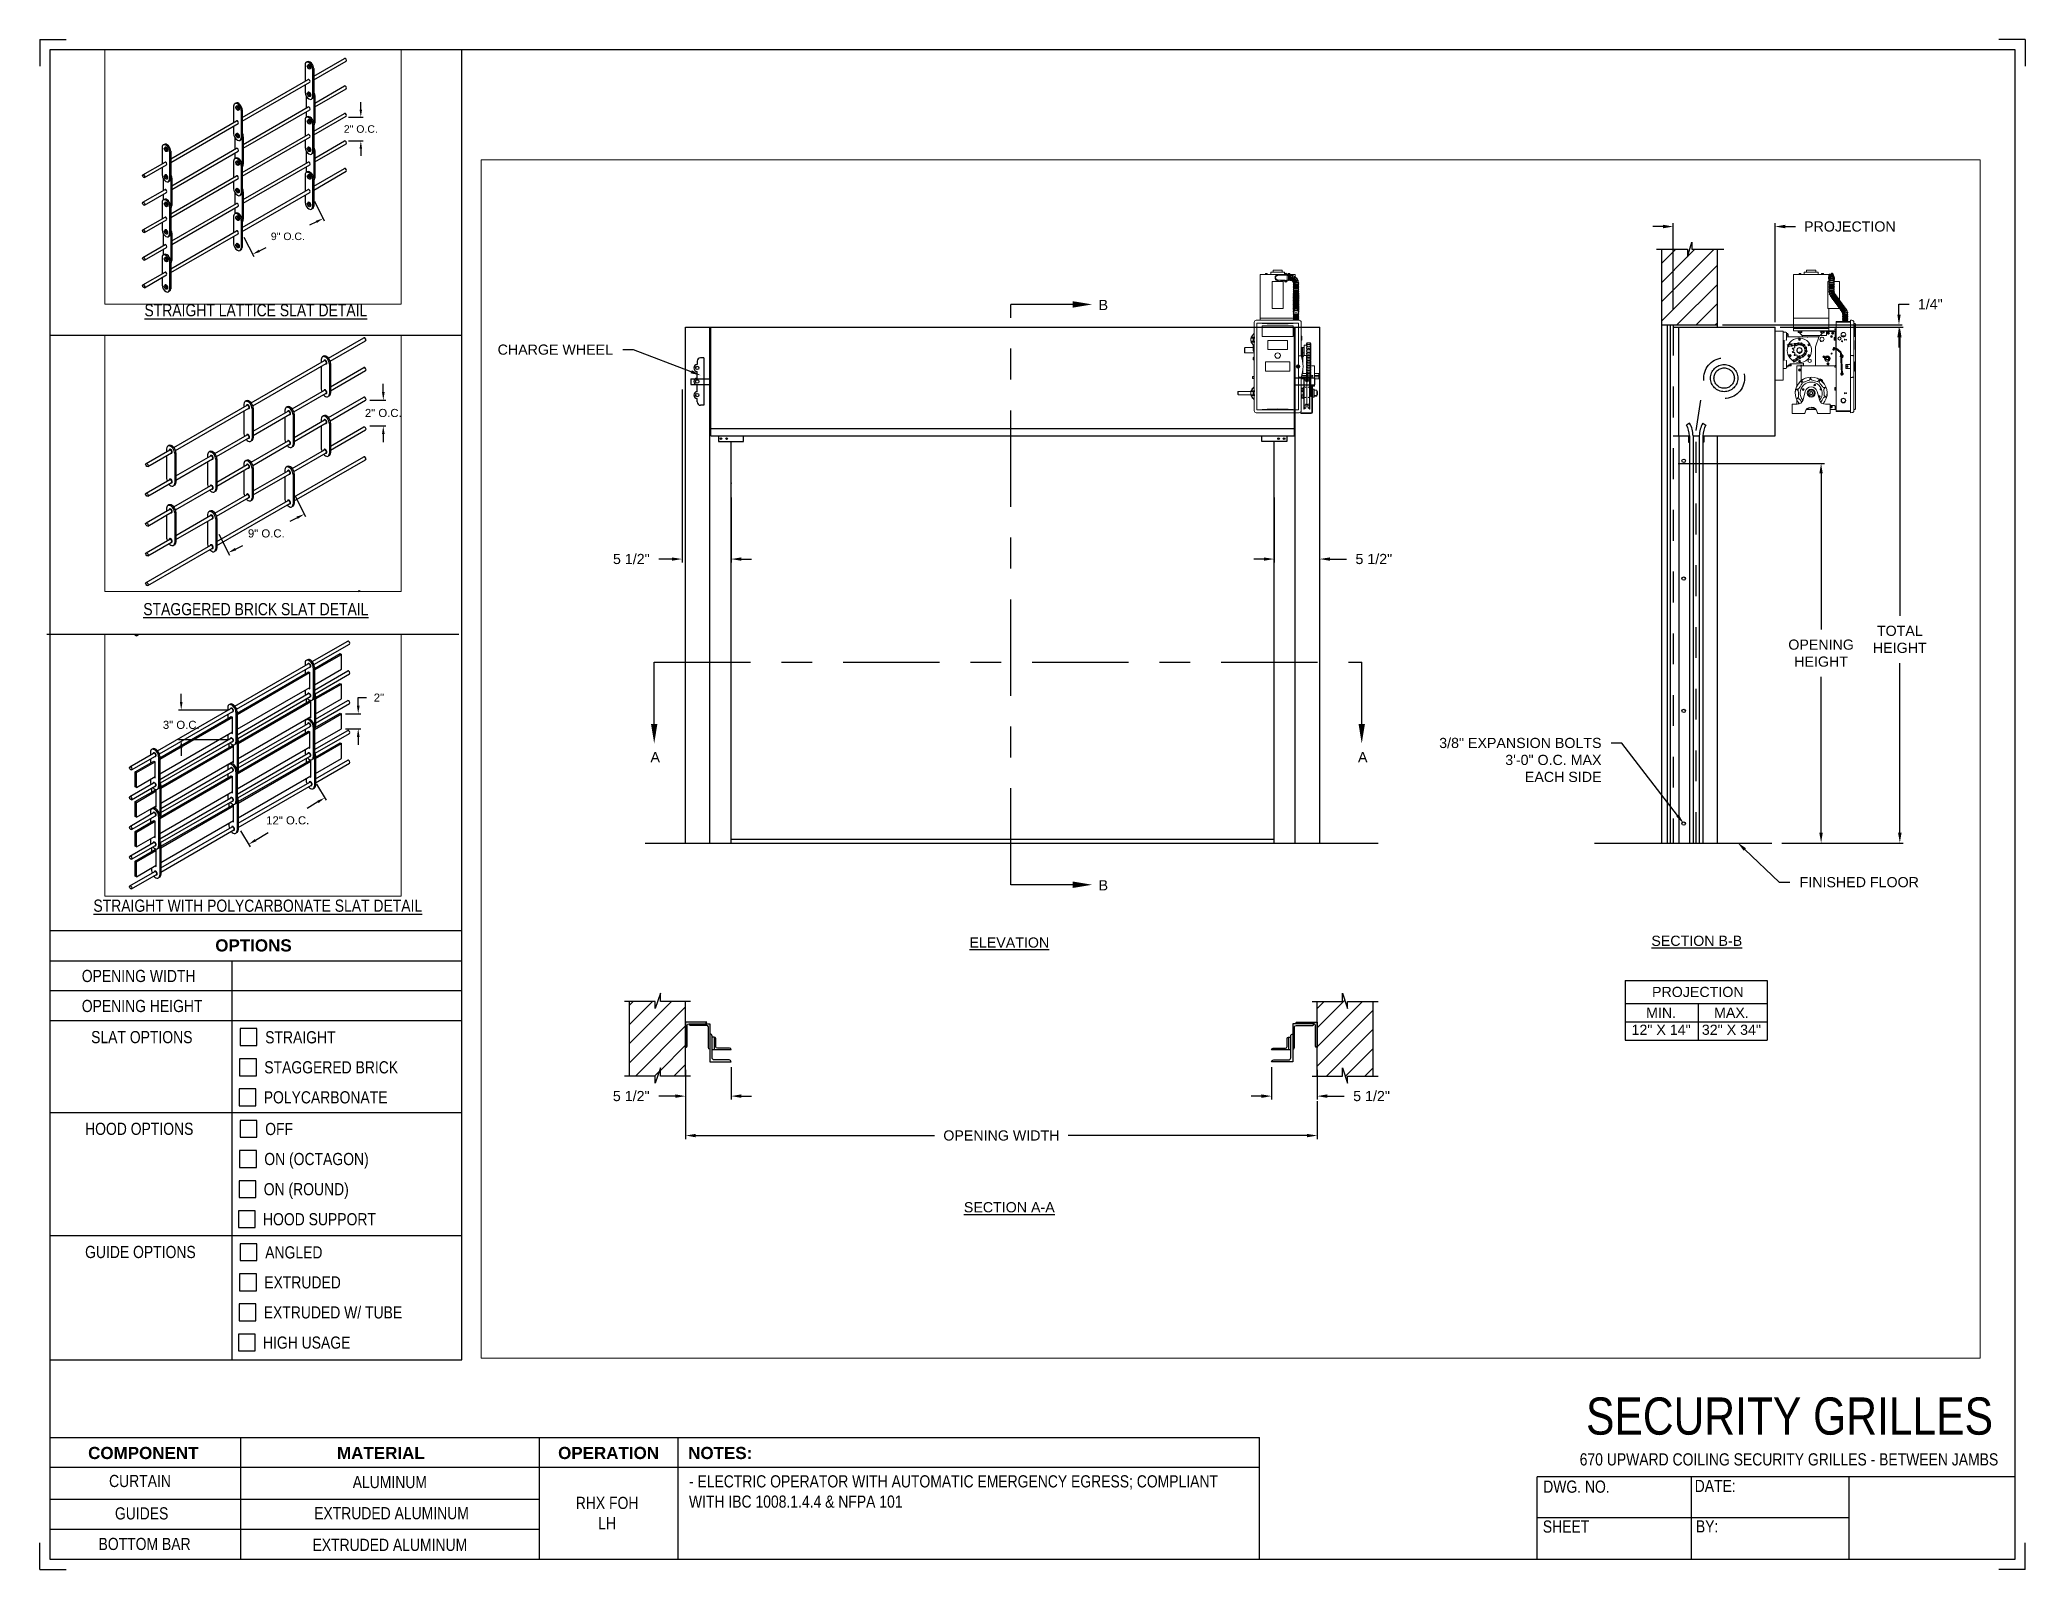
# Paper-space layout '670 RHX FOH RH' of a CAD drawing. Header units: inches. Extents: x 0.1 to 10.9, y 0.1 to 8.4.
# The model-space entities are those that its viewports show. They can reach past a viewport. Long polylines and large blocks are cut down to what shows.
import ezdxf
from ezdxf import colors
from ezdxf.entities.mleader import LeaderData, LeaderLine
from ezdxf.math import Vec2, Vec3

# ---------------------------------------------------------------- set-up
doc = ezdxf.new("R2010")
doc.units = ezdxf.units.IN
doc.header["$LTSCALE"] = 0.25
doc.header["$MEASUREMENT"] = 0
for name, pattern in [('CENTER', [2, 1.25, -0.25, 0.25, -0.25]), ('HIDDEN', [0.375, 0.25, -0.125]), ('HIDDEN2', [0.1875, 0.125, -0.0625])]:
    doc.linetypes.add(name, pattern=pattern)
for name, color, linetype in [('ANNOTATIONS', 1, 'Continuous'), ('DETAILS', 4, 'Continuous'), ('RHX RH F.O.H.', 7, 'Continuous'), ('SECTION CUTS', 6, 'CENTER'), ('TITLE BLOCK', 7, 'Continuous')]:
    doc.layers.add(name, color=color, linetype=linetype)
doc.styles.add('ARIAL', font='arial.ttf', dxfattribs={"height": 0.09375})
doc.styles.add('CADdetails-DIMENSIONS', font='ARIALN.TTF', dxfattribs={"height": 2.38})
doc.styles.get("Standard").update_dxf_attribs({"font": 'romans.shx'})
doc.dimstyles.new('STANDARD$0', dxfattribs={"dimtxt": 0.09375, "dimasz": 0.09375, "dimexe": 0.03125, "dimexo": 0.046875, "dimgap": 0.09, "dimtad": 0, "dimtih": 1, "dimtoh": 1, "dimdec": 4, "dimzin": 0, "dimdsep": 46, "dimtxsty": 'ARIAL', "dimcen": 0.09, "dimadec": 0, "dimazin": 0, "dimtfac": 1, "dimtdec": 4, "dimtofl": 0, "dimtmove": 0, "dimatfit": 1, "dimfxl": 1, "dimtolj": 1, "dimtzin": 0, "dimarcsym": 0})
pattern_1 = [(45, (7.58987, -56.04494), (-0.08838835, 0.08838835), [])]

psp = doc.layouts.new('670 RHX FOH RH')

# ---------------------------------------------------------------- texts
at = {"layer": 'TITLE BLOCK', "style": 'CADdetails-DIMENSIONS'}
for s, insert, char_height, width, attachment_point in [('{\\LSTRAIGHT LATTICE SLAT DETAIL}', (1.248, 6.981), 0.06641, 1.75949, 2), ('{\\LSTAGGERED BRICK SLAT DETAIL}', (1.248, 5.348), 0.06641, 1.75949, 2), ('{\\L STRAIGHT WITH POLYCARBONATE SLAT DETAIL}', (1.248, 3.728), 0.06641, 1.94889, 2), ('{\\fArial|b1|i0|c0|p34;OPTIONS}', (1.235, 3.511), 0.06641, 1.75949, 2), ('OPENING WIDTH', (0.297, 3.344), 0.06641, 1.30693, 1), ('OPENING HEIGHT', (0.297, 3.18), 0.06641, 1.30693, 1), ('SLAT OPTIONS', (0.348, 3.01), 0.06641, 1.30693, 1), ('STRAIGHT', (1.299, 3.009), 0.0664, 1.23928, 1), ('STAGGERED BRICK', (1.294, 2.845), 0.06641, 1.53035, 1), ('POLYCARBONATE', (1.291, 2.681), 0.06641, 1.53035, 1), ('HOOD OPTIONS', (0.315, 2.509), 0.06641, 1.30693, 1), ('OFF', (1.299, 2.508), 0.0664, 1.23928, 1), ('ON (OCTAGON)', (1.294, 2.344), 0.06641, 1.53035, 1), ('ON (ROUND)', (1.291, 2.179), 0.0664, 1.53035, 1), ('HOOD SUPPORT', (1.287, 2.015), 0.06641, 1.53035, 1), ('GUIDE OPTIONS', (0.315, 1.836), 0.06641, 1.30693, 1), ('ANGLED', (1.299, 1.834), 0.0664, 1.23928, 1), ('EXTRUDED', (1.294, 1.67), 0.0664, 1.53035, 1), ('EXTRUDED W/ TUBE', (1.291, 1.506), 0.06641, 1.53035, 1), ('HIGH USAGE', (1.287, 1.341), 0.0664, 1.53035, 1), ('\\A1;\\pxqc;SECURITY GRILLES', (10.979, 1.008), 0.20312, 2.70386, 3), ('{\\fArial|b1|i0|c0|p34;COMPONENT}', (0.633, 0.738), 0.06641, 1.75949, 2), ('{\\fArial|b1|i0|c0|p34;MATERIAL}', (1.931, 0.738), 0.06641, 1.75949, 2), ('{\\fArial|b1|i0|c0|p34;OPERATION}', (3.175, 0.738), 0.06641, 1.75949, 2), ('{\\fArial|b1|i0|c0|p34;NOTES:}', (3.785, 0.738), 0.06641, 1.75949, 2), ('670 UPWARD COILING SECURITY GRILLES - BETWEEN JAMBS', (9.624, 0.703), 0.06641, 2.79915, 2), ('CURTAIN', (0.615, 0.585), 0.0664, 1.75949, 2), ('ALUMINUM', (1.98, 0.579), 0.0664, 1.75949, 2), ('\\pxql,t2;- ELECTRIC OPERATOR WITH AUTOMATIC EMERGENCY EGRESS; COMPLIANT WITH IBC 1008.1.4.4 & NFPA 101', (5.111, 0.583), 0.066406, 2.9937, 2), ('DWG. NO.', (8.463, 0.554), 0.0664, 1.75949, 2), ('DATE:', (9.221, 0.558), 0.0664, 1.75949, 2), ('\\pxqc;\\PRHX FOH LH', (3.167, 0.576), 0.0664, 0.40286, 2), ('GUIDES', (0.624, 0.408), 0.0664, 1.75949, 2), ('EXTRUDED ALUMINUM', (1.989, 0.409), 0.06641, 1.75949, 2), ('SHEET', (8.406, 0.336), 0.0664, 1.75949, 2), ('BY:', (9.177, 0.337), 0.0664, 1.75949, 2), ('BOTTOM BAR', (0.64, 0.241), 0.0664, 1.75949, 2), ('EXTRUDED ALUMINUM', (1.98, 0.236), 0.06641, 1.75949, 2)]:
    psp.add_mtext(s, dxfattribs=dict(at, insert=insert, char_height=char_height, width=width, attachment_point=attachment_point))

msp = doc.modelspace()

# ---------------------------------------------------------------- texts
at = {"layer": 'ANNOTATIONS', "char_height": 0.09375, "attachment_point": 2, "style": 'ARIAL'}
for s, insert, width in [('{\\LELEVATION}', (204.24975, 199.79033), 3.0834986), ('{\\LSECTION B-B}', (210.58116, 199.80629), 1.3823677), ('{\\LSECTION A-A}', (204.24975, 197.3525), 1.3823677)]:
    msp.add_mtext(s, dxfattribs=dict(at, insert=insert, width=width))
for s, width, insert in [('PROJECTION ', 1.7594917, (210.59067, 199.33535)), ('MIN.\\P12" X 14" ', 0.6711642, (210.25255, 199.14335)), ('MAX.\\P32" X 34"', 0.6567117, (210.89998, 199.14335))]:
    msp.add_mtext_dynamic_manual_height_columns(s, width=width, gutter_width=1.36268, heights=[0], dxfattribs=dict(at, insert=insert))
at = {"layer": 'SECTION CUTS', "style": 'ARIAL'}
for s, p in [('B', (205.07242, 205.56807)), ('A', (200.94509, 201.40396)), ('A', (207.46104, 201.40396)), ('B', (205.07242, 200.22386))]:
    msp.add_text(s, height=0.09375, dxfattribs=at).set_placement(p)

# ---------------------------------------------------------------- blocks, each defined once
blk = doc.blocks.new('*D59')
at = {"layer": 'ANNOTATIONS', "color": 0, "lineweight": -2, "transparency": 16777216}
for p, q in [((210.411, 204.156), (211.757, 204.156)), ((211.726, 204.063), (211.726, 202.626)), ((211.726, 200.754), (211.726, 202.191)), ((211.364, 200.66), (211.757, 200.66))]:
    blk.add_line(p, q, dxfattribs=at)
at = {"layer": 'ANNOTATIONS', "color": 0, "transparency": 16777216}
for points in [[(211.71, 204.063), (211.741, 204.063), (211.726, 204.156)], [(211.71, 200.754), (211.741, 200.754), (211.726, 200.66)]]:
    blk.add_solid(points, dxfattribs=at)
at = {"layer": 'defpoints', "color": 0, "transparency": 16777216}
for p in [(210.364, 204.156), (211.726, 204.156), (211.318, 200.66)]:
    blk.add_point(p, dxfattribs=at)
at = {"layer": 'ANNOTATIONS', "color": 0, "transparency": 16777216, "insert": (211.726, 202.408), "char_height": 0.09375, "attachment_point": 5, "style": 'ARIAL'}
blk.add_mtext('\\A1;OPENING \\PHEIGHT', dxfattribs=at)
blk = doc.blocks.new('*D60')
at = {"layer": 'ANNOTATIONS', "color": 0, "lineweight": -2, "transparency": 16777216}
for p, q in [((211.349, 205.41), (212.482, 205.41)), ((212.451, 205.316), (212.451, 202.752)), ((212.451, 200.754), (212.451, 202.317)), ((211.364, 200.66), (212.482, 200.66))]:
    blk.add_line(p, q, dxfattribs=at)
at = {"layer": 'ANNOTATIONS', "color": 0, "transparency": 16777216}
for points in [[(212.435, 205.316), (212.467, 205.316), (212.451, 205.41)], [(212.435, 200.754), (212.467, 200.754), (212.451, 200.66)]]:
    blk.add_solid(points, dxfattribs=at)
at = {"layer": 'defpoints', "color": 0, "transparency": 16777216}
for p in [(211.302, 205.41), (211.318, 200.66), (212.451, 200.66)]:
    blk.add_point(p, dxfattribs=at)
at = {"layer": 'ANNOTATIONS', "color": 0, "transparency": 16777216, "insert": (212.451, 202.535), "char_height": 0.0938, "attachment_point": 5, "style": 'ARIAL'}
blk.add_mtext('\\A1;TOTAL\\PHEIGHT', dxfattribs=at)
blk = doc.blocks.new('*D52')
at = {"layer": 'ANNOTATIONS', "color": 0, "lineweight": -2, "transparency": 16777216}
for p, q in [((210.271, 206.337), (210.177, 206.337)), ((210.364, 205.572), (210.364, 206.368)), ((211.302, 205.457), (211.302, 206.368)), ((211.396, 206.337), (211.489, 206.337))]:
    blk.add_line(p, q, dxfattribs=at)
at = {"layer": 'ANNOTATIONS', "color": 0, "transparency": 16777216}
for points in [[(210.271, 206.353), (210.271, 206.321), (210.364, 206.337)], [(211.396, 206.353), (211.396, 206.321), (211.302, 206.337)]]:
    blk.add_solid(points, dxfattribs=at)
at = {"layer": 'defpoints', "color": 0, "transparency": 16777216}
for p in [(211.302, 206.337), (210.364, 205.525), (211.302, 205.41)]:
    blk.add_point(p, dxfattribs=at)
at = {"layer": 'ANNOTATIONS', "color": 0, "transparency": 16777216, "insert": (211.991, 206.337), "char_height": 0.09375, "attachment_point": 5, "style": 'ARIAL'}
blk.add_mtext('\\A1;PROJECTION', dxfattribs=at)
blk = doc.blocks.new('*D53')
at = {"layer": 'ANNOTATIONS', "color": 0, "lineweight": -2, "transparency": 16777216}
for p, q in [((201.688, 198.597), (201.688, 198.298)), ((201.268, 198.571), (201.268, 198.298)), ((201.174, 198.329), (201.021, 198.329)), ((201.782, 198.329), (201.876, 198.329))]:
    blk.add_line(p, q, dxfattribs=at)
at = {"layer": 'ANNOTATIONS', "color": 0, "transparency": 16777216}
for points in [[(201.174, 198.345), (201.174, 198.313), (201.268, 198.329)], [(201.782, 198.345), (201.782, 198.313), (201.688, 198.329)]]:
    blk.add_solid(points, dxfattribs=at)
at = {"layer": 'defpoints', "color": 0, "transparency": 16777216}
for p in [(201.268, 198.618), (201.688, 198.643), (201.268, 198.329)]:
    blk.add_point(p, dxfattribs=at)
at = {"layer": 'ANNOTATIONS', "color": 0, "transparency": 16777216, "insert": (200.768, 198.329), "char_height": 0.0938, "attachment_point": 5, "style": 'ARIAL'}
blk.add_mtext('\\A1;5 1/2"', dxfattribs=at)
blk = doc.blocks.new('*D54')
at = {"layer": 'ANNOTATIONS', "color": 0, "lineweight": -2, "transparency": 16777216}
for p, q in [((212.443, 205.526), (212.443, 205.621)), ((212.443, 205.621), (212.537, 205.621)), ((210.818, 205.432), (212.474, 205.432)), ((211.349, 205.41), (212.474, 205.41)), ((212.443, 205.316), (212.443, 205.222))]:
    blk.add_line(p, q, dxfattribs=at)
at = {"layer": 'ANNOTATIONS', "color": 0, "transparency": 16777216}
for points in [[(212.428, 205.526), (212.459, 205.526), (212.443, 205.432)], [(212.428, 205.316), (212.459, 205.316), (212.443, 205.41)]]:
    blk.add_solid(points, dxfattribs=at)
at = {"layer": 'defpoints', "color": 0, "transparency": 16777216}
for p in [(210.771, 205.432), (211.302, 205.41), (212.443, 205.432)]:
    blk.add_point(p, dxfattribs=at)
at = {"layer": 'ANNOTATIONS', "color": 0, "transparency": 16777216, "insert": (212.731, 205.621), "char_height": 0.0938, "attachment_point": 5, "style": 'ARIAL'}
blk.add_mtext('\\A1;1/4"', dxfattribs=at)
blk = doc.blocks.new('*D55')
at = {"layer": 'ANNOTATIONS', "color": 0, "lineweight": -2, "transparency": 16777216}
for p, q in [((206.666, 198.597), (206.666, 198.298)), ((207.086, 198.571), (207.086, 198.298)), ((206.572, 198.329), (206.478, 198.329)), ((207.179, 198.329), (207.333, 198.329))]:
    blk.add_line(p, q, dxfattribs=at)
at = {"layer": 'ANNOTATIONS', "color": 0, "transparency": 16777216}
for points in [[(206.572, 198.345), (206.572, 198.313), (206.666, 198.329)], [(207.179, 198.345), (207.179, 198.313), (207.086, 198.329)]]:
    blk.add_solid(points, dxfattribs=at)
at = {"layer": 'defpoints', "color": 0, "transparency": 16777216}
for p in [(206.666, 198.643), (207.086, 198.618), (207.086, 198.329)]:
    blk.add_point(p, dxfattribs=at)
at = {"layer": 'ANNOTATIONS', "color": 0, "transparency": 16777216, "insert": (207.586, 198.329), "char_height": 0.0938, "attachment_point": 5, "style": 'ARIAL'}
blk.add_mtext('\\A1;5 1/2"', dxfattribs=at)
blk = doc.blocks.new('*D56')
at = {"layer": 'ANNOTATIONS', "color": 0, "lineweight": -2, "transparency": 16777216}
for p, q in [((201.236, 204.837), (201.236, 203.243)), ((201.688, 203.841), (201.688, 203.243)), ((201.142, 203.275), (201.022, 203.275)), ((201.782, 203.275), (201.876, 203.275))]:
    blk.add_line(p, q, dxfattribs=at)
at = {"layer": 'ANNOTATIONS', "color": 0, "transparency": 16777216}
for points in [[(201.142, 203.29), (201.142, 203.259), (201.236, 203.275)], [(201.782, 203.29), (201.782, 203.259), (201.688, 203.275)]]:
    blk.add_solid(points, dxfattribs=at)
at = {"layer": 'defpoints', "color": 0, "transparency": 16777216}
for p in [(201.236, 204.884), (201.688, 203.888), (201.236, 203.275)]:
    blk.add_point(p, dxfattribs=at)
at = {"layer": 'ANNOTATIONS', "color": 0, "transparency": 16777216, "insert": (200.769, 203.275), "char_height": 0.0938, "attachment_point": 5, "style": 'ARIAL'}
blk.add_mtext('\\A1;5 1/2"', dxfattribs=at)
blk = doc.blocks.new('*D57')
at = {"layer": 'ANNOTATIONS', "color": 0, "lineweight": -2, "transparency": 16777216}
for p, q in [((207.108, 204.837), (207.108, 203.243)), ((206.688, 203.841), (206.688, 203.243)), ((206.594, 203.275), (206.501, 203.275)), ((207.202, 203.275), (207.354, 203.275))]:
    blk.add_line(p, q, dxfattribs=at)
at = {"layer": 'ANNOTATIONS', "color": 0, "transparency": 16777216}
for points in [[(206.594, 203.29), (206.594, 203.259), (206.688, 203.275)], [(207.202, 203.29), (207.202, 203.259), (207.108, 203.275)]]:
    blk.add_solid(points, dxfattribs=at)
at = {"layer": 'defpoints', "color": 0, "transparency": 16777216}
for p in [(207.108, 204.884), (206.688, 203.888), (207.108, 203.275)]:
    blk.add_point(p, dxfattribs=at)
at = {"layer": 'ANNOTATIONS', "color": 0, "transparency": 16777216, "insert": (207.607, 203.275), "char_height": 0.0938, "attachment_point": 5, "style": 'ARIAL'}
blk.add_mtext('\\A1;5 1/2"', dxfattribs=at)
blk = doc.blocks.new('*D58')
at = {"layer": 'ANNOTATIONS', "color": 0, "lineweight": -2, "transparency": 16777216}
for p, q in [((201.268, 198.427), (201.268, 197.934)), ((207.086, 198.282), (207.086, 197.934)), ((201.362, 197.966), (203.561, 197.966)), ((206.992, 197.966), (204.793, 197.966))]:
    blk.add_line(p, q, dxfattribs=at)
at = {"layer": 'ANNOTATIONS', "color": 0, "transparency": 16777216}
for points in [[(201.362, 197.981), (201.362, 197.95), (201.268, 197.966)], [(206.992, 197.981), (206.992, 197.95), (207.086, 197.966)]]:
    blk.add_solid(points, dxfattribs=at)
at = {"layer": 'defpoints', "color": 0, "transparency": 16777216}
for p in [(201.268, 198.474), (207.086, 198.329), (207.086, 197.966)]:
    blk.add_point(p, dxfattribs=at)
at = {"layer": 'ANNOTATIONS', "color": 0, "transparency": 16777216, "insert": (204.177, 197.966), "char_height": 0.09375, "attachment_point": 5, "style": 'ARIAL'}
blk.add_mtext('\\A1;OPENING WIDTH', dxfattribs=at)
blk = doc.blocks.new('*D128')
at = {"layer": 'ANNOTATIONS', "color": 0, "lineweight": -2, "transparency": 16777216}
for p, q in [((197.198, 202.782), (197.321, 202.539)), ((197.223, 202.525), (197.139, 202.482)), ((196.318, 202.335), (196.441, 202.092)), ((196.511, 202.162), (196.594, 202.205))]:
    blk.add_line(p, q, dxfattribs=at)
at = {"layer": 'ANNOTATIONS', "color": 0, "transparency": 16777216}
for points in [[(197.216, 202.538), (197.23, 202.511), (197.307, 202.567)], [(196.504, 202.176), (196.518, 202.148), (196.427, 202.12)]]:
    blk.add_solid(points, dxfattribs=at)
at = {"layer": 'defpoints', "color": 0, "transparency": 16777216}
for p in [(197.176, 202.823), (197.307, 202.567), (196.297, 202.376)]:
    blk.add_point(p, dxfattribs=at)
at = {"layer": 'ANNOTATIONS', "color": 0, "transparency": 16777216, "insert": (196.867, 202.343), "char_height": 0.09375, "attachment_point": 5, "style": 'ARIAL'}
blk.add_mtext('\\A1;9" O.C.', dxfattribs=at)
blk = doc.blocks.new('*D129')
at = {"layer": 'ANNOTATIONS', "color": 0, "lineweight": -2, "transparency": 16777216}
for p, q in [((197.778, 203.925), (197.778, 204.019)), ((197.622, 203.831), (197.809, 203.831)), ((197.622, 203.534), (197.809, 203.534)), ((197.778, 203.44), (197.778, 203.347))]:
    blk.add_line(p, q, dxfattribs=at)
at = {"layer": 'ANNOTATIONS', "color": 0, "transparency": 16777216}
for points in [[(197.762, 203.925), (197.793, 203.925), (197.778, 203.831)], [(197.762, 203.44), (197.793, 203.44), (197.778, 203.534)]]:
    blk.add_solid(points, dxfattribs=at)
at = {"layer": 'defpoints', "color": 0, "transparency": 16777216}
for p in [(197.575, 203.831), (197.778, 203.831), (197.575, 203.534)]:
    blk.add_point(p, dxfattribs=at)
at = {"layer": 'ANNOTATIONS', "color": 0, "transparency": 16777216, "insert": (197.778, 203.683), "char_height": 0.09375, "attachment_point": 5, "style": 'ARIAL'}
blk.add_mtext('\\A1;2" O.C.', dxfattribs=at)
blk = doc.blocks.new('*D130')
at = {"layer": 'ANNOTATIONS', "color": 0, "lineweight": -2, "transparency": 16777216}
for p, q in [((196.907, 199.655), (197.03, 199.412)), ((196.932, 199.397), (196.848, 199.355)), ((196.027, 199.207), (196.15, 198.965)), ((196.22, 199.035), (196.303, 199.078))]:
    blk.add_line(p, q, dxfattribs=at)
at = {"layer": 'ANNOTATIONS', "color": 0, "transparency": 16777216}
for points in [[(196.925, 199.411), (196.939, 199.384), (197.016, 199.44)], [(196.213, 199.049), (196.227, 199.021), (196.136, 198.993)]]:
    blk.add_solid(points, dxfattribs=at)
at = {"layer": 'defpoints', "color": 0, "transparency": 16777216}
for p in [(196.885, 199.696), (197.016, 199.44), (196.006, 199.249)]:
    blk.add_point(p, dxfattribs=at)
at = {"layer": 'ANNOTATIONS', "color": 0, "transparency": 16777216, "insert": (196.576, 199.216), "char_height": 0.09375, "attachment_point": 5, "style": 'ARIAL'}
blk.add_mtext('\\A1;9" O.C.', dxfattribs=at)
blk = doc.blocks.new('*D131')
at = {"layer": 'ANNOTATIONS', "color": 0, "lineweight": -2, "transparency": 16777216}
for p, q in [((197.927, 200.849), (197.927, 200.943)), ((197.771, 200.755), (197.958, 200.755)), ((197.771, 200.458), (197.958, 200.458)), ((197.927, 200.364), (197.927, 200.271))]:
    blk.add_line(p, q, dxfattribs=at)
at = {"layer": 'ANNOTATIONS', "color": 0, "transparency": 16777216}
for points in [[(197.912, 200.849), (197.943, 200.849), (197.927, 200.755)], [(197.912, 200.364), (197.943, 200.364), (197.927, 200.458)]]:
    blk.add_solid(points, dxfattribs=at)
at = {"layer": 'defpoints', "color": 0, "transparency": 16777216}
for p in [(197.724, 200.755), (197.927, 200.755), (197.724, 200.458)]:
    blk.add_point(p, dxfattribs=at)
at = {"layer": 'ANNOTATIONS', "color": 0, "transparency": 16777216, "insert": (197.927, 200.607), "char_height": 0.09375, "attachment_point": 5, "style": 'ARIAL'}
blk.add_mtext('\\A1;2" O.C.', dxfattribs=at)
blk = doc.blocks.new('*D132')
at = {"layer": 'ANNOTATIONS', "color": 0, "lineweight": -2, "transparency": 16777216}
for p, q in [((197.285, 196.899), (197.398, 196.716)), ((197.301, 196.694), (197.179, 196.619)), ((196.406, 196.36), (196.518, 196.177)), ((196.582, 196.253), (196.727, 196.342))]:
    blk.add_line(p, q, dxfattribs=at)
at = {"layer": 'ANNOTATIONS', "color": 0, "transparency": 16777216}
for points in [[(197.293, 196.707), (197.309, 196.681), (197.381, 196.743)], [(196.573, 196.266), (196.59, 196.24), (196.502, 196.204)]]:
    blk.add_solid(points, dxfattribs=at)
at = {"layer": 'defpoints', "color": 0, "transparency": 16777216}
for p in [(197.261, 196.939), (197.381, 196.743), (196.381, 196.4)]:
    blk.add_point(p, dxfattribs=at)
at = {"layer": 'ANNOTATIONS', "color": 0, "transparency": 16777216, "insert": (196.953, 196.481), "char_height": 0.09375, "attachment_point": 5, "style": 'ARIAL'}
blk.add_mtext('\\A1;12" O.C.', dxfattribs=at)
blk = doc.blocks.new('*D133')
at = {"layer": 'ANNOTATIONS', "color": 0, "lineweight": -2, "transparency": 16777216}
for p, q in [((197.767, 197.806), (197.767, 197.899)), ((197.767, 197.899), (197.861, 197.899)), ((197.619, 197.712), (197.798, 197.712)), ((197.619, 197.54), (197.798, 197.54)), ((197.767, 197.446), (197.767, 197.352))]:
    blk.add_line(p, q, dxfattribs=at)
at = {"layer": 'ANNOTATIONS', "color": 0, "transparency": 16777216}
for points in [[(197.752, 197.806), (197.783, 197.806), (197.767, 197.712)], [(197.752, 197.446), (197.783, 197.446), (197.767, 197.54)]]:
    blk.add_solid(points, dxfattribs=at)
at = {"layer": 'defpoints', "color": 0, "transparency": 16777216}
for p in [(197.572, 197.712), (197.767, 197.712), (197.572, 197.54)]:
    blk.add_point(p, dxfattribs=at)
at = {"layer": 'ANNOTATIONS', "color": 0, "transparency": 16777216, "insert": (198.006, 197.899), "char_height": 0.0938, "attachment_point": 5, "style": 'ARIAL'}
blk.add_mtext('\\A1;2"', dxfattribs=at)
blk = doc.blocks.new('*D134')
at = {"layer": 'ANNOTATIONS', "color": 0, "lineweight": -2, "transparency": 16777216}
for p, q in [((195.723, 197.85), (195.723, 197.943)), ((196.277, 197.756), (195.691, 197.756)), ((196.277, 197.412), (195.691, 197.412)), ((195.723, 197.318), (195.723, 197.225))]:
    blk.add_line(p, q, dxfattribs=at)
at = {"layer": 'ANNOTATIONS', "color": 0, "transparency": 16777216}
for points in [[(195.707, 197.85), (195.738, 197.85), (195.723, 197.756)], [(195.707, 197.318), (195.738, 197.318), (195.723, 197.412)]]:
    blk.add_solid(points, dxfattribs=at)
at = {"layer": 'defpoints', "color": 0, "transparency": 16777216}
for p in [(196.324, 197.756), (195.723, 197.412), (196.324, 197.412)]:
    blk.add_point(p, dxfattribs=at)
at = {"layer": 'ANNOTATIONS', "color": 0, "transparency": 16777216, "insert": (195.723, 197.584), "char_height": 0.09375, "attachment_point": 5, "style": 'ARIAL'}
blk.add_mtext('\\A1;3" O.C.', dxfattribs=at)

# ---------------------------------------------------------------- dimensions: what is measured, and where the dimension line sits
at = {"layer": 'ANNOTATIONS'}
for base, p1, p2, text, picture, middle in [((211.30198, 206.337), (210.36448, 205.52483), (211.30198, 205.40979), 'PROJECTION', '*D52', (211.99109, 206.337)), ((207.1082, 203.27459), (206.68813, 203.88797), (207.1082, 204.88384), '5 1/2"', '*D57', (207.60699, 203.27459)), ((207.0857, 198.32903), (206.66563, 198.64345), (207.0857, 198.61832), '5 1/2"', '*D55', (207.5857, 198.32903)), ((207.0857, 197.96557), (201.26806, 198.47368), (207.0857, 198.32903), 'OPENING WIDTH', '*D58', (204.17688, 197.96557))]:
    dim = msp.add_linear_dim(base=base, p1=p1, p2=p2, text=text, dimstyle='STANDARD$0', dxfattribs=at)
    dim.commit()
    dim.dimension.update_dxf_attribs({"geometry": picture, "text_midpoint": middle, "dimtype": 160})
for base, p1, p2, angle, text, picture, middle, dimtype in [((212.44323, 205.43201), (211.30198, 205.40979), (210.77073, 205.43201), 90, '1/4"', '*D54', (212.73106, 205.6213), 160), ((212.45104, 200.65979), (211.30198, 205.40979), (211.3176, 200.65979), 90, 'TOTAL\\PHEIGHT', '*D60', (212.45104, 202.53479), 160), ((201.2357, 203.27459), (201.68813, 203.88797), (201.2357, 204.88384), 180, '5 1/2"', '*D56', (200.76927, 203.27459), 160), ((201.26806, 198.32903), (201.68813, 198.64345), (201.26806, 198.61832), 180, '5 1/2"', '*D53', (200.76806, 198.32903), 160), ((197.38118, 196.74301), (196.3813, 196.40033), (197.26091, 196.9393), 31.49751, '12" O.C.', '*D132', (196.95303, 196.48066), 161)]:
    dim = msp.add_linear_dim(base=base, p1=p1, p2=p2, angle=angle, text=text, dimstyle='STANDARD$0', dxfattribs=at)
    dim.commit()
    dim.dimension.update_dxf_attribs({"geometry": picture, "text_midpoint": middle, "dimtype": dimtype})
for base, p1, p2, text, picture, middle in [((211.72555, 204.15643), (211.3176, 200.65979), (210.36448, 204.15643), 'OPENING \\PHEIGHT', '*D59', (211.72555, 202.40811)), ((197.77777, 203.83141), (197.57463, 203.53418), (197.57463, 203.83141), '2" O.C.', '*D129', (197.77777, 203.6828)), ((197.9272, 200.75548), (197.72407, 200.45824), (197.72407, 200.75548), '2" O.C.', '*D131', (197.9272, 200.60686)), ((195.72267, 197.41201), (196.32413, 197.75576), (196.32413, 197.41201), '3" O.C.', '*D134', (195.72267, 197.58389))]:
    dim = msp.add_linear_dim(base=base, p1=p1, p2=p2, angle=90, text=text, dimstyle='STANDARD$0', dxfattribs=at)
    dim.commit()
    dim.dimension.update_dxf_attribs({"geometry": picture, "text_midpoint": middle})
for p1, p2, distance, text, picture, middle in [((196.29672, 202.37636), (197.17633, 202.82346), -0.28764, '9" O.C.', '*D128', (196.86685, 202.34349)), ((196.00571, 199.24923), (196.88532, 199.69633), -0.28764, '9" O.C.', '*D130', (196.57585, 199.21637)), ((197.57238, 197.53969), (197.57238, 197.71186), -0.19474, '2"', '*D133', (198.00555, 197.89936))]:
    dim = msp.add_aligned_dim(p1=p1, p2=p2, distance=distance, text=text, dimstyle='STANDARD$0', dxfattribs=at)
    dim.commit()
    dim.dimension.update_dxf_attribs({"geometry": picture, "text_midpoint": middle})

# ---------------------------------------------------------------- hatches: boundary and pattern name
at = {"layer": 'RHX RH F.O.H.', "linetype": 'Continuous'}
h = msp.add_hatch(dxfattribs=at)
h.set_pattern_fill('ANSI31', color=256, style=0)
h.set_pattern_definition([(45, (8.14122, -56.04494), (-0.08838835, 0.08838835), [])])
h.paths.add_polyline_path([(210.77073, 205.39321), (210.77073, 206.12781), (210.53423, 206.12781), (210.53423, 206.19246), (210.49582, 206.05911), (210.49582, 206.12781), (210.2551, 206.12781), (210.2551, 205.57751)])
h.paths.add_polyline_path([(210.2551, 205.57751), (210.2551, 205.43201), (210.77073, 205.43201), (210.77073, 205.37945), (210.77073, 205.39321)])
at = {"layer": 'RHX RH F.O.H.'}
h = msp.add_hatch(dxfattribs=at)
h.set_pattern_fill('ANSI31', color=256, style=0)
h.set_pattern_definition(pattern_1)
h.paths.add_polyline_path([(200.98964, 199.13614), (200.98964, 199.20025), (200.75243, 199.20025), (200.75243, 198.51275), (200.98964, 198.51275), (200.98964, 198.44864), (201.03654, 198.59071), (201.03654, 198.51275), (201.26806, 198.51275), (201.26806, 199.20025), (201.03654, 199.20025), (201.03654, 199.27821)])
h = msp.add_hatch(dxfattribs=at)
h.set_pattern_fill('ANSI31', color=256, style=0)
h.set_pattern_definition(pattern_1)
h.paths.add_polyline_path([(207.36412, 199.13614), (207.36412, 199.20025), (207.60132, 199.20025), (207.60132, 198.51275), (207.36412, 198.51275), (207.36412, 198.44864), (207.31722, 198.59071), (207.31722, 198.51275), (207.0857, 198.51275), (207.0857, 199.20025), (207.31722, 199.20025), (207.31722, 199.27821)])

# ---------------------------------------------------------------- linework, layer by layer
at = {"layer": 'ANNOTATIONS'}
for p, q in [((209.92198, 199.39478), (209.92198, 198.84341)), ((209.92198, 199.39478), (211.22975, 199.39478)), ((211.22975, 199.39478), (211.22975, 198.84341)), ((209.92198, 199.18331), (211.22975, 199.18331)), ((210.59483, 199.18331), (210.59483, 198.84341)), ((209.92198, 199.01336), (211.22975, 199.01336)), ((209.92198, 198.84341), (211.22975, 198.84341))]:
    msp.add_line(p, q, dxfattribs=at)
at = {"layer": 'DETAILS'}
for p, q in [((197.08233, 204.48534), (197.08233, 204.2812)), ((197.10958, 204.52355), (197.0961, 204.51577)), ((197.12144, 204.48646), (197.11512, 204.48282)), ((197.14986, 204.43725), (197.14353, 204.43361)), ((197.18981, 204.34325), (197.57463, 204.56543)), ((197.18981, 204.29643), (197.59491, 204.53032)), ((197.18981, 204.43886), (197.18981, 204.09511)), ((196.29672, 203.82762), (197.11919, 204.30248)), ((196.29672, 203.78081), (197.13947, 204.26737)), ((197.17633, 204.43108), (197.17633, 204.08733)), ((197.08233, 204.23438), (197.08233, 204.14159)), ((197.09581, 204.09577), (197.09581, 203.94523)), ((197.12144, 204.14271), (197.11512, 204.13907)), ((197.14986, 204.0935), (197.14353, 204.08986)), ((197.18975, 204.09259), (197.18975, 203.75424)), ((197.20323, 204.00725), (197.57463, 204.22168)), ((197.20323, 203.96044), (197.59491, 204.18657)), ((197.20323, 204.10286), (197.20323, 203.75911)), ((196.18924, 203.96972), (196.18924, 203.76557)), ((196.21649, 204.00793), (196.20301, 204.00014)), ((196.22835, 203.97084), (196.22203, 203.96719)), ((196.25677, 203.92163), (196.25045, 203.91798)), ((196.28324, 203.91545), (196.28324, 203.5717)), ((196.29672, 203.92323), (196.29672, 203.57948)), ((196.31015, 203.49163), (197.11919, 203.95873)), ((196.31015, 203.44481), (197.13947, 203.92362)), ((197.09581, 203.89842), (197.09581, 203.8284)), ((197.17604, 204.06468), (197.16256, 204.0569)), ((195.40363, 203.312), (196.2261, 203.78686)), ((195.40363, 203.26518), (196.24638, 203.75174)), ((196.18924, 203.71876), (196.18924, 203.62597)), ((197.08233, 203.79814), (197.08233, 203.594)), ((197.10958, 203.83635), (197.0961, 203.82857)), ((197.12144, 203.79926), (197.11512, 203.79561)), ((197.14986, 203.75005), (197.14353, 203.74641)), ((197.17633, 203.74388), (197.17633, 203.40013)), ((197.18981, 203.65605), (197.57463, 203.87823)), ((197.18981, 203.60923), (197.59491, 203.84312)), ((197.18981, 203.75166), (197.18981, 203.40791)), ((196.20272, 203.58015), (196.20272, 203.42961)), ((196.22835, 203.62709), (196.22203, 203.62344)), ((196.25677, 203.57788), (196.25045, 203.57423)), ((196.28295, 203.54906), (196.26947, 203.54128)), ((196.29667, 203.57696), (196.29667, 203.23861)), ((196.29672, 203.14042), (197.11919, 203.61528)), ((196.29672, 203.09361), (197.13947, 203.58017)), ((196.31015, 203.58724), (196.31015, 203.24349)), ((197.08233, 203.54718), (197.08233, 203.45439)), ((197.20323, 203.31975), (197.57463, 203.53418)), ((195.29615, 203.45409), (195.29615, 203.24995)), ((195.3234, 203.4923), (195.30992, 203.48452)), ((195.33527, 203.45521), (195.32895, 203.45157)), ((195.36368, 203.406), (195.35736, 203.40236)), ((195.39015, 203.39983), (195.39015, 203.05608)), ((195.40363, 203.40761), (195.40363, 203.06386)), ((195.41706, 202.976), (196.2261, 203.44311)), ((195.41706, 202.92919), (196.24638, 203.40799)), ((196.20272, 203.38279), (196.20272, 203.31278)), ((197.09581, 203.40827), (197.09581, 203.25773)), ((197.12144, 203.45551), (197.11512, 203.45186)), ((197.14986, 203.4063), (197.14353, 203.40266)), ((197.17604, 203.37748), (197.16256, 203.3697)), ((197.18975, 203.40509), (197.18975, 203.06674)), ((197.20323, 203.27294), (197.59491, 203.49907)), ((197.20323, 203.41536), (197.20323, 203.07161)), ((195.05775, 203.1123), (195.33302, 203.27123)), ((195.07802, 203.07719), (195.35329, 203.23612)), ((195.29615, 203.20313), (195.29615, 203.11034)), ((196.18924, 203.28252), (196.18924, 203.07837)), ((196.21649, 203.32073), (196.20301, 203.31294)), ((196.22835, 203.28364), (196.22203, 203.27999)), ((196.25677, 203.23443), (196.25045, 203.23078)), ((196.28324, 203.22825), (196.28324, 202.8845)), ((196.29672, 203.23603), (196.29672, 202.89228)), ((196.31015, 202.80413), (197.11919, 203.27123)), ((196.31015, 202.75731), (197.13947, 203.23612)), ((197.09581, 203.21092), (197.09581, 203.1409)), ((197.18981, 202.96825), (197.57463, 203.19043)), ((195.30963, 203.06452), (195.30963, 202.91398)), ((195.33527, 203.11146), (195.32895, 203.10782)), ((195.36368, 203.06225), (195.35736, 203.05861)), ((195.38986, 203.03343), (195.37638, 203.02565)), ((195.40358, 203.06134), (195.40358, 202.72299)), ((195.40363, 202.6248), (196.2261, 203.09966)), ((195.40363, 202.57798), (196.24638, 203.06454)), ((195.41706, 203.07161), (195.41706, 202.72786)), ((196.18924, 203.03156), (196.18924, 202.93877)), ((197.08233, 203.11034), (197.08233, 202.9062)), ((197.10958, 203.14855), (197.0961, 203.14077)), ((197.12144, 203.11146), (197.11512, 203.10782)), ((197.14986, 203.06225), (197.14353, 203.05861)), ((197.17633, 203.05608), (197.17633, 202.71233)), ((197.18981, 202.92143), (197.59491, 203.15532)), ((197.18981, 203.06386), (197.18981, 202.72011)), ((195.05775, 202.76855), (195.33302, 202.92748)), ((195.07802, 202.73344), (195.35329, 202.89237)), ((195.30963, 202.86717), (195.30963, 202.79715)), ((195.3234, 202.8051), (195.30992, 202.79732)), ((196.20272, 202.89265), (196.20272, 202.74211)), ((196.22835, 202.93989), (196.22203, 202.93624)), ((196.25677, 202.89068), (196.25045, 202.88703)), ((196.28295, 202.86186), (196.26947, 202.85408)), ((196.29667, 202.88946), (196.29667, 202.55111)), ((196.29672, 202.45262), (197.11919, 202.92748)), ((196.29672, 202.40581), (197.13947, 202.89237)), ((196.31015, 202.89974), (196.31015, 202.55599)), ((197.08233, 202.85938), (197.08233, 202.76659)), ((195.29615, 202.76689), (195.29615, 202.56275)), ((195.33527, 202.76801), (195.32895, 202.76436)), ((195.36368, 202.7188), (195.35736, 202.71516)), ((195.39015, 202.71263), (195.39015, 202.36888)), ((195.40363, 202.72041), (195.40363, 202.37666)), ((195.41706, 202.2885), (196.2261, 202.75561)), ((195.41706, 202.24169), (196.24638, 202.72049)), ((196.20272, 202.69529), (196.20272, 202.62528)), ((196.21649, 202.63293), (196.20301, 202.62514)), ((197.12144, 202.76771), (197.11512, 202.76407)), ((197.14986, 202.7185), (197.14353, 202.71486)), ((197.17604, 202.68968), (197.16256, 202.6819)), ((195.05775, 202.4251), (195.33302, 202.58403)), ((195.07802, 202.38999), (195.35329, 202.54892)), ((195.29615, 202.51593), (195.29615, 202.42314)), ((196.18924, 202.59472), (196.18924, 202.39057)), ((196.22835, 202.59584), (196.22203, 202.59219)), ((196.25677, 202.54663), (196.25045, 202.54298)), ((196.28324, 202.54045), (196.28324, 202.1967)), ((196.29672, 202.54823), (196.29672, 202.20448)), ((195.30963, 202.37702), (195.30963, 202.22648)), ((195.33527, 202.42426), (195.32895, 202.42061)), ((195.36368, 202.37505), (195.35736, 202.37141)), ((195.38986, 202.34623), (195.37638, 202.33845)), ((195.40358, 202.37384), (195.40358, 202.03549)), ((195.40363, 201.937), (196.2261, 202.41186)), ((195.40363, 201.89018), (196.24638, 202.37674)), ((195.41706, 202.38411), (195.41706, 202.04036)), ((196.18924, 202.34376), (196.18924, 202.25097)), ((196.22835, 202.25209), (196.22203, 202.24844)), ((195.05775, 202.08105), (195.33302, 202.23998)), ((195.07802, 202.04594), (195.35329, 202.20487)), ((195.29615, 202.07909), (195.29615, 201.87495)), ((195.30963, 202.17967), (195.30963, 202.10965)), ((195.3234, 202.1173), (195.30992, 202.10952)), ((195.33527, 202.08021), (195.32895, 202.07657)), ((196.25677, 202.20288), (196.25045, 202.19923)), ((196.28295, 202.17406), (196.26947, 202.16628)), ((195.05775, 201.7373), (195.33302, 201.89623)), ((195.36368, 202.031), (195.35736, 202.02736)), ((195.39015, 202.02483), (195.39015, 201.68108)), ((195.40363, 202.03261), (195.40363, 201.68886)), ((195.07802, 201.70219), (195.35329, 201.86112)), ((195.29615, 201.82813), (195.29615, 201.73534)), ((195.33527, 201.73646), (195.32895, 201.73282)), ((195.36368, 201.68725), (195.35736, 201.68361)), ((195.38986, 201.65843), (195.37638, 201.65065)), ((197.2936, 201.24096), (197.70311, 201.47739)), ((197.31348, 201.20562), (197.72338, 201.44228)), ((196.40051, 200.72534), (197.24767, 201.21444)), ((196.42039, 200.69), (197.26794, 201.17933)), ((197.21081, 201.22543), (197.21081, 201.19316)), ((197.21081, 201.14635), (197.21081, 200.88168)), ((197.23805, 201.26364), (197.22458, 201.25586)), ((197.3048, 201.17117), (197.3048, 200.82742)), ((197.31828, 201.17895), (197.31828, 200.8352)), ((197.31828, 200.91146), (197.70311, 201.13364)), ((197.31828, 200.86465), (197.72338, 201.09853)), ((196.87412, 200.65502), (197.24767, 200.87069)), ((196.894, 200.61969), (197.26794, 200.83558)), ((197.30452, 200.80477), (197.29104, 200.79699)), ((197.29343, 200.55366), (197.70311, 200.79019)), ((195.50742, 200.20971), (196.35458, 200.69882)), ((195.5273, 200.17437), (196.37485, 200.66371)), ((196.31772, 200.70981), (196.31772, 200.67754)), ((196.31772, 200.63072), (196.31772, 200.36606)), ((196.34497, 200.74802), (196.33149, 200.74023)), ((196.41172, 200.65554), (196.41172, 200.31179)), ((196.4252, 200.66332), (196.4252, 200.31957)), ((196.4252, 200.39584), (196.82819, 200.62851)), ((196.79133, 200.6395), (196.79133, 200.60723)), ((196.81857, 200.6777), (196.80509, 200.66992)), ((197.31339, 200.51837), (197.72338, 200.75508)), ((196.4252, 200.34902), (196.84846, 200.5934)), ((196.79133, 200.56041), (196.79133, 200.29575)), ((196.88532, 200.58523), (196.88532, 200.24148)), ((196.8988, 200.59301), (196.8988, 200.24926)), ((196.8988, 200.32583), (197.24767, 200.52724)), ((196.8988, 200.27901), (197.26794, 200.49213)), ((197.21081, 200.53793), (197.21081, 200.50566)), ((197.21081, 200.45885), (197.21081, 200.19418)), ((197.23805, 200.57614), (197.22458, 200.56836)), ((197.3048, 200.48367), (197.3048, 200.13992)), ((197.31828, 200.49145), (197.31828, 200.1477)), ((197.31828, 200.22396), (197.70311, 200.44614)), ((195.45188, 200.23239), (195.4384, 200.22461)), ((195.98103, 200.1394), (196.35458, 200.35507)), ((196.00091, 200.10406), (196.37485, 200.31996)), ((196.41143, 200.28915), (196.39795, 200.28136)), ((196.40034, 200.03804), (196.82806, 200.28498)), ((196.4203, 200.00275), (196.84833, 200.24987)), ((197.31828, 200.17715), (197.72338, 200.41103)), ((195.18623, 200.02427), (195.46149, 200.18319)), ((195.2065, 199.98916), (195.48177, 200.14808)), ((195.42463, 200.19418), (195.42463, 200.16191)), ((195.42463, 200.1151), (195.42463, 199.85043)), ((195.51863, 200.13992), (195.51863, 199.79617)), ((195.53211, 200.1477), (195.53211, 199.80395)), ((195.53211, 199.88021), (195.9351, 200.11288)), ((195.53211, 199.8334), (195.95537, 200.07777)), ((195.89824, 200.12387), (195.89824, 200.0916)), ((195.92548, 200.16208), (195.91201, 200.1543)), ((195.99223, 200.0696), (195.99223, 199.72585)), ((196.00571, 200.07739), (196.00571, 199.73364)), ((196.34497, 200.06052), (196.33149, 200.05273)), ((196.88504, 200.21883), (196.87156, 200.21105)), ((196.87412, 199.96752), (197.24767, 200.18319)), ((196.894, 199.93219), (197.26794, 200.14808)), ((196.8988, 199.63803), (197.70311, 200.10239)), ((196.8988, 199.59121), (197.72338, 200.06728)), ((197.30452, 200.11727), (197.29104, 200.10949)), ((195.89824, 200.04479), (195.89824, 199.78012)), ((196.00571, 199.8102), (196.35458, 200.01162)), ((196.00571, 199.76339), (196.37485, 199.97651)), ((196.31772, 200.02231), (196.31772, 199.99004)), ((196.31772, 199.94322), (196.31772, 199.67856)), ((196.41172, 199.96804), (196.41172, 199.62429)), ((196.4252, 199.97582), (196.4252, 199.63207)), ((196.4252, 199.70834), (196.82819, 199.94101)), ((196.4252, 199.66152), (196.84846, 199.9059)), ((196.79133, 199.952), (196.79133, 199.91973)), ((196.79133, 199.87291), (196.79133, 199.60825)), ((196.81857, 199.9902), (196.80509, 199.98242)), ((196.88532, 199.89773), (196.88532, 199.55398)), ((196.8988, 199.90551), (196.8988, 199.56176)), ((195.18623, 199.68052), (195.46149, 199.83944)), ((195.2065, 199.64541), (195.48177, 199.80433)), ((195.51834, 199.77352), (195.50486, 199.76574)), ((195.50725, 199.52241), (195.93497, 199.76936)), ((195.52722, 199.48712), (195.95524, 199.73425)), ((195.99195, 199.70321), (195.97847, 199.69543)), ((195.42463, 199.50668), (195.42463, 199.47441)), ((195.45188, 199.54489), (195.4384, 199.53711)), ((195.98103, 199.4519), (196.35458, 199.66757)), ((196.00091, 199.41656), (196.37485, 199.63246)), ((196.00571, 199.1224), (196.82819, 199.59726)), ((196.00571, 199.07559), (196.84846, 199.56215)), ((196.41143, 199.60165), (196.39795, 199.59386)), ((196.88504, 199.53133), (196.87156, 199.52355)), ((195.18623, 199.33707), (195.46149, 199.49599)), ((195.2065, 199.30196), (195.48177, 199.46088)), ((195.42463, 199.4276), (195.42463, 199.16293)), ((195.51863, 199.45242), (195.51863, 199.10867)), ((195.53211, 199.4602), (195.53211, 199.11645)), ((195.53211, 199.19271), (195.9351, 199.42538)), ((195.53211, 199.1459), (195.95537, 199.39027)), ((195.89824, 199.43637), (195.89824, 199.4041)), ((195.89824, 199.35729), (195.89824, 199.09262)), ((195.92548, 199.47458), (195.91201, 199.4668)), ((195.99223, 199.3821), (195.99223, 199.03835)), ((196.00571, 199.38989), (196.00571, 199.04614)), ((195.18623, 198.99302), (195.46149, 199.15194)), ((195.18623, 198.64927), (195.9351, 199.08163)), ((195.2065, 198.95791), (195.48177, 199.11683)), ((195.2065, 198.61416), (195.95537, 199.04652)), ((195.51834, 199.08602), (195.50486, 199.07824)), ((195.99195, 199.01571), (195.97847, 199.00793)), ((197.23617, 198.3157), (197.64568, 198.55214)), ((197.25605, 198.28037), (197.66595, 198.51703)), ((197.26085, 198.23624), (197.55763, 198.40758)), ((197.55763, 198.40758), (197.57238, 198.39906)), ((196.34308, 197.80008), (197.19024, 198.28919)), ((196.36296, 197.76474), (197.21051, 198.25408)), ((197.15338, 198.29877), (197.15338, 198.26791)), ((197.15338, 198.22109), (197.15338, 198.17419)), ((197.18063, 198.33697), (197.16715, 198.32919)), ((197.24737, 198.2445), (197.24737, 197.90075)), ((197.26085, 198.2192), (197.57238, 198.39906)), ((197.26085, 198.25228), (197.26085, 197.90853)), ((197.26085, 198.04733), (197.57238, 198.22719)), ((197.57238, 198.22719), (197.57238, 198.39906)), ((196.36777, 197.72061), (197.193, 198.19706)), ((196.36777, 197.70499), (197.20592, 198.1889)), ((197.193, 198.19706), (197.20714, 198.18819)), ((197.20714, 198.00069), (197.20714, 198.18819)), ((197.26085, 197.98621), (197.64568, 198.20839)), ((197.26917, 197.94419), (197.66595, 198.17328)), ((197.27439, 197.9003), (197.55763, 198.06383)), ((197.27439, 197.88326), (197.57238, 198.05531)), ((197.55763, 198.06383), (197.57238, 198.05531)), ((197.57238, 197.88344), (197.57238, 198.05531)), ((196.36777, 197.53311), (197.20714, 198.01773)), ((196.36777, 197.47058), (197.19024, 197.94544)), ((196.37649, 197.4288), (197.21051, 197.91033)), ((196.3813, 197.38467), (197.20592, 197.86077)), ((197.15338, 197.98669), (197.15338, 197.95502)), ((197.16691, 197.88515), (197.16691, 197.82262)), ((197.19239, 198.00921), (197.20714, 198.00069)), ((197.20592, 197.86077), (197.22068, 197.85225)), ((197.24709, 197.87811), (197.23361, 197.87032)), ((197.26085, 197.89249), (197.26091, 197.89252)), ((197.26091, 197.90856), (197.26091, 197.56481)), ((197.27439, 197.91634), (197.27439, 197.57259)), ((197.27439, 197.71139), (197.57238, 197.88344)), ((197.27439, 197.65057), (197.64568, 197.86494)), ((195.44999, 197.28445), (196.29715, 197.77356)), ((195.46987, 197.24912), (196.31742, 197.73845)), ((195.47468, 197.20499), (196.30052, 197.68179)), ((195.47468, 197.18936), (196.31405, 197.67398)), ((196.26029, 197.78455), (196.26029, 197.75228)), ((196.26029, 197.70547), (196.26029, 197.65856)), ((196.28754, 197.82276), (196.27406, 197.81498)), ((196.30052, 197.68179), (196.31405, 197.67398)), ((196.31405, 197.48648), (196.31405, 197.67398)), ((196.35429, 197.73028), (196.35429, 197.38653)), ((196.36777, 197.73807), (196.36777, 197.39432)), ((196.3813, 197.36905), (197.21945, 197.85296)), ((196.3813, 197.19717), (197.22068, 197.68179)), ((197.20592, 197.67327), (197.22068, 197.66475)), ((197.22068, 197.66475), (197.22068, 197.85225)), ((197.26085, 197.5317), (197.57238, 197.71156)), ((197.27132, 197.55508), (197.55763, 197.72038)), ((197.27439, 197.60375), (197.66595, 197.82983)), ((197.55763, 197.72038), (197.57238, 197.71186)), ((197.57238, 197.53969), (197.57238, 197.71156)), ((195.47468, 197.01749), (196.31405, 197.5021)), ((196.30052, 197.49429), (196.31405, 197.48648)), ((196.36777, 197.01749), (197.20714, 197.5021)), ((196.37739, 197.03897), (197.193, 197.50986)), ((196.3813, 197.13494), (197.19024, 197.60199)), ((196.3813, 197.08813), (197.21051, 197.56688)), ((197.15338, 197.61127), (197.15338, 197.58071)), ((197.15338, 197.53389), (197.15338, 197.48699)), ((197.16691, 197.65075), (197.16691, 197.64156)), ((197.18063, 197.64947), (197.16715, 197.64169)), ((197.19361, 197.50991), (197.20714, 197.5021)), ((197.20714, 197.3146), (197.20714, 197.5021)), ((197.24737, 197.557), (197.24737, 197.21325)), ((197.26085, 197.56478), (197.26085, 197.22103)), ((197.26085, 197.35983), (197.57238, 197.53969)), ((197.26085, 197.29871), (197.64568, 197.52089)), ((195.39445, 197.30713), (195.38097, 197.29935)), ((195.47468, 196.95496), (196.29715, 197.42981)), ((195.4834, 196.91318), (196.31742, 197.3947)), ((195.48821, 196.86905), (196.31405, 197.34585)), ((195.48821, 196.85342), (196.32759, 197.33804)), ((196.26029, 197.47106), (196.26029, 197.4408)), ((196.27382, 197.36953), (196.27382, 197.32262)), ((196.31405, 197.34585), (196.32759, 197.33804)), ((196.32759, 197.15054), (196.32759, 197.33804)), ((196.354, 197.36389), (196.34052, 197.35611)), ((196.36777, 197.37686), (196.36782, 197.37689)), ((196.36777, 196.84561), (197.20714, 197.33023)), ((196.36782, 197.39435), (196.36782, 197.0506)), ((196.3813, 197.40213), (196.3813, 197.05838)), ((197.19361, 197.32241), (197.20714, 197.3146)), ((197.26917, 197.25669), (197.66595, 197.48578)), ((197.27439, 197.2131), (197.55763, 197.37663)), ((197.27439, 197.19576), (197.57238, 197.36781)), ((197.55763, 197.37663), (197.57238, 197.36811)), ((197.57238, 197.19594), (197.57238, 197.36781)), ((195.1288, 197.09901), (195.40406, 197.25794)), ((195.14907, 197.0639), (195.42434, 197.22283)), ((195.19093, 197.04116), (195.40743, 197.16616)), ((195.20446, 197.03335), (195.42097, 197.15835)), ((195.3672, 197.26893), (195.3672, 197.23666)), ((195.3672, 197.18984), (195.3672, 197.14294)), ((195.40743, 197.16616), (195.42097, 197.15835)), ((195.42097, 196.97085), (195.42097, 197.15835)), ((195.4612, 197.21466), (195.4612, 196.87091)), ((195.47468, 197.22244), (195.47468, 196.87869)), ((195.48821, 196.68155), (196.32759, 197.16616)), ((196.27382, 197.13512), (196.27382, 197.12734)), ((196.28754, 197.13526), (196.27406, 197.12748)), ((196.31405, 197.15835), (196.32759, 197.15054)), ((196.36777, 196.78308), (197.19024, 197.25794)), ((196.37649, 196.7413), (197.21051, 197.22283)), ((196.3813, 196.69747), (197.20688, 197.17413)), ((196.3813, 196.68155), (197.22068, 197.16616)), ((197.15338, 197.29919), (197.15338, 197.26752)), ((197.16691, 197.19765), (197.16691, 197.15105)), ((197.20688, 197.17413), (197.22068, 197.16616)), ((197.22068, 196.97866), (197.22068, 197.16616)), ((197.24709, 197.19061), (197.23361, 197.18282)), ((197.26085, 197.20529), (197.26091, 197.20532)), ((197.26091, 197.22106), (197.26091, 196.87731)), ((197.27439, 197.22884), (197.27439, 196.88509)), ((197.27439, 197.02389), (197.57238, 197.19594)), ((197.27439, 196.96277), (197.64568, 197.17714)), ((197.27439, 196.91595), (197.66595, 197.14203)), ((195.19093, 196.86929), (195.19093, 197.04116)), ((195.20446, 197.03335), (195.19093, 197.04116)), ((195.20446, 196.86148), (195.20446, 197.03335)), ((195.20446, 196.86148), (195.42097, 196.98648)), ((195.3672, 196.95544), (195.3672, 196.92518)), ((195.40743, 196.97866), (195.42097, 196.97085)), ((195.47468, 196.50186), (196.31405, 196.98648)), ((195.4843, 196.52334), (196.30052, 196.99459)), ((195.48821, 196.61932), (196.29715, 197.08636)), ((195.48821, 196.5725), (196.31742, 197.05125)), ((196.26029, 197.09705), (196.26029, 197.06478)), ((196.26029, 197.01797), (196.26029, 196.97136)), ((196.30052, 196.99459), (196.31405, 196.98678)), ((196.31405, 196.79928), (196.31405, 196.98678)), ((196.35429, 197.04278), (196.35429, 196.69903)), ((196.36777, 197.05057), (196.36777, 196.70682)), ((196.3813, 196.50967), (197.22068, 196.99429)), ((197.16691, 196.96325), (197.16691, 196.93158)), ((197.20714, 196.98648), (197.22068, 196.97866)), ((195.1288, 196.75526), (195.40406, 196.91419)), ((195.14907, 196.72015), (195.42434, 196.87908)), ((195.20446, 196.86148), (195.19093, 196.86929)), ((195.19093, 196.69741), (195.42097, 196.83023)), ((195.20446, 196.6896), (195.4345, 196.82241)), ((195.38074, 196.8539), (195.38074, 196.807)), ((195.42097, 196.83023), (195.4345, 196.82241)), ((195.4345, 196.63491), (195.4345, 196.82241)), ((195.46091, 196.84827), (195.44743, 196.84048)), ((195.47468, 196.86124), (195.47473, 196.86127)), ((195.47468, 196.32999), (196.31405, 196.8146)), ((195.47473, 196.87872), (195.47473, 196.53497)), ((195.48821, 196.8865), (195.48821, 196.54275)), ((196.26029, 196.78386), (196.26029, 196.7533)), ((196.30052, 196.80709), (196.31405, 196.79928)), ((196.3813, 196.44714), (197.20663, 196.92365)), ((196.3813, 196.40033), (197.2269, 196.88854)), ((197.26062, 196.85467), (197.24714, 196.84689)), ((195.19093, 196.52554), (195.19093, 196.69741)), ((195.20446, 196.6896), (195.19093, 196.69741)), ((195.20446, 196.51773), (195.20446, 196.6896)), ((195.20446, 196.51773), (195.4345, 196.65054)), ((195.3672, 196.58143), (195.3672, 196.54916)), ((195.38074, 196.6195), (195.38074, 196.61171)), ((195.39445, 196.61963), (195.38097, 196.61185)), ((195.42097, 196.64273), (195.4345, 196.63491)), ((195.47468, 196.26746), (196.29715, 196.74231)), ((195.4834, 196.22568), (196.31742, 196.7072)), ((195.48821, 196.18185), (196.31405, 196.65865)), ((195.48821, 196.16592), (196.32759, 196.65054)), ((196.27382, 196.68203), (196.27382, 196.63542)), ((196.31405, 196.65865), (196.32759, 196.65084)), ((196.32759, 196.46334), (196.32759, 196.65084)), ((196.354, 196.67639), (196.34052, 196.66861)), ((196.36777, 196.68966), (196.36782, 196.68969)), ((196.36782, 196.70685), (196.36782, 196.3631)), ((196.3813, 196.71463), (196.3813, 196.37088)), ((195.1288, 196.41181), (195.40406, 196.57074)), ((195.14907, 196.3767), (195.42434, 196.53563)), ((195.20446, 196.51773), (195.19093, 196.52554)), ((195.19093, 196.35396), (195.40743, 196.47896)), ((195.20446, 196.34615), (195.42097, 196.47115)), ((195.3672, 196.50234), (195.3672, 196.45574)), ((195.40743, 196.47896), (195.42097, 196.47115)), ((195.42097, 196.28365), (195.42097, 196.47115)), ((195.4612, 196.52716), (195.4612, 196.18341)), ((195.47468, 196.53494), (195.47468, 196.19119)), ((195.48821, 195.99405), (196.32759, 196.47866)), ((195.48821, 195.93152), (196.31069, 196.40638)), ((196.27382, 196.44792), (196.27382, 196.41736)), ((196.31405, 196.47115), (196.32759, 196.46334)), ((195.1288, 196.06776), (195.40406, 196.22669)), ((195.19093, 196.18209), (195.19093, 196.35396)), ((195.20446, 196.34615), (195.19093, 196.35396)), ((195.20446, 196.17428), (195.20446, 196.34615)), ((195.20446, 196.17428), (195.42097, 196.29928)), ((195.3672, 196.26824), (195.3672, 196.23768)), ((195.40743, 196.29146), (195.42097, 196.28365)), ((195.48821, 195.8847), (196.33096, 196.37126)), ((196.36753, 196.34045), (196.35405, 196.33267)), ((195.14907, 196.03265), (195.42434, 196.19158)), ((195.20446, 196.17428), (195.19093, 196.18209)), ((195.19093, 196.01021), (195.42097, 196.14303)), ((195.20446, 196.0024), (195.4345, 196.13521)), ((195.38074, 196.1664), (195.38074, 196.1198)), ((195.42097, 196.14303), (195.4345, 196.13521)), ((195.4345, 195.94771), (195.4345, 196.13521)), ((195.46091, 196.16077), (195.44743, 196.15298)), ((195.47468, 196.17404), (195.47473, 196.17407)), ((195.47473, 196.19122), (195.47473, 195.84747)), ((195.48821, 196.199), (195.48821, 195.85525)), ((195.1288, 195.72401), (195.4176, 195.89075)), ((195.14907, 195.6889), (195.43787, 195.85564)), ((195.19093, 195.83834), (195.19093, 196.01021)), ((195.20446, 196.0024), (195.19093, 196.01021)), ((195.20446, 195.83053), (195.20446, 196.0024)), ((195.20446, 195.83053), (195.4345, 195.96334)), ((195.38074, 195.9323), (195.38074, 195.90174)), ((195.42097, 195.95553), (195.4345, 195.94771)), ((195.20446, 195.83053), (195.19093, 195.83834)), ((195.47444, 195.82483), (195.46096, 195.81705))]:
    msp.add_line(p, q, dxfattribs=at)
for centre, major_axis, start_param, end_param in [((197.12933, 204.45821), (0.03323, -0.05756), 0.78539816, 3.92699082), ((197.14281, 204.46599), (0.03323, -0.05756), 0.78539816, 3.14159265), ((197.13565, 204.46186), (0.01421, -0.0246), 0, 3.14159265), ((197.58477, 204.54787), (0.01014, -0.01756), 0, 3.14159265), ((197.12933, 204.28493), (0.01014, -0.01756), 0, 3.14159265), ((197.12933, 204.11446), (0.03323, -0.05756), 3.92699082, 7.06858347), ((197.13565, 204.11811), (0.01421, -0.0246), 0, 3.14159265), ((197.14281, 204.12224), (0.03323, -0.05756), 6.28318531, 7.06858347), ((197.15624, 204.13), (0.03323, -0.05756), 0.78539816, 1.56059154), ((197.58477, 204.20412), (0.01014, -0.01756), 0, 3.14159265), ((196.23624, 203.94259), (0.03323, -0.05756), 0.78539816, 3.92699082), ((196.24972, 203.95037), (0.03323, -0.05756), 0.78539816, 3.14159265), ((196.24256, 203.94623), (0.01421, -0.0246), 0, 3.14159265), ((197.12933, 203.94118), (0.01014, -0.01756), 0, 3.14159265), ((196.23624, 203.7693), (0.01014, -0.01756), 0, 3.14159265), ((197.12933, 203.77101), (0.03323, -0.05756), 0.78539816, 3.92699082), ((197.14281, 203.77879), (0.03323, -0.05756), 0.78539816, 3.14159265), ((197.13565, 203.77466), (0.01421, -0.0246), 0, 3.14159265), ((197.15624, 203.78625), (0.03323, -0.05756), 6.2933901, 7.06858347), ((197.58477, 203.86067), (0.01014, -0.01756), 0, 3.14159265), ((196.23624, 203.59884), (0.03323, -0.05756), 3.92699082, 7.06858347), ((196.24256, 203.60248), (0.01421, -0.0246), 0, 3.14159265), ((196.24972, 203.60662), (0.03323, -0.05756), 6.28318531, 7.06858347), ((196.26315, 203.61437), (0.03323, -0.05756), 0.78539816, 1.56059154), ((197.12933, 203.59773), (0.01014, -0.01756), 0, 3.14159265), ((197.58477, 203.51662), (0.01014, -0.01756), 0, 3.14159265), ((195.34315, 203.42696), (0.03323, -0.05756), 0.78539816, 3.92699082), ((195.35663, 203.43474), (0.03323, -0.05756), 0.78539816, 3.14159265), ((195.34947, 203.43061), (0.01421, -0.0246), 0, 3.14159265), ((196.23624, 203.42555), (0.01014, -0.01756), 0, 3.14159265), ((197.12933, 203.42726), (0.03323, -0.05756), 3.92699082, 7.06858347), ((197.13565, 203.43091), (0.01421, -0.0246), 0, 3.14159265), ((197.14281, 203.43504), (0.03323, -0.05756), 6.28318531, 7.06858347), ((197.15624, 203.4425), (0.03323, -0.05756), 0.78539816, 1.56059154), ((195.34315, 203.25368), (0.01014, -0.01756), 0, 3.14159265), ((196.23624, 203.25539), (0.03323, -0.05756), 0.78539816, 3.92699082), ((196.24972, 203.26317), (0.03323, -0.05756), 0.78539816, 3.14159265), ((196.24256, 203.25903), (0.01421, -0.0246), 0, 3.14159265), ((196.26315, 203.27062), (0.03323, -0.05756), 6.2933901, 7.06858347), ((197.12933, 203.25368), (0.01014, -0.01756), 0, 3.14159265), ((197.58477, 203.17287), (0.01014, -0.01756), 0, 3.14159265), ((195.34315, 203.08321), (0.03323, -0.05756), 3.92699082, 7.06858347), ((195.34947, 203.08686), (0.01421, -0.0246), 0, 3.14159265), ((195.35663, 203.09099), (0.03323, -0.05756), 6.28318531, 7.06858347), ((195.37006, 203.09875), (0.03323, -0.05756), 0.78539816, 1.56059154), ((196.23624, 203.0821), (0.01014, -0.01756), 0, 3.14159265), ((197.12933, 203.08321), (0.03323, -0.05756), 0.78539816, 3.92699082), ((197.14281, 203.09099), (0.03323, -0.05756), 0.78539816, 3.14159265), ((197.13565, 203.08686), (0.01421, -0.0246), 0, 3.14159265), ((197.15624, 203.09875), (0.03323, -0.05756), 6.2933901, 7.06858347), ((195.34315, 202.73976), (0.03323, -0.05756), 0.78539816, 3.92699082), ((195.35663, 202.74754), (0.03323, -0.05756), 0.78539816, 3.14159265), ((195.34315, 202.90993), (0.01014, -0.01756), 0, 3.14159265), ((196.23624, 202.91164), (0.03323, -0.05756), 3.92699082, 7.06858347), ((196.24256, 202.91528), (0.01421, -0.0246), 0, 3.14159265), ((196.24972, 202.91942), (0.03323, -0.05756), 6.28318531, 7.06858347), ((196.26315, 202.92687), (0.03323, -0.05756), 0.78539816, 1.56059154), ((197.12933, 202.90993), (0.01014, -0.01756), 0, 3.14159265), ((195.34947, 202.74341), (0.01421, -0.0246), 0, 3.14159265), ((195.37006, 202.755), (0.03323, -0.05756), 6.2933901, 7.06858347), ((196.23624, 202.56759), (0.03323, -0.05756), 0.78539816, 3.92699082), ((196.24972, 202.57537), (0.03323, -0.05756), 0.78539816, 3.14159265), ((196.23624, 202.73805), (0.01014, -0.01756), 0, 3.14159265), ((197.12933, 202.73946), (0.03323, -0.05756), 3.92699082, 7.06858347), ((197.13565, 202.74311), (0.01421, -0.0246), 0, 3.14159265), ((197.14281, 202.74724), (0.03323, -0.05756), 6.28318531, 7.06858347), ((195.34315, 202.56648), (0.01014, -0.01756), 0, 3.14159265), ((195.34947, 202.39966), (0.01421, -0.0246), 0, 3.14159265), ((195.37006, 202.41125), (0.03323, -0.05756), 0.78539816, 1.56059154), ((196.24256, 202.57123), (0.01421, -0.0246), 0, 3.14159265), ((196.26315, 202.58312), (0.03323, -0.05756), 6.2933901, 7.06858347), ((195.34315, 202.39601), (0.03323, -0.05756), 3.92699082, 7.06858347), ((195.34315, 202.22243), (0.01014, -0.01756), 0, 3.14159265), ((195.35663, 202.40379), (0.03323, -0.05756), 6.28318531, 7.06858347), ((196.23624, 202.22384), (0.03323, -0.05756), 3.92699082, 7.06858347), ((196.23624, 202.3943), (0.01014, -0.01756), 0, 3.14159265), ((196.24256, 202.22748), (0.01421, -0.0246), 0, 3.14159265), ((195.34315, 202.05196), (0.03323, -0.05756), 0.78539816, 3.92699082), ((195.35663, 202.05974), (0.03323, -0.05756), 0.78539816, 3.14159265), ((195.34947, 202.05561), (0.01421, -0.0246), 0, 3.14159265), ((196.24972, 202.23162), (0.03323, -0.05756), 6.28318531, 7.06858347), ((195.34315, 201.87868), (0.01014, -0.01756), 0, 3.14159265), ((195.37006, 202.0675), (0.03323, -0.05756), 6.2933901, 7.06858347), ((195.34315, 201.70821), (0.03323, -0.05756), 3.92699082, 7.06858347), ((195.34947, 201.71186), (0.01421, -0.0246), 0, 3.14159265), ((195.35663, 201.71599), (0.03323, -0.05756), 6.28318531, 7.06858347), ((197.71325, 201.45984), (0.01014, -0.01756), 0, 3.14159265), ((197.25781, 201.1983), (0.03323, -0.05756), 0.78539816, 3.92699082), ((197.27129, 201.20608), (0.03323, -0.05756), 0.78539816, 3.14159265), ((197.25781, 201.19689), (0.01014, -0.01756), 0, 3.14159265), ((197.71325, 201.11609), (0.01014, -0.01756), 0, 3.14159265), ((197.25781, 200.85455), (0.03323, -0.05756), 3.92699082, 4.42168201), ((197.25781, 200.85455), (0.03323, -0.05756), 5.04167821, 7.06858347), ((197.25781, 200.85314), (0.01014, -0.01756), 0, 3.14159265), ((197.27129, 200.86233), (0.03323, -0.05756), 6.28318531, 7.06858347), ((197.71325, 200.77264), (0.01014, -0.01756), 0, 3.14159265), ((196.36472, 200.68267), (0.03323, -0.05756), 0.78539816, 3.92699082), ((196.3782, 200.69046), (0.03323, -0.05756), 0.78539816, 3.14159265), ((196.36472, 200.68126), (0.01014, -0.01756), 0, 3.14159265), ((196.83833, 200.61236), (0.03323, -0.05756), 0.78539816, 3.92699082), ((196.85181, 200.62014), (0.03323, -0.05756), 0.78539816, 3.14159265), ((196.83833, 200.61095), (0.01014, -0.01756), 0, 3.14159265), ((197.25781, 200.5108), (0.03323, -0.05756), 0.78539816, 3.92699082), ((197.27129, 200.51858), (0.03323, -0.05756), 0.78539816, 3.14159265), ((197.25781, 200.50939), (0.01014, -0.01756), 0, 3.14159265), ((197.71325, 200.42859), (0.01014, -0.01756), 0, 3.14159265), ((195.47163, 200.16705), (0.03323, -0.05756), 0.78539816, 3.92699082), ((195.48511, 200.17483), (0.03323, -0.05756), 0.78539816, 3.14159265), ((196.36472, 200.33892), (0.03323, -0.05756), 3.92699082, 4.42168201), ((196.36472, 200.33892), (0.03323, -0.05756), 5.04167821, 7.06858347), ((196.36472, 200.33751), (0.01014, -0.01756), 0, 3.14159265), ((196.3782, 200.34671), (0.03323, -0.05756), 6.28318531, 7.06858347), ((196.83833, 200.26861), (0.03323, -0.05756), 3.92699082, 4.42168201), ((196.83833, 200.26861), (0.03323, -0.05756), 5.04167821, 7.06858347), ((196.8382, 200.26743), (0.01014, -0.01756), 0, 3.14159265), ((196.85181, 200.27639), (0.03323, -0.05756), 6.28318531, 7.06858347), ((195.47163, 200.16564), (0.01014, -0.01756), 0, 3.14159265), ((195.94524, 200.09674), (0.03323, -0.05756), 0.78539816, 3.92699082), ((195.95872, 200.10452), (0.03323, -0.05756), 0.78539816, 3.14159265), ((195.94524, 200.09533), (0.01014, -0.01756), 0, 3.14159265), ((196.36472, 199.99517), (0.03323, -0.05756), 0.78539816, 3.92699082), ((196.3782, 200.00296), (0.03323, -0.05756), 0.78539816, 3.14159265), ((197.25781, 200.16705), (0.03323, -0.05756), 3.92699082, 4.42168201), ((197.25781, 200.16705), (0.03323, -0.05756), 5.04167821, 7.06858347), ((197.25781, 200.16564), (0.01014, -0.01756), 0, 3.14159265), ((197.27129, 200.17483), (0.03323, -0.05756), 6.28318531, 7.06858347), ((197.71325, 200.08484), (0.01014, -0.01756), 0, 3.14159265), ((196.36472, 199.99376), (0.01014, -0.01756), 0, 3.14159265), ((196.83833, 199.92486), (0.03323, -0.05756), 0.78539816, 3.92699082), ((196.85181, 199.93264), (0.03323, -0.05756), 0.78539816, 3.14159265), ((196.83833, 199.92345), (0.01014, -0.01756), 0, 3.14159265), ((195.47163, 199.8233), (0.03323, -0.05756), 3.92699082, 4.42168201), ((195.47163, 199.8233), (0.03323, -0.05756), 5.04167821, 7.06858347), ((195.47163, 199.82189), (0.01014, -0.01756), 0, 3.14159265), ((195.48511, 199.83108), (0.03323, -0.05756), 6.28318531, 7.06858347), ((195.94524, 199.75299), (0.03323, -0.05756), 3.92699082, 4.42168201), ((195.94524, 199.75299), (0.03323, -0.05756), 5.04167821, 7.06858347), ((195.94511, 199.7518), (0.01014, -0.01756), 0, 3.14159265), ((195.95872, 199.76077), (0.03323, -0.05756), 6.28318531, 7.06858347), ((195.47163, 199.47955), (0.03323, -0.05756), 0.78539816, 3.92699082), ((195.48511, 199.48733), (0.03323, -0.05756), 0.78539816, 3.14159265), ((196.36472, 199.65142), (0.03323, -0.05756), 3.92699082, 4.42168201), ((196.36472, 199.65142), (0.03323, -0.05756), 5.04167821, 7.06858347), ((196.36472, 199.65001), (0.01014, -0.01756), 0, 3.14159265), ((196.3782, 199.65921), (0.03323, -0.05756), 6.28318531, 7.06858347), ((196.83833, 199.58111), (0.03323, -0.05756), 3.92699082, 4.42168201), ((196.83833, 199.58111), (0.03323, -0.05756), 5.04167821, 7.06858347), ((196.83833, 199.5797), (0.01014, -0.01756), 0, 3.14159265), ((196.85181, 199.58889), (0.03323, -0.05756), 6.28318531, 7.06858347), ((195.47163, 199.47814), (0.01014, -0.01756), 0, 3.14159265), ((195.94524, 199.40924), (0.03323, -0.05756), 0.78539816, 3.92699082), ((195.95872, 199.41702), (0.03323, -0.05756), 0.78539816, 3.14159265), ((195.94524, 199.40783), (0.01014, -0.01756), 0, 3.14159265), ((195.47163, 199.1358), (0.03323, -0.05756), 3.92699082, 4.42168201), ((195.47163, 199.13439), (0.01014, -0.01756), 0, 3.14159265), ((195.47163, 199.1358), (0.03323, -0.05756), 5.04167821, 7.06858347), ((195.48511, 199.14358), (0.03323, -0.05756), 6.28318531, 7.06858347), ((195.94524, 199.06549), (0.03323, -0.05756), 3.92699082, 4.42168201), ((195.94524, 199.06549), (0.03323, -0.05756), 5.04167821, 7.06858347), ((195.94524, 199.06408), (0.01014, -0.01756), 0, 3.14159265), ((195.95872, 199.07327), (0.03323, -0.05756), 6.28318531, 7.06858347), ((197.65582, 198.53458), (0.01014, -0.01756), 0, 3.14159265), ((197.20038, 198.27163), (0.03323, -0.05756), 0.78539816, 3.92699082), ((197.21386, 198.27941), (0.03323, -0.05756), 0.78539816, 3.14159265), ((197.20038, 198.27163), (0.01014, -0.01756), 0, 3.14159265), ((197.65582, 198.19083), (0.01014, -0.01756), 0, 3.14159265), ((197.20038, 197.92788), (0.03323, -0.05756), 3.92699082, 4.40245048), ((197.20038, 197.92788), (0.03323, -0.05756), 5.02232748, 7.06858347), ((197.20038, 197.92788), (0.01014, -0.01756), 0, 3.14159265), ((197.21386, 197.93566), (0.03323, -0.05756), 6.28318531, 7.06858347), ((197.22739, 197.94348), (0.03323, -0.05756), 0.78539816, 1.56374576), ((197.21391, 197.93569), (0.03323, -0.05756), 0.78539816, 0.83242423), ((197.65582, 197.84738), (0.01014, -0.01756), 0, 3.14159265), ((196.30729, 197.75742), (0.03323, -0.05756), 0.78539816, 3.92699082), ((196.32077, 197.7652), (0.03323, -0.05756), 0.78539816, 3.14159265), ((196.30729, 197.75601), (0.01014, -0.01756), 0, 3.14159265), ((197.20038, 197.58413), (0.03323, -0.05756), 0.78539816, 3.92699082), ((197.21386, 197.59191), (0.03323, -0.05756), 0.78539816, 3.14159265), ((197.20038, 197.58443), (0.01014, -0.01756), 0, 3.14159265), ((197.22739, 197.59973), (0.03323, -0.05756), 6.29023588, 7.06858347), ((197.21391, 197.59194), (0.03323, -0.05756), 7.0215574, 7.06858347), ((197.65582, 197.50333), (0.01014, -0.01756), 0, 3.14159265), ((195.4142, 197.24179), (0.03323, -0.05756), 0.78539816, 3.92699082), ((195.42768, 197.24957), (0.03323, -0.05756), 0.78539816, 3.14159265), ((196.30729, 197.41367), (0.03323, -0.05756), 3.92699082, 4.42168201), ((196.30729, 197.41367), (0.03323, -0.05756), 5.04167821, 7.06858347), ((196.30729, 197.41226), (0.01014, -0.01756), 0, 3.14159265), ((196.32077, 197.42145), (0.03323, -0.05756), 6.28318531, 7.06858347), ((196.3343, 197.42926), (0.03323, -0.05756), 0.78539816, 1.56374576), ((196.32082, 197.42148), (0.03323, -0.05756), 0.78539816, 0.83242423), ((195.4142, 197.24038), (0.01014, -0.01756), 0, 3.14159265), ((196.30729, 197.06992), (0.03323, -0.05756), 0.78539816, 3.92699082), ((196.32077, 197.0777), (0.03323, -0.05756), 0.78539816, 3.14159265), ((197.20038, 197.24038), (0.03323, -0.05756), 3.92699082, 4.40245048), ((197.20038, 197.24038), (0.03323, -0.05756), 5.04167821, 7.06858347), ((197.20038, 197.24038), (0.01014, -0.01756), 0, 3.14159265), ((197.21386, 197.24816), (0.03323, -0.05756), 6.28318531, 7.06858347), ((197.22739, 197.25598), (0.03323, -0.05756), 0.78539816, 1.56374576), ((197.21391, 197.24819), (0.03323, -0.05756), 0.78539816, 0.83242423), ((197.65582, 197.15958), (0.01014, -0.01756), 0, 3.14159265), ((196.30729, 197.06851), (0.01014, -0.01756), 0, 3.14159265), ((196.3343, 197.08551), (0.03323, -0.05756), 6.29023588, 7.06858347), ((196.32082, 197.07773), (0.03323, -0.05756), 7.0215574, 7.06858347), ((195.4142, 196.89804), (0.03323, -0.05756), 3.92699082, 4.42168201), ((195.4142, 196.89804), (0.03323, -0.05756), 5.04167821, 7.06858347), ((195.4142, 196.89663), (0.01014, -0.01756), 0, 3.14159265), ((195.42768, 196.90582), (0.03323, -0.05756), 6.28318531, 7.06858347), ((195.44121, 196.91364), (0.03323, -0.05756), 0.78539816, 1.56374576), ((195.42773, 196.90585), (0.03323, -0.05756), 0.78539816, 0.83242423), ((196.3343, 196.74176), (0.03323, -0.05756), 0.78539816, 1.56374576), ((197.21391, 196.90444), (0.03323, -0.05756), 3.92699082, 4.40245048), ((197.21391, 196.90444), (0.03323, -0.05756), 5.02232748, 7.06858347), ((197.21676, 196.90609), (0.01014, -0.01756), 0, 3.14159265), ((197.22739, 196.91223), (0.03323, -0.05756), 6.28318531, 7.06858347), ((195.4142, 196.55429), (0.03323, -0.05756), 0.78539816, 3.92699082), ((195.42768, 196.56207), (0.03323, -0.05756), 0.78539816, 3.14159265), ((196.30729, 196.72617), (0.03323, -0.05756), 3.92699082, 4.42168201), ((196.30729, 196.72617), (0.03323, -0.05756), 5.04167821, 7.06858347), ((196.30729, 196.72476), (0.01014, -0.01756), 0, 3.14159265), ((196.32077, 196.73395), (0.03323, -0.05756), 6.28318531, 7.06858347), ((196.32082, 196.73398), (0.03323, -0.05756), 0.78539816, 0.83242423), ((195.4142, 196.55288), (0.01014, -0.01756), 0, 3.14159265), ((195.44121, 196.56989), (0.03323, -0.05756), 6.29023588, 7.06858347), ((195.42773, 196.5621), (0.03323, -0.05756), 7.0215574, 7.06858347), ((196.32082, 196.39023), (0.03323, -0.05756), 3.92699082, 4.42168201), ((196.32082, 196.38882), (0.01014, -0.01756), 0, 3.14159265), ((195.4142, 196.21054), (0.03323, -0.05756), 3.92699082, 4.42168201), ((195.4142, 196.20913), (0.01014, -0.01756), 0, 3.14159265), ((195.44121, 196.22614), (0.03323, -0.05756), 0.78539816, 1.56374576), ((196.32082, 196.39023), (0.03323, -0.05756), 5.04167821, 7.06858347), ((196.3343, 196.39801), (0.03323, -0.05756), 6.28318531, 7.06858347), ((195.4142, 196.21054), (0.03323, -0.05756), 5.04167821, 7.06858347), ((195.42768, 196.21832), (0.03323, -0.05756), 6.28318531, 7.06858347), ((195.42773, 196.21835), (0.03323, -0.05756), 0.78539816, 0.83242423), ((195.42773, 195.8746), (0.03323, -0.05756), 3.92699082, 4.42168201), ((195.42773, 195.8746), (0.03323, -0.05756), 5.04167821, 7.06858347), ((195.42773, 195.87319), (0.01014, -0.01756), 0, 3.14159265), ((195.44121, 195.88239), (0.03323, -0.05756), 6.28318531, 7.06858347)]:
    msp.add_ellipse(centre, major_axis=major_axis, ratio=0.57735027, start_param=start_param, end_param=end_param, dxfattribs=at)
for centre, major_axis in [((197.12933, 204.45821), (0.01421, -0.0246)), ((197.12933, 204.45821), (0.00797, -0.0138)), ((197.12933, 204.11446), (0.01421, -0.0246)), ((197.12933, 204.11446), (0.00797, -0.0138)), ((196.23624, 203.94259), (0.01421, -0.0246)), ((196.23624, 203.94259), (0.00797, -0.0138)), ((197.12933, 203.77101), (0.01421, -0.0246)), ((197.12933, 203.77101), (0.00797, -0.0138)), ((196.23624, 203.59884), (0.01421, -0.0246)), ((196.23624, 203.59884), (0.00797, -0.0138)), ((195.34315, 203.42696), (0.01421, -0.0246)), ((195.34315, 203.42696), (0.00797, -0.0138)), ((197.12933, 203.42726), (0.01421, -0.0246)), ((197.12933, 203.42726), (0.00797, -0.0138)), ((196.23624, 203.25539), (0.01421, -0.0246)), ((196.23624, 203.25539), (0.00797, -0.0138)), ((195.06788, 203.09475), (0.01014, -0.01756)), ((195.34315, 203.08321), (0.01421, -0.0246)), ((195.34315, 203.08321), (0.00797, -0.0138)), ((197.12933, 203.08321), (0.01421, -0.0246)), ((197.12933, 203.08321), (0.00797, -0.0138)), ((196.23624, 202.91164), (0.01421, -0.0246)), ((196.23624, 202.91164), (0.00797, -0.0138)), ((195.06788, 202.751), (0.01014, -0.01756)), ((195.34315, 202.73976), (0.01421, -0.0246)), ((195.34315, 202.73976), (0.00797, -0.0138)), ((197.12933, 202.73946), (0.01421, -0.0246)), ((197.12933, 202.73946), (0.00797, -0.0138)), ((195.06788, 202.40755), (0.01014, -0.01756)), ((196.23624, 202.56759), (0.01421, -0.0246)), ((196.23624, 202.56759), (0.00797, -0.0138)), ((195.34315, 202.39601), (0.01421, -0.0246)), ((195.34315, 202.39601), (0.00797, -0.0138)), ((196.23624, 202.22384), (0.01421, -0.0246)), ((195.06788, 202.0635), (0.01014, -0.01756)), ((195.34315, 202.05196), (0.01421, -0.0246)), ((195.34315, 202.05196), (0.00797, -0.0138)), ((196.23624, 202.22384), (0.00797, -0.0138)), ((195.06788, 201.71975), (0.01014, -0.01756)), ((195.34315, 201.70821), (0.01421, -0.0246)), ((195.34315, 201.70821), (0.00797, -0.0138)), ((195.19636, 200.00671), (0.01014, -0.01756)), ((195.19636, 199.66296), (0.01014, -0.01756)), ((195.19636, 199.31951), (0.01014, -0.01756)), ((195.19636, 198.97546), (0.01014, -0.01756)), ((195.19636, 198.63171), (0.01014, -0.01756)), ((195.13893, 197.08146), (0.01014, -0.01756)), ((195.13893, 196.73771), (0.01014, -0.01756)), ((195.13893, 196.39426), (0.01014, -0.01756)), ((195.13893, 196.05021), (0.01014, -0.01756)), ((195.13893, 195.70646), (0.01014, -0.01756))]:
    msp.add_ellipse(centre, major_axis=major_axis, ratio=0.57735027, dxfattribs=at)
for points in [[(197.26041, 201.17499), (197.26217, 201.17451), (197.26396, 201.17435), (197.2693, 201.17501), (197.27253, 201.17734), (197.27592, 201.18371), (197.27634, 201.18757), (197.27498, 201.19907), (197.27079, 201.20721), (197.26152, 201.21622), (197.25732, 201.21869), (197.25048, 201.2195), (197.24789, 201.21908), (197.24572, 201.21783), (197.24357, 201.21659), (197.24193, 201.2146), (197.24062, 201.21161), (197.24037, 201.21087), (197.24017, 201.21011)], [(197.26041, 200.83124), (197.26217, 200.83076), (197.26396, 200.8306), (197.2693, 200.83126), (197.27253, 200.83359), (197.27592, 200.83996), (197.27634, 200.84382), (197.27498, 200.85532), (197.27079, 200.86346), (197.26152, 200.87247), (197.25732, 200.87494), (197.25048, 200.87575), (197.24789, 200.87533), (197.24572, 200.87408), (197.24357, 200.87284), (197.24193, 200.87085), (197.24062, 200.86786), (197.24037, 200.86712), (197.24017, 200.86636)], [(196.36732, 200.65936), (196.36908, 200.65889), (196.37087, 200.65872), (196.37621, 200.65939), (196.37945, 200.66172), (196.38283, 200.66808), (196.38325, 200.67194), (196.38189, 200.68344), (196.3777, 200.69159), (196.36843, 200.70059), (196.36423, 200.70306), (196.35739, 200.70388), (196.3548, 200.70346), (196.35263, 200.7022), (196.35048, 200.70096), (196.34884, 200.69897), (196.34753, 200.69598), (196.34728, 200.69525), (196.34708, 200.69449)], [(196.84093, 200.58905), (196.84269, 200.58857), (196.84448, 200.58841), (196.84982, 200.58908), (196.85305, 200.5914), (196.85644, 200.59777), (196.85686, 200.60163), (196.8555, 200.61313), (196.85131, 200.62128), (196.84204, 200.63028), (196.83784, 200.63275), (196.83099, 200.63357), (196.82841, 200.63314), (196.82624, 200.63189), (196.82409, 200.63065), (196.82245, 200.62866), (196.82114, 200.62567), (196.82089, 200.62494), (196.82069, 200.62418)], [(197.26041, 200.48749), (197.26217, 200.48701), (197.26396, 200.48685), (197.2693, 200.48751), (197.27253, 200.48984), (197.27592, 200.49621), (197.27634, 200.50007), (197.27498, 200.51157), (197.27079, 200.51971), (197.26152, 200.52872), (197.25732, 200.53119), (197.25048, 200.532), (197.24789, 200.53158), (197.24572, 200.53033), (197.24357, 200.52909), (197.24193, 200.5271), (197.24062, 200.52411), (197.24037, 200.52337), (197.24017, 200.52261)], [(196.36732, 200.31561), (196.36908, 200.31514), (196.37087, 200.31497), (196.37621, 200.31564), (196.37945, 200.31797), (196.38283, 200.32433), (196.38325, 200.32819), (196.38189, 200.33969), (196.3777, 200.34784), (196.36843, 200.35684), (196.36423, 200.35931), (196.35739, 200.36013), (196.3548, 200.35971), (196.35263, 200.35845), (196.35048, 200.35721), (196.34884, 200.35522), (196.34753, 200.35223), (196.34728, 200.3515), (196.34708, 200.35074)], [(196.84093, 200.2453), (196.84269, 200.24482), (196.84448, 200.24466), (196.84982, 200.24533), (196.85305, 200.24765), (196.85644, 200.25402), (196.85686, 200.25788), (196.8555, 200.26938), (196.85131, 200.27753), (196.84204, 200.28653), (196.83784, 200.289), (196.83099, 200.28982), (196.82841, 200.28939), (196.82624, 200.28814), (196.82409, 200.2869), (196.82245, 200.28491), (196.82114, 200.28192), (196.82089, 200.28119), (196.82069, 200.28043)], [(195.47423, 200.14374), (195.47599, 200.14326), (195.47778, 200.1431), (195.48312, 200.14376), (195.48636, 200.14609), (195.48974, 200.15246), (195.49017, 200.15632), (195.4888, 200.16782), (195.48461, 200.17596), (195.47534, 200.18497), (195.47114, 200.18744), (195.4643, 200.18825), (195.46171, 200.18783), (195.45954, 200.18658), (195.4574, 200.18534), (195.45575, 200.18335), (195.45445, 200.18036), (195.45419, 200.17962), (195.45399, 200.17886)], [(195.94784, 200.07342), (195.9496, 200.07295), (195.95139, 200.07279), (195.95673, 200.07345), (195.95996, 200.07578), (195.96335, 200.08215), (195.96377, 200.086), (195.96241, 200.0975), (195.95822, 200.10565), (195.94895, 200.11465), (195.94475, 200.11713), (195.93791, 200.11794), (195.93532, 200.11752), (195.93315, 200.11627), (195.931, 200.11503), (195.92936, 200.11304), (195.92805, 200.11005), (195.9278, 200.10931), (195.9276, 200.10855)], [(197.26041, 200.14374), (197.26217, 200.14326), (197.26396, 200.1431), (197.2693, 200.14376), (197.27253, 200.14609), (197.27592, 200.15246), (197.27634, 200.15632), (197.27498, 200.16782), (197.27079, 200.17596), (197.26152, 200.18497), (197.25732, 200.18744), (197.25048, 200.18825), (197.24789, 200.18783), (197.24572, 200.18658), (197.24357, 200.18534), (197.24193, 200.18335), (197.24062, 200.18036), (197.24037, 200.17962), (197.24017, 200.17886)], [(196.36732, 199.97186), (196.36908, 199.97139), (196.37087, 199.97122), (196.37621, 199.97189), (196.37945, 199.97422), (196.38283, 199.98058), (196.38325, 199.98444), (196.38189, 199.99594), (196.3777, 200.00409), (196.36843, 200.01309), (196.36423, 200.01556), (196.35739, 200.01638), (196.3548, 200.01596), (196.35263, 200.0147), (196.35048, 200.01346), (196.34884, 200.01147), (196.34753, 200.00848), (196.34728, 200.00775), (196.34708, 200.00699)], [(196.84093, 199.90155), (196.84269, 199.90107), (196.84448, 199.90091), (196.84982, 199.90158), (196.85305, 199.9039), (196.85644, 199.91027), (196.85686, 199.91413), (196.8555, 199.92563), (196.85131, 199.93378), (196.84204, 199.94278), (196.83784, 199.94525), (196.83099, 199.94607), (196.82841, 199.94564), (196.82624, 199.94439), (196.82409, 199.94315), (196.82245, 199.94116), (196.82114, 199.93817), (196.82089, 199.93744), (196.82069, 199.93668)], [(195.47423, 199.79999), (195.47599, 199.79951), (195.47778, 199.79935), (195.48312, 199.80001), (195.48636, 199.80234), (195.48974, 199.80871), (195.49017, 199.81257), (195.4888, 199.82407), (195.48461, 199.83221), (195.47534, 199.84122), (195.47114, 199.84369), (195.4643, 199.8445), (195.46171, 199.84408), (195.45954, 199.84283), (195.4574, 199.84159), (195.45575, 199.8396), (195.45445, 199.83661), (195.45419, 199.83587), (195.45399, 199.83511)], [(195.94784, 199.72967), (195.9496, 199.7292), (195.95139, 199.72904), (195.95673, 199.7297), (195.95996, 199.73203), (195.96335, 199.7384), (195.96377, 199.74225), (195.96241, 199.75375), (195.95822, 199.7619), (195.94895, 199.7709), (195.94475, 199.77338), (195.93791, 199.77419), (195.93532, 199.77377), (195.93315, 199.77252), (195.931, 199.77128), (195.92936, 199.76929), (195.92805, 199.7663), (195.9278, 199.76556), (195.9276, 199.7648)], [(195.47423, 199.45624), (195.47599, 199.45576), (195.47778, 199.4556), (195.48312, 199.45626), (195.48636, 199.45859), (195.48974, 199.46496), (195.49017, 199.46882), (195.4888, 199.48032), (195.48461, 199.48846), (195.47534, 199.49747), (195.47114, 199.49994), (195.4643, 199.50075), (195.46171, 199.50033), (195.45954, 199.49908), (195.4574, 199.49784), (195.45575, 199.49585), (195.45445, 199.49286), (195.45419, 199.49212), (195.45399, 199.49136)], [(196.36732, 199.62811), (196.36908, 199.62764), (196.37087, 199.62747), (196.37621, 199.62814), (196.37945, 199.63047), (196.38283, 199.63683), (196.38325, 199.64069), (196.38189, 199.65219), (196.3777, 199.66034), (196.36843, 199.66934), (196.36423, 199.67181), (196.35739, 199.67263), (196.3548, 199.67221), (196.35263, 199.67095), (196.35048, 199.66971), (196.34884, 199.66772), (196.34753, 199.66473), (196.34728, 199.664), (196.34708, 199.66324)], [(196.84093, 199.5578), (196.84269, 199.55732), (196.84448, 199.55716), (196.84982, 199.55783), (196.85305, 199.56015), (196.85644, 199.56652), (196.85686, 199.57038), (196.8555, 199.58188), (196.85131, 199.59003), (196.84204, 199.59903), (196.83784, 199.6015), (196.83099, 199.60232), (196.82841, 199.60189), (196.82624, 199.60064), (196.82409, 199.5994), (196.82245, 199.59741), (196.82114, 199.59442), (196.82089, 199.59369), (196.82069, 199.59293)], [(195.94784, 199.38592), (195.9496, 199.38545), (195.95139, 199.38529), (195.95673, 199.38595), (195.95996, 199.38828), (195.96335, 199.39465), (195.96377, 199.3985), (195.96241, 199.41), (195.95822, 199.41815), (195.94895, 199.42715), (195.94475, 199.42963), (195.93791, 199.43044), (195.93532, 199.43002), (195.93315, 199.42877), (195.931, 199.42753), (195.92936, 199.42554), (195.92805, 199.42255), (195.9278, 199.42181), (195.9276, 199.42105)], [(195.47423, 199.11249), (195.47599, 199.11201), (195.47778, 199.11185), (195.48312, 199.11251), (195.48636, 199.11484), (195.48974, 199.12121), (195.49017, 199.12507), (195.4888, 199.13657), (195.48461, 199.14471), (195.47534, 199.15372), (195.47114, 199.15619), (195.4643, 199.157), (195.46171, 199.15658), (195.45954, 199.15533), (195.4574, 199.15409), (195.45575, 199.1521), (195.45445, 199.14911), (195.45419, 199.14837), (195.45399, 199.14761)], [(195.94784, 199.04217), (195.9496, 199.0417), (195.95139, 199.04154), (195.95673, 199.0422), (195.95996, 199.04453), (195.96335, 199.0509), (195.96377, 199.05475), (195.96241, 199.06625), (195.95822, 199.0744), (195.94895, 199.0834), (195.94475, 199.08588), (195.93791, 199.08669), (195.93532, 199.08627), (195.93315, 199.08502), (195.931, 199.08378), (195.92936, 199.08179), (195.92805, 199.0788), (195.9278, 199.07806), (195.9276, 199.0773)], [(197.20298, 198.24973), (197.20474, 198.24925), (197.20653, 198.24909), (197.21187, 198.24976), (197.21511, 198.25208), (197.21849, 198.25845), (197.21891, 198.26231), (197.21755, 198.27381), (197.21336, 198.28196), (197.20409, 198.29096), (197.19989, 198.29343), (197.19305, 198.29425), (197.19046, 198.29383), (197.18829, 198.29257), (197.18614, 198.29133), (197.1845, 198.28934), (197.18319, 198.28635), (197.18294, 198.28562), (197.18274, 198.28486)], [(197.20298, 197.90598), (197.20474, 197.9055), (197.20653, 197.90534), (197.21187, 197.90601), (197.21511, 197.90833), (197.21849, 197.9147), (197.21891, 197.91856), (197.21755, 197.93006), (197.21336, 197.93821), (197.20409, 197.94721), (197.19989, 197.94968), (197.19305, 197.9505), (197.19046, 197.95008), (197.18829, 197.94882), (197.18614, 197.94758), (197.1845, 197.94559), (197.18319, 197.9426), (197.18294, 197.94187), (197.18274, 197.94111)], [(196.30989, 197.7341), (196.31165, 197.73363), (196.31344, 197.73347), (196.31878, 197.73413), (196.32202, 197.73646), (196.3254, 197.74283), (196.32582, 197.74669), (196.32446, 197.75819), (196.32027, 197.76633), (196.311, 197.77533), (196.3068, 197.77781), (196.29996, 197.77862), (196.29737, 197.7782), (196.2952, 197.77695), (196.29306, 197.77571), (196.29141, 197.77372), (196.29011, 197.77073), (196.28985, 197.76999), (196.28965, 197.76923)], [(197.20298, 197.56253), (197.20474, 197.56205), (197.20653, 197.56189), (197.21187, 197.56256), (197.21511, 197.56488), (197.21849, 197.57125), (197.21891, 197.57511), (197.21755, 197.58661), (197.21336, 197.59476), (197.20409, 197.60376), (197.19989, 197.60623), (197.19305, 197.60705), (197.19046, 197.60663), (197.18829, 197.60537), (197.18614, 197.60413), (197.1845, 197.60214), (197.18319, 197.59915), (197.18294, 197.59842), (197.18274, 197.59766)], [(196.30989, 197.39035), (196.31165, 197.38988), (196.31344, 197.38972), (196.31878, 197.39038), (196.32202, 197.39271), (196.3254, 197.39908), (196.32582, 197.40294), (196.32446, 197.41444), (196.32027, 197.42258), (196.311, 197.43158), (196.3068, 197.43406), (196.29996, 197.43487), (196.29737, 197.43445), (196.2952, 197.4332), (196.29306, 197.43196), (196.29141, 197.42997), (196.29011, 197.42698), (196.28985, 197.42624), (196.28965, 197.42548)], [(195.4168, 197.21848), (195.41856, 197.218), (195.42035, 197.21784), (195.42569, 197.21851), (195.42893, 197.22083), (195.43232, 197.2272), (195.43274, 197.23106), (195.43137, 197.24256), (195.42718, 197.25071), (195.41791, 197.25971), (195.41371, 197.26218), (195.40687, 197.263), (195.40428, 197.26258), (195.40211, 197.26132), (195.39997, 197.26008), (195.39832, 197.25809), (195.39702, 197.2551), (195.39676, 197.25437), (195.39656, 197.25361)], [(197.20298, 197.21848), (197.20474, 197.218), (197.20653, 197.21784), (197.21187, 197.21851), (197.21511, 197.22083), (197.21849, 197.2272), (197.21891, 197.23106), (197.21755, 197.24256), (197.21336, 197.25071), (197.20409, 197.25971), (197.19989, 197.26218), (197.19305, 197.263), (197.19046, 197.26258), (197.18829, 197.26132), (197.18614, 197.26008), (197.1845, 197.25809), (197.18319, 197.2551), (197.18294, 197.25437), (197.18274, 197.25361)], [(196.30989, 197.0466), (196.31165, 197.04613), (196.31344, 197.04597), (196.31878, 197.04663), (196.32202, 197.04896), (196.3254, 197.05533), (196.32582, 197.05919), (196.32446, 197.07069), (196.32027, 197.07883), (196.311, 197.08783), (196.3068, 197.09031), (196.29996, 197.09112), (196.29737, 197.0907), (196.2952, 197.08945), (196.29306, 197.08821), (196.29141, 197.08622), (196.29011, 197.08323), (196.28985, 197.08249), (196.28965, 197.08173)], [(195.4168, 196.87473), (195.41856, 196.87425), (195.42035, 196.87409), (195.42569, 196.87476), (195.42893, 196.87708), (195.43232, 196.88345), (195.43274, 196.88731), (195.43137, 196.89881), (195.42718, 196.90696), (195.41791, 196.91596), (195.41371, 196.91843), (195.40687, 196.91925), (195.40428, 196.91883), (195.40211, 196.91757), (195.39997, 196.91633), (195.39832, 196.91434), (195.39702, 196.91135), (195.39676, 196.91062), (195.39656, 196.90986)], [(197.21937, 196.88419), (197.22113, 196.88371), (197.22291, 196.88355), (197.22826, 196.88422), (197.23149, 196.88654), (197.23488, 196.89291), (197.2353, 196.89677), (197.23393, 196.90827), (197.22975, 196.91642), (197.22048, 196.92542), (197.21628, 196.92789), (197.20943, 196.92871), (197.20685, 196.92829), (197.20467, 196.92703), (197.20253, 196.92579), (197.20089, 196.9238), (197.19958, 196.92081), (197.19933, 196.92008), (197.19913, 196.91932)], [(195.4168, 196.53098), (195.41856, 196.5305), (195.42035, 196.53034), (195.42569, 196.53101), (195.42893, 196.53333), (195.43232, 196.5397), (195.43274, 196.54356), (195.43137, 196.55506), (195.42718, 196.56321), (195.41791, 196.57221), (195.41371, 196.57468), (195.40687, 196.5755), (195.40428, 196.57508), (195.40211, 196.57382), (195.39997, 196.57258), (195.39832, 196.57059), (195.39702, 196.5676), (195.39676, 196.56687), (195.39656, 196.56611)], [(196.30989, 196.70285), (196.31165, 196.70238), (196.31344, 196.70222), (196.31878, 196.70288), (196.32202, 196.70521), (196.3254, 196.71158), (196.32582, 196.71544), (196.32446, 196.72694), (196.32027, 196.73508), (196.311, 196.74408), (196.3068, 196.74656), (196.29996, 196.74737), (196.29737, 196.74695), (196.2952, 196.7457), (196.29306, 196.74446), (196.29141, 196.74247), (196.29011, 196.73948), (196.28985, 196.73874), (196.28965, 196.73798)], [(196.32342, 196.36692), (196.32518, 196.36644), (196.32697, 196.36628), (196.33232, 196.36694), (196.33555, 196.36927), (196.33894, 196.37564), (196.33936, 196.3795), (196.33799, 196.391), (196.3338, 196.39915), (196.32453, 196.40815), (196.32033, 196.41062), (196.31349, 196.41143), (196.3109, 196.41101), (196.30873, 196.40976), (196.30659, 196.40852), (196.30494, 196.40653), (196.30364, 196.40354), (196.30338, 196.4028), (196.30318, 196.40204)], [(195.4168, 196.18723), (195.41856, 196.18675), (195.42035, 196.18659), (195.42569, 196.18726), (195.42893, 196.18958), (195.43232, 196.19595), (195.43274, 196.19981), (195.43137, 196.21131), (195.42718, 196.21946), (195.41791, 196.22846), (195.41371, 196.23093), (195.40687, 196.23175), (195.40428, 196.23133), (195.40211, 196.23007), (195.39997, 196.22883), (195.39832, 196.22684), (195.39702, 196.22385), (195.39676, 196.22312), (195.39656, 196.22236)], [(195.43034, 195.85129), (195.4321, 195.85082), (195.43388, 195.85066), (195.43923, 195.85132), (195.44246, 195.85365), (195.44585, 195.86001), (195.44627, 195.86387), (195.4449, 195.87537), (195.44072, 195.88352), (195.43145, 195.89252), (195.42725, 195.89499), (195.4204, 195.89581), (195.41782, 195.89539), (195.41564, 195.89413), (195.4135, 195.8929), (195.41186, 195.8909), (195.41055, 195.88792), (195.4103, 195.88718), (195.41009, 195.88642)]]:
    msp.add_open_spline(points, degree=3, knots=[2.61090844, 2.61090844, 2.61090844, 2.61090844, 2.9022773, 2.9022773, 3.48765662, 3.48765662, 4.07303595, 4.07303595, 5.16925667, 5.16925667, 5.87566295, 5.87566295, 6.28318531, 6.28318531, 6.28318531, 6.68539091, 6.68539091, 6.8104073, 6.8104073, 6.8104073, 6.8104073], dxfattribs=at)
at = {"layer": 'RHX RH F.O.H.', "linetype": 'Continuous'}
for p, q in [((210.20871, 206.12781), (210.49582, 206.12781)), ((210.2551, 206.12781), (210.2551, 200.65979)), ((210.49582, 206.05911), (210.53423, 206.19246)), ((210.49582, 206.12781), (210.49582, 206.05911)), ((210.53423, 206.19246), (210.53423, 206.12781)), ((210.53423, 206.12781), (210.82942, 206.12781)), ((210.77073, 205.40979), (210.77073, 206.12781)), ((201.26806, 200.65979), (201.26806, 205.40979)), ((201.26806, 205.40979), (207.1082, 205.40979)), ((201.49275, 200.65979), (201.49275, 205.40979)), ((201.50063, 204.40979), (201.50063, 205.40979)), ((206.87563, 204.40979), (206.87563, 205.40979)), ((206.88351, 200.65979), (206.88351, 205.40979)), ((207.1082, 200.65979), (207.1082, 205.40979)), ((210.2551, 205.43201), (210.77073, 205.43201)), ((210.309, 205.43201), (210.309, 200.65979)), ((210.3367, 205.43201), (210.3367, 200.65979)), ((210.36448, 205.40979), (211.30198, 205.40979)), ((210.41725, 204.40979), (210.41725, 205.40979)), ((211.30198, 204.40979), (211.30198, 205.40979)), ((201.37563, 205.09729), (201.37563, 205.06604)), ((201.37563, 204.94104), (201.37563, 205.00354)), ((201.43813, 205.12854), (201.40688, 205.12854)), ((201.43813, 205.12854), (201.43813, 204.69104)), ((201.37563, 204.81604), (201.37563, 204.87854)), ((207.06313, 204.94104), (206.87563, 204.94104)), ((206.87563, 204.87854), (207.06313, 204.87854)), ((207.06313, 204.87854), (207.06313, 204.94104)), ((201.37563, 204.72229), (201.37563, 204.75354)), ((201.43813, 204.69104), (201.40688, 204.69104)), ((206.87563, 204.4756), (201.50063, 204.4756)), ((210.515, 204.52538), (210.48609, 204.5084)), ((210.63583, 204.52538), (210.66474, 204.5084)), ((201.50063, 204.40979), (206.87563, 204.40979)), ((201.57127, 204.40979), (201.57127, 204.35737)), ((201.57127, 204.35737), (201.80207, 204.35737)), ((201.68813, 200.65979), (201.68813, 204.35737)), ((201.80207, 204.35737), (201.80207, 204.40979)), ((206.57418, 204.35737), (206.57418, 204.40979)), ((206.80499, 204.35737), (206.57418, 204.35737)), ((206.68813, 200.65979), (206.68813, 204.35737)), ((206.80499, 204.40979), (206.80499, 204.35737)), ((210.36448, 204.40979), (210.51291, 204.40979)), ((210.41481, 204.40979), (210.41481, 200.65979)), ((210.5051, 204.40979), (210.5051, 204.35129)), ((210.5051, 204.35129), (210.51291, 204.35129)), ((210.51291, 204.40979), (210.51291, 200.65979)), ((210.54644, 204.40979), (210.60439, 204.40979)), ((210.54644, 204.40979), (210.54644, 200.65979)), ((210.60439, 204.40979), (210.60439, 200.65979)), ((210.63791, 204.40979), (211.30198, 204.40979)), ((210.63791, 204.40979), (210.63791, 200.65979)), ((210.64573, 204.35129), (210.63791, 204.35129)), ((210.64573, 204.40979), (210.64573, 204.35129)), ((210.77073, 200.65979), (210.77073, 204.40979)), ((209.6395, 200.65979), (211.27073, 200.65979)), ((200.98964, 199.20025), (200.70556, 199.20025)), ((201.03654, 199.27821), (200.98964, 199.13614)), ((200.98964, 199.13614), (200.98964, 199.20025)), ((201.03654, 199.20025), (201.03654, 199.27821)), ((201.31493, 199.20025), (201.03654, 199.20025)), ((207.03882, 199.20025), (207.31722, 199.20025)), ((207.31722, 199.20025), (207.31722, 199.27821)), ((207.31722, 199.27821), (207.36412, 199.13614)), ((207.36412, 199.13614), (207.36412, 199.20025)), ((207.36412, 199.20025), (207.6482, 199.20025)), ((201.49275, 198.99514), (201.49275, 198.64345)), ((206.86101, 198.99514), (206.86101, 198.64345)), ((201.53182, 198.87301), (201.51229, 198.87301)), ((206.82193, 198.87301), (206.84147, 198.87301)), ((201.03654, 198.59071), (200.98964, 198.44864)), ((201.03654, 198.51275), (201.03654, 198.59071)), ((201.49275, 198.76068), (201.49275, 198.76068)), ((201.68813, 198.75578), (201.51229, 198.75578)), ((201.68813, 198.75578), (201.68813, 198.75578)), ((206.66563, 198.75578), (206.66563, 198.75578)), ((206.86101, 198.76068), (206.86101, 198.76068)), ((207.31722, 198.51275), (207.31722, 198.59071)), ((207.31722, 198.59071), (207.36412, 198.44864)), ((200.98964, 198.51275), (200.70556, 198.51275)), ((200.98964, 198.44864), (200.98964, 198.51275)), ((201.31493, 198.51275), (201.03654, 198.51275)), ((207.03882, 198.51275), (207.31722, 198.51275)), ((207.36412, 198.51275), (207.6482, 198.51275)), ((207.36412, 198.44864), (207.36412, 198.51275))]:
    msp.add_line(p, q, dxfattribs=at)
at = {"layer": 'RHX RH F.O.H.', "linetype": 'Continuous', "lineweight": 15}
for p, q in [((206.60996, 205.90408), (206.60996, 205.90034)), ((206.60996, 205.90034), (206.60996, 205.90408)), ((206.60996, 205.90376), (206.61041, 205.90376)), ((206.60996, 205.90376), (206.60996, 205.89834)), ((206.60996, 205.89834), (206.60996, 205.90376)), ((206.60996, 205.90034), (206.60996, 205.90034)), ((206.61041, 205.89834), (206.61041, 205.90376)), ((206.61042, 205.90434), (206.62512, 205.90434)), ((206.61778, 205.89834), (206.61778, 205.90376)), ((206.62514, 205.90376), (206.62514, 205.89834)), ((206.62514, 205.90376), (206.62559, 205.90376)), ((206.62559, 205.89834), (206.62559, 205.90376)), ((206.65763, 205.91579), (206.78563, 205.91579)), ((206.67928, 205.93579), (206.76398, 205.93579)), ((206.817, 205.89834), (206.817, 205.90376)), ((206.81729, 205.89834), (206.81729, 205.90376)), ((206.818, 205.90434), (206.83298, 205.90434)), ((206.81942, 205.90376), (206.82017, 205.90376)), ((206.81942, 205.90376), (206.81942, 205.89834)), ((206.82017, 205.89834), (206.82017, 205.90376)), ((206.82195, 205.90034), (206.82195, 205.90408)), ((206.82195, 205.90034), (206.82484, 205.90034)), ((206.82484, 205.90408), (206.82484, 205.90034)), ((206.82663, 205.90376), (206.82761, 205.90376)), ((206.82663, 205.90376), (206.82663, 205.89834)), ((206.82761, 205.89834), (206.82761, 205.90376)), ((206.83368, 205.89834), (206.83368, 205.90376)), ((206.83397, 205.89834), (206.83397, 205.90376)), ((211.52268, 205.90376), (211.52268, 205.89834)), ((211.52355, 205.90376), (211.52314, 205.90376)), ((211.52314, 205.89834), (211.52314, 205.90376)), ((211.52355, 205.90376), (211.52355, 205.89834)), ((211.53854, 205.90434), (211.5237, 205.90434)), ((211.53068, 205.89834), (211.53068, 205.90376)), ((211.53825, 205.89834), (211.53825, 205.90376)), ((211.53875, 205.90376), (211.53825, 205.90376)), ((211.53875, 205.90376), (211.53875, 205.89834)), ((211.53884, 205.90408), (211.53884, 205.90034)), ((211.539, 205.90034), (211.53884, 205.90034)), ((211.539, 205.90034), (211.539, 205.90408)), ((211.5391, 205.89834), (211.5391, 205.90376)), ((211.53939, 205.89834), (211.53939, 205.90376)), ((211.53957, 205.90376), (211.53939, 205.90376)), ((211.53957, 205.90376), (211.53957, 205.89834)), ((211.69898, 205.91579), (211.57098, 205.91579)), ((211.67733, 205.93579), (211.59263, 205.93579)), ((211.73033, 205.89834), (211.73033, 205.90376)), ((211.73041, 205.90376), (211.73041, 205.89834)), ((211.7309, 205.90408), (211.7309, 205.90034)), ((211.73171, 205.90034), (211.7309, 205.90034)), ((211.74633, 205.90434), (211.73133, 205.90434)), ((211.73171, 205.90034), (211.73171, 205.90408)), ((211.73287, 205.90376), (211.7322, 205.90376)), ((211.7322, 205.89834), (211.7322, 205.90376)), ((211.73287, 205.90376), (211.73287, 205.89834)), ((211.7411, 205.89834), (211.7411, 205.90376)), ((211.74706, 205.89834), (211.74706, 205.90376)), ((211.74726, 205.90376), (211.74706, 205.90376)), ((211.74726, 205.90376), (211.74726, 205.89834)), ((211.74733, 205.89834), (211.74733, 205.90376)), ((211.82148, 205.89412), (211.82148, 205.90617)), ((211.82898, 205.88959), (211.82898, 205.90619)), ((211.83123, 205.90619), (211.83123, 205.88891)), ((206.55988, 205.89679), (206.78512, 205.89679)), ((206.60742, 205.89834), (206.62812, 205.89834)), ((206.67163, 205.58367), (206.67163, 205.83117)), ((206.67163, 205.83117), (206.77163, 205.83117)), ((206.76838, 205.89286), (206.72163, 205.88879)), ((206.72163, 205.88629), (206.76838, 205.89036)), ((206.76838, 205.84073), (206.72163, 205.84479)), ((206.72163, 205.84229), (206.76838, 205.83823)), ((206.7465, 205.88845), (206.78488, 205.88845)), ((206.78488, 205.84263), (206.7465, 205.84263)), ((206.78488, 205.89429), (206.76838, 205.89286)), ((206.76838, 205.89036), (206.76838, 205.89286)), ((206.76838, 205.89036), (206.78488, 205.89179)), ((206.76838, 205.83823), (206.76838, 205.84073)), ((206.78488, 205.83929), (206.76838, 205.84073)), ((206.76838, 205.83823), (206.78488, 205.83679)), ((206.77163, 205.58367), (206.77163, 205.83117)), ((206.78488, 205.88803), (206.78488, 205.89444)), ((206.78488, 205.88803), (206.79172, 205.88803)), ((206.79176, 205.84305), (206.78488, 205.84305)), ((206.78488, 205.84305), (206.78488, 205.83664)), ((206.79203, 205.83638), (206.796, 205.837)), ((206.79205, 205.8939), (206.79607, 205.89395)), ((206.79224, 205.8958), (206.79617, 205.89498)), ((206.79253, 205.83454), (206.79627, 205.83601)), ((206.79453, 205.84074), (206.796, 205.837)), ((206.79525, 205.89002), (206.79607, 205.89395)), ((206.796, 205.837), (206.79538, 205.83736)), ((206.79552, 205.8935), (206.79607, 205.89395)), ((206.79617, 205.89498), (206.79571, 205.89553)), ((206.79591, 205.83539), (206.79627, 205.83601)), ((206.796, 205.837), (206.79699, 205.83727)), ((206.796, 205.837), (206.79627, 205.83601)), ((206.79617, 205.89498), (206.79607, 205.89395)), ((206.79709, 205.89386), (206.79607, 205.89395)), ((206.79612, 205.89899), (206.79617, 205.89498)), ((206.79617, 205.89498), (206.79719, 205.89488)), ((206.79726, 205.83628), (206.79627, 205.83601)), ((206.79689, 205.83204), (206.79627, 205.83601)), ((206.79637, 205.84124), (206.79699, 205.83727)), ((206.80073, 205.83874), (206.79699, 205.83727)), ((206.79735, 205.83789), (206.79699, 205.83727)), ((206.79726, 205.83628), (206.79699, 205.83727)), ((206.79709, 205.89386), (206.79719, 205.89488)), ((206.79714, 205.88984), (206.79709, 205.89386)), ((206.79709, 205.89386), (206.79754, 205.8933)), ((206.80102, 205.89304), (206.79709, 205.89386)), ((206.79801, 205.89881), (206.79719, 205.89488)), ((206.79774, 205.89533), (206.79719, 205.89488)), ((206.8012, 205.89493), (206.79719, 205.89488)), ((206.80123, 205.8369), (206.79726, 205.83628)), ((206.79726, 205.83628), (206.79788, 205.83592)), ((206.79872, 205.83254), (206.79726, 205.83628)), ((206.80838, 205.84305), (206.8015, 205.84305)), ((206.80153, 205.88803), (206.80838, 205.88803)), ((206.80814, 205.89679), (206.88338, 205.89679)), ((206.80838, 205.89479), (206.80837, 205.89479)), ((206.80837, 205.83629), (206.80838, 205.83629)), ((206.80838, 205.83664), (206.80838, 205.89444)), ((206.80904, 205.84347), (206.80904, 205.88722)), ((206.81514, 205.89834), (206.83584, 205.89834)), ((206.82008, 205.88722), (206.82008, 205.84347)), ((206.82633, 205.84347), (206.82633, 205.88722)), ((206.83571, 205.88722), (206.83571, 205.84347)), ((206.84196, 205.88647), (206.84196, 205.88722)), ((206.86842, 205.80472), (206.91217, 205.80472)), ((206.91217, 205.79847), (206.86842, 205.79847)), ((206.86842, 205.78909), (206.91217, 205.78909)), ((206.91217, 205.78284), (206.86842, 205.78284)), ((206.86842, 205.77347), (206.91217, 205.77347)), ((206.91217, 205.76722), (206.86842, 205.76722)), ((206.86842, 205.75522), (206.91217, 205.75522)), ((206.91217, 205.74897), (206.86842, 205.74897)), ((206.86842, 205.73335), (206.86842, 205.72635)), ((206.86842, 205.71817), (206.86842, 205.71497)), ((206.89888, 205.85709), (206.89883, 205.85704)), ((206.91217, 205.72633), (206.91217, 205.73334)), ((206.91217, 205.71499), (206.91217, 205.7182)), ((211.79673, 205.89679), (211.47323, 205.89679)), ((211.54147, 205.89834), (211.52077, 205.89834)), ((211.74918, 205.89834), (211.72848, 205.89834)), ((211.78881, 205.58367), (211.78881, 205.83117)), ((211.79805, 205.83117), (211.78881, 205.83117)), ((211.79673, 205.89054), (211.79673, 205.84054)), ((211.79973, 205.89054), (211.79973, 205.87478)), ((211.79998, 205.89032), (211.79998, 205.89852)), ((211.79998, 205.83707), (211.79998, 205.83947)), ((211.801, 205.83814), (211.801, 205.84357)), ((211.801, 205.82035), (211.801, 205.82951)), ((211.84475, 205.80472), (211.801, 205.80472)), ((211.801, 205.79847), (211.84475, 205.79847)), ((211.84475, 205.78909), (211.801, 205.78909)), ((211.801, 205.78284), (211.84475, 205.78284)), ((211.84475, 205.77347), (211.801, 205.77347)), ((211.801, 205.76722), (211.84475, 205.76722)), ((211.84475, 205.75522), (211.801, 205.75522)), ((211.801, 205.74897), (211.84475, 205.74897)), ((211.82898, 205.89479), (211.82773, 205.89479)), ((211.83603, 205.8866), (211.84123, 205.89036)), ((211.83616, 205.89338), (211.8369, 205.8933)), ((211.8369, 205.8935), (211.83617, 205.89356)), ((211.84123, 205.89036), (211.83648, 205.89091)), ((211.83688, 205.89553), (211.8369, 205.89553)), ((211.83689, 205.89336), (211.84123, 205.89286)), ((211.84123, 205.89036), (211.84123, 205.89286)), ((211.84475, 205.84356), (211.84475, 205.83816)), ((211.84475, 205.8295), (211.84475, 205.82034)), ((211.89523, 205.83117), (211.84767, 205.83117)), ((211.84788, 205.86534), (211.84787, 205.86483)), ((206.67163, 205.58367), (206.77163, 205.58367)), ((206.86842, 205.55266), (206.86842, 205.54466)), ((206.86842, 205.53753), (206.86842, 205.53313)), ((206.91217, 205.54467), (206.91217, 205.55264)), ((206.91217, 205.53313), (206.91217, 205.53756)), ((211.89523, 205.58367), (211.78881, 205.58367)), ((206.50565, 205.35458), (206.47721, 205.31752)), ((206.48257, 205.32469), (206.50548, 205.35453)), ((206.50537, 205.45458), (206.50537, 205.35439)), ((206.5054, 205.35453), (206.50543, 205.35458)), ((206.5054, 205.35458), (206.5054, 205.35453)), ((206.50565, 205.35458), (206.5054, 205.35458)), ((206.50548, 205.35453), (206.5054, 205.35453)), ((206.50565, 205.35458), (206.50565, 205.31708)), ((206.91842, 205.47387), (206.52467, 205.47387)), ((206.53092, 205.44833), (206.53092, 204.64833)), ((206.53092, 205.44833), (206.91217, 205.44833)), ((206.86584, 205.49204), (206.55988, 205.49204)), ((206.57878, 205.32387), (206.57878, 205.42387)), ((206.8643, 205.42387), (206.57878, 205.42387)), ((206.8643, 205.32387), (206.8643, 205.42387)), ((206.91217, 205.52819), (206.86842, 205.52819)), ((206.86842, 205.52194), (206.91217, 205.52194)), ((206.91217, 205.51257), (206.86842, 205.51257)), ((206.86842, 205.50632), (206.91217, 205.50632)), ((206.91217, 205.49694), (206.86842, 205.49694)), ((206.86842, 205.49069), (206.91217, 205.49069)), ((206.91217, 205.48132), (206.86842, 205.48132)), ((206.86842, 205.47507), (206.91217, 205.47507)), ((206.91217, 205.44833), (206.91217, 205.06519)), ((206.93771, 205.14842), (206.93771, 205.45458)), ((211.37698, 205.37229), (211.30198, 205.37229)), ((211.37698, 204.92229), (211.37698, 205.37229)), ((211.40198, 205.36454), (211.37698, 205.36454)), ((211.40823, 205.2965), (211.40823, 205.35829)), ((211.47148, 205.39829), (211.79848, 205.39829)), ((211.47323, 205.49204), (211.79673, 205.49204)), ((211.4746, 205.37679), (211.51377, 205.37679)), ((211.51377, 205.37479), (211.54847, 205.37479)), ((211.51381, 205.37679), (211.51547, 205.37679)), ((211.51402, 205.37679), (211.51402, 205.37479)), ((211.51488, 205.36314), (211.51488, 205.37479)), ((211.51566, 205.37679), (211.51566, 205.37479)), ((211.51566, 205.37679), (211.85814, 205.37679)), ((211.54511, 205.36139), (211.51713, 205.36139)), ((211.51778, 205.37679), (211.51778, 205.37479)), ((211.52038, 205.37679), (211.52038, 205.37479)), ((211.52167, 205.37679), (211.52167, 205.37479)), ((211.523, 205.36314), (211.523, 205.37479)), ((211.52511, 205.37679), (211.52511, 205.37479)), ((211.52679, 205.37679), (211.52679, 205.37479)), ((211.52957, 205.37679), (211.52957, 205.37479)), ((211.53021, 205.37679), (211.53021, 205.37479)), ((211.53405, 205.37679), (211.53405, 205.37479)), ((211.53436, 205.37679), (211.53436, 205.37479)), ((211.53706, 205.37679), (211.53706, 205.37479)), ((211.53899, 205.37679), (211.53899, 205.37479)), ((211.53924, 205.36314), (211.53924, 205.37479)), ((211.54221, 205.37679), (211.54221, 205.37479)), ((211.54295, 205.37679), (211.54295, 205.37479)), ((211.54567, 205.37679), (211.54567, 205.37479)), ((211.54736, 205.36314), (211.54736, 205.37479)), ((211.5474, 205.37679), (211.5474, 205.37479)), ((211.54845, 205.37679), (211.54845, 205.37479)), ((211.71314, 205.37679), (211.71314, 205.37304)), ((211.71314, 205.37304), (211.77689, 205.37304)), ((211.72148, 205.37104), (211.75618, 205.37104)), ((211.7215, 205.37304), (211.7215, 205.37104)), ((211.72252, 205.37304), (211.72252, 205.37104)), ((211.72272, 205.35939), (211.72272, 205.37104)), ((211.72423, 205.37304), (211.72423, 205.37104)), ((211.75282, 205.35764), (211.72485, 205.35764)), ((211.72696, 205.37304), (211.72696, 205.37104)), ((211.72767, 205.37304), (211.72767, 205.37104)), ((211.73087, 205.37304), (211.73087, 205.37104)), ((211.73251, 205.35939), (211.73251, 205.37104)), ((211.73282, 205.37304), (211.73282, 205.37104)), ((211.73551, 205.37304), (211.73551, 205.37104)), ((211.7358, 205.37304), (211.7358, 205.37104)), ((211.73964, 205.37304), (211.73964, 205.37104)), ((211.7403, 205.37304), (211.7403, 205.37104)), ((211.74308, 205.37304), (211.74308, 205.37104)), ((211.74475, 205.37304), (211.74475, 205.37104)), ((211.7482, 205.37304), (211.7482, 205.37104)), ((211.74863, 205.35939), (211.74863, 205.37104)), ((211.74951, 205.37304), (211.74951, 205.37104)), ((211.75211, 205.37304), (211.75211, 205.37104)), ((211.75425, 205.37304), (211.75425, 205.37104)), ((211.75495, 205.35939), (211.75495, 205.37104)), ((211.755, 205.35939), (211.755, 205.37104)), ((211.75592, 205.37304), (211.75592, 205.37104)), ((211.77636, 205.36429), (211.77636, 205.33904)), ((211.77689, 205.3668), (211.77689, 205.37679)), ((211.78261, 205.37054), (211.84876, 205.37054)), ((211.78408, 205.35342), (211.78408, 205.35642)), ((211.78437, 205.35642), (211.79941, 205.35642)), ((211.79941, 205.35342), (211.78437, 205.35342)), ((211.7997, 205.35642), (211.7997, 205.35342)), ((211.82465, 205.3561), (211.82564, 205.35893)), ((211.83911, 205.351), (211.82492, 205.356)), ((211.82592, 205.35883), (211.84011, 205.35383)), ((211.84038, 205.35373), (211.83938, 205.3509)), ((211.85212, 205.39499), (211.85212, 205.38939)), ((211.85312, 205.38882), (211.85312, 205.39557)), ((211.85412, 205.39499), (211.85412, 205.38939)), ((211.85501, 205.36429), (211.85501, 205.31879)), ((211.85512, 205.38882), (211.85512, 205.39557)), ((211.85814, 205.37679), (211.85814, 205.37154)), ((211.85964, 205.37004), (211.86064, 205.37004)), ((211.86064, 205.38142), (211.86064, 205.33929)), ((211.86439, 205.38142), (211.86064, 205.38142)), ((211.86162, 205.38617), (211.86162, 205.39822)), ((211.86439, 205.33929), (211.86439, 205.38142)), ((211.86463, 205.4577), (211.86463, 205.21597)), ((211.99676, 205.4577), (211.86463, 205.4577)), ((211.99676, 205.46219), (211.86912, 205.46219)), ((211.87012, 205.4592), (211.86912, 205.4592)), ((211.87012, 205.46219), (211.87012, 205.4577)), ((211.92383, 205.36094), (211.93841, 205.36094)), ((211.926, 205.52819), (211.96975, 205.52819)), ((211.96975, 205.52194), (211.926, 205.52194)), ((211.926, 205.51257), (211.96975, 205.51257)), ((211.96975, 205.50632), (211.926, 205.50632)), ((211.926, 205.49694), (211.96975, 205.49694)), ((211.96975, 205.49069), (211.926, 205.49069)), ((211.926, 205.48132), (211.96975, 205.48132)), ((211.96975, 205.47507), (211.926, 205.47507)), ((211.926, 205.46819), (211.96975, 205.46819)), ((212.00958, 205.47365), (211.99676, 205.47387)), ((211.99676, 205.47387), (211.99676, 204.62278)), ((212.02801, 204.64175), (212.02801, 205.4549)), ((212.03445, 205.42387), (212.04311, 205.42387)), ((212.03472, 205.32387), (212.03472, 205.42387)), ((206.41538, 205.1762), (206.41538, 205.21929)), ((206.41838, 205.22229), (206.41838, 205.17308)), ((206.50537, 205.17308), (206.41838, 205.17308)), ((206.50537, 205.30895), (206.47562, 205.30895)), ((206.47562, 205.2802), (206.50537, 205.2802)), ((206.47687, 205.31708), (206.47687, 205.30895)), ((206.47687, 205.31708), (206.51026, 205.31708)), ((206.47687, 205.2802), (206.47687, 205.27208)), ((206.51026, 205.27208), (206.47687, 205.27208)), ((206.47718, 205.27166), (206.47718, 205.27208)), ((206.47718, 205.27166), (206.50533, 205.23458)), ((206.47721, 205.31752), (206.47721, 205.31708)), ((206.48039, 205.30963), (206.51026, 205.30993)), ((206.51026, 205.27922), (206.48039, 205.27952)), ((206.48255, 205.26441), (206.48091, 205.26658)), ((206.48092, 205.32259), (206.48255, 205.32469)), ((206.48255, 205.32466), (206.48092, 205.32254)), ((206.48092, 205.32254), (206.48092, 205.32259)), ((206.48255, 205.32466), (206.48257, 205.32469)), ((206.48255, 205.32469), (206.48255, 205.32466)), ((206.48257, 205.32469), (206.48255, 205.32469)), ((206.5052, 205.23458), (206.48255, 205.26441)), ((206.49127, 205.30958), (206.48997, 205.30958)), ((206.48997, 205.27958), (206.49127, 205.27958)), ((206.50537, 205.30971), (206.49127, 205.30958)), ((206.49127, 205.27958), (206.50537, 205.27944)), ((206.49693, 205.2852), (206.49693, 205.30395)), ((206.49743, 205.2852), (206.49743, 205.30395)), ((206.5052, 205.23458), (206.50561, 205.23458)), ((206.50559, 205.30982), (206.50537, 205.30971)), ((206.50537, 205.30971), (206.50537, 205.27944)), ((206.50537, 205.27944), (206.50559, 205.27933)), ((206.50537, 205.23458), (206.50537, 204.86189)), ((206.50561, 205.23458), (206.50561, 205.27208)), ((206.8643, 205.32387), (206.57878, 205.32387)), ((206.63123, 205.20512), (206.63123, 205.28637)), ((206.81185, 205.28637), (206.63123, 205.28637)), ((206.81185, 205.20512), (206.63123, 205.20512)), ((206.81185, 205.20512), (206.81185, 205.28637)), ((206.93771, 205.32936), (206.94148, 205.32936)), ((206.93771, 205.32918), (206.94148, 205.32918)), ((206.93771, 205.32316), (206.94148, 205.32316)), ((206.93771, 205.30377), (206.94148, 205.30377)), ((206.93771, 205.2904), (206.94148, 205.2904)), ((206.93771, 205.29022), (206.94148, 205.29022)), ((206.94547, 205.17308), (206.93771, 205.17308)), ((206.94398, 205.2926), (206.94398, 205.32698)), ((206.94438, 205.32073), (206.94438, 205.29885)), ((206.94547, 205.2116), (206.94547, 205.20839)), ((206.94547, 205.17983), (206.94547, 205.1712)), ((206.95422, 205.20839), (206.95422, 205.2116)), ((206.95422, 205.1712), (206.95422, 205.17983)), ((206.96538, 205.17308), (206.95422, 205.17308)), ((206.96538, 205.14885), (206.96538, 205.24573)), ((206.98825, 205.26141), (206.98825, 205.23618)), ((206.98825, 205.22341), (206.98825, 205.21341)), ((206.98825, 205.19623), (206.98825, 205.18623)), ((206.98825, 205.17032), (206.98825, 205.16032)), ((206.98963, 204.90731), (206.98963, 205.26641)), ((206.99763, 205.25796), (206.99763, 205.25118)), ((206.99763, 205.23978), (206.99763, 205.22809)), ((206.99763, 205.21276), (206.99763, 205.1988)), ((206.99763, 205.18251), (206.99763, 205.16919)), ((206.99824, 205.23118), (206.99824, 205.22841)), ((206.99824, 205.20841), (206.99824, 205.20123)), ((206.99824, 205.18123), (206.99824, 205.17532)), ((207.00214, 205.21464), (207.00214, 205.2132)), ((207.01148, 205.2132), (207.00214, 205.2132)), ((207.00214, 205.18138), (207.01148, 205.18138)), ((207.00214, 205.18138), (207.00214, 205.17818)), ((207.01148, 205.17818), (207.00214, 205.17818)), ((207.01148, 205.21464), (207.01148, 205.2132)), ((207.01148, 205.18138), (207.01148, 205.17818)), ((207.01538, 205.23118), (207.01538, 205.22841)), ((207.01538, 205.20123), (207.01538, 205.20841)), ((207.01538, 205.17532), (207.01538, 205.18123)), ((207.01638, 205.25796), (207.02438, 205.25796)), ((207.01638, 205.25796), (207.01638, 205.25118)), ((207.01638, 205.23979), (207.02438, 205.23979)), ((207.01638, 205.23979), (207.01638, 205.22809)), ((207.02438, 205.22809), (207.01638, 205.22809)), ((207.01638, 205.21276), (207.02438, 205.21276)), ((207.01638, 205.21276), (207.01638, 205.1988)), ((207.02438, 205.1988), (207.01638, 205.1988)), ((207.01638, 205.18251), (207.02438, 205.18251)), ((207.01638, 205.18251), (207.01638, 205.16919)), ((207.02438, 205.16919), (207.01638, 205.16919)), ((207.02438, 205.26641), (207.02438, 204.82922)), ((207.02488, 205.17308), (207.02438, 205.17308)), ((207.02488, 205.19623), (207.02488, 205.21341)), ((207.02488, 205.17308), (207.02488, 205.18623)), ((207.02575, 205.26141), (207.02575, 205.21341)), ((207.02575, 205.19623), (207.02575, 205.18623)), ((207.02575, 205.12454), (207.02575, 205.17396)), ((207.02788, 205.21929), (207.02788, 205.1762)), ((211.38448, 205.28579), (211.37698, 205.28579)), ((211.38448, 205.29022), (211.38448, 205.10436)), ((211.41988, 205.35096), (211.40823, 205.35096)), ((211.41988, 205.34908), (211.40823, 205.34908)), ((211.41988, 205.33525), (211.40823, 205.33525)), ((211.41988, 205.32097), (211.40823, 205.32097)), ((211.41988, 205.3205), (211.40823, 205.3205)), ((211.58975, 205.32229), (211.42055, 205.32229)), ((211.42977, 205.24781), (211.44542, 205.25051)), ((211.4319, 205.23549), (211.44755, 205.2382)), ((211.43483, 205.25011), (211.43979, 205.25306)), ((211.43485, 205.24869), (211.43483, 205.25011)), ((211.43979, 205.25306), (211.44461, 205.25037)), ((211.46081, 205.25317), (211.47646, 205.25588)), ((211.46294, 205.24086), (211.47859, 205.24356)), ((211.49185, 205.25854), (211.5075, 205.26124)), ((211.49398, 205.24622), (211.50963, 205.24893)), ((211.53273, 205.17934), (211.52023, 205.17934)), ((211.52023, 205.17934), (211.52023, 205.1762)), ((211.52023, 205.16684), (211.52023, 205.17308)), ((211.52144, 205.30011), (211.52639, 205.30306)), ((211.52152, 205.29433), (211.52144, 205.30011)), ((211.52656, 205.29152), (211.52152, 205.29433)), ((211.52639, 205.30306), (211.53144, 205.30025)), ((211.53152, 205.29448), (211.52656, 205.29152)), ((211.53144, 205.30025), (211.53152, 205.29448)), ((211.53273, 205.1762), (211.53273, 205.17934)), ((211.53273, 205.17308), (211.53273, 205.16684)), ((211.55248, 205.33354), (211.71748, 205.33354)), ((211.60088, 205.31604), (211.60088, 205.32229)), ((211.70692, 205.32229), (211.60088, 205.32229)), ((211.60804, 205.25011), (211.613, 205.25306)), ((211.60812, 205.24433), (211.60804, 205.25011)), ((211.61316, 205.24152), (211.60812, 205.24433)), ((211.613, 205.25306), (211.61804, 205.25025)), ((211.61812, 205.24448), (211.61316, 205.24152)), ((211.61804, 205.25025), (211.61812, 205.24448)), ((211.67314, 205.06104), (211.67314, 205.22838)), ((211.70924, 205.32868), (211.67352, 205.23052)), ((211.70298, 205.32229), (211.70298, 205.31147)), ((211.77011, 205.33279), (211.71512, 205.33279)), ((211.81564, 205.32306), (211.81553, 205.32074)), ((211.81553, 205.32074), (211.81594, 205.32095)), ((211.81553, 205.32074), (211.82153, 205.31689)), ((211.81575, 205.32554), (211.81564, 205.32306)), ((211.82797, 205.32249), (211.81564, 205.32306)), ((211.81564, 205.32306), (211.81602, 205.32264)), ((211.81586, 205.32786), (211.81575, 205.32554)), ((211.81575, 205.32554), (211.81617, 205.32592)), ((211.81575, 205.32554), (211.82809, 205.32496)), ((211.82219, 205.33114), (211.81586, 205.32786)), ((211.81625, 205.32761), (211.81586, 205.32786)), ((211.81594, 205.32095), (211.81602, 205.32264)), ((211.82155, 205.31735), (211.81594, 205.32095)), ((211.81602, 205.32264), (211.82755, 205.32211)), ((211.81617, 205.32592), (211.81625, 205.32761)), ((211.82771, 205.32538), (211.81617, 205.32592)), ((211.81625, 205.32761), (211.82217, 205.33067)), ((211.82153, 205.31689), (211.82787, 205.32017)), ((211.82155, 205.31735), (211.82153, 205.31689)), ((211.82748, 205.32041), (211.82155, 205.31735)), ((211.82217, 205.33067), (211.82219, 205.33114)), ((211.82217, 205.33067), (211.82779, 205.32708)), ((211.8282, 205.32729), (211.82219, 205.33114)), ((211.82755, 205.32211), (211.82748, 205.32041)), ((211.82748, 205.32041), (211.82787, 205.32017)), ((211.82797, 205.32249), (211.82755, 205.32211)), ((211.82779, 205.32708), (211.82771, 205.32538)), ((211.82809, 205.32496), (211.82771, 205.32538)), ((211.8282, 205.32729), (211.82779, 205.32708)), ((211.82787, 205.32017), (211.82797, 205.32249)), ((211.82797, 205.32249), (211.82809, 205.32496)), ((211.82809, 205.32496), (211.8282, 205.32729)), ((211.83487, 205.20768), (211.83914, 205.21943)), ((211.84564, 205.29379), (211.84564, 205.31279)), ((211.86032, 205.29283), (211.84564, 205.29838)), ((211.84564, 205.29512), (211.85709, 205.29079)), ((211.84769, 205.20636), (211.84661, 205.20341)), ((211.84864, 205.31579), (211.85201, 205.31579)), ((211.85764, 205.29079), (211.84864, 205.29079)), ((211.85324, 205.30448), (211.85324, 205.29729)), ((211.86439, 205.33929), (211.85501, 205.33929)), ((211.85524, 205.29613), (211.85524, 205.30563)), ((211.85762, 205.31486), (211.85762, 205.30902)), ((211.85862, 205.30844), (211.85862, 205.31544)), ((211.86064, 205.28503), (211.8621, 205.2889)), ((211.86064, 205.28779), (211.86064, 205.2158)), ((211.86064, 205.20704), (211.86064, 205.06104)), ((211.86162, 205.31784), (211.86162, 205.30563)), ((211.86162, 205.29613), (211.86162, 205.29612)), ((211.86163, 205.30818), (211.86163, 205.29358)), ((211.86463, 205.20722), (211.86463, 204.63895)), ((211.91214, 205.32944), (211.9501, 205.32944)), ((211.94018, 205.29083), (211.94018, 205.29833)), ((211.94169, 205.29083), (211.94169, 205.29833)), ((211.94169, 205.29833), (211.94318, 205.29833)), ((211.94169, 205.29083), (211.94318, 205.29083)), ((211.94269, 205.29083), (211.94269, 205.29833)), ((211.94318, 205.29833), (211.94318, 205.29083)), ((212.03445, 205.32387), (212.04311, 205.32387)), ((212.03936, 205.20512), (212.03936, 205.28637)), ((212.03936, 205.28637), (212.04271, 205.28637)), ((212.03936, 205.20512), (212.04271, 205.20512)), ((212.04263, 205.12387), (212.04263, 205.17387)), ((212.04313, 205.12387), (212.04313, 205.17387)), ((206.49654, 205.11132), (206.49654, 205.13027)), ((206.49954, 205.13327), (206.49954, 205.12835)), ((206.50537, 205.12835), (206.49954, 205.12835)), ((206.49954, 205.11323), (206.49954, 205.10832)), ((206.50537, 205.11323), (206.49954, 205.11323)), ((206.60869, 205.09208), (206.60869, 205.00458)), ((206.60869, 205.09208), (206.83439, 205.09208)), ((206.60869, 205.00458), (206.83439, 205.00458)), ((206.83439, 205.09208), (206.83439, 205.00458)), ((206.90048, 205.04983), (206.90048, 205.04683)), ((206.91581, 205.04983), (206.90077, 205.04983)), ((206.90077, 205.04683), (206.91581, 205.04683)), ((206.91217, 205.03146), (206.91217, 204.64833)), ((206.9161, 205.04683), (206.9161, 205.04983)), ((206.93771, 205.15023), (206.94525, 205.15023)), ((206.9391, 205.148), (206.9428, 205.148)), ((206.9391, 205.14441), (206.9391, 205.148)), ((206.9391, 205.14692), (206.93995, 205.14692)), ((206.93995, 205.14185), (206.93995, 205.14766)), ((206.94195, 205.14766), (206.93995, 205.14766)), ((206.93995, 205.14272), (206.94195, 205.14272)), ((206.9428, 205.14083), (206.94028, 205.14083)), ((206.94525, 205.1386), (206.94099, 205.1386)), ((206.94525, 205.13752), (206.94133, 205.13752)), ((206.94195, 205.14083), (206.94195, 205.14766)), ((206.94195, 205.14692), (206.9428, 205.14692)), ((206.9428, 205.148), (206.9428, 205.14083)), ((206.94354, 205.13006), (206.94354, 205.13327)), ((206.94525, 205.15023), (206.94525, 205.13752)), ((206.9492, 205.14609), (206.94525, 205.14609)), ((206.9492, 205.14115), (206.94525, 205.14115)), ((206.9492, 205.14086), (206.94525, 205.14086)), ((206.94547, 205.13892), (206.94525, 205.13894)), ((206.94547, 205.1386), (206.94525, 205.13861)), ((206.98825, 205.12454), (206.98825, 205.14981)), ((206.98825, 205.10928), (206.98825, 205.12073)), ((206.98825, 205.10401), (206.98825, 205.0906)), ((206.98825, 205.07874), (206.98825, 205.08874)), ((206.98825, 205.06347), (206.98825, 205.07527)), ((206.98825, 205.04821), (206.98825, 205.05821)), ((206.98825, 205.03294), (206.98825, 205.04571)), ((206.98825, 205.01767), (206.98825, 205.02767)), ((206.98825, 205.00241), (206.98825, 205.01305)), ((206.98825, 204.98714), (206.98825, 204.99714)), ((206.99763, 205.15535), (206.99763, 205.14375)), ((206.99763, 205.13481), (206.99763, 205.12786)), ((206.99763, 205.11954), (206.99763, 205.11259)), ((206.99763, 205.10428), (206.99763, 205.09732)), ((206.99763, 205.08901), (206.99763, 205.08206)), ((206.99763, 205.07374), (206.99763, 205.06679)), ((206.99763, 205.05847), (206.99763, 205.05152)), ((206.99763, 205.04321), (206.99763, 205.03626)), ((206.99763, 205.02794), (206.99763, 205.02099)), ((206.99763, 205.01267), (206.99763, 205.00572)), ((206.99763, 204.99741), (206.99763, 204.99046)), ((206.99824, 205.15535), (206.99824, 205.15481)), ((207.00214, 205.15061), (207.00214, 205.14827)), ((207.00214, 205.15061), (207.01148, 205.15061)), ((207.01148, 205.14827), (207.00214, 205.14827)), ((207.00214, 205.13236), (207.00214, 205.1315)), ((207.00214, 205.13236), (207.01148, 205.13236)), ((207.01148, 205.1315), (207.00214, 205.1315)), ((207.01148, 205.15061), (207.01148, 205.14827)), ((207.01148, 205.13236), (207.01148, 205.1315)), ((207.01538, 205.15481), (207.01538, 205.15513)), ((207.01638, 205.15534), (207.02438, 205.15534)), ((207.01638, 205.15534), (207.01638, 205.14375)), ((207.01638, 205.14375), (207.02438, 205.14375)), ((207.01638, 205.13481), (207.01638, 205.12786)), ((207.01638, 205.12786), (207.02438, 205.12786)), ((207.01638, 205.11954), (207.01638, 205.11259)), ((207.01638, 205.11259), (207.02438, 205.11259)), ((207.01638, 205.10428), (207.01638, 205.09732)), ((207.01638, 205.09732), (207.02438, 205.09732)), ((207.01638, 205.08901), (207.01638, 205.08206)), ((207.01638, 205.08206), (207.02438, 205.08206)), ((207.01638, 205.07374), (207.01638, 205.06679)), ((207.01638, 205.06679), (207.02438, 205.06679)), ((207.01638, 205.05847), (207.01638, 205.05152)), ((207.01638, 205.05152), (207.02438, 205.05152)), ((207.01638, 205.04321), (207.01638, 205.03626)), ((207.01638, 205.03626), (207.02438, 205.03626)), ((207.01638, 205.02794), (207.01638, 205.02099)), ((207.01638, 205.02099), (207.02438, 205.02099)), ((207.01638, 205.01267), (207.01638, 205.00572)), ((207.01638, 205.00572), (207.02438, 205.00572)), ((207.01638, 204.99741), (207.01638, 204.99046)), ((207.01638, 204.99046), (207.02438, 204.99046)), ((207.02575, 205.10928), (207.02575, 205.12073)), ((207.02575, 205.10401), (207.02575, 205.0906)), ((207.02575, 205.07874), (207.02575, 205.08874)), ((207.02575, 205.06347), (207.02575, 205.07527)), ((207.02575, 205.04821), (207.02575, 205.05821)), ((207.02575, 205.03294), (207.02575, 205.04294)), ((207.02575, 205.01767), (207.02575, 205.02767)), ((207.02575, 205.00241), (207.02575, 205.01241)), ((207.02575, 204.98714), (207.02575, 204.99714)), ((207.06162, 205.05354), (207.06162, 204.86604)), ((211.38448, 205.10879), (211.37698, 205.10879)), ((211.37698, 205.03004), (211.40198, 205.03004)), ((211.40823, 205.03629), (211.40823, 205.09808)), ((211.41988, 205.04604), (211.40823, 205.04604)), ((211.41988, 205.04544), (211.40823, 205.04544)), ((211.41988, 205.04513), (211.40823, 205.04513)), ((211.42182, 205.05932), (211.42182, 205.05354)), ((211.42182, 205.05354), (211.45088, 205.05354)), ((211.4261, 205.06292), (211.45088, 205.06292)), ((211.43483, 205.15011), (211.43979, 205.15306)), ((211.43492, 205.14433), (211.43483, 205.15011)), ((211.43996, 205.14152), (211.43492, 205.14433)), ((211.4363, 205.06292), (211.4363, 205.05354)), ((211.43757, 205.07229), (211.56398, 205.07229)), ((211.43979, 205.15306), (211.44483, 205.15025)), ((211.44492, 205.14448), (211.43996, 205.14152)), ((211.44483, 205.15025), (211.44492, 205.14448)), ((211.45082, 205.06292), (211.45082, 205.05354)), ((211.45088, 205.06292), (211.45088, 205.05354)), ((211.49059, 205.11596), (211.4767, 205.10826)), ((211.49665, 205.10502), (211.48275, 205.09732)), ((211.48635, 205.07129), (211.5426, 205.07129)), ((211.53468, 205.05342), (211.50343, 205.05342)), ((211.50343, 205.05342), (211.50343, 204.8692)), ((211.51815, 205.13123), (211.50425, 205.12353)), ((211.85263, 205.05379), (211.50998, 205.05379)), ((211.50998, 205.05379), (211.50998, 205.05342)), ((211.5242, 205.12029), (211.51031, 205.11259)), ((211.53273, 205.16814), (211.52023, 205.16814)), ((211.53273, 205.16684), (211.52023, 205.16684)), ((211.52144, 205.10011), (211.52639, 205.10306)), ((211.52152, 205.09433), (211.52144, 205.10011)), ((211.52656, 205.09152), (211.52152, 205.09433)), ((211.52261, 205.02162), (211.52492, 205.02353)), ((211.53235, 205.00978), (211.52279, 205.0214)), ((211.52511, 205.0233), (211.53467, 205.01168)), ((211.52639, 205.10306), (211.53144, 205.10025)), ((211.53152, 205.09448), (211.52656, 205.09152)), ((211.53144, 205.10025), (211.53152, 205.09448)), ((211.5457, 205.14649), (211.5318, 205.13879)), ((211.53485, 205.01146), (211.53253, 205.00955)), ((211.55673, 205.05504), (211.53433, 205.05504)), ((211.53483, 205.05535), (211.53549, 205.05535)), ((211.55176, 205.13556), (211.53786, 205.12786)), ((211.54093, 205.04717), (211.54093, 204.91634)), ((211.56398, 205.07854), (211.56398, 205.05379)), ((211.60623, 205.10879), (211.62073, 205.11716)), ((211.60623, 205.09204), (211.60623, 205.10879)), ((211.62073, 205.08367), (211.60623, 205.09204)), ((211.60804, 205.15011), (211.613, 205.15306)), ((211.60812, 205.14433), (211.60804, 205.15011)), ((211.61316, 205.14152), (211.60812, 205.14433)), ((211.613, 205.15306), (211.61804, 205.15025)), ((211.61812, 205.14448), (211.61316, 205.14152)), ((211.61804, 205.15025), (211.61812, 205.14448)), ((211.62073, 205.11716), (211.63523, 205.10879)), ((211.63523, 205.09204), (211.62073, 205.08367)), ((211.63523, 205.10879), (211.63523, 205.09204)), ((211.85439, 205.05479), (211.67939, 205.05479)), ((211.70298, 205.05479), (211.70298, 205.05379)), ((211.74607, 205.14109), (211.74458, 205.1393)), ((211.74458, 205.1393), (211.74504, 205.13922)), ((211.74458, 205.1393), (211.74705, 205.13261)), ((211.74504, 205.13922), (211.74612, 205.14053)), ((211.74735, 205.13297), (211.74504, 205.13922)), ((211.74765, 205.14299), (211.74607, 205.14109)), ((211.74607, 205.14109), (211.74612, 205.14053)), ((211.75557, 205.13319), (211.74607, 205.14109)), ((211.74612, 205.14053), (211.755, 205.13314)), ((211.74735, 205.13297), (211.74705, 205.13261)), ((211.74705, 205.13261), (211.75408, 205.1314)), ((211.75392, 205.13184), (211.74735, 205.13297)), ((211.74914, 205.14478), (211.74765, 205.14299)), ((211.74765, 205.14299), (211.74821, 205.14304)), ((211.74765, 205.14299), (211.75715, 205.1351)), ((211.74821, 205.14304), (211.7493, 205.14435)), ((211.7571, 205.13566), (211.74821, 205.14304)), ((211.7493, 205.14435), (211.74914, 205.14478)), ((211.75617, 205.14358), (211.74914, 205.14478)), ((211.7493, 205.14435), (211.75587, 205.14322)), ((211.755, 205.13314), (211.75392, 205.13184)), ((211.75392, 205.13184), (211.75408, 205.1314)), ((211.75408, 205.1314), (211.75557, 205.13319)), ((211.75557, 205.13319), (211.755, 205.13314)), ((211.75557, 205.13319), (211.75715, 205.1351)), ((211.75587, 205.14322), (211.75617, 205.14358)), ((211.75587, 205.14322), (211.75818, 205.13697)), ((211.75864, 205.13689), (211.75617, 205.14358)), ((211.75818, 205.13697), (211.7571, 205.13566)), ((211.75715, 205.1351), (211.7571, 205.13566)), ((211.75715, 205.1351), (211.75864, 205.13689)), ((211.75864, 205.13689), (211.75818, 205.13697)), ((211.77004, 205.12278), (211.77114, 205.12262)), ((211.77315, 205.11379), (211.77203, 205.11042)), ((211.77453, 205.1121), (211.77452, 205.11203)), ((211.77488, 205.05479), (211.77488, 205.05379)), ((211.78205, 205.13318), (211.78193, 205.13429)), ((211.78269, 205.07104), (211.78269, 205.07404)), ((211.78298, 205.07404), (211.79803, 205.07404)), ((211.79803, 205.07104), (211.78298, 205.07104)), ((211.78888, 205.13326), (211.78844, 205.13224)), ((211.79143, 205.10754), (211.79133, 205.1111)), ((211.7949, 205.1258), (211.7949, 205.12592)), ((211.79582, 205.11896), (211.79692, 205.1188)), ((211.79595, 205.12114), (211.796, 205.12115)), ((211.79831, 205.07404), (211.79831, 205.07104)), ((211.80613, 205.05379), (211.80613, 205.05479)), ((211.85263, 205.04479), (211.85263, 205.05379)), ((211.85563, 205.04179), (211.86463, 205.04179)), ((211.91413, 205.14872), (211.91703, 205.14915)), ((211.91872, 205.13752), (211.91475, 205.13694)), ((211.92445, 205.15023), (211.91703, 205.14915)), ((211.91752, 205.14581), (211.91703, 205.14915)), ((211.91872, 205.13752), (211.91823, 205.14086)), ((211.92614, 205.1386), (211.91872, 205.13752)), ((211.91949, 205.14609), (211.92021, 205.14115)), ((211.92361, 205.15599), (211.92437, 205.15075)), ((211.92445, 205.15023), (211.92614, 205.1386)), ((211.92494, 205.14689), (211.93028, 205.14766)), ((211.92566, 205.14194), (211.931, 205.14272)), ((211.92698, 205.13283), (211.92622, 205.13807)), ((211.931, 205.14272), (211.93028, 205.14766)), ((211.9538, 205.06408), (211.9538, 205.03258)), ((211.99676, 205.06708), (211.9568, 205.06708)), ((211.9568, 205.02958), (211.99676, 205.02958)), ((211.96435, 205.05458), (211.96675, 205.05458)), ((211.96435, 205.04233), (211.96435, 205.05432)), ((211.96675, 205.04208), (211.96435, 205.04208)), ((211.96675, 205.05432), (211.96675, 205.04233)), ((211.99676, 205.06833), (211.9908, 205.06833)), ((211.9908, 205.06833), (211.9908, 205.06708)), ((211.9908, 205.02958), (211.9908, 205.02833)), ((211.9908, 205.02833), (211.99676, 205.02833)), ((212.04326, 205.09208), (212.03753, 205.09208)), ((212.03753, 205.09208), (212.03753, 205.00458)), ((212.04326, 205.00458), (212.03753, 205.00458)), ((212.03802, 205.09208), (212.03802, 205.00458)), ((206.35592, 204.78894), (206.35592, 204.81714)), ((206.35742, 204.81864), (206.35742, 204.78744)), ((206.50537, 204.81645), (206.47562, 204.81645)), ((206.47687, 204.82458), (206.47687, 204.81645)), ((206.47687, 204.82458), (206.51026, 204.82458)), ((206.50565, 204.86208), (206.47721, 204.82502)), ((206.47721, 204.82502), (206.47721, 204.82458)), ((206.48039, 204.81713), (206.51026, 204.81743)), ((206.48092, 204.83009), (206.48255, 204.83219)), ((206.48255, 204.83216), (206.48092, 204.83004)), ((206.48092, 204.83004), (206.48092, 204.83009)), ((206.48255, 204.83216), (206.48257, 204.83219)), ((206.48255, 204.83219), (206.48255, 204.83216)), ((206.48257, 204.83219), (206.48255, 204.83219)), ((206.48257, 204.83219), (206.50548, 204.86203)), ((206.48603, 204.84792), (206.48603, 204.83669)), ((206.49465, 204.84792), (206.48603, 204.84792)), ((206.48659, 204.84992), (206.49618, 204.84992)), ((206.48988, 204.93845), (206.48988, 204.95547)), ((206.49127, 204.81708), (206.48997, 204.81708)), ((206.50537, 204.81721), (206.49127, 204.81708)), ((206.49138, 204.95634), (206.49138, 204.93759)), ((206.49693, 204.7927), (206.49693, 204.81145)), ((206.49743, 204.7927), (206.49743, 204.81145)), ((206.50559, 204.81732), (206.50537, 204.81721)), ((206.50537, 204.81721), (206.50537, 204.78694)), ((206.5054, 204.86203), (206.50543, 204.86208)), ((206.5054, 204.86208), (206.5054, 204.86203)), ((206.50565, 204.86208), (206.5054, 204.86208)), ((206.50548, 204.86203), (206.5054, 204.86203)), ((206.50565, 204.86208), (206.50565, 204.82458)), ((206.93771, 204.64208), (206.93771, 204.94823)), ((206.93771, 204.84382), (206.95717, 204.84382)), ((206.93771, 204.84282), (206.95717, 204.84282)), ((206.98963, 204.95354), (206.93953, 204.95354)), ((206.94339, 204.96604), (206.98825, 204.96604)), ((206.94478, 204.84792), (206.94478, 204.84399)), ((206.95717, 204.84792), (206.94478, 204.84792)), ((206.94478, 204.83079), (206.94478, 204.8186)), ((206.94534, 204.84992), (206.95662, 204.84992)), ((206.95717, 204.76052), (206.95717, 204.85364)), ((206.96333, 204.94978), (206.96333, 204.6563)), ((206.96654, 204.95029), (206.96654, 204.65579)), ((206.97128, 204.85893), (206.97244, 204.85893)), ((206.98825, 204.97187), (206.98825, 204.98187)), ((206.98825, 204.95661), (206.98825, 204.96661)), ((206.98825, 204.94134), (206.98825, 204.95134)), ((206.98825, 204.92607), (206.98825, 204.93607)), ((206.98825, 204.91081), (206.98825, 204.92081)), ((206.98825, 204.90925), (206.98825, 204.90853)), ((206.99117, 204.90454), (206.99117, 204.70154)), ((206.99763, 204.98214), (206.99763, 204.97519)), ((206.99763, 204.96687), (206.99763, 204.95992)), ((206.99763, 204.95161), (206.99763, 204.94466)), ((206.99763, 204.93634), (206.99763, 204.92939)), ((206.99763, 204.92107), (206.99763, 204.91412)), ((207.01105, 204.85893), (207.00989, 204.85893)), ((207.01579, 204.65579), (207.01579, 204.95029)), ((207.01638, 204.98214), (207.01638, 204.97519)), ((207.01638, 204.97519), (207.02438, 204.97519)), ((207.01638, 204.96687), (207.01638, 204.95992)), ((207.01638, 204.95992), (207.02438, 204.95992)), ((207.01638, 204.95161), (207.01638, 204.9502)), ((207.019, 204.6563), (207.019, 204.94978)), ((207.019, 204.94466), (207.02438, 204.94466)), ((207.019, 204.92939), (207.02438, 204.92939)), ((207.019, 204.91412), (207.02438, 204.91412)), ((207.019, 204.89886), (207.02438, 204.89886)), ((207.019, 204.88359), (207.02438, 204.88359)), ((207.019, 204.86832), (207.02438, 204.86832)), ((207.019, 204.85306), (207.02438, 204.85306)), ((207.019, 204.83779), (207.02438, 204.83779)), ((207.01967, 204.83572), (207.01967, 204.77036)), ((207.02117, 204.82922), (207.02117, 204.77687)), ((207.02575, 204.97187), (207.02575, 204.98187)), ((207.02575, 204.95661), (207.02575, 204.96661)), ((207.02575, 204.94134), (207.02575, 204.95134)), ((207.02575, 204.92607), (207.02575, 204.93607)), ((207.02575, 204.91081), (207.02575, 204.92081)), ((207.02575, 204.89554), (207.02575, 204.90554)), ((207.02575, 204.88027), (207.02575, 204.89027)), ((207.02575, 204.86501), (207.02575, 204.87501)), ((207.02575, 204.84974), (207.02575, 204.85974)), ((207.02575, 204.83447), (207.02575, 204.84836)), ((207.03092, 204.8335), (207.03092, 204.77275)), ((207.03307, 204.8335), (207.03092, 204.8335)), ((207.03092, 204.81114), (207.03307, 204.81114)), ((207.03307, 204.8335), (207.03307, 204.83422)), ((207.03307, 204.7964), (207.03307, 204.81114)), ((207.03627, 204.62694), (207.03627, 204.85954)), ((207.04167, 204.62694), (207.04167, 204.85954)), ((207.05567, 204.76554), (207.05567, 204.84054)), ((207.05717, 204.83904), (207.05717, 204.76704)), ((207.06162, 204.96604), (207.10063, 204.96604)), ((207.10063, 204.95354), (207.06162, 204.95354)), ((207.08217, 204.83117), (207.08217, 204.77492)), ((207.08567, 204.78744), (207.08567, 204.81864)), ((207.08717, 204.81714), (207.08717, 204.78894)), ((207.10063, 204.98479), (207.10063, 204.93479)), ((211.30198, 204.92229), (211.37698, 204.92229)), ((211.5805, 204.81803), (211.55945, 204.74155)), ((211.61972, 204.80643), (211.61974, 204.80641)), ((211.62268, 204.81264), (211.62267, 204.81267)), ((211.62389, 204.81405), (211.62389, 204.81401)), ((211.7105, 204.74155), (211.68945, 204.81803)), ((211.85113, 204.83354), (211.85113, 204.84954)), ((211.85297, 204.84561), (211.85297, 204.84002)), ((211.85397, 204.83944), (211.85397, 204.84619)), ((211.85563, 204.85404), (211.86463, 204.85404)), ((211.86463, 204.82904), (211.85563, 204.82904)), ((211.85637, 204.85186), (211.85637, 204.84627)), ((211.85737, 204.84619), (211.85737, 204.85244)), ((211.85863, 204.84619), (211.85863, 204.85404)), ((211.85863, 204.83944), (211.85863, 204.82904)), ((211.86162, 204.83679), (211.86162, 204.84884)), ((211.92972, 204.97459), (211.92972, 204.98433)), ((211.94018, 204.79833), (211.94018, 204.80583)), ((211.94169, 204.79833), (211.94169, 204.80583)), ((211.94169, 204.80583), (211.94318, 204.80583)), ((211.94269, 204.79833), (211.94269, 204.80583)), ((211.94318, 204.80583), (211.94318, 204.79833)), ((206.47562, 204.7877), (206.50537, 204.7877)), ((206.47687, 204.7877), (206.47687, 204.77958)), ((206.51026, 204.77958), (206.47687, 204.77958)), ((206.47718, 204.77916), (206.47718, 204.77958)), ((206.47718, 204.77916), (206.50533, 204.74208)), ((206.51026, 204.78672), (206.48039, 204.78702)), ((206.48255, 204.77191), (206.48091, 204.77408)), ((206.5052, 204.74208), (206.48255, 204.77191)), ((206.48603, 204.76733), (206.48603, 204.75817)), ((206.48603, 204.75817), (206.49299, 204.75817)), ((206.4945, 204.75617), (206.48659, 204.75617)), ((206.48997, 204.78708), (206.49127, 204.78708)), ((206.49127, 204.78708), (206.50537, 204.78694)), ((206.5052, 204.74208), (206.50561, 204.74208)), ((206.50537, 204.78694), (206.50559, 204.78683)), ((206.50537, 204.74208), (206.50537, 204.64208)), ((206.50561, 204.74208), (206.50561, 204.77958)), ((206.52467, 204.62278), (206.91842, 204.62278)), ((206.53092, 204.64833), (206.91217, 204.64833)), ((206.93517, 204.61554), (206.93517, 204.62094)), ((207.03027, 204.62094), (206.93517, 204.62094)), ((206.93771, 204.77513), (206.94478, 204.77513)), ((206.93771, 204.77413), (206.94478, 204.77413)), ((206.94478, 204.78749), (206.94478, 204.75817)), ((206.94478, 204.75817), (206.95717, 204.75817)), ((206.95662, 204.75617), (206.94534, 204.75617)), ((206.95717, 204.75244), (206.95717, 204.75817)), ((207.02438, 204.7764), (207.01967, 204.7764)), ((207.02438, 204.77687), (207.02438, 204.77096)), ((207.02575, 204.77687), (207.02575, 204.77596)), ((207.03307, 204.7964), (207.03092, 204.7964)), ((207.03092, 204.77275), (207.03307, 204.77275)), ((207.03307, 204.77187), (207.03307, 204.77275)), ((207.04167, 204.70004), (207.03627, 204.70004)), ((207.06694, 204.77933), (207.06652, 204.77769)), ((207.06652, 204.77769), (207.06909, 204.77657)), ((207.06653, 204.78121), (207.06669, 204.78125)), ((207.07024, 204.77989), (207.06694, 204.77933)), ((207.06909, 204.7797), (207.06909, 204.77657)), ((207.06909, 204.77657), (207.07239, 204.77714)), ((207.07281, 204.77877), (207.07024, 204.77989)), ((207.07239, 204.77896), (207.07239, 204.77714)), ((207.07239, 204.77714), (207.07281, 204.77877)), ((211.45898, 204.70004), (211.45898, 204.61554)), ((211.50498, 204.70004), (211.45898, 204.70004)), ((211.50343, 204.73688), (211.50343, 204.70004)), ((211.52099, 204.7046), (211.52176, 204.7075)), ((211.52127, 204.70452), (211.52142, 204.70248)), ((211.52473, 204.7036), (211.52127, 204.70452)), ((211.52242, 204.7081), (211.52204, 204.70742)), ((211.52204, 204.70742), (211.52328, 204.70709)), ((211.57741, 204.62094), (211.57853, 204.62094)), ((211.68084, 204.65154), (211.58912, 204.65154)), ((211.64123, 204.78875), (211.64124, 204.78872)), ((211.64308, 204.78968), (211.64152, 204.78885)), ((211.6452, 204.79122), (211.64518, 204.79124)), ((211.64776, 204.7941), (211.64777, 204.79407)), ((211.65039, 204.80045), (211.65036, 204.80047)), ((211.69143, 204.62094), (211.69254, 204.62094)), ((211.81098, 204.70004), (211.76498, 204.70004)), ((211.81098, 204.61554), (211.81098, 204.70004)), ((211.84868, 204.68904), (211.81098, 204.68904)), ((211.85648, 204.65154), (211.81098, 204.65154)), ((211.81264, 204.6825), (211.81507, 204.68425)), ((211.82161, 204.67006), (211.81281, 204.68226)), ((211.81524, 204.68402), (211.82405, 204.67182)), ((211.82422, 204.67158), (211.82178, 204.66983)), ((211.85493, 204.68279), (211.85493, 204.65154)), ((211.86463, 204.65979), (211.85493, 204.65979)), ((211.85648, 204.65454), (211.85493, 204.65454)), ((211.85898, 204.65704), (211.85898, 204.65979)), ((211.86198, 204.65704), (211.86198, 204.65979)), ((211.86463, 204.63895), (211.99676, 204.63895)), ((211.86912, 204.63745), (211.87012, 204.63745)), ((211.86912, 204.63446), (211.99676, 204.63446)), ((211.87012, 204.63895), (211.87012, 204.63446)), ((211.94169, 204.79833), (211.94318, 204.79833)), ((211.99676, 204.62278), (212.00958, 204.623)), ((207.03027, 204.61554), (206.93517, 204.61554)), ((211.57481, 204.61554), (211.45898, 204.61554)), ((211.81098, 204.61554), (211.69514, 204.61554))]:
    msp.add_line(p, q, dxfattribs=at)
at = {"layer": 'RHX RH F.O.H.', "linetype": 'HIDDEN2'}
msp.add_line((210.36448, 205.43201), (210.36448, 200.65979), dxfattribs=at)
at = {"layer": 'RHX RH F.O.H.'}
for p, q in [((201.31543, 204.93574), (201.50063, 204.93574)), ((201.31543, 204.93574), (201.31543, 204.88384)), ((201.31543, 204.88384), (201.50063, 204.88384)), ((200.89514, 200.65979), (207.64729, 200.65979)), ((206.68813, 200.69104), (201.68813, 200.69104)), ((200.75243, 198.51275), (200.75243, 199.20025)), ((201.26806, 198.51275), (201.26806, 199.20025)), ((207.0857, 198.51275), (207.0857, 199.20025)), ((207.60132, 198.51275), (207.60132, 199.20025))]:
    msp.add_line(p, q, dxfattribs=at)
at = {"layer": 'RHX RH F.O.H.', "linetype": 'HIDDEN'}
for p, q in [((210.57541, 204.45768), (210.64837, 204.94119)), ((210.57541, 200.65979), (210.57541, 204.45768))]:
    msp.add_line(p, q, dxfattribs=at)
at = {"layer": 'RHX RH F.O.H.', "linetype": 'Continuous', "lineweight": 15, "flags": 128}
for points in [[(206.72899, 205.84165), (206.72585, 205.8409), (206.72163, 205.84054)], [(206.91217, 205.70479), (206.91214, 205.70537), (206.91162, 205.70766), (206.91041, 205.70986), (206.90855, 205.7119), (206.9061, 205.71371), (206.90315, 205.71523), (206.89978, 205.71641), (206.89611, 205.71723), (206.89225, 205.71764), (206.88833, 205.71764), (206.88447, 205.71723), (206.8808, 205.71641), (206.87743, 205.71523), (206.87448, 205.71371), (206.87203, 205.7119), (206.87018, 205.70986), (206.86896, 205.70766), (206.86844, 205.70537), (206.86842, 205.70479)], [(206.90822, 205.83681), (206.90837, 205.83687), (206.90851, 205.83691), (206.90862, 205.83696), (206.90871, 205.83699), (206.90879, 205.83702), (206.90884, 205.83704), (206.90887, 205.83705), (206.90888, 205.83705)], [(211.80174, 205.73313), (211.80157, 205.73312), (211.80143, 205.73312), (211.80131, 205.73312), (211.80121, 205.73312), (211.80114, 205.73312), (211.80108, 205.73312), (211.80104, 205.73312)], [(211.81681, 205.6919), (211.8171, 205.69211), (211.81794, 205.69272), (211.81931, 205.69372), (211.82117, 205.69508), (211.82346, 205.69675), (211.82611, 205.69868), (211.82902, 205.70081), (211.83211, 205.70306), (211.83527, 205.70537), (211.83841, 205.70766), (211.84142, 205.70986), (211.84421, 205.7119), (211.84669, 205.71371), (211.84877, 205.71523), (211.8504, 205.71641), (211.85151, 205.71723), (211.85208, 205.71764), (211.85215, 205.71769)], [(206.91217, 205.54903), (206.91363, 205.55064), (206.91471, 205.55256), (206.91523, 205.55457), (206.91518, 205.55677), (206.91453, 205.55882), (206.91337, 205.56069), (206.91167, 205.56243), (206.9094, 205.56404), (206.90658, 205.56546), (206.90336, 205.56662), (206.89984, 205.56749), (206.89611, 205.56807), (206.89225, 205.56836), (206.88835, 205.56837), (206.88449, 205.56807), (206.88078, 205.5675), (206.87728, 205.56663), (206.87408, 205.56549), (206.87123, 205.56407), (206.8688, 205.56234), (206.86709, 205.56053), (206.86596, 205.55862), (206.86538, 205.55662), (206.86529, 205.55549)], [(206.91217, 205.69217), (206.91214, 205.69275), (206.91162, 205.69504), (206.91041, 205.69724), (206.90855, 205.69928), (206.9061, 205.70109), (206.90315, 205.70261), (206.89978, 205.70379), (206.89611, 205.70461), (206.89225, 205.70502), (206.88833, 205.70502), (206.88447, 205.70461), (206.8808, 205.70379), (206.87743, 205.70261), (206.87448, 205.70109), (206.87203, 205.69928), (206.87018, 205.69724), (206.86896, 205.69504), (206.86844, 205.69275), (206.86842, 205.69217)], [(206.91217, 205.67955), (206.91214, 205.68013), (206.91162, 205.68242), (206.91041, 205.68462), (206.90855, 205.68666), (206.9061, 205.68847), (206.90315, 205.68999), (206.89978, 205.69117), (206.89611, 205.69199), (206.89225, 205.6924), (206.88833, 205.6924), (206.88447, 205.69199), (206.8808, 205.69117), (206.87743, 205.68999), (206.87448, 205.68847), (206.87203, 205.68666), (206.87018, 205.68462), (206.86896, 205.68242), (206.86844, 205.68013), (206.86842, 205.67955)], [(206.91217, 205.66693), (206.91214, 205.66751), (206.91162, 205.6698), (206.91041, 205.672), (206.90855, 205.67404), (206.9061, 205.67585), (206.90315, 205.67737), (206.89978, 205.67855), (206.89611, 205.67937), (206.89225, 205.67978), (206.88833, 205.67978), (206.88447, 205.67937), (206.8808, 205.67855), (206.87743, 205.67737), (206.87448, 205.67585), (206.87203, 205.67404), (206.87018, 205.672), (206.86896, 205.6698), (206.86844, 205.66751), (206.86842, 205.66693)], [(206.91217, 205.65431), (206.91214, 205.65489), (206.91162, 205.65718), (206.91041, 205.65938), (206.90855, 205.66142), (206.9061, 205.66323), (206.90315, 205.66475), (206.89978, 205.66593), (206.89611, 205.66674), (206.89225, 205.66716), (206.88833, 205.66716), (206.88447, 205.66674), (206.8808, 205.66593), (206.87743, 205.66475), (206.87448, 205.66323), (206.87203, 205.66142), (206.87018, 205.65938), (206.86896, 205.65718), (206.86844, 205.65489), (206.86842, 205.65431)], [(206.91217, 205.64169), (206.91214, 205.64227), (206.91162, 205.64456), (206.91041, 205.64676), (206.90855, 205.6488), (206.9061, 205.6506), (206.90315, 205.65213), (206.89978, 205.65331), (206.89611, 205.65412), (206.89225, 205.65454), (206.88833, 205.65454), (206.88447, 205.65412), (206.8808, 205.65331), (206.87743, 205.65213), (206.87448, 205.6506), (206.87203, 205.6488), (206.87018, 205.64676), (206.86896, 205.64456), (206.86844, 205.64227), (206.86842, 205.64169)], [(206.91217, 205.62907), (206.91214, 205.62965), (206.91162, 205.63194), (206.91041, 205.63414), (206.90855, 205.63618), (206.9061, 205.63798), (206.90315, 205.63951), (206.89978, 205.64069), (206.89611, 205.6415), (206.89225, 205.64192), (206.88833, 205.64192), (206.88447, 205.6415), (206.8808, 205.64069), (206.87743, 205.63951), (206.87448, 205.63798), (206.87203, 205.63618), (206.87018, 205.63414), (206.86896, 205.63194), (206.86844, 205.62965), (206.86842, 205.62907)], [(206.91217, 205.61645), (206.91214, 205.61703), (206.91162, 205.61932), (206.91041, 205.62152), (206.90855, 205.62356), (206.9061, 205.62536), (206.90315, 205.62688), (206.89978, 205.62807), (206.89611, 205.62888), (206.89225, 205.6293), (206.88833, 205.6293), (206.88447, 205.62888), (206.8808, 205.62807), (206.87743, 205.62688), (206.87448, 205.62536), (206.87203, 205.62356), (206.87018, 205.62152), (206.86896, 205.61932), (206.86844, 205.61703), (206.86842, 205.61645)], [(206.91217, 205.60383), (206.91214, 205.60441), (206.91162, 205.6067), (206.91041, 205.6089), (206.90855, 205.61094), (206.9061, 205.61274), (206.90315, 205.61426), (206.89978, 205.61545), (206.89611, 205.61626), (206.89225, 205.61668), (206.88833, 205.61668), (206.88447, 205.61626), (206.8808, 205.61545), (206.87743, 205.61426), (206.87448, 205.61274), (206.87203, 205.61094), (206.87018, 205.6089), (206.86896, 205.6067), (206.86844, 205.60441), (206.86842, 205.60383)], [(206.91217, 205.59121), (206.91214, 205.59179), (206.91162, 205.59408), (206.91041, 205.59628), (206.90855, 205.59831), (206.9061, 205.60012), (206.90315, 205.60164), (206.89978, 205.60283), (206.89611, 205.60364), (206.89225, 205.60405), (206.88833, 205.60405), (206.88447, 205.60364), (206.8808, 205.60283), (206.87743, 205.60164), (206.87448, 205.60012), (206.87203, 205.59831), (206.87018, 205.59628), (206.86896, 205.59408), (206.86844, 205.59179), (206.86842, 205.59121)], [(206.91217, 205.57859), (206.91214, 205.57917), (206.91162, 205.58146), (206.91041, 205.58366), (206.90855, 205.58569), (206.9061, 205.5875), (206.90315, 205.58902), (206.89978, 205.59021), (206.89611, 205.59102), (206.89225, 205.59143), (206.88833, 205.59143), (206.88447, 205.59102), (206.8808, 205.59021), (206.87743, 205.58902), (206.87448, 205.5875), (206.87203, 205.58569), (206.87018, 205.58366), (206.86896, 205.58146), (206.86844, 205.57917), (206.86842, 205.57859)], [(206.91217, 205.56597), (206.91214, 205.56655), (206.91162, 205.56884), (206.91041, 205.57104), (206.90855, 205.57307), (206.9061, 205.57488), (206.90315, 205.5764), (206.89978, 205.57759), (206.89611, 205.5784), (206.89225, 205.57881), (206.88833, 205.57881), (206.88447, 205.5784), (206.8808, 205.57759), (206.87743, 205.5764), (206.87448, 205.57488), (206.87203, 205.57307), (206.87018, 205.57104), (206.86896, 205.56884), (206.86844, 205.56655), (206.86842, 205.56597)], [(211.85768, 205.71012), (211.85739, 205.70991), (211.85655, 205.7093), (211.85518, 205.70829), (211.85331, 205.70693), (211.85102, 205.70526), (211.84838, 205.70333), (211.84547, 205.70121), (211.84238, 205.69895), (211.83921, 205.69664), (211.83608, 205.69435), (211.83306, 205.69215), (211.83027, 205.69012), (211.8278, 205.68831), (211.82571, 205.68679), (211.82409, 205.6856), (211.82298, 205.68479), (211.82241, 205.68438), (211.82234, 205.68433)], [(211.82602, 205.67928), (211.82631, 205.67948), (211.82715, 205.6801), (211.82852, 205.6811), (211.83039, 205.68246), (211.83268, 205.68413), (211.83532, 205.68606), (211.83823, 205.68819), (211.84132, 205.69044), (211.84448, 205.69275), (211.84762, 205.69504), (211.85064, 205.69724), (211.85343, 205.69928), (211.8559, 205.70109), (211.85799, 205.70261), (211.85961, 205.70379), (211.86072, 205.70461), (211.86129, 205.70502), (211.86136, 205.70507)], [(211.86689, 205.6975), (211.8666, 205.69729), (211.86576, 205.69668), (211.86439, 205.69567), (211.86253, 205.69431), (211.86024, 205.69264), (211.85759, 205.69071), (211.85468, 205.68859), (211.85159, 205.68633), (211.84843, 205.68402), (211.84529, 205.68173), (211.84228, 205.67953), (211.83949, 205.6775), (211.83701, 205.67569), (211.83493, 205.67417), (211.8333, 205.67298), (211.83219, 205.67217), (211.83162, 205.67176), (211.83155, 205.67171)], [(211.83524, 205.66666), (211.83552, 205.66686), (211.83636, 205.66748), (211.83774, 205.66848), (211.8396, 205.66984), (211.84189, 205.67151), (211.84453, 205.67344), (211.84744, 205.67557), (211.85053, 205.67782), (211.8537, 205.68013), (211.85684, 205.68242), (211.85985, 205.68462), (211.86264, 205.68666), (211.86511, 205.68847), (211.8672, 205.68999), (211.86882, 205.69117), (211.86994, 205.69199), (211.8705, 205.6924), (211.87057, 205.69245)], [(211.8761, 205.68488), (211.87582, 205.68467), (211.87497, 205.68406), (211.8736, 205.68305), (211.87174, 205.68169), (211.86945, 205.68002), (211.8668, 205.67809), (211.86389, 205.67597), (211.8608, 205.67371), (211.85764, 205.6714), (211.8545, 205.66911), (211.85149, 205.66691), (211.8487, 205.66488), (211.84622, 205.66307), (211.84414, 205.66155), (211.84251, 205.66036), (211.8414, 205.65955), (211.84083, 205.65914), (211.84076, 205.65908)], [(211.84445, 205.65404), (211.84473, 205.65424), (211.84557, 205.65486), (211.84695, 205.65586), (211.84881, 205.65722), (211.8511, 205.65889), (211.85374, 205.66082), (211.85666, 205.66295), (211.85974, 205.6652), (211.86291, 205.66751), (211.86605, 205.6698), (211.86906, 205.672), (211.87185, 205.67404), (211.87433, 205.67585), (211.87641, 205.67737), (211.87804, 205.67855), (211.87915, 205.67937), (211.87971, 205.67978), (211.87979, 205.67983)], [(211.88531, 205.67226), (211.88503, 205.67205), (211.88419, 205.67144), (211.88281, 205.67043), (211.88095, 205.66907), (211.87866, 205.6674), (211.87602, 205.66547), (211.8731, 205.66335), (211.87002, 205.66109), (211.86685, 205.65878), (211.86371, 205.65649), (211.8607, 205.65429), (211.85791, 205.65226), (211.85543, 205.65045), (211.85335, 205.64893), (211.85172, 205.64774), (211.85061, 205.64693), (211.85005, 205.64652), (211.84997, 205.64646)], [(211.85366, 205.64142), (211.85394, 205.64162), (211.85479, 205.64224), (211.85616, 205.64324), (211.85802, 205.6446), (211.86031, 205.64627), (211.86296, 205.6482), (211.86587, 205.65033), (211.86896, 205.65258), (211.87212, 205.65489), (211.87526, 205.65718), (211.87827, 205.65938), (211.88106, 205.66142), (211.88354, 205.66323), (211.88562, 205.66475), (211.88725, 205.66593), (211.88836, 205.66674), (211.88893, 205.66716), (211.889, 205.66721)], [(211.89452, 205.65964), (211.89424, 205.65943), (211.8934, 205.65881), (211.89202, 205.65781), (211.89016, 205.65645), (211.88787, 205.65478), (211.88523, 205.65285), (211.88232, 205.65073), (211.87923, 205.64847), (211.87606, 205.64616), (211.87292, 205.64387), (211.86991, 205.64167), (211.86712, 205.63964), (211.86465, 205.63783), (211.86256, 205.63631), (211.86094, 205.63512), (211.85982, 205.63431), (211.85926, 205.6339), (211.85919, 205.63384)], [(211.86287, 205.6288), (211.86316, 205.629), (211.864, 205.62962), (211.86537, 205.63062), (211.86723, 205.63198), (211.86952, 205.63365), (211.87217, 205.63558), (211.87508, 205.63771), (211.87817, 205.63996), (211.88133, 205.64227), (211.88447, 205.64456), (211.88748, 205.64676), (211.89027, 205.6488), (211.89275, 205.6506), (211.89483, 205.65213), (211.89646, 205.65331), (211.89757, 205.65412), (211.89814, 205.65454), (211.89821, 205.65459)], [(211.90374, 205.64702), (211.90345, 205.64681), (211.90261, 205.64619), (211.90124, 205.64519), (211.89937, 205.64383), (211.89708, 205.64216), (211.89444, 205.64023), (211.89153, 205.63811), (211.88844, 205.63585), (211.88527, 205.63354), (211.88214, 205.63125), (211.87912, 205.62905), (211.87633, 205.62701), (211.87386, 205.62521), (211.87177, 205.62369), (211.87015, 205.6225), (211.86904, 205.62169), (211.86847, 205.62127), (211.8684, 205.62122)], [(211.87208, 205.61617), (211.87237, 205.61638), (211.87321, 205.617), (211.87458, 205.618), (211.87645, 205.61936), (211.87874, 205.62103), (211.88138, 205.62296), (211.88429, 205.62509), (211.88738, 205.62734), (211.89055, 205.62965), (211.89368, 205.63194), (211.8967, 205.63414), (211.89949, 205.63618), (211.90196, 205.63798), (211.90405, 205.63951), (211.90567, 205.64069), (211.90678, 205.6415), (211.90735, 205.64192), (211.90742, 205.64197)], [(211.91295, 205.6344), (211.91266, 205.63419), (211.91182, 205.63357), (211.91045, 205.63257), (211.90859, 205.63121), (211.9063, 205.62954), (211.90365, 205.62761), (211.90074, 205.62548), (211.89765, 205.62323), (211.89449, 205.62092), (211.89135, 205.61863), (211.88834, 205.61643), (211.88555, 205.61439), (211.88307, 205.61259), (211.88099, 205.61107), (211.87936, 205.60988), (211.87825, 205.60907), (211.87768, 205.60865), (211.87761, 205.6086)], [(211.8813, 205.60355), (211.88158, 205.60376), (211.88242, 205.60438), (211.8838, 205.60538), (211.88566, 205.60674), (211.88795, 205.60841), (211.89059, 205.61034), (211.8935, 205.61247), (211.89659, 205.61472), (211.89976, 205.61703), (211.9029, 205.61932), (211.90591, 205.62152), (211.9087, 205.62356), (211.91117, 205.62536), (211.91326, 205.62688), (211.91488, 205.62807), (211.916, 205.62888), (211.91656, 205.6293), (211.91663, 205.62935)], [(211.92216, 205.62178), (211.92188, 205.62157), (211.92103, 205.62095), (211.91966, 205.61995), (211.9178, 205.61859), (211.91551, 205.61692), (211.91286, 205.61499), (211.90995, 205.61286), (211.90686, 205.61061), (211.9037, 205.6083), (211.90056, 205.60601), (211.89755, 205.60381), (211.89476, 205.60177), (211.89228, 205.59997), (211.8902, 205.59844), (211.88857, 205.59726), (211.88746, 205.59645), (211.88689, 205.59603), (211.88682, 205.59598)], [(211.89051, 205.59093), (211.89079, 205.59114), (211.89163, 205.59176), (211.89301, 205.59276), (211.89487, 205.59412), (211.89716, 205.59579), (211.8998, 205.59772), (211.90272, 205.59985), (211.9058, 205.6021), (211.90897, 205.60441), (211.91211, 205.6067), (211.91512, 205.6089), (211.91791, 205.61094), (211.92039, 205.61274), (211.92247, 205.61426), (211.9241, 205.61545), (211.92521, 205.61626), (211.92577, 205.61668), (211.92585, 205.61673)], [(211.93137, 205.60916), (211.93109, 205.60895), (211.93025, 205.60833), (211.92887, 205.60733), (211.92701, 205.60597), (211.92472, 205.6043), (211.92208, 205.60237), (211.91916, 205.60024), (211.91608, 205.59799), (211.91291, 205.59568), (211.90977, 205.59339), (211.90676, 205.59119), (211.90397, 205.58915), (211.90149, 205.58735), (211.89941, 205.58582), (211.89778, 205.58464), (211.89667, 205.58383), (211.89611, 205.58341), (211.89604, 205.58336)], [(211.89972, 205.57831), (211.9, 205.57852), (211.90085, 205.57914), (211.90222, 205.58014), (211.90408, 205.5815), (211.90637, 205.58317), (211.90902, 205.5851), (211.91193, 205.58722), (211.91502, 205.58948), (211.91818, 205.59179), (211.92132, 205.59408), (211.92433, 205.59628), (211.92712, 205.59831), (211.9296, 205.60012), (211.93168, 205.60164), (211.93331, 205.60283), (211.93442, 205.60364), (211.93499, 205.60405), (211.93506, 205.60411)], [(211.94058, 205.59653), (211.9403, 205.59633), (211.93946, 205.59571), (211.93808, 205.59471), (211.93622, 205.59335), (211.93393, 205.59168), (211.93129, 205.58975), (211.92838, 205.58762), (211.92529, 205.58537), (211.92212, 205.58306), (211.91898, 205.58077), (211.91597, 205.57857), (211.91318, 205.57653), (211.91071, 205.57473), (211.90862, 205.5732), (211.907, 205.57202), (211.90588, 205.57121), (211.90532, 205.57079), (211.90525, 205.57074)], [(211.90893, 205.56569), (211.90922, 205.5659), (211.91006, 205.56651), (211.91143, 205.56752), (211.9133, 205.56888), (211.91558, 205.57055), (211.91823, 205.57248), (211.92114, 205.5746), (211.92423, 205.57686), (211.92739, 205.57917), (211.93053, 205.58146), (211.93355, 205.58366), (211.93633, 205.58569), (211.93881, 205.5875), (211.9409, 205.58902), (211.94252, 205.59021), (211.94363, 205.59102), (211.9442, 205.59143), (211.94427, 205.59149)], [(211.9498, 205.58391), (211.94951, 205.58371), (211.94867, 205.58309), (211.9473, 205.58209), (211.94543, 205.58073), (211.94314, 205.57906), (211.9405, 205.57713), (211.93759, 205.575), (211.9345, 205.57275), (211.93134, 205.57044), (211.9282, 205.56815), (211.92518, 205.56595), (211.92239, 205.56391), (211.91992, 205.5621), (211.91783, 205.56058), (211.91621, 205.5594), (211.9151, 205.55858), (211.91453, 205.55817), (211.91446, 205.55812)], [(211.91814, 205.55307), (211.91843, 205.55328), (211.91927, 205.55389), (211.92065, 205.5549), (211.92251, 205.55626), (211.9248, 205.55793), (211.92744, 205.55986), (211.93035, 205.56198), (211.93344, 205.56424), (211.93661, 205.56655), (211.93974, 205.56884), (211.94276, 205.57104), (211.94555, 205.57307), (211.94802, 205.57488), (211.95011, 205.5764), (211.95173, 205.57759), (211.95284, 205.5784), (211.95341, 205.57881), (211.95348, 205.57887)], [(212.02801, 205.44833), (212.03283, 205.44554), (212.0367, 205.44331), (212.0396, 205.44163), (212.04154, 205.44051), (212.04251, 205.43995), (212.04263, 205.43988)], [(211.81977, 205.17001), (211.82027, 205.17028), (211.8211, 205.1707)], [(211.84292, 205.21487), (211.84316, 205.21489), (211.84387, 205.21492), (211.84503, 205.21498), (211.84658, 205.21507), (211.84847, 205.21517), (211.85063, 205.21528), (211.85297, 205.2154), (211.85541, 205.21553)], [(211.85587, 205.20679), (211.85343, 205.20666), (211.85109, 205.20654), (211.84893, 205.20643), (211.84704, 205.20633), (211.84549, 205.20625), (211.84433, 205.20619), (211.84362, 205.20615), (211.84338, 205.20614)], [(211.84371, 205.20005), (211.84373, 205.2001), (211.84461, 205.20227), (211.84552, 205.20454)], [(211.84899, 205.22212), (211.84872, 205.21996), (211.84844, 205.21763), (211.84817, 205.21549), (211.84813, 205.21515)], [(206.9428, 205.14427), (206.9423, 205.14444), (206.94195, 205.14476)], [(206.9492, 205.14609), (206.95173, 205.14604), (206.95406, 205.1459), (206.95603, 205.14566), (206.95748, 205.14536), (206.95829, 205.14501), (206.95845, 205.14476)], [(206.9492, 205.14115), (206.95173, 205.1411), (206.95406, 205.14095), (206.95603, 205.14071), (206.95748, 205.14041), (206.95829, 205.14006), (206.95841, 205.13969), (206.95782, 205.13933), (206.95658, 205.13901), (206.95477, 205.13875), (206.95422, 205.1387)], [(206.9492, 205.14086), (206.95144, 205.14081), (206.95346, 205.14066), (206.95506, 205.14043), (206.95609, 205.14014), (206.95645, 205.13981), (206.95609, 205.13949), (206.95506, 205.1392), (206.95422, 205.13906)], [(211.54393, 205.05838), (211.54402, 205.05838), (211.54425, 205.05836)], [(211.5474, 205.05832), (211.54704, 205.05838), (211.54681, 205.05836)], [(211.91949, 205.14609), (211.91914, 205.14604), (211.91812, 205.1459), (211.91651, 205.14566), (211.91442, 205.14536), (211.91202, 205.14501), (211.9095, 205.14464), (211.90703, 205.14428), (211.90482, 205.14396), (211.90304, 205.1437), (211.90181, 205.14352), (211.90123, 205.14344), (211.90119, 205.14343)], [(211.92021, 205.14115), (211.91986, 205.1411), (211.91884, 205.14095), (211.91723, 205.14071), (211.91514, 205.14041), (211.91274, 205.14006), (211.91022, 205.13969), (211.90775, 205.13933), (211.90554, 205.13901), (211.90376, 205.13875), (211.90253, 205.13857), (211.90195, 205.13849), (211.90191, 205.13848)], [(211.91425, 204.97923), (211.91424, 204.97947), (211.9142, 204.98018), (211.91414, 204.98134), (211.91406, 204.98289), (211.91396, 204.98478), (211.91384, 204.98694), (211.91372, 204.98928), (211.91359, 204.99171)], [(211.92233, 204.99217), (211.92246, 204.98974), (211.92258, 204.9874), (211.9227, 204.98524), (211.92279, 204.98335), (211.92288, 204.98179), (211.92294, 204.98064), (211.92297, 204.97993), (211.92299, 204.97969)], [(211.92342, 205.1573), (211.92344, 205.15721), (211.9235, 205.15675), (211.92361, 205.15599)], [(211.92622, 205.13807), (211.9262, 205.13819), (211.92619, 205.13829), (211.92617, 205.13838), (211.92616, 205.13846), (211.92615, 205.13852), (211.92615, 205.13856), (211.92614, 205.13859), (211.92614, 205.1386)], [(211.92717, 205.13152), (211.92716, 205.13162), (211.92709, 205.13207), (211.92698, 205.13283)], [(211.64309, 204.77553), (211.6434, 204.7757), (211.64429, 204.77617), (211.64564, 204.77689), (211.64712, 204.77767)], [(211.64922, 204.77879), (211.65072, 204.77959), (211.65207, 204.7803), (211.65295, 204.78077), (211.65325, 204.78093)], [(211.81281, 204.68226), (211.8115, 204.68033), (211.81098, 204.67887)], [(212.02801, 204.64833), (212.03283, 204.65111), (212.0367, 204.65334), (212.0396, 204.65502), (212.04154, 204.65614), (212.04251, 204.6567), (212.04263, 204.65677)]]:
    msp.add_lwpolyline(points, dxfattribs=at)
at = {"layer": 'RHX RH F.O.H.', "linetype": 'Continuous'}
for points in [[(201.44879, 198.99514, 0.41421356), (201.46344, 199.00979), (201.26806, 199.00979), (201.26806, 198.77533, 0.41421356), (201.28271, 198.78999), (201.28271, 198.98048, -0.41421356), (201.29737, 198.99514)], [(201.49275, 198.76068, -0.41421356), (201.47809, 198.77533), (201.47809, 198.96583, 0.41421356), (201.46344, 198.98048), (201.31202, 198.98048, -0.41421356), (201.29737, 198.99514), (201.49275, 198.99514)], [(206.86101, 198.76068, 0.41421356), (206.87566, 198.77533), (206.87566, 198.96583, -0.41421356), (206.89032, 198.98048), (207.04174, 198.98048, 0.41421356), (207.05639, 198.99514), (206.86101, 198.99514)], [(206.90497, 198.99514, -0.41421356), (206.89032, 199.00979), (207.0857, 199.00979), (207.0857, 198.77533, -0.41421356), (207.07105, 198.78999), (207.07105, 198.98048, 0.41421356), (207.05639, 198.99514)], [(201.49275, 198.64345), (201.68813, 198.64345, 0.41421356), (201.66859, 198.66299), (201.53182, 198.66299, -0.41421356), (201.51229, 198.68253), (201.51229, 198.88219, 0.41421356), (201.49275, 198.90173)], [(201.68813, 198.75578, 0.41421356), (201.67348, 198.77043), (201.56113, 198.77043, -0.41421356), (201.54648, 198.78508), (201.54648, 198.85835, 0.41421356), (201.53182, 198.87301), (201.53182, 198.75578)], [(206.86101, 198.64345), (206.66563, 198.64345, -0.41421356), (206.68517, 198.66299), (206.82193, 198.66299, 0.41421356), (206.84147, 198.68253), (206.84147, 198.88219, -0.41421356), (206.86101, 198.90173)], [(206.84147, 198.75578), (206.66563, 198.75578, -0.41421356), (206.68028, 198.77043), (206.79263, 198.77043, 0.41421356), (206.80728, 198.78508), (206.80728, 198.85835, -0.41421356), (206.82193, 198.87301), (206.82193, 198.75578)]]:
    msp.add_lwpolyline(points, format="xyb", dxfattribs=at)
at = {"layer": 'RHX RH F.O.H.', "linetype": 'Continuous', "lineweight": 15}
for centre, radius in [((211.79189, 205.35492), 0.01035), ((211.83251, 205.35492), 0.01035), ((211.93112, 205.34032), 0.02187), ((206.72154, 205.14887), 0.025), ((211.42314, 205.24032), 0.005), ((211.45418, 205.24569), 0.005), ((211.48522, 205.25105), 0.005), ((211.51626, 205.25641), 0.005), ((211.52648, 205.29729), 0.01), ((211.54361, 205.25479), 0.005), ((211.56739, 205.24118), 0.005), ((211.57725, 205.16532), 0.005), ((211.58264, 205.21841), 0.005), ((211.58617, 205.19123), 0.005), ((211.61308, 205.24729), 0.01), ((211.82186, 205.32401), 0.00837), ((211.82314, 205.16729), 0.00433), ((211.89588, 205.30594), 0.01445), ((211.91862, 205.28094), 0.00469), ((211.95803, 205.29458), 0.003), ((211.95803, 205.29458), 0.0028), ((206.90829, 205.04833), 0.01562), ((206.90829, 205.04833), 0.01035), ((211.43987, 205.14729), 0.01), ((211.4729, 205.09901), 0.005), ((211.50045, 205.11428), 0.005), ((211.52648, 205.09729), 0.01), ((211.52873, 205.01654), 0.01035), ((211.528, 205.12954), 0.005), ((211.55556, 205.14481), 0.005), ((211.61308, 205.14729), 0.01), ((211.75161, 205.13809), 0.00837), ((211.78348, 205.12079), 0.025), ((211.78348, 205.12079), 0.01248), ((211.78348, 205.12079), 0.00947), ((211.7905, 205.07254), 0.01035), ((211.96555, 205.04833), 0.0082), ((211.56056, 204.83566), 0.00793), ((211.56056, 204.83566), 0.00775), ((211.56056, 204.83566), 0.00757), ((211.56056, 204.83566), 0.0055), ((211.56056, 204.83566), 0.00545), ((211.63498, 204.80304), 0.0375), ((211.63498, 204.80304), 0.036), ((211.63498, 204.80304), 0.02812), ((211.63498, 204.80304), 0.01562), ((211.63498, 204.80304), 0.0156), ((211.63498, 204.80304), 0.0141), ((211.66759, 204.87746), 0.00793), ((211.66759, 204.87746), 0.00775), ((211.66759, 204.87746), 0.00757), ((211.66759, 204.87746), 0.0055), ((211.66759, 204.87746), 0.00545), ((211.72114, 204.83669), 0.00483), ((211.95803, 204.80208), 0.003), ((211.95803, 204.80208), 0.0028), ((211.70939, 204.77043), 0.0055), ((211.70939, 204.77043), 0.00545), ((211.93112, 204.73446), 0.02188), ((211.93112, 204.73446), 0.01813)]:
    msp.add_circle(centre, radius, dxfattribs=at)
at = {"layer": 'RHX RH F.O.H.'}
for centre in [(201.37563, 205.03479), (201.37563, 204.90979), (201.37563, 204.78479)]:
    msp.add_circle(centre, 0.01562, dxfattribs=at)
at = {"layer": 'RHX RH F.O.H.', "linetype": 'HIDDEN'}
msp.add_circle((210.83323, 204.94104), 0.1875, dxfattribs=at)
at = {"layer": 'RHX RH F.O.H.', "linetype": 'CENTER'}
for radius in [0.125, 0.09375]:
    msp.add_circle((210.83323, 204.94104), radius, dxfattribs=at)
at = {"layer": 'RHX RH F.O.H.', "linetype": 'Continuous'}
for centre, radius in [((201.59532, 204.38358), 0.00781), ((201.6465, 204.38358), 0.00781), ((206.72976, 204.38358), 0.00781), ((206.78094, 204.38358), 0.00781), ((210.46045, 204.1793), 0.01562), ((210.46045, 203.09529), 0.01562), ((210.46045, 201.87654), 0.01562), ((210.46045, 200.83899), 0.01562)]:
    msp.add_circle(centre, radius, dxfattribs=at)
at = {"layer": 'RHX RH F.O.H.', "linetype": 'Continuous', "lineweight": 15}
for centre, radius, start, end in [((206.79663, 205.89444), 0.01175, 0, 180), ((206.79663, 205.89442), 0.00805, 296.967517, 243.032464), ((211.83384, 205.90172), 0.00075, 36.166761, 90), ((211.82386, 205.89442), 0.01312, 20.261331, 36.166761), ((206.72163, 205.86554), 0.025, 72.865951, 270), ((206.72163, 205.86554), 0.02325, 90, 270), ((206.72163, 205.86554), 0.02075, 90, 270), ((206.79663, 205.83664), 0.01175, 180, 0), ((206.79663, 205.83664), 0.00805, 116.57246, 63.42754), ((206.83236, 205.7043), 0.1381, 105.53307, 106.979782), ((206.8114, 205.84064), 0.01983, 192.409835, 197.910238), ((206.81185, 205.89294), 0.01982, 171.724846, 177.226654), ((206.80974, 206.0312), 0.13843, 262.658654, 264.101907), ((206.78331, 205.75798), 0.1381, 84.848654, 86.295382), ((206.76056, 205.96932), 0.13851, 283.342901, 284.785345), ((206.80063, 205.82186), 0.01984, 102.411161, 107.908601), ((206.92921, 205.87268), 0.13842, 193.341992, 194.785436), ((206.93337, 205.88108), 0.13841, 174.850261, 176.293774), ((206.7981, 205.90961), 0.01979, 261.720947, 267.23051), ((206.93336, 205.88131), 0.13837, 172.657611, 174.101486), ((206.92919, 205.87244), 0.13833, 195.534265, 196.978587), ((206.79516, 205.87922), 0.01979, 81.720932, 87.230568), ((206.66408, 205.80085), 0.13832, 15.53407, 16.978551), ((206.79263, 205.85142), 0.01984, 282.411161, 287.908601), ((206.65996, 205.90752), 0.13832, 352.657197, 354.101661), ((206.83269, 205.70396), 0.13852, 103.342891, 104.785297), ((206.80994, 206.03085), 0.1381, 264.848654, 266.295382), ((206.65989, 205.90775), 0.13841, 354.850261, 356.293774), ((206.78351, 205.75762), 0.13844, 82.658678, 84.101884), ((206.76089, 205.96901), 0.13813, 285.533191, 286.979661), ((206.66401, 205.80059), 0.13846, 13.342197, 14.785231), ((206.78186, 205.83264), 0.01983, 12.410211, 17.909862), ((206.7814, 205.89589), 0.01982, 351.725236, 357.226264), ((206.82321, 205.88722), 0.00312, 0, 180), ((206.82321, 205.84347), 0.00312, 180, 0), ((206.83883, 205.88722), 0.00312, 0, 180), ((206.83883, 205.84347), 0.00313, 180, 0), ((206.84029, 205.81534), 0.02812, 80.067092, 86.623475), ((206.84029, 205.81534), 0.07187, 76.261927, 88.651946), ((206.84815, 205.84234), 0.00313, 166.953055, 340.583578), ((206.84029, 205.81534), 0.02812, 62.171306, 67.420747), ((206.85607, 205.83862), 0.00313, 149.048124, 325.863385), ((206.86038, 205.88435), 0.00313, 343.768316, 163.768316), ((206.84029, 205.81534), 0.02812, 44.303924, 49.542369), ((206.86247, 205.83264), 0.00313, 131.143193, 304.773715), ((206.84029, 205.81534), 0.07187, 58.358749, 71.270689), ((206.86671, 205.82498), 0.00313, 113.238261, 286.868784), ((206.84029, 205.81534), 0.02812, 26.389642, 31.615311), ((206.8684, 205.8164), 0.00313, 95.33333, 270.362535), ((206.86842, 205.80159), 0.00313, 90, 270), ((206.86842, 205.78597), 0.00313, 90, 270), ((206.86842, 205.77034), 0.00313, 90, 270), ((206.86842, 205.7521), 0.00313, 90, 270), ((206.84029, 205.81534), 0.02812, 8.462268, 13.702663), ((206.88062, 205.87483), 0.00313, 325.863385, 145.863385), ((206.84029, 205.81534), 0.07187, 40.455028, 53.351347), ((206.89696, 205.85955), 0.00313, 307.958454, 127.958454), ((206.84029, 205.81534), 0.07188, 22.565227, 35.466832), ((206.90781, 205.83999), 0.00313, 290.053523, 110.053523), ((206.84029, 205.81534), 0.07188, 4.643888, 17.550794), ((206.91211, 205.81804), 0.00313, 272.148592, 92.148592), ((206.91217, 205.80159), 0.00313, 270, 90), ((206.91217, 205.78597), 0.00313, 270, 90), ((206.91217, 205.77034), 0.00313, 270, 90), ((206.91217, 205.7521), 0.00313, 270, 90), ((211.801, 205.80159), 0.00313, 90, 270), ((211.801, 205.78597), 0.00313, 90, 270), ((211.801, 205.77034), 0.00313, 90, 270), ((211.801, 205.7521), 0.00313, 90, 270), ((211.80101, 205.73624), 0.00313, 90.600972, 270.600972), ((211.82288, 205.86534), 0.025, 0, 176.0393), ((211.82773, 205.86554), 0.02925, 102.337817, 155.858641), ((211.87288, 205.737), 0.07188, 183.108762, 196.008327), ((211.80472, 205.71418), 0.00313, 108.505903, 288.505903), ((211.82773, 205.86554), 0.02925, 90, 99.184498), ((211.82386, 205.89442), 0.01312, 327.044099, 339.738669), ((211.82396, 205.89452), 0.01298, 4.447382, 20.144767), ((211.83595, 205.89891), 0.000225, 331.645264, 11.542571), ((211.82382, 205.89431), 0.01312, 4.458145, 20.045873), ((211.8357, 205.89668), 0.00181, 284.327888, 311.737563), ((211.82037, 205.89398), 0.0158, 356.564161, 3.435839), ((211.8357, 205.89215), 0.00181, 48.262437, 75.672112), ((211.82396, 205.89431), 0.01298, 339.855233, 355.552618), ((211.83604, 205.89452), 0.00148, 273.951077, 305.300718), ((211.83608, 205.88991), 0.000092, 313.407693, 6.653956), ((211.82029, 205.89485), 0.01588, 358.426219, 0.314725), ((211.82585, 205.86554), 0.02313, 342.803262, 57.699219), ((211.84475, 205.7367), 0.00313, 273.78571, 90.600972), ((211.84475, 205.80159), 0.00313, 270, 90), ((211.84475, 205.78597), 0.00313, 270, 90), ((211.84475, 205.77034), 0.00313, 270, 90), ((211.84475, 205.7521), 0.00313, 270, 90), ((211.87288, 205.737), 0.02812, 186.960837, 192.249336), ((211.84621, 205.72807), 0.00313, 291.690641, 105.321164), ((211.87288, 205.737), 0.02812, 204.86678, 210.3161), ((211.85031, 205.72022), 0.00313, 306.126716, 126.126716), ((211.87288, 205.737), 0.07187, 200.995948, 213.814034), ((211.81497, 205.69442), 0.00313, 126.126716, 306.126716), ((211.82418, 205.6818), 0.00312, 126.126716, 306.126716), ((211.83339, 205.66918), 0.00313, 126.126716, 306.126716), ((211.84261, 205.65656), 0.00313, 126.126716, 306.126716), ((211.85182, 205.64394), 0.00313, 126.126716, 306.126716), ((211.85952, 205.7076), 0.00313, 306.126716, 126.126716), ((211.86103, 205.63132), 0.00312, 126.126716, 306.126716), ((211.86873, 205.69497), 0.00313, 306.126716, 126.126716), ((211.87024, 205.6187), 0.00313, 126.126716, 306.126716), ((211.87794, 205.68235), 0.00312, 306.126716, 126.126716), ((211.87945, 205.60608), 0.00313, 126.126716, 306.126716), ((211.88715, 205.66973), 0.00312, 306.126716, 126.126716), ((211.88867, 205.59346), 0.00313, 126.126716, 306.126716), ((211.89637, 205.65711), 0.00313, 306.126716, 126.126716), ((211.89788, 205.58084), 0.00313, 126.126716, 306.126716), ((211.90558, 205.64449), 0.00313, 306.126716, 126.126716), ((211.90709, 205.56822), 0.00313, 126.126716, 306.126716), ((211.91479, 205.63187), 0.00313, 306.126716, 126.126716), ((211.9163, 205.5556), 0.00313, 126.126716, 306.126716), ((211.92303, 205.54571), 0.00313, 116.564769, 296.564769), ((211.89788, 205.53313), 0.02812, 32.948202, 36.126716), ((211.924, 205.61925), 0.00313, 306.126716, 126.126716), ((211.92568, 205.53737), 0.00313, 98.659838, 278.659838), ((211.89788, 205.53313), 0.02812, 15.042405, 20.182627), ((211.89788, 205.53313), 0.02812, 0, 2.278006), ((211.93322, 205.60663), 0.00312, 306.126716, 126.126716), ((211.94243, 205.59401), 0.00313, 306.126716, 126.126716), ((211.95164, 205.58139), 0.00313, 306.126716, 126.126716), ((211.89788, 205.53313), 0.07187, 29.066178, 36.126716), ((211.96216, 205.56528), 0.00313, 296.564769, 116.564769), ((211.89788, 205.53313), 0.07187, 11.14634, 24.072144), ((211.96893, 205.54396), 0.00313, 278.659838, 98.659838), ((211.89788, 205.53313), 0.07187, 0, 6.166455), ((206.52467, 205.45458), 0.0193, 90, 180), ((206.86842, 205.52507), 0.00313, 90, 270), ((206.86842, 205.50944), 0.00313, 90, 270), ((206.86842, 205.49382), 0.00313, 90, 270), ((206.86842, 205.47819), 0.00313, 90, 270), ((206.91217, 205.52507), 0.00313, 270, 90), ((206.91217, 205.50944), 0.00313, 270, 90), ((206.91217, 205.49382), 0.00313, 270, 90), ((206.91217, 205.47819), 0.00313, 270, 90), ((206.91842, 205.45458), 0.0193, 0, 90), ((211.40198, 205.35829), 0.00625, 0, 90), ((211.4746, 205.37992), 0.00313, 180, 270), ((211.60133, 205.40233), 0.08437, 209.029037, 234.619697), ((211.66862, 205.40233), 0.08438, 305.380303, 328.014998), ((211.78261, 205.36429), 0.00625, 90, 180), ((211.79189, 205.35492), 0.00767, 11.276221, 168.723779), ((211.79189, 205.35492), 0.00767, 191.276221, 348.723779), ((211.79535, 205.37992), 0.00313, 270, 0), ((211.83251, 205.35492), 0.00767, 171.860663, 329.308221), ((211.83251, 205.35492), 0.00767, 351.860663, 149.308221), ((211.84876, 205.36429), 0.00625, 0, 90), ((211.85814, 205.37054), 0.00625, 66.421822, 90), ((211.85814, 205.37054), 0.0025, 0, 90), ((211.86413, 205.39872), 0.0005, 270, 0), ((211.86413, 205.38567), 0.0005, 0, 90), ((211.86912, 205.4577), 0.00449, 90, 180), ((211.86912, 205.4577), 0.0015, 90, 180), ((211.926, 205.52507), 0.00313, 90, 270), ((211.926, 205.50944), 0.00313, 90, 270), ((211.926, 205.49382), 0.00313, 90, 270), ((211.926, 205.47819), 0.00313, 90, 270), ((211.96975, 205.52507), 0.00313, 270, 90), ((211.96975, 205.50944), 0.00313, 270, 90), ((211.96975, 205.49382), 0.00313, 270, 90), ((211.96975, 205.47819), 0.00313, 270, 90), ((212.00926, 205.4549), 0.01875, 0, 89), ((206.49223, 205.30426), 0.0047, 356.188843, 85.598244), ((206.49223, 205.28489), 0.0047, 274.402463, 3.810783), ((206.49273, 205.30426), 0.0047, 356.188711, 85.597992), ((206.49273, 205.28489), 0.0047, 274.402716, 3.810915), ((206.94985, 205.2116), 0.00438, 0, 180), ((211.52648, 205.19729), 0.1125, 162.492473, 236.303152), ((211.42314, 205.24032), 0.01, 48.487623, 151.123248), ((211.42314, 205.24032), 0.01, 228.487623, 331.123248), ((211.52648, 205.19729), 0.1125, 246.50184, 152.293769), ((211.43987, 205.24729), 0.01, 37.564016, 176.909887), ((211.45418, 205.24569), 0.01, 48.487623, 151.123248), ((211.45418, 205.24569), 0.01, 228.487623, 331.123248), ((211.52648, 205.19729), 0.06769, 163.596374, 166.403626), ((211.52648, 205.19729), 0.06769, 193.596374, 196.403626), ((211.46611, 205.19729), 0.01012, 327.750349, 32.249651), ((211.48522, 205.25105), 0.01, 48.487623, 151.123248), ((211.48522, 205.25105), 0.01, 228.487623, 331.123248), ((211.47419, 205.22748), 0.01013, 297.750349, 2.249651), ((211.47419, 205.16711), 0.01012, 357.750349, 62.249651), ((211.49629, 205.24957), 0.01012, 267.750349, 332.249651), ((211.52648, 205.19729), 0.025, 284.477512, 255.522488), ((211.52648, 205.19729), 0.022, 286.504516, 253.495484), ((211.52648, 205.19729), 0.06769, 105.556946, 106.403626), ((211.51626, 205.25641), 0.01, 44.850375, 151.123248), ((211.51626, 205.25641), 0.01, 228.487623, 327.290588), ((211.52648, 205.25766), 0.01012, 245.597132, 302.249651), ((211.52648, 205.19729), 0.06625, 80.50406, 92.706812), ((211.52648, 205.19729), 0.05375, 81.287548, 91.923324), ((211.54361, 205.25479), 0.01, 205.920284, 300.890588), ((211.54361, 205.25479), 0.01, 18.450375, 128.360497), ((211.55666, 205.24957), 0.01013, 207.750349, 272.249651), ((211.52648, 205.19729), 0.05375, 54.887548, 65.523324), ((211.52648, 205.19729), 0.06625, 54.10406, 66.306812), ((211.56739, 205.24118), 0.01, 179.520284, 274.490588), ((211.56739, 205.24118), 0.01, 352.050375, 101.960497), ((211.57725, 205.16532), 0.01, 100.320284, 195.290588), ((211.52648, 205.19729), 0.05375, 28.487548, 39.123324), ((211.57876, 205.22748), 0.01012, 177.750349, 233.139287), ((211.57876, 205.16711), 0.01012, 117.750349, 149.477292), ((211.58264, 205.21841), 0.01, 153.120284, 248.090588), ((211.52648, 205.19729), 0.05375, 335.687548, 346.323324), ((211.58617, 205.19123), 0.01, 126.720284, 221.690588), ((211.58685, 205.19729), 0.01013, 147.750349, 192.37063), ((211.52648, 205.19729), 0.06625, 27.70406, 39.906812), ((211.57725, 205.16532), 0.01, 272.850375, 22.760497), ((211.52648, 205.19729), 0.05375, 2.087548, 12.723324), ((211.58264, 205.21841), 0.01, 325.650375, 75.560497), ((211.52648, 205.19729), 0.06625, 334.90406, 347.106812), ((211.52648, 205.19729), 0.06625, 1.30406, 13.506812), ((211.58617, 205.19123), 0.01, 299.250375, 49.160497), ((211.52648, 205.19729), 0.06769, 343.596374, 346.403626), ((211.52648, 205.19729), 0.06769, 13.596374, 14.853926), ((211.67939, 205.22838), 0.00625, 160, 180), ((211.71512, 205.32654), 0.00625, 90, 160), ((211.73412, 205.29908), 0.01875, 256.590938, 223.409062), ((211.72564, 205.28441), 0.00545, 160.780384, 319.219616), ((211.77011, 205.33904), 0.00625, 270, 0), ((211.79936, 205.17428), 0.02375, 333.697835, 348.425259), ((211.82314, 205.16729), 0.00388, 233.790902, 120.355514), ((211.78348, 205.12079), 0.0625, 51.218646, 52.991881), ((211.84074, 205.20554), 0.00625, 160, 340), ((211.84315, 205.21051), 0.00438, 93, 273), ((211.84501, 205.21729), 0.00625, 341.373199, 160), ((211.84864, 205.31279), 0.003, 90, 180), ((211.84864, 205.29379), 0.003, 180, 270), ((211.85201, 205.31879), 0.003, 270, 0), ((211.85764, 205.28779), 0.003, 0, 90), ((211.85924, 205.28998), 0.00305, 339.3, 69.3), ((211.86437, 205.1991), 0.01688, 48, 93), ((211.86437, 205.1991), 0.00812, 48, 93), ((211.86413, 205.30868), 0.0005, 270, 0), ((211.86413, 205.29308), 0.0005, 0, 90), ((211.89609, 205.17054), 0.00813, 3, 48), ((211.89609, 205.17054), 0.01688, 3, 48), ((211.93112, 205.34032), 0.01812, 216.869898, 323.130102), ((211.94168, 205.29833), 0.0015, 0, 180), ((211.94168, 205.29083), 0.0015, 180, 0), ((206.90829, 205.04833), 0.00767, 11.276221, 168.723779), ((206.90829, 205.04833), 0.00767, 191.276221, 348.723779), ((206.90829, 205.04833), 0.01575, 282.586687, 77.413313), ((206.65432, 205.04833), 0.30055, 340.546629, 19.453371), ((207.03893, 205.14716), 0.09384, 266.074166, 273.877602), ((211.40198, 205.03629), 0.00625, 270, 0), ((211.4729, 205.09901), 0.01, 67.672376, 170.308002), ((211.4729, 205.09901), 0.01, 247.672376, 350.308002), ((211.52648, 205.19729), 0.06769, 223.596374, 226.403626), ((211.50045, 205.11428), 0.01, 67.672376, 170.308002), ((211.49629, 205.14501), 0.01013, 27.750349, 92.249651), ((211.50045, 205.11428), 0.01, 247.672376, 350.308002), ((211.52648, 205.19729), 0.06769, 253.596374, 256.403626), ((211.528, 205.12954), 0.01, 67.672376, 170.308002), ((211.52873, 205.01654), 0.00767, 140.721877, 298.169434), ((211.52648, 205.13692), 0.01013, 57.750349, 122.249651), ((211.528, 205.12954), 0.01, 247.672376, 350.308002), ((211.52873, 205.01654), 0.00767, 320.721877, 118.169434), ((211.54553, 205.03829), 0.02015, 94.53605, 123.773609), ((211.53468, 205.04717), 0.00625, 0, 90), ((211.54521, 205.03907), 0.01931, 89.067899, 122.520992), ((211.54585, 205.03912), 0.01926, 68.523417, 122.555112), ((211.55556, 205.14481), 0.01, 71.505037, 170.308002), ((211.54553, 205.03829), 0.02015, 56.226418, 85.463932), ((211.55556, 205.14481), 0.01, 247.672376, 353.94525), ((211.55666, 205.14501), 0.01013, 87.750349, 109.806927), ((211.52648, 205.19729), 0.05375, 306.872301, 319.923324), ((211.52648, 205.19729), 0.06625, 306.088813, 320.706812), ((211.52648, 205.19729), 0.06769, 313.596374, 316.403626), ((211.67939, 205.06104), 0.00625, 180, 270), ((211.78348, 205.12079), 0.01939, 308.519563, 214.61318), ((211.76962, 205.11122), 0.00254, 214.61318, 341.566371), ((211.77032, 205.12464), 0.00188, 163.693307, 261.566371), ((211.78348, 205.12079), 0.01559, 104.439436, 163.693307), ((211.78348, 205.12079), 0.0126, 227.842562, 308.571899), ((211.78006, 205.13407), 0.00188, 6.566371, 104.439436), ((211.7905, 205.07254), 0.00767, 11.276221, 168.723779), ((211.7905, 205.07254), 0.00767, 191.276221, 348.723779), ((211.7906, 205.13251), 0.00188, 58.693307, 156.566371), ((211.79397, 205.10761), 0.00254, 181.566371, 308.519563), ((211.78348, 205.12079), 0.01559, 359.439436, 58.693307), ((211.78348, 205.12079), 0.0126, 351.566371, 36.647532), ((211.78348, 205.12079), 0.01252, 351.566371, 36.054706), ((211.78348, 205.12079), 0.01255, 351.566371, 36.199357), ((211.79719, 205.12066), 0.00188, 261.566371, 359.439436), ((211.85563, 205.04479), 0.003, 180, 270), ((211.85439, 205.06104), 0.00625, 270, 0), ((211.91862, 204.97946), 0.01213, 114.150855, 71.849119), ((212.26798, 205.20047), 0.34718, 188.234168, 188.321722), ((211.9568, 205.06408), 0.003, 90, 180), ((211.9568, 205.03258), 0.003, 180, 270), ((211.96555, 205.04833), 0.00612, 101.313576, 258.686424), ((211.96555, 205.04833), 0.00612, 281.313576, 78.686424), ((211.9918, 205.06733), 0.001, 90, 180), ((211.9918, 205.02933), 0.001, 180, 270), ((211.9958, 205.06733), 0.001, 17.902166, 90), ((211.9958, 205.02933), 0.001, 270, 342.097834), ((206.49223, 204.81176), 0.0047, 356.188857, 85.598063), ((206.49273, 204.81176), 0.0047, 356.188725, 85.597811), ((206.98778, 204.91314), 0.00312, 189, 228.326349), ((206.98804, 204.90454), 0.00313, 0, 48.326349), ((206.99429, 204.90454), 0.00312, 131.673651, 180), ((206.99455, 204.91314), 0.00313, 311.673651, 351), ((211.63498, 204.80304), 0.14725, 317.77113, 222.22887), ((211.63498, 204.80304), 0.14674, 317.698187, 222.30182), ((211.63498, 204.80304), 0.10144, 319.372409, 220.627591), ((211.63498, 204.80304), 0.0565, 15.388477, 164.611523), ((211.71498, 204.90929), 0.0245, 354.399996, 111.644819), ((211.71498, 204.90929), 0.0145, 41.799428, 64.245379), ((211.85563, 204.84954), 0.0045, 90, 180), ((211.85563, 204.83354), 0.0045, 180, 270), ((211.91862, 204.97946), 0.00438, 183, 3), ((211.94168, 204.80583), 0.0015, 0, 180), ((206.49223, 204.79239), 0.0047, 274.402183, 3.810896), ((206.49273, 204.79239), 0.0047, 274.402436, 3.811028), ((206.52467, 204.64208), 0.0193, 180, 270), ((206.91842, 204.64208), 0.0193, 270, 0), ((206.98778, 204.69294), 0.00312, 131.673651, 171), ((206.98804, 204.70154), 0.00313, 311.673651, 0), ((206.99429, 204.70154), 0.00312, 180, 228.326349), ((206.99455, 204.69294), 0.00313, 9, 48.326349), ((207.03027, 204.62694), 0.0114, 270, 0), ((207.03027, 204.62694), 0.006, 270, 0), ((207.06966, 204.76911), 0.0125, 75.489584, 96.395161), ((211.50498, 204.75654), 0.0565, 270, 344.611523), ((211.52893, 204.70404), 0.01035, 143.15393, 192.699658), ((211.63498, 204.61854), 0.0565, 8.550008, 171.449992), ((211.63498, 204.80304), 0.14725, 255.191631, 284.808369), ((211.63498, 204.80304), 0.14674, 255.324296, 284.675704), ((211.64286, 204.77597), 0.0005, 208.005083, 298.005083), ((211.65301, 204.78137), 0.0005, 298.005083, 28.005083), ((211.70939, 204.77043), 0.00793, 229.077833, 161.6991), ((211.70939, 204.77043), 0.00775, 227.084719, 163.692248), ((211.70939, 204.77043), 0.00757, 224.819004, 165.95795), ((211.76498, 204.75654), 0.0565, 195.388477, 270), ((211.81843, 204.67704), 0.01035, 223.961471, 136.038555), ((211.81843, 204.67704), 0.00767, 193.789544, 294.536625), ((211.81843, 204.67704), 0.00767, 317.089068, 114.536625), ((211.84868, 204.68279), 0.00625, 0, 90), ((211.85648, 204.65704), 0.0025, 270, 0), ((211.85648, 204.65704), 0.0055, 270, 0), ((211.86912, 204.63895), 0.00449, 180, 270), ((211.86912, 204.63895), 0.0015, 180, 270), ((211.94168, 204.79833), 0.0015, 180, 0), ((212.00926, 204.64175), 0.01875, 271, 0)]:
    msp.add_arc(centre, radius, start, end, dxfattribs=at)
at = {"layer": 'RHX RH F.O.H.', "linetype": 'Continuous'}
for centre, radius, start, end in [((201.37563, 205.03479), 0.03125, 90, 270), ((201.40688, 205.09729), 0.03125, 90, 180), ((201.37563, 204.90979), 0.03125, 90, 270), ((201.37563, 204.78479), 0.03125, 90, 270), ((201.40688, 204.72229), 0.03125, 180, 270), ((210.31827, 204.40979), 0.19465, 0, 30.436314), ((210.31827, 204.40979), 0.22817, 0, 30.436314), ((210.83256, 204.40979), 0.22817, 149.563686, 180), ((210.83256, 204.40979), 0.19465, 149.563686, 180)]:
    msp.add_arc(centre, radius, start, end, dxfattribs=at)
at = {"layer": 'RHX RH F.O.H.', "linetype": 'Continuous', "lineweight": 15}
for centre, major_axis, ratio, start_param, end_param in [((206.72154, 206.16157), (1.25, 0), 0.57735027, 4.55929161, 4.86548635), ((206.48287, 205.26408), (-0.00625, 0.0084), 0.0083594, 0.43949511, 1.2625288), ((206.48287, 205.32499), (0.00625, 0.00831), 0.00838454, 1.86945715, 2.69249085), ((206.48287, 205.30958), (0.0071, 0), 0.00872687, 0.00104473, 1.92738342), ((206.48287, 205.27958), (0.0071, 0), 0.00872687, 4.35580189, 6.28214058), ((206.48287, 205.26154), (0.00587, -0.00485), 0.44100239, 1.96748643, 2.23944877), ((206.52434, 205.30982), (0.01875, 0), 0.00872687, 2.42026805, 3.12413936), ((206.52434, 205.27933), (0.01875, 0), 0.00872687, 3.15904595, 3.86291725), ((206.48287, 204.83249), (0.00625, 0.00831), 0.00838454, 1.86945715, 2.69249085), ((206.48287, 204.81708), (0.0071, 0), 0.00872687, 0.00104473, 1.92738342), ((206.52434, 204.81732), (0.01875, 0), 0.00872687, 2.42026805, 3.12413936), ((206.48287, 204.77158), (-0.00625, 0.0084), 0.0083594, 0.43949511, 1.2625288), ((206.48287, 204.76904), (0.00587, -0.00485), 0.44100239, 1.97127833, 2.23944877), ((206.52434, 204.78683), (0.01875, 0), 0.00872687, 3.15904595, 3.86291725), ((206.72154, 203.93508), (1.25, 0), 0.57735027, 1.41769896, 1.7238937)]:
    msp.add_ellipse(centre, major_axis=major_axis, ratio=ratio, start_param=start_param, end_param=end_param, dxfattribs=at)
at = {"layer": 'RHX RH F.O.H.', "linetype": 'Continuous', "lineweight": 15, "extrusion": (0, 0, -1)}
for centre, major_axis, ratio, start_param, end_param in [((211.40198, 205.2965), (0, 0.00628), 0.99538166, 1.57079633, 3.14159265), ((211.40198, 205.09808), (0, 0.00628), 0.99538166, 0, 1.57079633), ((211.57481, 204.62694), (0, 0.0114), 0.26794919, 2.12505816, 3.14159265), ((211.69514, 204.62694), (0, 0.0114), 0.26794919, 3.14159265, 4.15812715)]:
    msp.add_ellipse(centre, major_axis=major_axis, ratio=ratio, start_param=start_param, end_param=end_param, dxfattribs=at)
at = {"layer": 'RHX RH F.O.H.', "linetype": 'Continuous', "lineweight": 15}
for points, knots in [([(206.61043, 205.90434), (206.61036, 205.9043), (206.6102, 205.90422), (206.61005, 205.90413), (206.60996, 205.90408)], [0, 0, 0, 0, 0.43469196, 1, 1, 1, 1]), ([(206.60996, 205.90408), (206.60996, 205.90408), (206.60996, 205.90401), (206.60996, 205.90388), (206.60996, 205.90376)], [0, 0, 0, 0, 0.03874273, 1, 1, 1, 1]), ([(206.60996, 205.90376), (206.60996, 205.90379), (206.60996, 205.90393), (206.60996, 205.90401), (206.60996, 205.90408)], [0, 0, 0, 0, 0.217390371, 1, 1, 1, 1]), ([(206.61041, 205.90376), (206.61047, 205.90378), (206.61126, 205.90404), (206.61209, 205.9042), (206.61285, 205.90434)], [0, 0, 0, 0, 0.06457186, 1, 1, 1, 1]), ([(206.61778, 205.90376), (206.61793, 205.90381), (206.61872, 205.90407), (206.61954, 205.90422), (206.62022, 205.90434)], [0, 0, 0, 0, 0.18327843, 1, 1, 1, 1]), ([(206.62559, 205.90408), (206.6255, 205.90413), (206.62534, 205.90422), (206.62519, 205.9043), (206.62512, 205.90434)], [0, 0, 0, 0, 0.5652945, 1, 1, 1, 1]), ([(206.62559, 205.90376), (206.62559, 205.90388), (206.62559, 205.90401), (206.62559, 205.90408), (206.62559, 205.90408)], [0, 0, 0, 0, 0.96125727, 1, 1, 1, 1]), ([(206.817, 205.90376), (206.81709, 205.90381), (206.81727, 205.90391), (206.81746, 205.90397), (206.81755, 205.904)], [0, 0, 0, 0, 0.50716854, 1, 1, 1, 1]), ([(206.81729, 205.90376), (206.81734, 205.90381), (206.81757, 205.90407), (206.8178, 205.90422), (206.818, 205.90434)], [0, 0, 0, 0, 0.1832747, 1, 1, 1, 1]), ([(206.82017, 205.90376), (206.82074, 205.90388), (206.82133, 205.90401), (206.82193, 205.90408), (206.82195, 205.90408)], [0, 0, 0, 0, 0.961264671, 1, 1, 1, 1]), ([(206.82195, 205.90408), (206.82198, 205.90413), (206.82202, 205.90422), (206.82206, 205.9043), (206.82208, 205.90434)], [0, 0, 0, 0, 0.56530781, 1, 1, 1, 1]), ([(206.82497, 205.90434), (206.82495, 205.9043), (206.82491, 205.90422), (206.82487, 205.90413), (206.82484, 205.90408)], [0, 0, 0, 0, 0.43469219, 1, 1, 1, 1]), ([(206.82484, 205.90408), (206.82531, 205.90401), (206.82591, 205.90393), (206.8265, 205.90379), (206.82663, 205.90376)], [0, 0, 0, 0, 0.782618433, 1, 1, 1, 1]), ([(206.82761, 205.90376), (206.82766, 205.90378), (206.82831, 205.90404), (206.82899, 205.9042), (206.82962, 205.90434)], [0, 0, 0, 0, 0.06458014, 1, 1, 1, 1]), ([(206.83368, 205.90376), (206.83363, 205.90381), (206.8334, 205.90407), (206.83317, 205.90422), (206.83297, 205.90434)], [0, 0, 0, 0, 0.183274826, 1, 1, 1, 1]), ([(211.52314, 205.90376), (211.52317, 205.90388), (211.52321, 205.90401), (211.52324, 205.90408), (211.52324, 205.90408)], [0, 0, 0, 0, 0.96125978, 1, 1, 1, 1]), ([(211.52324, 205.90408), (211.52333, 205.90413), (211.52348, 205.90422), (211.52364, 205.9043), (211.5237, 205.90434)], [0, 0, 0, 0, 0.56534956, 1, 1, 1, 1]), ([(211.53068, 205.90376), (211.53054, 205.90381), (211.52976, 205.90407), (211.52897, 205.90422), (211.52832, 205.90434)], [0, 0, 0, 0, 0.18327383, 1, 1, 1, 1]), ([(211.53825, 205.90376), (211.5382, 205.90378), (211.53738, 205.90404), (211.53653, 205.9042), (211.53574, 205.90434)], [0, 0, 0, 0, 0.06458481, 1, 1, 1, 1]), ([(211.53838, 205.90434), (211.53845, 205.9043), (211.5386, 205.90422), (211.53876, 205.90413), (211.53884, 205.90408)], [0, 0, 0, 0, 0.43474603, 1, 1, 1, 1]), ([(211.53884, 205.90408), (211.53884, 205.90408), (211.53881, 205.90401), (211.53878, 205.90388), (211.53875, 205.90376)], [0, 0, 0, 0, 0.03874202, 1, 1, 1, 1]), ([(211.5391, 205.90376), (211.53909, 205.90379), (211.53906, 205.90393), (211.53903, 205.90401), (211.539, 205.90408)], [0, 0, 0, 0, 0.21737821, 1, 1, 1, 1]), ([(211.7309, 205.90408), (211.7309, 205.90408), (211.73073, 205.90401), (211.73057, 205.90388), (211.73041, 205.90376)], [0, 0, 0, 0, 0.038743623, 1, 1, 1, 1]), ([(211.73135, 205.90434), (211.73129, 205.9043), (211.73114, 205.90422), (211.73099, 205.90413), (211.7309, 205.90408)], [0, 0, 0, 0, 0.43469378, 1, 1, 1, 1]), ([(211.73171, 205.90408), (211.73179, 205.90413), (211.73194, 205.90422), (211.73209, 205.9043), (211.73215, 205.90434)], [0, 0, 0, 0, 0.56530622, 1, 1, 1, 1]), ([(211.7322, 205.90376), (211.73216, 205.90379), (211.732, 205.90393), (211.73184, 205.90401), (211.73171, 205.90408)], [0, 0, 0, 0, 0.217381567, 1, 1, 1, 1]), ([(211.7411, 205.90376), (211.74094, 205.90381), (211.74005, 205.90407), (211.73913, 205.90422), (211.73838, 205.90434)], [0, 0, 0, 0, 0.183274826, 1, 1, 1, 1]), ([(211.74706, 205.90376), (211.74702, 205.90378), (211.74638, 205.90404), (211.74571, 205.9042), (211.74509, 205.90434)], [0, 0, 0, 0, 0.06458014, 1, 1, 1, 1]), ([(211.74693, 205.90398), (211.747, 205.90394), (211.74711, 205.90389), (211.74722, 205.90379), (211.74726, 205.90376)], [0, 0, 0, 0, 0.67616163, 1, 1, 1, 1]), ([(211.74733, 205.90376), (211.74725, 205.90382), (211.74715, 205.90388), (211.74704, 205.90392), (211.74702, 205.90392)], [0, 0, 0, 0, 0.82070418, 1, 1, 1, 1]), ([(206.71892, 205.88597), (206.71841, 205.88583), (206.71635, 205.88525), (206.71322, 205.88371), (206.70967, 205.88135), (206.70676, 205.8786), (206.70441, 205.87535), (206.7024, 205.87103), (206.70146, 205.86542), (206.70261, 205.85898), (206.70593, 205.85312), (206.71047, 205.84901), (206.71463, 205.84659), (206.71701, 205.84577), (206.71786, 205.84548)], [0, 0, 0, 0, 0.02842446, 0.11450363, 0.18554693, 0.25652132, 0.32808633, 0.39959724, 0.510368, 0.6272677, 0.74397833, 0.86505747, 0.95196171, 1, 1, 1, 1]), ([(206.84195, 205.84343), (206.84195, 205.84343), (206.84195, 205.84301), (206.84195, 205.84447), (206.84196, 205.84788), (206.84196, 205.85355), (206.84196, 205.86047), (206.84196, 205.86796), (206.84196, 205.87514), (206.84196, 205.88125), (206.84196, 205.88538), (206.84196, 205.88733), (206.84196, 205.88701), (206.84196, 205.88694)], [0, 0, 0, 0, 0.0013135, 0.10851299, 0.21570885, 0.32305582, 0.43053735, 0.53805222, 0.64553193, 0.75295983, 0.86034045, 0.96768796, 1, 1, 1, 1]), ([(206.85735, 205.8851), (206.85735, 205.88512), (206.85745, 205.88545), (206.85705, 205.88407), (206.85605, 205.88064), (206.85444, 205.87514), (206.8525, 205.86845), (206.8504, 205.86124), (206.8484, 205.85437), (206.8467, 205.84854), (206.84557, 205.84465), (206.84506, 205.84287), (206.84515, 205.84321), (206.84517, 205.84327)], [0, 0, 0, 0, 0.00612337, 0.11329564, 0.22047214, 0.32769744, 0.43502435, 0.54250364, 0.6501687, 0.75798714, 0.86578055, 0.97320178, 1, 1, 1, 1]), ([(206.85111, 205.84134), (206.85111, 205.84133), (206.85099, 205.84093), (206.8514, 205.84235), (206.85237, 205.84566), (206.85396, 205.85112), (206.8559, 205.85779), (206.858, 205.865), (206.86001, 205.87191), (206.86172, 205.87777), (206.86287, 205.88171), (206.8634, 205.88356), (206.86331, 205.88324), (206.86329, 205.88317)], [0, 0, 0, 0, 0.00341507, 0.11011698, 0.21681996, 0.32404916, 0.43174363, 0.53955344, 0.64724423, 0.75474812, 0.8620876, 0.96930974, 1, 1, 1, 1]), ([(206.87795, 205.87645), (206.87796, 205.87648), (206.87815, 205.87675), (206.8773, 205.8755), (206.87524, 205.87246), (206.87198, 205.86766), (206.86805, 205.86186), (206.86384, 205.85564), (206.85984, 205.84975), (206.85647, 205.84477), (206.85426, 205.84151), (206.85326, 205.84004), (206.85347, 205.84034), (206.85351, 205.8404)], [0, 0, 0, 0, 0.01080187, 0.11796914, 0.22514154, 0.33236686, 0.43969563, 0.54717806, 0.65484674, 0.76266524, 0.87044671, 0.97783893, 1, 1, 1, 1]), ([(206.85862, 205.83682), (206.85871, 205.83694), (206.85889, 205.83721), (206.86083, 205.84007), (206.86384, 205.84451), (206.86769, 205.85018), (206.87189, 205.85638), (206.87597, 205.8624), (206.8795, 205.8676), (206.88196, 205.87124), (206.88319, 205.87304), (206.88304, 205.87283), (206.883, 205.87277)], [0, 0, 0, 0, 0.096295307, 0.203020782, 0.310236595, 0.417952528, 0.525825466, 0.633597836, 0.741186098, 0.848603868, 0.95589862, 1, 1, 1, 1]), ([(206.89481, 205.86183), (206.89486, 205.86187), (206.89514, 205.86209), (206.89369, 205.86096), (206.89054, 205.85851), (206.88579, 205.8548), (206.88017, 205.85042), (206.87425, 205.8458), (206.86873, 205.84149), (206.86416, 205.83793), (206.86134, 205.83572), (206.86013, 205.83477), (206.86045, 205.83502), (206.86047, 205.83504)], [0, 0, 0, 0, 0.02605257, 0.13320474, 0.24036741, 0.34758969, 0.45492394, 0.56241781, 0.670098, 0.777914, 0.88564806, 0.99294525, 1, 1, 1, 1]), ([(206.86429, 205.8301), (206.86427, 205.83009), (206.86395, 205.82984), (206.86512, 205.83075), (206.86786, 205.83289), (206.87236, 205.83639), (206.87784, 205.84067), (206.88377, 205.8453), (206.88943, 205.84971), (206.89424, 205.85346), (206.89746, 205.85597), (206.89895, 205.85714), (206.89869, 205.85694), (206.89863, 205.85689)], [0, 0, 0, 0, 0.004442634, 0.111143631, 0.21785172, 0.325089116, 0.432788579, 0.540600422, 0.648291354, 0.755796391, 0.863136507, 0.970360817, 1, 1, 1, 1]), ([(206.90648, 205.84283), (206.90654, 205.84285), (206.90688, 205.84297), (206.90522, 205.84237), (206.90154, 205.84102), (206.89592, 205.83897), (206.88925, 205.83654), (206.8822, 205.83397), (206.8756, 205.83155), (206.8701, 205.82955), (206.86666, 205.82829), (206.86517, 205.82774), (206.86555, 205.82788), (206.86558, 205.82789)], [0, 0, 0, 0, 0.02253599, 0.12969536, 0.23686289, 0.34408897, 0.45142471, 0.55891902, 0.66659985, 0.77441922, 0.88216895, 0.98949099, 1, 1, 1, 1]), ([(206.86798, 205.73958), (206.8679, 205.73956), (206.86776, 205.73954), (206.86731, 205.73942), (206.86671, 205.73913), (206.86604, 205.73858), (206.86549, 205.73773), (206.8653, 205.73696), (206.86529, 205.73653), (206.86529, 205.73647)], [0, 0, 0, 0, 0.11674071, 0.21673057, 0.35779157, 0.53400549, 0.74039576, 0.96561452, 1, 1, 1, 1]), ([(206.86529, 205.73647), (206.86533, 205.73609), (206.86541, 205.73539), (206.8659, 205.73456), (206.86646, 205.734), (206.867, 205.73366), (206.86745, 205.73349), (206.86776, 205.73341), (206.86788, 205.73339), (206.86793, 205.73338)], [0, 0, 0, 0, 0.23784801, 0.42941035, 0.58951522, 0.72529202, 0.83446935, 0.91780365, 1, 1, 1, 1]), ([(206.91217, 205.71589), (206.91256, 205.71617), (206.91348, 205.71682), (206.9145, 205.71814), (206.91522, 205.7198), (206.91537, 205.72161), (206.91491, 205.72335), (206.91396, 205.72487), (206.91258, 205.72621), (206.91068, 205.72745), (206.90818, 205.72857), (206.90517, 205.72951), (206.90181, 205.73025), (206.89821, 205.73079), (206.89444, 205.73111), (206.89058, 205.73123), (206.88672, 205.73114), (206.88295, 205.73085), (206.87936, 205.73036), (206.87602, 205.72967), (206.873, 205.72878), (206.87033, 205.72767), (206.86821, 205.72639), (206.86666, 205.72494), (206.86568, 205.72336), (206.86532, 205.72203), (206.86529, 205.72129), (206.86529, 205.72113)], [0, 0, 0, 0, 0.02750273, 0.06462498, 0.09809421, 0.13054116, 0.16444397, 0.19807836, 0.23489178, 0.27780204, 0.3259569, 0.37403704, 0.42085851, 0.46686547, 0.51241808, 0.55774392, 0.60300123, 0.64830608, 0.69377416, 0.73958251, 0.78599686, 0.8334614, 0.88269892, 0.92338422, 0.958366, 0.99104727, 1, 1, 1, 1]), ([(206.91326, 205.70102), (206.91347, 205.7013), (206.91425, 205.70236), (206.91499, 205.70443), (206.9154, 205.70709), (206.91512, 205.70972), (206.91425, 205.7122), (206.91282, 205.71453), (206.91084, 205.71668), (206.90835, 205.7186), (206.90538, 205.72026), (206.90202, 205.72159), (206.89837, 205.72258), (206.89453, 205.72318), (206.89058, 205.7234), (206.88663, 205.72324), (206.88277, 205.72269), (206.87908, 205.72176), (206.87565, 205.72047), (206.87256, 205.71882), (206.86991, 205.71684), (206.86777, 205.71456), (206.86625, 205.71205), (206.86542, 205.70959), (206.86533, 205.708), (206.86529, 205.70732)], [0, 0, 0, 0, 0.015988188, 0.061153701, 0.104589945, 0.146794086, 0.188659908, 0.23108224, 0.274790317, 0.319856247, 0.365819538, 0.41210953, 0.458340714, 0.504453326, 0.550483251, 0.596504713, 0.642592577, 0.688822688, 0.735285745, 0.78204982, 0.829098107, 0.8760771, 0.92226345, 0.9668976, 1, 1, 1, 1]), ([(206.86529, 205.72113), (206.86533, 205.72064), (206.86542, 205.71955), (206.86617, 205.71802), (206.86717, 205.71677), (206.86804, 205.71614), (206.86842, 205.71587)], [0, 0, 0, 0, 0.22529521, 0.49831156, 0.78390116, 1, 1, 1, 1]), ([(206.86764, 205.822), (206.86763, 205.822), (206.86725, 205.82186), (206.86862, 205.82236), (206.87184, 205.82353), (206.87717, 205.82548), (206.88368, 205.82785), (206.89074, 205.83043), (206.8975, 205.8329), (206.90325, 205.835), (206.90713, 205.83641), (206.90895, 205.83708), (206.90864, 205.83697), (206.90857, 205.83694)], [0, 0, 0, 0, 0.00249645, 0.10919987, 0.21589658, 0.32311854, 0.4308086, 0.53861694, 0.64630706, 0.7538105, 0.86114869, 0.96836973, 1, 1, 1, 1]), ([(206.91182, 205.82115), (206.91185, 205.82115), (206.91218, 205.82116), (206.91064, 205.82111), (206.90692, 205.82097), (206.90109, 205.82075), (206.89407, 205.82049), (206.88657, 205.8202), (206.87947, 205.81994), (206.87349, 205.81971), (206.8696, 205.81956), (206.86786, 205.8195), (206.86823, 205.81951), (206.86829, 205.81951)], [0, 0, 0, 0, 0.01288969, 0.1200539, 0.22722456, 0.33444906, 0.4417781, 0.54926186, 0.65693139, 0.76475025, 0.87252433, 0.97990424, 1, 1, 1, 1]), ([(206.91202, 205.81491), (206.91206, 205.81491), (206.91245, 205.81492), (206.9108, 205.81486), (206.90706, 205.81472), (206.90119, 205.8145), (206.89416, 205.81423), (206.88666, 205.81395), (206.8796, 205.81369), (206.87368, 205.81347), (206.86985, 205.81332), (206.86815, 205.81326), (206.86854, 205.81327), (206.86859, 205.81328)], [0, 0, 0, 0, 0.01497, 0.12226611, 0.22956627, 0.33691832, 0.44434304, 0.55183172, 0.65934668, 0.76683917, 0.87426969, 0.98162684, 1, 1, 1, 1]), ([(206.86866, 205.73961), (206.86886, 205.73963), (206.86929, 205.73968), (206.87284, 205.73974), (206.87834, 205.7398), (206.88526, 205.73983), (206.89273, 205.73983), (206.89992, 205.73981), (206.90608, 205.73976), (206.91022, 205.7397), (206.91221, 205.73965), (206.912, 205.73962), (206.91197, 205.73961)], [0, 0, 0, 0, 0.08873099, 0.20066009, 0.31258621, 0.42450703, 0.53642185, 0.64833411, 0.7602467, 0.8721652, 0.98408852, 1, 1, 1, 1]), ([(206.91185, 205.73336), (206.91185, 205.73337), (206.91185, 205.73341), (206.9091, 205.73347), (206.90419, 205.73354), (206.89759, 205.73358), (206.89021, 205.73359), (206.88287, 205.73357), (206.87634, 205.73353), (206.87145, 205.73347), (206.86867, 205.73341), (206.86869, 205.73337), (206.8687, 205.73335)], [0, 0, 0, 0, 0.06219557, 0.1708684, 0.27966831, 0.38836148, 0.49658929, 0.60427643, 0.71195302, 0.82015766, 0.92883601, 1, 1, 1, 1]), ([(206.91188, 205.71821), (206.91189, 205.71872), (206.9119, 205.72001), (206.90912, 205.72196), (206.9042, 205.72375), (206.89761, 205.72491), (206.89024, 205.7253), (206.88289, 205.72489), (206.87635, 205.72374), (206.87147, 205.72196), (206.8687, 205.72004), (206.86871, 205.71877), (206.86871, 205.71829)], [0, 0, 0, 0, 0.07015765, 0.17837983, 0.28672826, 0.39497169, 0.50275284, 0.60999489, 0.71722421, 0.82497775, 0.93320402, 1, 1, 1, 1]), ([(206.91217, 205.73333), (206.9122, 205.73333), (206.91232, 205.73333), (206.91246, 205.73335), (206.91273, 205.73339), (206.91308, 205.73347), (206.91364, 205.73368), (206.9143, 205.73413), (206.91493, 205.73489), (206.91531, 205.73591), (206.91531, 205.73702), (206.91496, 205.73799), (206.91442, 205.73868), (206.91386, 205.73913), (206.91335, 205.73938), (206.91297, 205.7395), (206.91276, 205.73955), (206.91268, 205.73956), (206.91266, 205.73957)], [0, 0, 0, 0, 0.03292927, 0.1291352, 0.1801533, 0.22243612, 0.27316075, 0.34821398, 0.43230053, 0.52842889, 0.62754409, 0.71854027, 0.7923497, 0.85500199, 0.90733196, 0.94749455, 0.98130758, 1, 1, 1, 1]), ([(211.7967, 205.84579), (211.7967, 205.84572), (211.79674, 205.84545), (211.79651, 205.84727), (211.79611, 205.85107), (211.79569, 205.85667), (211.79545, 205.86323), (211.7955, 205.87005), (211.79581, 205.87633), (211.79626, 205.88148), (211.79661, 205.88459), (211.79677, 205.88591), (211.79673, 205.88554), (211.79673, 205.88554)], [0, 0, 0, 0, 0.03587314, 0.14238421, 0.24918268, 0.35669219, 0.46423845, 0.57107448, 0.67756531, 0.78461093, 0.89224725, 0.99959276, 1, 1, 1, 1]), ([(211.79821, 205.85989), (211.7981, 205.86057), (211.79777, 205.8625), (211.79791, 205.86575), (211.79859, 205.8695), (211.7999, 205.87311), (211.80177, 205.87647), (211.80417, 205.87951), (211.80704, 205.88214), (211.81029, 205.88431), (211.81386, 205.88596), (211.81766, 205.88705), (211.82159, 205.88754), (211.82556, 205.88744), (211.82945, 205.88673), (211.83319, 205.88544), (211.83667, 205.88359), (211.83981, 205.88124), (211.84252, 205.87844), (211.84474, 205.87527), (211.84641, 205.87179), (211.8475, 205.86811), (211.84793, 205.86432), (211.84793, 205.86152), (211.84761, 205.86005), (211.84756, 205.85982)], [0, 0, 0, 0, 0.0248637, 0.07076095, 0.11663965, 0.16251435, 0.20840502, 0.2543279, 0.30029578, 0.34631274, 0.39237965, 0.43849233, 0.48464277, 0.53082188, 0.57701873, 0.62321687, 0.66940397, 0.71556724, 0.76169361, 0.80777227, 0.85379831, 0.89977145, 0.94569805, 0.99159176, 1, 1, 1, 1]), ([(211.801, 205.83802), (211.80045, 205.83874), (211.79928, 205.84026), (211.79824, 205.84284), (211.79778, 205.84558), (211.79798, 205.84829), (211.7988, 205.85087), (211.80018, 205.85331), (211.80211, 205.85555), (211.80456, 205.85757), (211.80748, 205.85932), (211.8108, 205.86074), (211.81443, 205.8618), (211.81826, 205.86247), (211.8222, 205.86274), (211.82616, 205.8626), (211.83004, 205.86207), (211.83376, 205.86114), (211.83722, 205.85983), (211.84034, 205.85815), (211.84304, 205.85613), (211.84522, 205.85381), (211.8468, 205.85124), (211.84773, 205.84853), (211.84798, 205.84579), (211.8476, 205.84311), (211.84657, 205.84059), (211.84559, 205.83888), (211.84483, 205.83809), (211.84475, 205.83801)], [0, 0, 0, 0, 0.03498569, 0.07370816, 0.11116291, 0.14765705, 0.18383966, 0.22034304, 0.25774385, 0.29616598, 0.33533169, 0.37483841, 0.41436605, 0.45382655, 0.49323164, 0.53263098, 0.57208264, 0.61164087, 0.65137196, 0.69131953, 0.73145982, 0.77151424, 0.81098286, 0.8493329, 0.88644344, 0.92278411, 0.95898162, 0.99571037, 1, 1, 1, 1]), ([(211.801, 205.82701), (211.80057, 205.82734), (211.79961, 205.82809), (211.79858, 205.82953), (211.79791, 205.83128), (211.79782, 205.83315), (211.79832, 205.83494), (211.79933, 205.83653), (211.80079, 205.83795), (211.80279, 205.83926), (211.80537, 205.84044), (211.80844, 205.84142), (211.81185, 205.84219), (211.81549, 205.84273), (211.81929, 205.84305), (211.82316, 205.84315), (211.82703, 205.84302), (211.83079, 205.84267), (211.83436, 205.8421), (211.83767, 205.84132), (211.84066, 205.84033), (211.84328, 205.83909), (211.84532, 205.83768), (211.84678, 205.83608), (211.84765, 205.83439), (211.84798, 205.83253), (211.84769, 205.83067), (211.84683, 205.829), (211.84584, 205.8278), (211.84503, 205.82721), (211.84475, 205.82701)], [0, 0, 0, 0, 0.02690365, 0.06027703, 0.09075435, 0.12048709, 0.15151598, 0.18255054, 0.21646416, 0.25525555, 0.29772171, 0.34006956, 0.38150244, 0.42230674, 0.46275041, 0.50301685, 0.54324083, 0.58352272, 0.62397507, 0.66476372, 0.70613585, 0.74847862, 0.79230761, 0.82754168, 0.85884576, 0.88864345, 0.92015801, 0.95088766, 0.98344458, 1, 1, 1, 1]), ([(211.79892, 205.85089), (211.79874, 205.85137), (211.79816, 205.85293), (211.79782, 205.85569), (211.79792, 205.85906), (211.79867, 205.86237), (211.8, 205.86552), (211.8019, 205.86845), (211.80432, 205.8711), (211.8072, 205.87339), (211.81047, 205.87527), (211.81406, 205.87669), (211.81788, 205.87762), (211.82182, 205.87803), (211.8258, 205.8779), (211.82971, 205.87724), (211.83345, 205.87607), (211.83693, 205.8744), (211.84006, 205.87228), (211.84276, 205.86976), (211.84495, 205.8669), (211.84657, 205.86379), (211.84759, 205.86049), (211.84797, 205.85712), (211.84777, 205.85383), (211.84715, 205.85176), (211.84685, 205.85076)], [0, 0, 0, 0, 0.01913042, 0.061509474, 0.103661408, 0.145714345, 0.187786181, 0.230016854, 0.272488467, 0.315216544, 0.358164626, 0.401277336, 0.44450222, 0.487801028, 0.531153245, 0.574549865, 0.617981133, 0.661429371, 0.704858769, 0.748205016, 0.791386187, 0.834314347, 0.87693643, 0.919264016, 0.96138712, 1, 1, 1, 1]), ([(211.80103, 205.81396), (211.80088, 205.81399), (211.80057, 205.81403), (211.80008, 205.81416), (211.79931, 205.81451), (211.79856, 205.81517), (211.798, 205.81611), (211.7978, 205.81729), (211.79804, 205.81841), (211.79857, 205.81925), (211.79916, 205.81979), (211.79971, 205.82011), (211.8002, 205.8203), (211.8007, 205.82043), (211.80142, 205.82055), (211.8026, 205.82067), (211.80451, 205.8208), (211.80692, 205.82091), (211.80914, 205.82099), (211.81062, 205.82102), (211.81102, 205.82103)], [0, 0, 0, 0, 0.04246591, 0.09167047, 0.12838652, 0.15975461, 0.19555899, 0.23347464, 0.27244407, 0.30352462, 0.33071274, 0.35573983, 0.38221977, 0.42203982, 0.48659876, 0.60729998, 0.72054273, 0.84002853, 0.95712496, 1, 1, 1, 1]), ([(211.80118, 205.81409), (211.80112, 205.81411), (211.80074, 205.81421), (211.80229, 205.81441), (211.80492, 205.81455), (211.80617, 205.81462)], [0, 0, 0, 0, 0.08199051, 0.56307256, 1, 1, 1, 1]), ([(211.81147, 205.85507), (211.80976, 205.8543), (211.80632, 205.85275), (211.80275, 205.84924), (211.80086, 205.84598), (211.8012, 205.84395), (211.80129, 205.84343)], [0, 0, 0, 0, 0.28019585, 0.56038462, 0.88654644, 1, 1, 1, 1]), ([(211.81159, 205.83595), (211.80986, 205.83552), (211.80642, 205.83467), (211.8028, 205.83272), (211.80089, 205.83091), (211.8012, 205.82978), (211.80128, 205.82948)], [0, 0, 0, 0, 0.28022139, 0.56043914, 0.88662447, 1, 1, 1, 1]), ([(211.80617, 205.73942), (211.80497, 205.73941), (211.80257, 205.73939), (211.80096, 205.73937), (211.80121, 205.73937), (211.80129, 205.73937)], [0, 0, 0, 0, 0.413016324, 0.826034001, 1, 1, 1, 1]), ([(211.80658, 205.86698), (211.80532, 205.86558), (211.80281, 205.86278), (211.80102, 205.85837), (211.80124, 205.85562), (211.80132, 205.85462)], [0, 0, 0, 0, 0.388305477, 0.776598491, 1, 1, 1, 1]), ([(211.80186, 205.73313), (211.80253, 205.73314), (211.80388, 205.73315), (211.80803, 205.73319), (211.81359, 205.73325), (211.82046, 205.73332), (211.82795, 205.7334), (211.83491, 205.73348), (211.84048, 205.73353), (211.84426, 205.73358), (211.84473, 205.73358), (211.84496, 205.73358)], [0, 0, 0, 0, 0.09903275, 0.19917102, 0.29930743, 0.4158696, 0.53259814, 0.64952866, 0.76659591, 0.88354832, 1, 1, 1, 1]), ([(211.81153, 205.88036), (211.80984, 205.87916), (211.80646, 205.87675), (211.8033, 205.87258), (211.80258, 205.86971), (211.80236, 205.86881)], [0, 0, 0, 0, 0.40741399, 0.81481731, 1, 1, 1, 1]), ([(211.80832, 205.71869), (211.80723, 205.71832), (211.80505, 205.71759), (211.80367, 205.71713), (211.80396, 205.71722), (211.80403, 205.71725)], [0, 0, 0, 0, 0.43078249, 0.86156844, 1, 1, 1, 1]), ([(211.80617, 205.81462), (211.80767, 205.81468), (211.81067, 205.81479), (211.81687, 205.81489), (211.82394, 205.81493), (211.83124, 205.81487), (211.83763, 205.81472), (211.84224, 205.8145), (211.84466, 205.81428), (211.8445, 205.81414), (211.84444, 205.81409)], [0, 0, 0, 0, 0.1188408, 0.23768175, 0.37583785, 0.51394734, 0.65206205, 0.79024354, 0.92851857, 1, 1, 1, 1]), ([(211.84448, 205.73983), (211.84456, 205.73983), (211.84487, 205.73983), (211.84287, 205.73981), (211.83869, 205.73976), (211.83255, 205.7397), (211.82536, 205.73962), (211.81791, 205.73955), (211.81111, 205.73948), (211.80777, 205.73944), (211.80617, 205.73942)], [0, 0, 0, 0, 0.04486602, 0.18313561, 0.32140561, 0.45968291, 0.59796615, 0.73625675, 0.87454878, 1, 1, 1, 1]), ([(211.84451, 205.85473), (211.84459, 205.85527), (211.84496, 205.85784), (211.84313, 205.86241), (211.83912, 205.86758), (211.83309, 205.87131), (211.82596, 205.8732), (211.81851, 205.87299), (211.81164, 205.87091), (211.80821, 205.86825), (211.80658, 205.86698)], [0, 0, 0, 0, 0.037350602, 0.177206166, 0.316822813, 0.456218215, 0.595453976, 0.734596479, 0.873711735, 1, 1, 1, 1]), ([(211.84509, 205.73099), (211.84516, 205.73101), (211.8454, 205.73109), (211.84333, 205.7304), (211.83919, 205.72902), (211.83326, 205.72703), (211.82636, 205.72472), (211.81928, 205.72235), (211.81288, 205.72021), (211.80979, 205.71918), (211.80832, 205.71869)], [0, 0, 0, 0, 0.05633668, 0.19200273, 0.32799353, 0.46471171, 0.60185469, 0.73900141, 0.87594199, 1, 1, 1, 1]), ([(211.84445, 205.84348), (211.84454, 205.84408), (211.84483, 205.84619), (211.84272, 205.84972), (211.83841, 205.85344), (211.83218, 205.85605), (211.82498, 205.85723), (211.81768, 205.85696), (211.81347, 205.85568), (211.81147, 205.85507)], [0, 0, 0, 0, 0.06266879, 0.22187824, 0.38081287, 0.53950368, 0.69802329, 0.85644615, 1, 1, 1, 1]), ([(211.8434, 205.86876), (211.84313, 205.86977), (211.84227, 205.87308), (211.83835, 205.87771), (211.83228, 205.88184), (211.82505, 205.88369), (211.81776, 205.8833), (211.81354, 205.88131), (211.81153, 205.88036)], [0, 0, 0, 0, 0.08232692, 0.26976635, 0.45691912, 0.64386731, 0.83070272, 1, 1, 1, 1]), ([(211.84445, 205.8294), (211.84454, 205.82974), (211.84486, 205.83092), (211.84278, 205.8329), (211.8385, 205.83499), (211.83231, 205.83645), (211.82512, 205.83713), (211.81782, 205.83699), (211.8136, 205.83629), (211.81159, 205.83595)], [0, 0, 0, 0, 0.06359872, 0.22265333, 0.38143222, 0.53996705, 0.69832884, 0.85659358, 1, 1, 1, 1]), ([(211.81166, 205.82104), (211.81356, 205.82107), (211.81737, 205.82114), (211.82414, 205.82117), (211.83111, 205.82111), (211.83747, 205.82097), (211.84235, 205.82075), (211.84371, 205.82057), (211.84439, 205.82048)], [0, 0, 0, 0, 0.15038095, 0.30076399, 0.47547861, 0.65020374, 0.82501665, 1, 1, 1, 1]), ([(211.81325, 205.71374), (211.8149, 205.7143), (211.81819, 205.7154), (211.82445, 205.71749), (211.8312, 205.71975), (211.83781, 205.72197), (211.8431, 205.72374), (211.84669, 205.72494), (211.84714, 205.72509), (211.84736, 205.72517)], [0, 0, 0, 0, 0.127656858, 0.255309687, 0.404137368, 0.553204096, 0.702444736, 0.851540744, 1, 1, 1, 1]), ([(211.84848, 205.72274), (211.84837, 205.72267), (211.84814, 205.7225), (211.84541, 205.72051), (211.84112, 205.71738), (211.83577, 205.71347), (211.83194, 205.71068), (211.83012, 205.70935)], [0, 0, 0, 0, 0.18200022, 0.38997695, 0.59875407, 0.80836787, 1, 1, 1, 1]), ([(211.84525, 205.82037), (211.84538, 205.82034), (211.84565, 205.82027), (211.84628, 205.82001), (211.84705, 205.81942), (211.84765, 205.81855), (211.84795, 205.81739), (211.84779, 205.81622), (211.84729, 205.8153), (211.84669, 205.81471), (211.84614, 205.81437), (211.84566, 205.81417), (211.84544, 205.81411), (211.84531, 205.81408)], [0, 0, 0, 0, 0.09736197, 0.20363718, 0.28776728, 0.38516273, 0.4896921, 0.60388725, 0.69322063, 0.77011217, 0.84032104, 0.91160477, 1, 1, 1, 1]), ([(206.91326, 205.6884), (206.91347, 205.68868), (206.91425, 205.68974), (206.91499, 205.69181), (206.9154, 205.69447), (206.91512, 205.6971), (206.91425, 205.69958), (206.91282, 205.70191), (206.91084, 205.70406), (206.90835, 205.70598), (206.90538, 205.70764), (206.90202, 205.70897), (206.89837, 205.70995), (206.89453, 205.71056), (206.89058, 205.71078), (206.88663, 205.71062), (206.88277, 205.71007), (206.87908, 205.70914), (206.87565, 205.70785), (206.87256, 205.7062), (206.86991, 205.70422), (206.86777, 205.70194), (206.86625, 205.69943), (206.86542, 205.69697), (206.86533, 205.69538), (206.86529, 205.6947)], [0, 0, 0, 0, 0.01598732, 0.06115332, 0.10459007, 0.14679375, 0.18866006, 0.23108241, 0.2747905, 0.31985645, 0.36581948, 0.41210972, 0.45834076, 0.50445313, 0.55048321, 0.59650469, 0.64259257, 0.68882271, 0.73528578, 0.78205055, 0.82909842, 0.87607704, 0.92226341, 0.96689758, 1, 1, 1, 1]), ([(206.86529, 205.70732), (206.86532, 205.70678), (206.86538, 205.70539), (206.86597, 205.7032), (206.86686, 205.70169), (206.86729, 205.70095)], [0, 0, 0, 0, 0.24085845, 0.6264916, 1, 1, 1, 1]), ([(206.91326, 205.67578), (206.91347, 205.67606), (206.91425, 205.67712), (206.91499, 205.67919), (206.9154, 205.68185), (206.91512, 205.68447), (206.91425, 205.68696), (206.91282, 205.68929), (206.91084, 205.69144), (206.90835, 205.69336), (206.90538, 205.69502), (206.90202, 205.69635), (206.89837, 205.69733), (206.89453, 205.69794), (206.89058, 205.69816), (206.88663, 205.698), (206.88277, 205.69745), (206.87908, 205.69652), (206.87565, 205.69523), (206.87256, 205.69358), (206.86991, 205.6916), (206.86777, 205.68932), (206.86625, 205.68681), (206.86542, 205.68435), (206.86533, 205.68276), (206.86529, 205.68208)], [0, 0, 0, 0, 0.01598819, 0.06115418, 0.10459043, 0.14679458, 0.18866041, 0.23108319, 0.27479088, 0.31985716, 0.36582018, 0.41211018, 0.45834137, 0.50445373, 0.55048376, 0.59650523, 0.6425931, 0.68882322, 0.73528629, 0.78205076, 0.82909862, 0.87607848, 0.92226392, 0.96689808, 1, 1, 1, 1]), ([(206.86529, 205.6947), (206.86532, 205.69416), (206.86538, 205.69277), (206.86597, 205.69058), (206.86686, 205.68907), (206.86729, 205.68833)], [0, 0, 0, 0, 0.24086621, 0.6264975, 1, 1, 1, 1]), ([(206.91326, 205.66316), (206.91347, 205.66343), (206.91425, 205.6645), (206.91499, 205.66657), (206.9154, 205.66923), (206.91512, 205.67185), (206.91425, 205.67434), (206.91282, 205.67667), (206.91084, 205.67882), (206.90835, 205.68074), (206.90538, 205.6824), (206.90202, 205.68373), (206.89837, 205.68471), (206.89453, 205.68532), (206.89058, 205.68554), (206.88663, 205.68538), (206.88277, 205.68483), (206.87908, 205.6839), (206.87565, 205.68261), (206.87256, 205.68096), (206.86991, 205.67898), (206.86777, 205.6767), (206.86625, 205.67419), (206.86542, 205.67173), (206.86533, 205.67014), (206.86529, 205.66946)], [0, 0, 0, 0, 0.01598777, 0.06115376, 0.10459049, 0.14679415, 0.18866045, 0.23108278, 0.27479087, 0.3198568, 0.36581981, 0.41211004, 0.45834106, 0.50445342, 0.55048348, 0.59650495, 0.64259282, 0.68882294, 0.735286, 0.78205076, 0.82909939, 0.876078, 0.92226344, 0.9668976, 1, 1, 1, 1]), ([(206.86529, 205.68208), (206.86532, 205.68154), (206.86538, 205.68015), (206.86597, 205.67796), (206.86686, 205.67645), (206.86729, 205.67571)], [0, 0, 0, 0, 0.24086521, 0.62649492, 1, 1, 1, 1]), ([(206.91326, 205.65054), (206.91347, 205.65081), (206.91425, 205.65188), (206.91499, 205.65395), (206.9154, 205.65661), (206.91512, 205.65923), (206.91425, 205.66172), (206.91282, 205.66405), (206.91084, 205.66619), (206.90835, 205.66812), (206.90538, 205.66978), (206.90202, 205.67111), (206.89837, 205.67209), (206.89453, 205.6727), (206.89058, 205.67292), (206.88663, 205.67276), (206.88277, 205.67221), (206.87908, 205.67128), (206.87565, 205.66998), (206.87256, 205.66834), (206.86991, 205.66636), (206.86777, 205.66408), (206.86625, 205.66156), (206.86542, 205.65911), (206.86533, 205.65752), (206.86529, 205.65684)], [0, 0, 0, 0, 0.015988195, 0.061154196, 0.104590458, 0.146794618, 0.188659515, 0.231083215, 0.274790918, 0.31985721, 0.365819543, 0.41211012, 0.458341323, 0.504453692, 0.550483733, 0.596505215, 0.642593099, 0.68882323, 0.735286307, 0.782050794, 0.829099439, 0.876078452, 0.922263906, 0.966898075, 1, 1, 1, 1]), ([(206.86529, 205.66946), (206.86532, 205.66892), (206.86538, 205.66753), (206.86597, 205.66534), (206.86686, 205.66383), (206.86729, 205.66309)], [0, 0, 0, 0, 0.24086621, 0.6264975, 1, 1, 1, 1]), ([(206.91326, 205.63792), (206.91347, 205.63819), (206.91425, 205.63926), (206.91499, 205.64133), (206.9154, 205.64399), (206.91512, 205.64661), (206.91425, 205.6491), (206.91282, 205.65143), (206.91084, 205.65357), (206.90835, 205.6555), (206.90538, 205.65716), (206.90202, 205.65849), (206.89837, 205.65947), (206.89453, 205.66008), (206.89058, 205.6603), (206.88663, 205.66014), (206.88277, 205.65959), (206.87908, 205.65866), (206.87565, 205.65736), (206.87256, 205.65572), (206.86991, 205.65374), (206.86777, 205.65146), (206.86625, 205.64894), (206.86542, 205.64649), (206.86533, 205.64489), (206.86529, 205.64422)], [0, 0, 0, 0, 0.01598777, 0.06115376, 0.10459051, 0.14679466, 0.18865955, 0.23108281, 0.2747909, 0.31985684, 0.36581916, 0.41210996, 0.45834099, 0.50445335, 0.55048342, 0.5965049, 0.64259277, 0.6888229, 0.73528597, 0.78205073, 0.82909937, 0.87607798, 0.92226343, 0.96689759, 1, 1, 1, 1]), ([(206.86529, 205.65684), (206.86532, 205.6563), (206.86538, 205.65491), (206.86597, 205.65272), (206.86686, 205.65121), (206.86729, 205.65047)], [0, 0, 0, 0, 0.24086521, 0.62649492, 1, 1, 1, 1]), ([(206.91326, 205.62529), (206.91347, 205.62557), (206.91425, 205.62664), (206.91499, 205.62871), (206.9154, 205.63137), (206.91512, 205.63399), (206.91425, 205.63648), (206.91282, 205.63881), (206.91084, 205.64095), (206.90835, 205.64288), (206.90538, 205.64453), (206.90202, 205.64587), (206.89837, 205.64685), (206.89453, 205.64746), (206.89058, 205.64768), (206.88663, 205.64752), (206.88277, 205.64697), (206.87908, 205.64604), (206.87565, 205.64474), (206.87256, 205.6431), (206.86991, 205.64112), (206.86777, 205.63884), (206.86625, 205.63632), (206.86542, 205.63387), (206.86533, 205.63227), (206.86529, 205.6316)], [0, 0, 0, 0, 0.0159882, 0.0611542, 0.10459046, 0.14679462, 0.18865952, 0.23108322, 0.27479093, 0.31985722, 0.36581955, 0.41211013, 0.45834133, 0.5044537, 0.55048379, 0.5965053, 0.64259318, 0.68882331, 0.73528694, 0.78205075, 0.8290994, 0.87607841, 0.92226343, 0.96689807, 1, 1, 1, 1]), ([(206.86529, 205.64422), (206.86532, 205.64368), (206.86538, 205.64229), (206.86597, 205.6401), (206.86686, 205.63859), (206.86729, 205.63785)], [0, 0, 0, 0, 0.24086172, 0.62649746, 1, 1, 1, 1]), ([(206.91326, 205.61267), (206.91347, 205.61295), (206.91425, 205.61402), (206.91499, 205.61609), (206.9154, 205.61875), (206.91512, 205.62137), (206.91425, 205.62386), (206.91282, 205.62619), (206.91084, 205.62833), (206.90835, 205.63026), (206.90538, 205.63191), (206.90202, 205.63325), (206.89837, 205.63423), (206.89453, 205.63484), (206.89058, 205.63506), (206.88663, 205.6349), (206.88277, 205.63434), (206.87908, 205.63342), (206.87565, 205.63212), (206.87256, 205.63048), (206.86991, 205.6285), (206.86777, 205.62622), (206.86625, 205.6237), (206.86542, 205.62125), (206.86533, 205.61965), (206.86529, 205.61898)], [0, 0, 0, 0, 0.01598818, 0.06115274, 0.1045904, 0.14679356, 0.18865936, 0.23108259, 0.27479064, 0.31985655, 0.36581884, 0.4121096, 0.45834059, 0.50445292, 0.55048295, 0.59650439, 0.64259223, 0.68882232, 0.7352859, 0.78204995, 0.82909855, 0.87607713, 0.92226254, 0.96689666, 1, 1, 1, 1]), ([(206.86529, 205.6316), (206.86532, 205.63106), (206.86538, 205.62967), (206.86597, 205.62748), (206.86686, 205.62597), (206.86729, 205.62523)], [0, 0, 0, 0, 0.24086521, 0.62649492, 1, 1, 1, 1]), ([(206.91326, 205.60005), (206.91347, 205.60033), (206.91425, 205.6014), (206.91499, 205.60347), (206.9154, 205.60613), (206.91512, 205.60875), (206.91425, 205.61124), (206.91282, 205.61357), (206.91084, 205.61571), (206.90835, 205.61764), (206.90538, 205.61929), (206.90202, 205.62063), (206.89837, 205.62161), (206.89453, 205.62222), (206.89058, 205.62244), (206.88663, 205.62227), (206.88277, 205.62172), (206.87908, 205.6208), (206.87565, 205.6195), (206.87256, 205.61786), (206.86991, 205.61588), (206.86777, 205.6136), (206.86625, 205.61108), (206.86542, 205.60863), (206.86533, 205.60703), (206.86529, 205.60635)], [0, 0, 0, 0, 0.015987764, 0.061152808, 0.104590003, 0.146793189, 0.18865901, 0.231082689, 0.274790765, 0.319855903, 0.365818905, 0.41210946, 0.458340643, 0.50445299, 0.550483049, 0.596504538, 0.642592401, 0.688822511, 0.735286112, 0.782049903, 0.829098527, 0.876077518, 0.922262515, 0.966897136, 1, 1, 1, 1]), ([(206.86529, 205.61898), (206.86532, 205.61844), (206.86538, 205.61705), (206.86597, 205.61486), (206.86686, 205.61335), (206.86729, 205.6126)], [0, 0, 0, 0, 0.24085512, 0.62648996, 1, 1, 1, 1]), ([(206.91326, 205.58743), (206.91347, 205.58771), (206.91425, 205.58878), (206.91499, 205.59085), (206.9154, 205.59351), (206.91512, 205.59613), (206.91425, 205.59862), (206.91282, 205.60095), (206.91084, 205.60309), (206.90835, 205.60502), (206.90538, 205.60667), (206.90202, 205.60801), (206.89837, 205.60899), (206.89453, 205.6096), (206.89058, 205.60982), (206.88663, 205.60965), (206.88277, 205.6091), (206.87908, 205.60818), (206.87565, 205.60688), (206.87256, 205.60524), (206.86991, 205.60326), (206.86777, 205.60098), (206.86625, 205.59846), (206.86542, 205.59601), (206.86533, 205.59441), (206.86529, 205.59373)], [0, 0, 0, 0, 0.01598818, 0.06115274, 0.10458946, 0.14679358, 0.18865939, 0.23108262, 0.27478981, 0.31985572, 0.36581871, 0.41210948, 0.45834047, 0.5044528, 0.55048285, 0.59650429, 0.64259213, 0.68882223, 0.73528581, 0.78204987, 0.82909814, 0.87607711, 0.92226253, 0.96689666, 1, 1, 1, 1]), ([(206.86529, 205.60635), (206.86532, 205.60582), (206.86538, 205.60443), (206.86597, 205.60224), (206.86686, 205.60073), (206.86729, 205.59998)], [0, 0, 0, 0, 0.24085854, 0.62649164, 1, 1, 1, 1]), ([(206.91326, 205.57481), (206.91347, 205.57509), (206.91425, 205.57616), (206.91499, 205.57823), (206.9154, 205.58089), (206.91512, 205.58351), (206.91425, 205.586), (206.91282, 205.58833), (206.91084, 205.59047), (206.90835, 205.5924), (206.90538, 205.59405), (206.90202, 205.59539), (206.89837, 205.59637), (206.89453, 205.59698), (206.89058, 205.5972), (206.88663, 205.59703), (206.88277, 205.59648), (206.87908, 205.59556), (206.87565, 205.59426), (206.87256, 205.59261), (206.86991, 205.59064), (206.86777, 205.58836), (206.86625, 205.58584), (206.86542, 205.58338), (206.86533, 205.58179), (206.86529, 205.58111)], [0, 0, 0, 0, 0.015987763, 0.061152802, 0.104589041, 0.146793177, 0.188659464, 0.231082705, 0.274789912, 0.319855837, 0.365818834, 0.412109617, 0.458340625, 0.504452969, 0.550483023, 0.596504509, 0.642592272, 0.688822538, 0.735286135, 0.782049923, 0.829098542, 0.876077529, 0.922262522, 0.966897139, 1, 1, 1, 1]), ([(206.86529, 205.59373), (206.86532, 205.5932), (206.86538, 205.59181), (206.86597, 205.58962), (206.86686, 205.58811), (206.86729, 205.58736)], [0, 0, 0, 0, 0.24085512, 0.62648996, 1, 1, 1, 1]), ([(206.91269, 205.56138), (206.9131, 205.56192), (206.91411, 205.56325), (206.915, 205.5656), (206.9154, 205.56827), (206.91512, 205.57089), (206.91425, 205.57338), (206.91282, 205.57571), (206.91084, 205.57785), (206.90835, 205.57978), (206.90538, 205.58143), (206.90202, 205.58277), (206.89837, 205.58375), (206.89453, 205.58436), (206.89058, 205.58458), (206.88663, 205.58441), (206.88277, 205.58386), (206.87908, 205.58293), (206.87565, 205.58164), (206.87256, 205.57999), (206.86991, 205.57801), (206.86777, 205.57574), (206.86625, 205.57322), (206.86542, 205.57076), (206.86533, 205.56917), (206.86529, 205.56849)], [0, 0, 0, 0, 0.03084043, 0.07532329, 0.11810438, 0.15967149, 0.20090539, 0.24268829, 0.28573579, 0.33012149, 0.37539101, 0.42098285, 0.46651605, 0.51193248, 0.55726772, 0.60259453, 0.64798674, 0.69351905, 0.73928133, 0.78533955, 0.83167768, 0.87794757, 0.92343588, 0.96739725, 1, 1, 1, 1]), ([(206.86529, 205.58111), (206.86532, 205.58058), (206.86538, 205.57919), (206.86597, 205.577), (206.86686, 205.57549), (206.86729, 205.57474)], [0, 0, 0, 0, 0.24085854, 0.62649164, 1, 1, 1, 1]), ([(206.86529, 205.56849), (206.86531, 205.56796), (206.86537, 205.56656), (206.86603, 205.56437), (206.86691, 205.56251), (206.86769, 205.56159), (206.86788, 205.56137)], [0, 0, 0, 0, 0.21212067, 0.55174859, 0.89354727, 1, 1, 1, 1]), ([(206.86529, 205.55549), (206.86532, 205.555), (206.86539, 205.55379), (206.86607, 205.55195), (206.8671, 205.55029), (206.86804, 205.54942), (206.86842, 205.54907)], [0, 0, 0, 0, 0.20438358, 0.50044587, 0.80224385, 1, 1, 1, 1]), ([(206.87439, 205.54607), (206.87411, 205.54603), (206.87284, 205.54586), (206.87098, 205.54547), (206.86895, 205.54489), (206.86751, 205.54424), (206.86639, 205.54339), (206.86558, 205.54229), (206.8653, 205.54128), (206.86529, 205.54073), (206.86529, 205.54066)], [0, 0, 0, 0, 0.05820209, 0.26095054, 0.47153049, 0.66252509, 0.78253468, 0.88474408, 0.98544307, 1, 1, 1, 1]), ([(206.86529, 205.54066), (206.86535, 205.54017), (206.86547, 205.53921), (206.86622, 205.53813), (206.8671, 205.53738), (206.8678, 205.53695), (206.8683, 205.53677), (206.86842, 205.53673)], [0, 0, 0, 0, 0.22288798, 0.42957706, 0.64756748, 0.91610628, 1, 1, 1, 1]), ([(206.9119, 205.53754), (206.9119, 205.5378), (206.91188, 205.53844), (206.909, 205.53937), (206.90401, 205.54021), (206.8974, 205.54074), (206.89001, 205.54092), (206.88266, 205.54072), (206.87614, 205.54016), (206.87131, 205.53931), (206.8686, 205.53838), (206.86867, 205.53776), (206.86869, 205.53751)], [0, 0, 0, 0, 0.07502329, 0.18211686, 0.28902698, 0.39578664, 0.50244693, 0.60905902, 0.71567168, 0.82233257, 0.92909326, 1, 1, 1, 1]), ([(206.91191, 205.5525), (206.91191, 205.55329), (206.91193, 205.55519), (206.90908, 205.55799), (206.90414, 205.56049), (206.89755, 205.56209), (206.89017, 205.56264), (206.88281, 205.56206), (206.87626, 205.56042), (206.8714, 205.55791), (206.86865, 205.55517), (206.86869, 205.55335), (206.8687, 205.55264)], [0, 0, 0, 0, 0.07633113, 0.18346299, 0.29041, 0.39720658, 0.50390242, 0.6105488, 0.71719498, 0.82388878, 0.93068111, 1, 1, 1, 1]), ([(206.91217, 205.53675), (206.91238, 205.53683), (206.91298, 205.53705), (206.91378, 205.53759), (206.91468, 205.53851), (206.91528, 205.53978), (206.91534, 205.54128), (206.91483, 205.54258), (206.91404, 205.54352), (206.9131, 205.5442), (206.9118, 205.54481), (206.91041, 205.54527), (206.90915, 205.54553), (206.90876, 205.54561)], [0, 0, 0, 0, 0.05460414, 0.15769241, 0.24009365, 0.31993055, 0.39976354, 0.47955748, 0.5558421, 0.64145263, 0.75374414, 0.92440279, 1, 1, 1, 1]), ([(211.80602, 205.71133), (211.80604, 205.71133), (211.80607, 205.71134), (211.80863, 205.7122), (211.81176, 205.71325), (211.81325, 205.71374)], [0, 0, 0, 0, 0.26676363, 0.65105043, 1, 1, 1, 1]), ([(211.83012, 205.70935), (211.82842, 205.70811), (211.82502, 205.70563), (211.82017, 205.70209), (211.81615, 205.69915), (211.81355, 205.69725), (211.81339, 205.69714), (211.81332, 205.69709)], [0, 0, 0, 0, 0.18948249, 0.37896996, 0.5996201, 0.82004294, 1, 1, 1, 1]), ([(211.93669, 205.55604), (211.93489, 205.55513), (211.93128, 205.55333), (211.92649, 205.55093), (211.92301, 205.54919), (211.92133, 205.54835), (211.92163, 205.5485), (211.9217, 205.54853)], [0, 0, 0, 0, 0.21543131, 0.43086669, 0.68262403, 0.93355136, 1, 1, 1, 1]), ([(211.9245, 205.54296), (211.92451, 205.54296), (211.92451, 205.54296), (211.92616, 205.54379), (211.92709, 205.54425)], [0, 0, 0, 0, 0.4387623, 1, 1, 1, 1]), ([(211.92831, 205.54093), (211.92732, 205.54078), (211.92543, 205.54049), (211.92522, 205.54045), (211.92511, 205.54044)], [0, 0, 0, 0, 0.52226874, 1, 1, 1, 1]), ([(211.92622, 205.53429), (211.92626, 205.5343), (211.92634, 205.53431), (211.9291, 205.53473), (211.9324, 205.53523), (211.93398, 205.53547)], [0, 0, 0, 0, 0.27563591, 0.65344332, 1, 1, 1, 1]), ([(211.92709, 205.54425), (211.9282, 205.5448), (211.93043, 205.54592), (211.93552, 205.54846), (211.94165, 205.55153), (211.94837, 205.55489), (211.95458, 205.55799), (211.95954, 205.56047), (211.96289, 205.56215), (211.9633, 205.56235), (211.9635, 205.56245)], [0, 0, 0, 0, 0.11116071, 0.22231365, 0.35223613, 0.48216941, 0.61191655, 0.74143983, 0.87078092, 1, 1, 1, 1]), ([(211.96817, 205.547), (211.96812, 205.54699), (211.96802, 205.54698), (211.96501, 205.54652), (211.95998, 205.54575), (211.95337, 205.54475), (211.94603, 205.54363), (211.93878, 205.54252), (211.93248, 205.54156), (211.92965, 205.54113), (211.92831, 205.54093)], [0, 0, 0, 0, 0.09840668, 0.22852601, 0.35868739, 0.48895297, 0.61938612, 0.75003692, 0.88089924, 1, 1, 1, 1]), ([(211.93398, 205.53547), (211.93571, 205.53574), (211.93918, 205.53626), (211.94572, 205.53726), (211.95276, 205.53833), (211.95962, 205.53938), (211.96506, 205.5402), (211.96871, 205.54076), (211.96913, 205.54082), (211.96933, 205.54086)], [0, 0, 0, 0, 0.12775555, 0.25551061, 0.40483957, 0.5539606, 0.70282619, 0.85148228, 1, 1, 1, 1]), ([(211.96044, 205.56791), (211.9605, 205.56794), (211.96072, 205.56805), (211.95876, 205.56707), (211.95483, 205.5651), (211.94923, 205.5623), (211.9429, 205.55914), (211.9387, 205.55704), (211.93669, 205.55604)], [0, 0, 0, 0, 0.07836147, 0.26563608, 0.45294405, 0.64037288, 0.82801026, 1, 1, 1, 1]), ([(211.523, 205.36314), (211.52242, 205.36273), (211.52125, 205.3619), (211.5194, 205.36134), (211.5175, 205.36155), (211.51601, 205.36231), (211.51515, 205.36295), (211.51488, 205.36314)], [0, 0, 0, 0, 0.22105485, 0.44734962, 0.6691296, 0.89921353, 1, 1, 1, 1]), ([(211.53924, 205.36314), (211.53914, 205.3631), (211.53693, 205.36225), (211.53339, 205.36132), (211.52865, 205.36152), (211.52553, 205.36221), (211.52369, 205.36289), (211.523, 205.36314)], [0, 0, 0, 0, 0.01917702, 0.42630876, 0.64688089, 0.86790384, 1, 1, 1, 1]), ([(211.54736, 205.36314), (211.54678, 205.36273), (211.54561, 205.3619), (211.54375, 205.36134), (211.54186, 205.36155), (211.54036, 205.36231), (211.5395, 205.36295), (211.53924, 205.36314)], [0, 0, 0, 0, 0.22105625, 0.44734889, 0.66913025, 0.8992137, 1, 1, 1, 1]), ([(211.73251, 205.35939), (211.73181, 205.35898), (211.7304, 205.35815), (211.72816, 205.35759), (211.72588, 205.3578), (211.72408, 205.35856), (211.72304, 205.3592), (211.72272, 205.35939)], [0, 0, 0, 0, 0.221054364, 0.447348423, 0.669129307, 0.899212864, 1, 1, 1, 1]), ([(211.74863, 205.35939), (211.74853, 205.35935), (211.74634, 205.3585), (211.74282, 205.35757), (211.73812, 205.35777), (211.73502, 205.35846), (211.7332, 205.35914), (211.73251, 205.35939)], [0, 0, 0, 0, 0.01917661, 0.42630846, 0.64687932, 0.86790453, 1, 1, 1, 1]), ([(211.75495, 205.35939), (211.7545, 205.35898), (211.75358, 205.35815), (211.75214, 205.35759), (211.75067, 205.3578), (211.7495, 205.35856), (211.74883, 205.3592), (211.74863, 205.35939)], [0, 0, 0, 0, 0.22105611, 0.4473497, 0.66912992, 0.89921382, 1, 1, 1, 1]), ([(211.79189, 205.36394), (211.7905, 205.36313), (211.78789, 205.36163), (211.78529, 205.36013), (211.78408, 205.35943)], [0, 0, 0, 0, 0.53244813, 1, 1, 1, 1]), ([(211.78408, 205.35342), (211.78408, 205.35279), (211.78408, 205.35178), (211.78408, 205.35079), (211.78408, 205.35041)], [0, 0, 0, 0, 0.61493451, 1, 1, 1, 1]), ([(211.7997, 205.35943), (211.79831, 205.36023), (211.7957, 205.36174), (211.7931, 205.36324), (211.79189, 205.36394)], [0, 0, 0, 0, 0.53244813, 1, 1, 1, 1]), ([(211.7997, 205.35041), (211.7997, 205.35079), (211.7997, 205.35178), (211.7997, 205.35279), (211.7997, 205.35342)], [0, 0, 0, 0, 0.38506549, 1, 1, 1, 1]), ([(211.82465, 205.3561), (211.82444, 205.35551), (211.8241, 205.35455), (211.82377, 205.35362), (211.82365, 205.35326)], [0, 0, 0, 0, 0.61494181, 1, 1, 1, 1]), ([(211.82365, 205.35326), (211.82469, 205.35204), (211.82665, 205.34975), (211.8286, 205.34747), (211.82952, 205.34641)], [0, 0, 0, 0, 0.532448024, 1, 1, 1, 1]), ([(211.83551, 205.36342), (211.83394, 205.36313), (211.83097, 205.36258), (211.82802, 205.36202), (211.82664, 205.36177)], [0, 0, 0, 0, 0.53244324, 1, 1, 1, 1]), ([(211.84138, 205.35657), (211.84034, 205.35779), (211.83838, 205.36008), (211.83643, 205.36236), (211.83551, 205.36342)], [0, 0, 0, 0, 0.53244055, 1, 1, 1, 1]), ([(211.85814, 205.37154), (211.85816, 205.37137), (211.85819, 205.37104), (211.85844, 205.37059), (211.85881, 205.37026), (211.85924, 205.37007), (211.8595, 205.37005), (211.85964, 205.37004)], [0, 0, 0, 0, 0.2050832, 0.41024642, 0.61220622, 0.80266109, 1, 1, 1, 1]), ([(206.48039, 205.30963), (206.48001, 205.30956), (206.47925, 205.30941), (206.47854, 205.30897), (206.47818, 205.30877), (206.47818, 205.30877)], [0, 0, 0, 0, 0.5043921, 0.99361838, 1, 1, 1, 1]), ([(206.47818, 205.28038), (206.47818, 205.28038), (206.47831, 205.28031), (206.47869, 205.2801), (206.47941, 205.2797), (206.48003, 205.27958), (206.48039, 205.27952)], [0, 0, 0, 0, 0.00638015, 0.18465646, 0.52479133, 1, 1, 1, 1]), ([(206.48912, 205.30873), (206.48913, 205.30884), (206.48916, 205.30906), (206.48936, 205.30934), (206.48964, 205.30954), (206.48986, 205.30956), (206.48997, 205.30958)], [0, 0, 0, 0, 0.25001179, 0.50001995, 0.74999844, 1, 1, 1, 1]), ([(206.48997, 205.27958), (206.48986, 205.27959), (206.48964, 205.27961), (206.48936, 205.27981), (206.48916, 205.28009), (206.48913, 205.28031), (206.48912, 205.28043)], [0, 0, 0, 0, 0.25001022, 0.49999305, 0.75000556, 1, 1, 1, 1]), ([(206.49457, 205.20163), (206.49459, 205.20086), (206.49467, 205.19895), (206.49535, 205.19598), (206.49666, 205.19283), (206.49854, 205.18996), (206.50091, 205.18746), (206.50322, 205.18564), (206.50482, 205.18487), (206.50537, 205.18461)], [0, 0, 0, 0, 0.11024555, 0.27077577, 0.43120356, 0.59181361, 0.75293746, 0.91480368, 1, 1, 1, 1]), ([(206.94746, 205.21517), (206.94728, 205.21515), (206.9467, 205.2151), (206.94522, 205.21503), (206.94308, 205.21495), (206.94061, 205.2149), (206.93876, 205.21488), (206.9378, 205.21488), (206.93771, 205.21488)], [0, 0, 0, 0, 0.09766829, 0.30713081, 0.5296608, 0.75761859, 0.97666303, 1, 1, 1, 1]), ([(206.93771, 205.20613), (206.93809, 205.20613), (206.93941, 205.20614), (206.94162, 205.20616), (206.94389, 205.20622), (206.94505, 205.20627), (206.94547, 205.20629)], [0, 0, 0, 0, 0.13262945, 0.46819447, 0.80497594, 1, 1, 1, 1]), ([(206.94398, 205.32617), (206.94391, 205.32654), (206.94376, 205.32729), (206.94276, 205.32829), (206.94187, 205.32891), (206.94148, 205.32918)], [0, 0, 0, 0, 0.35366259, 0.71941108, 1, 1, 1, 1]), ([(206.94148, 205.32316), (206.94209, 205.32359), (206.94334, 205.32448), (206.94395, 205.32552), (206.94397, 205.32609), (206.94398, 205.32617)], [0, 0, 0, 0, 0.45268905, 0.92128771, 1, 1, 1, 1]), ([(206.94398, 205.31347), (206.94398, 205.31349), (206.94398, 205.31466), (206.94372, 205.31702), (206.94279, 205.32025), (206.94189, 205.32225), (206.94148, 205.32316)], [0, 0, 0, 0, 0.00613121, 0.34949384, 0.70393503, 1, 1, 1, 1]), ([(206.94148, 205.30377), (206.94185, 205.30459), (206.94272, 205.30652), (206.94374, 205.30976), (206.9439, 205.31222), (206.94398, 205.31347)], [0, 0, 0, 0, 0.26813724, 0.62866022, 1, 1, 1, 1]), ([(206.94398, 205.29709), (206.94391, 205.29791), (206.94376, 205.29957), (206.94276, 205.30181), (206.94187, 205.30318), (206.94148, 205.30377)], [0, 0, 0, 0, 0.35366069, 0.71940929, 1, 1, 1, 1]), ([(206.94148, 205.2904), (206.94209, 205.29137), (206.94334, 205.29333), (206.94395, 205.29564), (206.94397, 205.29691), (206.94398, 205.29709)], [0, 0, 0, 0, 0.45269067, 0.92128884, 1, 1, 1, 1]), ([(206.9431, 205.29175), (206.94295, 205.29157), (206.94255, 205.29111), (206.94189, 205.29067), (206.94148, 205.2904)], [0, 0, 0, 0, 0.39077566, 1, 1, 1, 1]), ([(206.94148, 205.29022), (206.94187, 205.29051), (206.94242, 205.29092), (206.94276, 205.29135), (206.94286, 205.29148)], [0, 0, 0, 0, 0.71545079, 1, 1, 1, 1]), ([(207.00214, 205.2132), (207.00169, 205.21244), (207.00078, 205.2109), (207.00007, 205.20981), (206.99972, 205.20927)], [0, 0, 0, 0, 0.499339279, 1, 1, 1, 1]), ([(207.00214, 205.17818), (207.00168, 205.17787), (207.00091, 205.17736), (207.0003, 205.17735), (207.00005, 205.17735)], [0, 0, 0, 0, 0.58712533, 1, 1, 1, 1]), ([(207.0015, 205.18244), (207.00162, 205.18226), (207.00181, 205.18195), (207.00205, 205.18154), (207.00214, 205.18138)], [0, 0, 0, 0, 0.617941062, 1, 1, 1, 1]), ([(207.01391, 205.20927), (207.01323, 205.21031), (207.01249, 205.21148), (207.01157, 205.21305), (207.01148, 205.2132)], [0, 0, 0, 0, 0.90231813, 1, 1, 1, 1]), ([(207.01355, 205.17743), (207.01298, 205.17748), (207.01235, 205.17755), (207.01157, 205.17811), (207.01148, 205.17818)], [0, 0, 0, 0, 0.88506316, 1, 1, 1, 1]), ([(207.01537, 205.22841), (207.01536, 205.22905), (207.01536, 205.22991), (207.01531, 205.23073), (207.0153, 205.23094)], [0, 0, 0, 0, 0.74036803, 1, 1, 1, 1]), ([(207.01538, 205.20269), (207.01537, 205.20336), (207.01537, 205.20422), (207.01531, 205.2049), (207.0153, 205.20505)], [0, 0, 0, 0, 0.78511381, 1, 1, 1, 1]), ([(207.01538, 205.17607), (207.01537, 205.1764), (207.01537, 205.17684), (207.01531, 205.17703), (207.0153, 205.17708)], [0, 0, 0, 0, 0.78514079, 1, 1, 1, 1]), ([(211.41988, 205.35096), (211.41992, 205.35092), (211.42057, 205.35022), (211.42087, 205.34947), (211.42115, 205.34877)], [0, 0, 0, 0, 0.059025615, 1, 1, 1, 1]), ([(211.41988, 205.34908), (211.42029, 205.34809), (211.42112, 205.34609), (211.42167, 205.34294), (211.42146, 205.33972), (211.42071, 205.33717), (211.42007, 205.3357), (211.41988, 205.33525)], [0, 0, 0, 0, 0.22105623, 0.4473488, 0.66912896, 0.89921247, 1, 1, 1, 1]), ([(211.41988, 205.34862), (211.41992, 205.34862), (211.42076, 205.34868), (211.42166, 205.34876), (211.42151, 205.34884), (211.42148, 205.34886)], [0, 0, 0, 0, 0.03662728, 0.81423843, 1, 1, 1, 1]), ([(211.41988, 205.33433), (211.42029, 205.33535), (211.42112, 205.33741), (211.42167, 205.34067), (211.42146, 205.344), (211.42071, 205.34664), (211.42007, 205.34815), (211.41988, 205.34862)], [0, 0, 0, 0, 0.2210558, 0.44734946, 0.66912888, 0.89921225, 1, 1, 1, 1]), ([(211.41988, 205.33525), (211.42029, 205.33423), (211.42112, 205.33217), (211.42167, 205.32891), (211.42146, 205.32558), (211.42071, 205.32294), (211.42007, 205.32143), (211.41988, 205.32097)], [0, 0, 0, 0, 0.2210558, 0.44734946, 0.66912882, 0.89921221, 1, 1, 1, 1]), ([(211.41988, 205.32097), (211.42013, 205.32095), (211.4208, 205.32089), (211.42152, 205.32081), (211.4217, 205.32067), (211.42077, 205.32057), (211.41992, 205.32051), (211.41988, 205.3205)], [0, 0, 0, 0, 0.13208319, 0.34938411, 0.57373281, 0.98082511, 1, 1, 1, 1]), ([(211.46069, 205.2132), (211.46142, 205.21244), (211.4629, 205.2109), (211.46482, 205.20981), (211.46578, 205.20927)], [0, 0, 0, 0, 0.499339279, 1, 1, 1, 1]), ([(211.46578, 205.18532), (211.4641, 205.18427), (211.46223, 205.1831), (211.46082, 205.18153), (211.46069, 205.18138)], [0, 0, 0, 0, 0.90231671, 1, 1, 1, 1]), ([(211.46793, 205.21727), (211.46594, 205.2172), (211.46374, 205.21713), (211.46174, 205.21647), (211.46154, 205.21641)], [0, 0, 0, 0, 0.90232759, 1, 1, 1, 1]), ([(211.46154, 205.17818), (211.46257, 205.17788), (211.46462, 205.17729), (211.46682, 205.17731), (211.46793, 205.17731)], [0, 0, 0, 0, 0.49934305, 1, 1, 1, 1]), ([(211.47467, 205.19189), (211.47419, 205.19122), (211.47357, 205.19037), (211.47278, 205.18968), (211.47262, 205.18953)], [0, 0, 0, 0, 0.78511381, 1, 1, 1, 1]), ([(211.47891, 205.21852), (211.47816, 205.21818), (211.4772, 205.21775), (211.47617, 205.21755), (211.47595, 205.2175)], [0, 0, 0, 0, 0.785139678, 1, 1, 1, 1]), ([(211.47763, 205.2434), (211.47784, 205.24256), (211.47832, 205.24068), (211.47934, 205.23896), (211.4799, 205.23801)], [0, 0, 0, 0, 0.44782713, 1, 1, 1, 1]), ([(211.49589, 205.23946), (211.49507, 205.23954), (211.49403, 205.23964), (211.49304, 205.23999), (211.49283, 205.24006)], [0, 0, 0, 0, 0.78516586, 1, 1, 1, 1]), ([(211.58947, 205.17783), (211.58993, 205.17786), (211.5906, 205.17789), (211.59122, 205.17811), (211.59141, 205.17818)], [0, 0, 0, 0, 0.68285972, 1, 1, 1, 1]), ([(211.60088, 205.31604), (211.60085, 205.31637), (211.60077, 205.31711), (211.60005, 205.31835), (211.59829, 205.31998), (211.5947, 205.32178), (211.59162, 205.3221), (211.58975, 205.32229)], [0, 0, 0, 0, 0.06411781, 0.1451885, 0.28237118, 0.56384074, 1, 1, 1, 1]), ([(211.59098, 205.2121), (211.59129, 205.2123), (211.59177, 205.21262), (211.59214, 205.21305), (211.59227, 205.2132)], [0, 0, 0, 0, 0.63130109, 1, 1, 1, 1]), ([(211.78408, 205.35041), (211.78547, 205.3496), (211.78808, 205.3481), (211.79067, 205.3466), (211.79189, 205.34589)], [0, 0, 0, 0, 0.53244336, 1, 1, 1, 1]), ([(211.79189, 205.34589), (211.79328, 205.3467), (211.79589, 205.3482), (211.79849, 205.3497), (211.7997, 205.35041)], [0, 0, 0, 0, 0.532441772, 1, 1, 1, 1]), ([(211.82952, 205.34641), (211.83109, 205.3467), (211.83405, 205.34726), (211.837, 205.34781), (211.83838, 205.34806)], [0, 0, 0, 0, 0.53244617, 1, 1, 1, 1]), ([(211.83838, 205.34806), (211.83851, 205.34842), (211.83884, 205.34936), (211.83918, 205.35032), (211.83938, 205.3509)], [0, 0, 0, 0, 0.3850632, 1, 1, 1, 1]), ([(206.49954, 205.11323), (206.49873, 205.1147), (206.4973, 205.11726), (206.49672, 205.12192), (206.49792, 205.12554), (206.49915, 205.12767), (206.49954, 205.12835)], [0, 0, 0, 0, 0.31069421, 0.54151685, 0.85325992, 1, 1, 1, 1]), ([(206.90048, 205.05284), (206.90187, 205.05364), (206.90448, 205.05515), (206.90708, 205.05665), (206.90829, 205.05735)], [0, 0, 0, 0, 0.53244451, 1, 1, 1, 1]), ([(206.90048, 205.04382), (206.90048, 205.0442), (206.90048, 205.04519), (206.90048, 205.0462), (206.90048, 205.04683)], [0, 0, 0, 0, 0.38506927, 1, 1, 1, 1]), ([(206.90829, 205.0393), (206.9069, 205.04011), (206.90429, 205.04161), (206.90169, 205.04311), (206.90048, 205.04382)], [0, 0, 0, 0, 0.53244451, 1, 1, 1, 1]), ([(206.90829, 205.05735), (206.90968, 205.05654), (206.91229, 205.05504), (206.91489, 205.05354), (206.9161, 205.05284)], [0, 0, 0, 0, 0.53244467, 1, 1, 1, 1]), ([(206.9161, 205.04382), (206.91471, 205.04301), (206.9121, 205.04151), (206.90951, 205.04001), (206.90829, 205.0393)], [0, 0, 0, 0, 0.53244467, 1, 1, 1, 1]), ([(206.91172, 205.0637), (206.91172, 205.0637), (206.91173, 205.0637), (206.91176, 205.06373), (206.91183, 205.06389), (206.91193, 205.06421), (206.91205, 205.06465), (206.91212, 205.06497), (206.91216, 205.06514)], [0, 0, 0, 0, 0.01160257, 0.1336734, 0.3508395, 0.56740292, 0.78369813, 1, 1, 1, 1]), ([(206.91216, 205.03151), (206.91212, 205.03168), (206.91205, 205.03201), (206.91193, 205.03244), (206.91183, 205.03276), (206.91176, 205.03292), (206.91173, 205.03295), (206.91172, 205.03295), (206.91172, 205.03295)], [0, 0, 0, 0, 0.21630187, 0.43259708, 0.6491605, 0.8663266, 0.98839743, 1, 1, 1, 1]), ([(206.9161, 205.04683), (206.9161, 205.0462), (206.9161, 205.04519), (206.9161, 205.0442), (206.9161, 205.04382)], [0, 0, 0, 0, 0.61493073, 1, 1, 1, 1]), ([(206.91874, 205.14511), (206.91876, 205.14512), (206.92012, 205.14536), (206.92357, 205.14597), (206.92877, 205.14688), (206.93351, 205.1477), (206.93677, 205.14826), (206.93725, 205.14834), (206.93749, 205.14838)], [0, 0, 0, 0, 0.00224265, 0.14161983, 0.35913698, 0.57367583, 0.78681482, 1, 1, 1, 1]), ([(206.94646, 204.97784), (206.94703, 204.9782), (206.94852, 204.97914), (206.95049, 204.98122), (206.95231, 204.98391), (206.95356, 204.98692), (206.95415, 204.98965), (206.95421, 204.99133), (206.95422, 204.99194)], [0, 0, 0, 0, 0.12019528, 0.31296482, 0.50572033, 0.69845923, 0.89118221, 1, 1, 1, 1]), ([(206.98422, 205.14886), (206.98425, 205.14886), (206.98433, 205.14885), (206.98375, 205.14893), (206.98253, 205.14906), (206.98074, 205.14921), (206.97863, 205.14929), (206.97644, 205.14928), (206.97442, 205.14917), (206.97277, 205.14902), (206.97176, 205.14889), (206.97134, 205.14884), (206.97146, 205.14885), (206.97146, 205.14885)], [0, 0, 0, 0, 0.03569258, 0.14207577, 0.24878288, 0.35631081, 0.46388526, 0.57064149, 0.67699668, 0.78398773, 0.89166247, 0.99900647, 1, 1, 1, 1]), ([(207.00214, 205.14827), (207.00169, 205.14853), (207.00078, 205.14904), (207.00007, 205.15016), (206.99972, 205.15072)], [0, 0, 0, 0, 0.49935544, 1, 1, 1, 1]), ([(207.00022, 205.15532), (207.00074, 205.15398), (207.00133, 205.15245), (207.00205, 205.15082), (207.00214, 205.15061)], [0, 0, 0, 0, 0.8762158, 1, 1, 1, 1]), ([(207.00214, 205.1315), (207.00169, 205.13221), (207.00106, 205.13319), (207.00057, 205.13446), (207.00044, 205.13481)], [0, 0, 0, 0, 0.72612924, 1, 1, 1, 1]), ([(207.00118, 205.13481), (207.00139, 205.13419), (207.00168, 205.13334), (207.00204, 205.13257), (207.00214, 205.13236)], [0, 0, 0, 0, 0.72914889, 1, 1, 1, 1]), ([(207.01148, 205.15061), (207.01194, 205.15165), (207.01266, 205.15328), (207.01322, 205.15478), (207.01342, 205.15532)], [0, 0, 0, 0, 0.63690715, 1, 1, 1, 1]), ([(207.01391, 205.15072), (207.01323, 205.14978), (207.01249, 205.14874), (207.01157, 205.14831), (207.01148, 205.14827)], [0, 0, 0, 0, 0.90231122, 1, 1, 1, 1]), ([(207.01319, 205.13481), (207.01307, 205.13449), (207.01258, 205.13322), (207.01195, 205.13224), (207.01148, 205.1315)], [0, 0, 0, 0, 0.24792879, 1, 1, 1, 1]), ([(207.01538, 205.15513), (207.01537, 205.15504), (207.01537, 205.15494), (207.01531, 205.1546), (207.0153, 205.15452)], [0, 0, 0, 0, 0.78516472, 1, 1, 1, 1]), ([(211.42042, 205.05902), (211.42048, 205.05886), (211.42095, 205.05771), (211.4215, 205.05542), (211.42171, 205.05123), (211.42077, 205.04808), (211.41992, 205.04613), (211.41988, 205.04604)], [0, 0, 0, 0, 0.03640484, 0.27766066, 0.52674159, 0.97871138, 1, 1, 1, 1]), ([(211.41988, 205.04513), (211.41992, 205.04514), (211.42077, 205.04531), (211.42169, 205.04559), (211.42152, 205.04597), (211.42081, 205.04622), (211.42013, 205.04636), (211.41988, 205.04642)], [0, 0, 0, 0, 0.01917416, 0.42626299, 0.64307611, 0.86791769, 1, 1, 1, 1]), ([(211.41988, 205.04604), (211.42029, 205.046), (211.42112, 205.04591), (211.42167, 205.04577), (211.42146, 205.04563), (211.42071, 205.04552), (211.42007, 205.04546), (211.41988, 205.04544)], [0, 0, 0, 0, 0.22105552, 0.44734892, 0.6691295, 0.89921265, 1, 1, 1, 1]), ([(211.42152, 205.05211), (211.4215, 205.05124), (211.42146, 205.04931), (211.42082, 205.04727), (211.42032, 205.04614), (211.42026, 205.046)], [0, 0, 0, 0, 0.41968515, 0.9261698, 1, 1, 1, 1]), ([(211.4799, 205.15657), (211.47897, 205.15482), (211.47793, 205.15288), (211.4775, 205.15082), (211.47746, 205.15061)], [0, 0, 0, 0, 0.90230989, 1, 1, 1, 1]), ([(211.4798, 205.14827), (211.48083, 205.14853), (211.4829, 205.14904), (211.48481, 205.15016), (211.48576, 205.15072)], [0, 0, 0, 0, 0.49934813, 1, 1, 1, 1]), ([(211.48431, 205.16671), (211.48423, 205.16589), (211.48412, 205.16484), (211.48378, 205.16385), (211.48371, 205.16364)], [0, 0, 0, 0, 0.78515539, 1, 1, 1, 1]), ([(211.50525, 205.14972), (211.50559, 205.14897), (211.50602, 205.14801), (211.50622, 205.14699), (211.50626, 205.14677)], [0, 0, 0, 0, 0.78515003, 1, 1, 1, 1]), ([(211.5065, 205.13874), (211.50656, 205.13677), (211.50664, 205.13457), (211.50729, 205.13257), (211.50736, 205.13236)], [0, 0, 0, 0, 0.89496045, 1, 1, 1, 1]), ([(211.51057, 205.1315), (211.51132, 205.13223), (211.51286, 205.1337), (211.51395, 205.13562), (211.5145, 205.1366)], [0, 0, 0, 0, 0.49115867, 1, 1, 1, 1]), ([(211.52028, 205.01971), (211.52054, 205.01813), (211.52104, 205.01515), (211.52153, 205.01219), (211.52176, 205.01081)], [0, 0, 0, 0, 0.53244482, 1, 1, 1, 1]), ([(211.52176, 205.01081), (211.52326, 205.01025), (211.52608, 205.00919), (211.52889, 205.00813), (211.53021, 205.00764)], [0, 0, 0, 0, 0.5324453, 1, 1, 1, 1]), ([(211.52725, 205.02544), (211.52695, 205.0252), (211.52619, 205.02457), (211.5254, 205.02392), (211.52492, 205.02353)], [0, 0, 0, 0, 0.38506686, 1, 1, 1, 1]), ([(211.53569, 205.02227), (211.53419, 205.02284), (211.53137, 205.02389), (211.52856, 205.02495), (211.52725, 205.02544)], [0, 0, 0, 0, 0.53244516, 1, 1, 1, 1]), ([(211.53188, 205.14548), (211.53255, 205.145), (211.5334, 205.14439), (211.53409, 205.1436), (211.53423, 205.14343)], [0, 0, 0, 0, 0.78512091, 1, 1, 1, 1]), ([(211.53485, 205.01146), (211.53533, 205.01186), (211.53612, 205.0125), (211.53688, 205.01313), (211.53717, 205.01337)], [0, 0, 0, 0, 0.61493388, 1, 1, 1, 1]), ([(211.53717, 205.01337), (211.53691, 205.01496), (211.53642, 205.01793), (211.53592, 205.02089), (211.53569, 205.02227)], [0, 0, 0, 0, 0.53244461, 1, 1, 1, 1]), ([(211.57132, 205.14893), (211.57172, 205.14873), (211.57232, 205.14843), (211.57295, 205.14831), (211.57315, 205.14827)], [0, 0, 0, 0, 0.67997597, 1, 1, 1, 1]), ([(211.7905, 205.08156), (211.78911, 205.08076), (211.7865, 205.07925), (211.7839, 205.07775), (211.78269, 205.07705)], [0, 0, 0, 0, 0.53244299, 1, 1, 1, 1]), ([(211.78269, 205.07104), (211.78269, 205.07042), (211.78269, 205.0694), (211.78269, 205.06841), (211.78269, 205.06803)], [0, 0, 0, 0, 0.61493632, 1, 1, 1, 1]), ([(211.78269, 205.06803), (211.78408, 205.06723), (211.78669, 205.06572), (211.78929, 205.06422), (211.7905, 205.06352)], [0, 0, 0, 0, 0.53244259, 1, 1, 1, 1]), ([(211.79831, 205.07705), (211.79693, 205.07785), (211.79432, 205.07936), (211.79172, 205.08086), (211.7905, 205.08156)], [0, 0, 0, 0, 0.53244259, 1, 1, 1, 1]), ([(211.7905, 205.06352), (211.79189, 205.06432), (211.7945, 205.06583), (211.7971, 205.06733), (211.79831, 205.06803)], [0, 0, 0, 0, 0.53244259, 1, 1, 1, 1]), ([(211.7934, 205.11323), (211.7934, 205.1147), (211.7934, 205.11726), (211.7934, 205.12192), (211.7934, 205.12554), (211.7934, 205.12767), (211.7934, 205.12835)], [0, 0, 0, 0, 0.31069439, 0.54151696, 0.85326014, 1, 1, 1, 1]), ([(211.79831, 205.06803), (211.79831, 205.06841), (211.79831, 205.0694), (211.79831, 205.07042), (211.79831, 205.07104)], [0, 0, 0, 0, 0.38506368, 1, 1, 1, 1]), ([(211.96195, 205.05458), (211.96129, 205.05343), (211.96008, 205.05134), (211.95888, 205.04927), (211.95834, 205.04833)], [0, 0, 0, 0, 0.54611356, 1, 1, 1, 1]), ([(211.95834, 205.04833), (211.959, 205.04718), (211.96021, 205.04509), (211.9614, 205.04302), (211.96195, 205.04208)], [0, 0, 0, 0, 0.54611356, 1, 1, 1, 1]), ([(211.96435, 205.05458), (211.96386, 205.05458), (211.96304, 205.05458), (211.96225, 205.05458), (211.96195, 205.05458)], [0, 0, 0, 0, 0.60922286, 1, 1, 1, 1]), ([(211.96195, 205.04208), (211.96225, 205.04208), (211.96304, 205.04208), (211.96386, 205.04208), (211.96435, 205.04208)], [0, 0, 0, 0, 0.39077714, 1, 1, 1, 1]), ([(211.97277, 205.04833), (211.97211, 205.04947), (211.9709, 205.05156), (211.96971, 205.05363), (211.96916, 205.05458)], [0, 0, 0, 0, 0.54611356, 1, 1, 1, 1]), ([(211.96916, 205.04208), (211.96982, 205.04322), (211.97103, 205.04531), (211.97223, 205.04738), (211.97277, 205.04833)], [0, 0, 0, 0, 0.54611356, 1, 1, 1, 1]), ([(212.02801, 205.14511), (212.02801, 205.14512), (212.028, 205.14536), (212.02762, 205.14597), (212.02552, 205.14688), (212.02133, 205.1477), (212.01583, 205.14826), (212.01167, 205.14834), (212.00958, 205.14838)], [0, 0, 0, 0, 0.00224265, 0.14161983, 0.35913698, 0.57367583, 0.78681482, 1, 1, 1, 1]), ([(212.02952, 205.03249), (212.02959, 205.03261), (212.02993, 205.03325), (212.03042, 205.03623), (212.03089, 205.04103), (212.03107, 205.04607), (212.03106, 205.05113), (212.03086, 205.05609), (212.03038, 205.06072), (212.02991, 205.06351), (212.02958, 205.06408), (212.02954, 205.06416)], [0, 0, 0, 0, 0.03499796, 0.1795194, 0.32268474, 0.46444055, 0.55190496, 0.69300576, 0.83412535, 0.9760151, 1, 1, 1, 1]), ([(206.48039, 204.81713), (206.48001, 204.81706), (206.47925, 204.81691), (206.47854, 204.81647), (206.47818, 204.81627), (206.47818, 204.81627)], [0, 0, 0, 0, 0.50439105, 0.99361839, 1, 1, 1, 1]), ([(206.48912, 204.81623), (206.48913, 204.81634), (206.48916, 204.81656), (206.48936, 204.81684), (206.48964, 204.81704), (206.48986, 204.81706), (206.48997, 204.81708)], [0, 0, 0, 0, 0.25000212, 0.50001146, 0.74999727, 1, 1, 1, 1]), ([(206.91874, 204.95154), (206.91876, 204.95153), (206.92012, 204.95129), (206.92357, 204.95068), (206.92877, 204.94978), (206.93351, 204.94895), (206.93677, 204.94839), (206.93725, 204.94831), (206.93749, 204.94827)], [0, 0, 0, 0, 0.00224265, 0.14161985, 0.35913699, 0.57367581, 0.78681482, 1, 1, 1, 1]), ([(206.94475, 204.81861), (206.94473, 204.81862), (206.94467, 204.81864), (206.94525, 204.81841), (206.9464, 204.81801), (206.94811, 204.81757), (206.95016, 204.8173), (206.95223, 204.81735), (206.95411, 204.81765), (206.95569, 204.81809), (206.95681, 204.8185), (206.95715, 204.81864), (206.95716, 204.81864), (206.95717, 204.81864)], [0, 0, 0, 0, 0.04578985, 0.14471374, 0.2467175, 0.35546546, 0.46517925, 0.56696254, 0.66477057, 0.76822394, 0.87839351, 0.98632996, 1, 1, 1, 1]), ([(206.97028, 204.94336), (206.97002, 204.94336), (206.96945, 204.94336), (206.9687, 204.9437), (206.96809, 204.94417), (206.96769, 204.94466), (206.96745, 204.94509), (206.96733, 204.94539), (206.96729, 204.94555), (206.96726, 204.94564), (206.96725, 204.94568), (206.96725, 204.94568), (206.96725, 204.94567)], [0, 0, 0, 0, 0.159098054, 0.342339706, 0.495444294, 0.624376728, 0.728118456, 0.798439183, 0.843008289, 0.887935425, 0.953741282, 1, 1, 1, 1]), ([(206.96822, 204.93968), (206.96819, 204.93987), (206.96803, 204.94089), (206.96789, 204.94174), (206.96779, 204.94243)], [0, 0, 0, 0, 0.19136657, 1, 1, 1, 1]), ([(206.97051, 204.92257), (206.9703, 204.92255), (206.96977, 204.92252), (206.96904, 204.92285), (206.96844, 204.92329), (206.96811, 204.92369), (206.96796, 204.92393), (206.96792, 204.92403), (206.96793, 204.92401), (206.96793, 204.924)], [0, 0, 0, 0, 0.14078105, 0.35361686, 0.53113999, 0.67962459, 0.80880709, 0.95305853, 1, 1, 1, 1]), ([(206.97113, 204.859), (206.97094, 204.859), (206.97035, 204.85899), (206.96979, 204.8594), (206.96962, 204.8596), (206.96965, 204.85955), (206.96966, 204.85954)], [0, 0, 0, 0, 0.1904793, 0.57204953, 0.93645579, 1, 1, 1, 1]), ([(206.97017, 204.92257), (206.9702, 204.92305), (206.97032, 204.92538), (206.97003, 204.92772), (206.9698, 204.92957)], [0, 0, 0, 0, 0.209359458, 1, 1, 1, 1]), ([(206.9814, 204.9332), (206.98132, 204.9337), (206.98109, 204.93507), (206.98057, 204.93706), (206.9796, 204.93915), (206.97831, 204.94089), (206.97664, 204.94222), (206.97478, 204.94302), (206.97337, 204.94337), (206.97257, 204.94329), (206.97244, 204.94327)], [0, 0, 0, 0, 0.10161539, 0.28218788, 0.41305698, 0.56512167, 0.71473305, 0.83773292, 0.97340113, 1, 1, 1, 1]), ([(206.9812, 204.91397), (206.98117, 204.91416), (206.98101, 204.91492), (206.98059, 204.91632), (206.97981, 204.91807), (206.97867, 204.91969), (206.97725, 204.92099), (206.97558, 204.92193), (206.97396, 204.92246), (206.97287, 204.92244), (206.97244, 204.92244)], [0, 0, 0, 0, 0.048527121, 0.190712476, 0.335461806, 0.481551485, 0.627985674, 0.760779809, 0.904648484, 1, 1, 1, 1]), ([(206.98075, 204.85353), (206.98059, 204.85383), (206.9802, 204.8546), (206.97924, 204.85587), (206.97781, 204.85722), (206.976, 204.85823), (206.97457, 204.85878), (206.97378, 204.85881), (206.97372, 204.85881)], [0, 0, 0, 0, 0.13648638, 0.344687, 0.55281882, 0.76512656, 0.98228982, 1, 1, 1, 1]), ([(206.98157, 204.91221), (206.98151, 204.91251), (206.9814, 204.9131), (206.98128, 204.91361), (206.98122, 204.91387)], [0, 0, 0, 0, 0.49703692, 1, 1, 1, 1]), ([(206.9824, 204.90868), (206.98239, 204.9087), (206.98237, 204.90876), (206.9822, 204.90935), (206.98194, 204.91046), (206.98171, 204.91149), (206.98158, 204.91218), (206.98157, 204.91223)], [0, 0, 0, 0, 0.15265186, 0.3811092, 0.66329921, 0.97973155, 1, 1, 1, 1]), ([(206.98162, 204.93182), (206.98176, 204.93096), (206.98214, 204.92858), (206.98272, 204.92505), (206.98325, 204.92176), (206.98342, 204.9207), (206.9835, 204.92016)], [0, 0, 0, 0, 0.16030835, 0.44094868, 0.71987485, 1, 1, 1, 1]), ([(206.99883, 204.92016), (206.99887, 204.9204), (206.99897, 204.92111), (206.99935, 204.92341), (206.99997, 204.92722), (207.00046, 204.93029), (207.00071, 204.93182)], [0, 0, 0, 0, 0.14516611, 0.42977981, 0.71532524, 1, 1, 1, 1]), ([(207.00076, 204.91224), (207.00064, 204.91163), (207.0004, 204.91046), (207.00013, 204.90934), (206.99994, 204.90872), (206.99994, 204.90872), (206.99995, 204.90873)], [0, 0, 0, 0, 0.32508363, 0.62733313, 0.87175815, 1, 1, 1, 1]), ([(207.00111, 204.91387), (207.00105, 204.91362), (207.00093, 204.91311), (207.00082, 204.91249), (207.00076, 204.91218)], [0, 0, 0, 0, 0.50302225, 1, 1, 1, 1]), ([(207.00989, 204.94327), (207.00976, 204.94328), (207.00897, 204.94337), (207.00761, 204.94303), (207.00599, 204.94236), (207.00467, 204.94142), (207.00359, 204.94032), (207.0027, 204.93905), (207.002, 204.93759), (207.00143, 204.93587), (207.00112, 204.93438), (207.00097, 204.93344), (207.00093, 204.9332)], [0, 0, 0, 0, 0.027918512, 0.159719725, 0.274891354, 0.381589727, 0.483692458, 0.58493453, 0.693072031, 0.809161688, 0.950225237, 1, 1, 1, 1]), ([(207.00989, 204.92243), (207.00953, 204.92244), (207.00855, 204.92248), (207.00706, 204.92204), (207.00555, 204.92129), (207.00429, 204.9203), (207.00324, 204.91913), (207.0024, 204.9178), (207.00174, 204.9163), (207.00134, 204.91499), (207.00118, 204.91422), (207.00113, 204.91398)], [0, 0, 0, 0, 0.0810488, 0.21622392, 0.33820904, 0.45543931, 0.56908105, 0.68535634, 0.80750633, 0.93847963, 1, 1, 1, 1]), ([(207.00744, 204.85853), (207.00731, 204.85851), (207.00651, 204.85836), (207.00524, 204.85765), (207.00376, 204.85656), (207.00263, 204.85529), (207.00193, 204.85427), (207.00165, 204.85369), (207.00158, 204.85352)], [0, 0, 0, 0, 0.04533758, 0.27551304, 0.49090494, 0.69878637, 0.91720917, 1, 1, 1, 1]), ([(207.01266, 204.85953), (207.01266, 204.85953), (207.01265, 204.85952), (207.01222, 204.85911), (207.01151, 204.859), (207.01117, 204.85894)], [0, 0, 0, 0, 0.28781016, 0.65094958, 1, 1, 1, 1]), ([(207.0144, 204.92401), (207.0144, 204.924), (207.0144, 204.92398), (207.01425, 204.92372), (207.01388, 204.92327), (207.01318, 204.92278), (207.01242, 204.92248), (207.01194, 204.92254), (207.01182, 204.92255)], [0, 0, 0, 0, 0.15649025, 0.30676235, 0.46515887, 0.67528188, 0.91988702, 1, 1, 1, 1]), ([(207.01507, 204.94563), (207.01506, 204.9456), (207.01505, 204.94555), (207.01498, 204.94534), (207.01481, 204.94492), (207.0144, 204.94429), (207.01364, 204.94369), (207.01279, 204.94333), (207.01225, 204.94336), (207.01205, 204.94337)], [0, 0, 0, 0, 0.06748351, 0.12427538, 0.21102872, 0.39267658, 0.62910776, 0.86735325, 1, 1, 1, 1]), ([(207.01253, 204.92957), (207.01246, 204.92905), (207.01217, 204.92669), (207.01215, 204.92435), (207.01213, 204.92253)], [0, 0, 0, 0, 0.22313714, 1, 1, 1, 1]), ([(207.03894, 204.96622), (207.03966, 204.96614), (207.0411, 204.966), (207.04302, 204.9649), (207.04448, 204.96327), (207.04532, 204.96123), (207.04544, 204.95904), (207.04483, 204.95693), (207.04355, 204.95515), (207.04175, 204.95388), (207.03964, 204.95328), (207.03745, 204.95341), (207.03542, 204.95426), (207.03379, 204.95574), (207.03274, 204.95767), (207.03239, 204.95984), (207.03277, 204.962), (207.03385, 204.96391), (207.03549, 204.96536), (207.03729, 204.96611), (207.03847, 204.96619), (207.03894, 204.96622)], [0, 0, 0, 0, 0.05360254, 0.10720232, 0.16088125, 0.21461194, 0.26825679, 0.3218124, 0.37541405, 0.42912534, 0.48283958, 0.53644405, 0.58999838, 0.64363966, 0.69736956, 0.75105182, 0.80462457, 0.85819666, 0.91187763, 0.96560795, 1, 1, 1, 1]), ([(211.50585, 204.84094), (211.50538, 204.84084), (211.50445, 204.84065), (211.50326, 204.83978), (211.50241, 204.8386), (211.50201, 204.8372), (211.50209, 204.83575), (211.50264, 204.83442), (211.50333, 204.83364), (211.50377, 204.83331), (211.50384, 204.83326)], [0, 0, 0, 0, 0.143759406, 0.284882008, 0.422604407, 0.55813164, 0.693837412, 0.831955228, 0.973833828, 1, 1, 1, 1]), ([(211.5098, 204.83024), (211.51031, 204.83004), (211.51169, 204.82949), (211.5136, 204.82791), (211.51519, 204.82548), (211.51549, 204.8236), (211.51563, 204.82266)], [0, 0, 0, 0, 0.15997664, 0.44043739, 0.71969202, 1, 1, 1, 1]), ([(211.52133, 204.8444), (211.52104, 204.844), (211.52019, 204.84282), (211.51821, 204.84135), (211.51542, 204.84037), (211.51349, 204.84056), (211.51253, 204.84065)], [0, 0, 0, 0, 0.14628651, 0.43046402, 0.71573433, 1, 1, 1, 1]), ([(211.51563, 204.82266), (211.51615, 204.81384), (211.51718, 204.79618), (211.5182, 204.77853), (211.51872, 204.7697)], [0, 0, 0, 0, 0.49972408, 1, 1, 1, 1]), ([(211.54996, 204.88906), (211.54519, 204.88162), (211.53564, 204.86674), (211.5261, 204.85185), (211.52133, 204.8444)], [0, 0, 0, 0, 0.49972432, 1, 1, 1, 1]), ([(211.55279, 204.9096), (211.55235, 204.9098), (211.55149, 204.91019), (211.55001, 204.91019), (211.54863, 204.90973), (211.54748, 204.90883), (211.5467, 204.90761), (211.54636, 204.90621), (211.54646, 204.90518), (211.54662, 204.90465), (211.54665, 204.90457)], [0, 0, 0, 0, 0.14376393, 0.28488992, 0.4226094, 0.55813399, 0.69383966, 0.83195888, 0.97383506, 1, 1, 1, 1]), ([(211.54969, 204.89862), (211.54999, 204.89816), (211.55079, 204.89691), (211.5514, 204.89451), (211.55126, 204.89161), (211.55039, 204.88991), (211.54996, 204.88906)], [0, 0, 0, 0, 0.159972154, 0.440437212, 0.719690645, 1, 1, 1, 1]), ([(211.56734, 204.90331), (211.56688, 204.90315), (211.56549, 204.90269), (211.56303, 204.90266), (211.5602, 204.90352), (211.55875, 204.9048), (211.55802, 204.90544)], [0, 0, 0, 0, 0.14628656, 0.43046555, 0.71573136, 1, 1, 1, 1]), ([(211.61675, 204.9226), (211.60852, 204.91939), (211.59205, 204.91296), (211.57558, 204.90652), (211.56734, 204.90331)], [0, 0, 0, 0, 0.49972404, 1, 1, 1, 1]), ([(211.62216, 204.93049), (211.62213, 204.92995), (211.62204, 204.92847), (211.62113, 204.92616), (211.61931, 204.9239), (211.61761, 204.92304), (211.61675, 204.9226)], [0, 0, 0, 0, 0.15997393, 0.4404375, 0.71969205, 1, 1, 1, 1]), ([(211.63112, 204.93756), (211.63088, 204.93797), (211.63041, 204.9388), (211.62922, 204.93967), (211.62783, 204.94011), (211.62637, 204.94006), (211.62502, 204.93953), (211.62393, 204.9386), (211.6234, 204.9377), (211.62322, 204.93718), (211.62319, 204.9371)], [0, 0, 0, 0, 0.14376134, 0.284884, 0.4226049, 0.55812893, 0.69383802, 0.83195769, 0.97383377, 1, 1, 1, 1]), ([(211.6392, 204.92391), (211.63872, 204.92406), (211.63734, 204.9245), (211.63532, 204.92593), (211.63354, 204.92828), (211.63312, 204.93017), (211.63291, 204.93112)], [0, 0, 0, 0, 0.14628252, 0.43046003, 0.71573152, 1, 1, 1, 1]), ([(211.69051, 204.91048), (211.68196, 204.91272), (211.66486, 204.91719), (211.64775, 204.92167), (211.6392, 204.92391)], [0, 0, 0, 0, 0.49972399, 1, 1, 1, 1]), ([(211.69952, 204.91369), (211.69918, 204.91327), (211.69823, 204.91212), (211.69614, 204.91079), (211.69334, 204.91003), (211.69145, 204.91033), (211.69051, 204.91048)], [0, 0, 0, 0, 0.15997356, 0.44044062, 0.71969325, 1, 1, 1, 1]), ([(211.71092, 204.91414), (211.71098, 204.91461), (211.71108, 204.91555), (211.71063, 204.91696), (211.70976, 204.91813), (211.70855, 204.91895), (211.70715, 204.91932), (211.70571, 204.9192), (211.70476, 204.91879), (211.70431, 204.91847), (211.70424, 204.91842)], [0, 0, 0, 0, 0.1437615, 0.28488452, 0.4226076, 0.55813389, 0.69383992, 0.83195969, 0.97383253, 1, 1, 1, 1]), ([(211.70944, 204.89835), (211.70914, 204.89875), (211.70828, 204.89992), (211.70749, 204.90225), (211.70743, 204.90521), (211.7082, 204.90699), (211.70859, 204.90787)], [0, 0, 0, 0, 0.1462856, 0.43046292, 0.71573318, 1, 1, 1, 1]), ([(211.74306, 204.85732), (211.73746, 204.86415), (211.72625, 204.87783), (211.71504, 204.89151), (211.70944, 204.89835)], [0, 0, 0, 0, 0.49972432, 1, 1, 1, 1]), ([(211.75223, 204.85461), (211.75171, 204.85448), (211.75027, 204.8541), (211.74779, 204.85426), (211.74508, 204.85529), (211.74373, 204.85664), (211.74306, 204.85732)], [0, 0, 0, 0, 0.15997199, 0.44044004, 0.71969051, 1, 1, 1, 1]), ([(211.75124, 204.83638), (211.75123, 204.83687), (211.75122, 204.83833), (211.75196, 204.84068), (211.75364, 204.84311), (211.75531, 204.84409), (211.75615, 204.84459)], [0, 0, 0, 0, 0.14628291, 0.43046016, 0.71573171, 1, 1, 1, 1]), ([(211.75432, 204.78343), (211.75381, 204.79225), (211.75278, 204.8099), (211.75175, 204.82755), (211.75124, 204.83638)], [0, 0, 0, 0, 0.49972408, 1, 1, 1, 1]), ([(211.76172, 204.84828), (211.76204, 204.84863), (211.76268, 204.84933), (211.76314, 204.85074), (211.76313, 204.8522), (211.76263, 204.85357), (211.76171, 204.85469), (211.76048, 204.85544), (211.75947, 204.85567), (211.75892, 204.85567), (211.75883, 204.85568)], [0, 0, 0, 0, 0.14376041, 0.28488471, 0.42260622, 0.55813326, 0.6938385, 0.83195874, 0.97383369, 1, 1, 1, 1]), ([(212.02801, 204.95154), (212.02801, 204.95153), (212.028, 204.95129), (212.02762, 204.95068), (212.02552, 204.94978), (212.02133, 204.94895), (212.01583, 204.94839), (212.01167, 204.94831), (212.00958, 204.94827)], [0, 0, 0, 0, 0.00224265, 0.14161985, 0.35913699, 0.57367581, 0.78681482, 1, 1, 1, 1]), ([(206.47818, 204.78788), (206.47818, 204.78788), (206.47831, 204.78781), (206.47869, 204.7876), (206.47941, 204.7872), (206.48003, 204.78708), (206.48039, 204.78702)], [0, 0, 0, 0, 0.006381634, 0.184658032, 0.524790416, 1, 1, 1, 1]), ([(206.48912, 204.78793), (206.48913, 204.78781), (206.48916, 204.78759), (206.48936, 204.78731), (206.48964, 204.78711), (206.48986, 204.78709), (206.48997, 204.78708)], [0, 0, 0, 0, 0.24999269, 0.50000302, 0.74999132, 1, 1, 1, 1]), ([(206.49842, 204.78744), (206.49838, 204.78746), (206.49833, 204.78748), (206.49786, 204.78765), (206.49772, 204.7877)], [0, 0, 0, 0, 0.71026056, 1, 1, 1, 1]), ([(206.95717, 204.78744), (206.9571, 204.78747), (206.95697, 204.78752), (206.95599, 204.78789), (206.9545, 204.78834), (206.95255, 204.78871), (206.95045, 204.78879), (206.94848, 204.78858), (206.94675, 204.78818), (206.94544, 204.78774), (206.9447, 204.78746), (206.94474, 204.78747), (206.94475, 204.78747)], [0, 0, 0, 0, 0.10176717, 0.20336706, 0.30934671, 0.4199886, 0.52552732, 0.62374926, 0.72404316, 0.83210679, 0.94223232, 1, 1, 1, 1]), ([(206.96726, 204.66045), (206.96726, 204.66042), (206.96724, 204.66036), (206.96727, 204.66049), (206.96732, 204.66066), (206.96747, 204.66106), (206.96785, 204.6617), (206.96859, 204.66234), (206.96947, 204.66274), (206.97005, 204.66272), (206.97028, 204.66272)], [0, 0, 0, 0, 0.167491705, 0.233584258, 0.281706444, 0.339813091, 0.490948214, 0.680922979, 0.874878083, 1, 1, 1, 1]), ([(206.96813, 204.69129), (206.96812, 204.69128), (206.96811, 204.69125), (206.96818, 204.6914), (206.96846, 204.69178), (206.96906, 204.69228), (206.96985, 204.69265), (206.97042, 204.69263), (206.97063, 204.69262)], [0, 0, 0, 0, 0.07018244, 0.24305648, 0.40197322, 0.60534051, 0.85489806, 1, 1, 1, 1]), ([(206.97022, 204.7612), (206.97021, 204.76119), (206.9702, 204.76118), (206.97058, 204.7615), (206.97131, 204.76183), (206.97169, 204.76175), (206.97172, 204.76174)], [0, 0, 0, 0, 0.193442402, 0.574916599, 0.967870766, 1, 1, 1, 1]), ([(206.97244, 204.69273), (206.97292, 204.69273), (206.97399, 204.69273), (206.97554, 204.69324), (206.97701, 204.69402), (206.97824, 204.69504), (206.97926, 204.69624), (206.98008, 204.69759), (206.9807, 204.69908), (206.98102, 204.70013), (206.98113, 204.70064), (206.98113, 204.70065)], [0, 0, 0, 0, 0.109560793, 0.245158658, 0.370949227, 0.491382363, 0.610509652, 0.73527096, 0.859719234, 0.998798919, 1, 1, 1, 1]), ([(206.97244, 204.66282), (206.97257, 204.6628), (206.97336, 204.66271), (206.97472, 204.66306), (206.97634, 204.66372), (206.97766, 204.66466), (206.97874, 204.66576), (206.97963, 204.66704), (206.98034, 204.66849), (206.9809, 204.67021), (206.98121, 204.6717), (206.98136, 204.67264), (206.9814, 204.67288)], [0, 0, 0, 0, 0.027860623, 0.159669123, 0.274847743, 0.381553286, 0.483661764, 0.584909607, 0.693053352, 0.809151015, 0.950222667, 1, 1, 1, 1]), ([(206.97272, 204.7618), (206.97283, 204.76179), (206.9737, 204.7617), (206.97525, 204.76207), (206.97715, 204.76285), (206.97868, 204.76394), (206.97942, 204.76478), (206.97978, 204.76518)], [0, 0, 0, 0, 0.0415403, 0.30964724, 0.55440595, 0.78553555, 1, 1, 1, 1]), ([(206.98113, 204.70068), (206.98117, 204.70084), (206.98131, 204.70136), (206.98144, 204.70201), (206.98154, 204.70246)], [0, 0, 0, 0, 0.29087899, 1, 1, 1, 1]), ([(206.98154, 204.7024), (206.98163, 204.70284), (206.98183, 204.70372), (206.98202, 204.70441), (206.98215, 204.70475), (206.98212, 204.70467), (206.98211, 204.70467)], [0, 0, 0, 0, 0.35737591, 0.7148076, 0.99171972, 1, 1, 1, 1]), ([(206.9835, 204.68705), (206.98346, 204.68672), (206.98336, 204.68575), (206.98298, 204.68309), (206.98236, 204.67896), (206.98187, 204.67584), (206.98162, 204.67428)], [0, 0, 0, 0, 0.1451664, 0.42977749, 0.71532493, 1, 1, 1, 1]), ([(206.98162, 204.67426), (206.98176, 204.67513), (206.98214, 204.6775), (206.98271, 204.68098), (206.98315, 204.68368), (206.98327, 204.68444), (206.9833, 204.68462)], [0, 0, 0, 0, 0.198806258, 0.546842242, 0.892748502, 1, 1, 1, 1]), ([(207.00071, 204.67428), (207.00057, 204.67515), (207.00019, 204.67756), (206.99962, 204.68129), (206.99908, 204.68495), (206.99891, 204.68635), (206.99883, 204.68705)], [0, 0, 0, 0, 0.16030968, 0.44095036, 0.71987436, 1, 1, 1, 1]), ([(206.99903, 204.68468), (206.99913, 204.68401), (206.99937, 204.68255), (206.99997, 204.67883), (207.00046, 204.67578), (207.00071, 204.67426)], [0, 0, 0, 0, 0.29305867, 0.64707081, 1, 1, 1, 1]), ([(207.00022, 204.70466), (207.00023, 204.70463), (207.00026, 204.70455), (207.00046, 204.70385), (207.00065, 204.70311), (207.00077, 204.7025), (207.00079, 204.70239)], [0, 0, 0, 0, 0.240645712, 0.557128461, 0.920910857, 1, 1, 1, 1]), ([(207.00079, 204.70243), (207.00085, 204.70215), (207.00098, 204.70153), (207.00112, 204.701), (207.0012, 204.70071)], [0, 0, 0, 0, 0.4505684, 1, 1, 1, 1]), ([(207.00093, 204.67288), (207.00101, 204.67238), (207.00124, 204.67101), (207.00176, 204.66902), (207.00273, 204.66693), (207.00402, 204.6652), (207.00569, 204.66386), (207.00755, 204.66307), (207.00896, 204.66271), (207.00976, 204.6628), (207.00989, 204.66281)], [0, 0, 0, 0, 0.10160999, 0.28217281, 0.41303561, 0.56509107, 0.7146957, 0.83768916, 0.97335005, 1, 1, 1, 1]), ([(207.00121, 204.70061), (207.00124, 204.70051), (207.00139, 204.69984), (207.00181, 204.69856), (207.00261, 204.69691), (207.0037, 204.69542), (207.00506, 204.69419), (207.00667, 204.69328), (207.00831, 204.69273), (207.00942, 204.69273), (207.00989, 204.69273)], [0, 0, 0, 0, 0.02852593, 0.18195815, 0.32368686, 0.46502743, 0.60833216, 0.74364275, 0.89225254, 1, 1, 1, 1]), ([(207.0026, 204.76517), (207.00282, 204.7649), (207.00343, 204.76413), (207.00486, 204.76304), (207.0068, 204.76215), (207.00847, 204.76172), (207.00942, 204.76181), (207.00963, 204.76183)], [0, 0, 0, 0, 0.14555127, 0.40041026, 0.65999544, 0.92399867, 1, 1, 1, 1]), ([(207.01055, 204.7617), (207.01084, 204.7617), (207.01151, 204.76169), (207.01208, 204.76124), (207.01212, 204.76119), (207.01213, 204.76117)], [0, 0, 0, 0, 0.29015267, 0.68112819, 1, 1, 1, 1]), ([(207.01171, 204.69263), (207.01181, 204.69264), (207.01225, 204.6927), (207.01295, 204.69244), (207.01364, 204.69201), (207.01402, 204.69159), (207.01419, 204.69133), (207.01423, 204.69123), (207.01422, 204.69126), (207.01422, 204.69126)], [0, 0, 0, 0, 0.0657078, 0.30743308, 0.50569701, 0.67374176, 0.82022978, 0.97627428, 1, 1, 1, 1]), ([(207.01204, 204.66273), (207.01232, 204.66272), (207.01291, 204.66272), (207.01368, 204.66236), (207.01427, 204.66189), (207.01466, 204.6614), (207.01489, 204.66098), (207.015, 204.66068), (207.01505, 204.66053), (207.01507, 204.66044), (207.01508, 204.66039), (207.01508, 204.66039), (207.01507, 204.66047), (207.01506, 204.6605)], [0, 0, 0, 0, 0.14601873, 0.29961864, 0.42827123, 0.53647645, 0.6230824, 0.68088372, 0.71829554, 0.75723698, 0.8152603, 0.92415356, 1, 1, 1, 1]), ([(207.06585, 204.78024), (207.06559, 204.78009), (207.06489, 204.77969), (207.06432, 204.77895), (207.06423, 204.77843), (207.0642, 204.77821)], [0, 0, 0, 0, 0.2479502, 0.68036399, 1, 1, 1, 1]), ([(207.07494, 204.77769), (207.075, 204.77776), (207.07525, 204.77807), (207.07508, 204.77876), (207.07453, 204.77961), (207.07379, 204.78006), (207.07347, 204.78026)], [0, 0, 0, 0, 0.0935813, 0.42424648, 0.7521639, 1, 1, 1, 1]), ([(211.50824, 204.7578), (211.50791, 204.75745), (211.50727, 204.75675), (211.50682, 204.75534), (211.50683, 204.75389), (211.50733, 204.75252), (211.50824, 204.75139), (211.50947, 204.75064), (211.51049, 204.75041), (211.51104, 204.75041), (211.51112, 204.75041)], [0, 0, 0, 0, 0.14376017, 0.284883, 0.42260471, 0.55813202, 0.69383753, 0.83195841, 0.97383364, 1, 1, 1, 1]), ([(211.51872, 204.7697), (211.51872, 204.76921), (211.51873, 204.76775), (211.518, 204.7654), (211.51631, 204.76297), (211.51464, 204.76199), (211.51381, 204.7615)], [0, 0, 0, 0, 0.14628392, 0.43046231, 0.71573476, 1, 1, 1, 1]), ([(211.51772, 204.75147), (211.51825, 204.7516), (211.51969, 204.75198), (211.52216, 204.75182), (211.52488, 204.75079), (211.52622, 204.74944), (211.5269, 204.74876)], [0, 0, 0, 0, 0.159977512, 0.440439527, 0.71969513, 1, 1, 1, 1]), ([(211.5269, 204.74876), (211.5325, 204.74193), (211.53991, 204.73288), (211.54732, 204.72384), (211.54913, 204.72163)], [0, 0, 0, 0, 0.75562192, 1, 1, 1, 1]), ([(211.57853, 204.62094), (211.57856, 204.62149), (211.57861, 204.62257), (211.57879, 204.6246), (211.57899, 204.62608), (211.57911, 204.62694)], [0, 0, 0, 0, 0.294434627, 0.588779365, 1, 1, 1, 1]), ([(211.63883, 204.66852), (211.63907, 204.66811), (211.63954, 204.66728), (211.64074, 204.66641), (211.64213, 204.66597), (211.64358, 204.66602), (211.64493, 204.66655), (211.64603, 204.66748), (211.64656, 204.66838), (211.64674, 204.6689), (211.64676, 204.66898)], [0, 0, 0, 0, 0.14376147, 0.28488375, 0.42260489, 0.55813466, 0.69383913, 0.83195749, 0.97383499, 1, 1, 1, 1]), ([(211.69085, 204.62694), (211.69094, 204.62632), (211.69111, 204.62508), (211.69131, 204.62302), (211.69138, 204.62171), (211.69143, 204.62094)], [0, 0, 0, 0, 0.29661181, 0.59134276, 1, 1, 1, 1]), ([(211.72195, 204.72007), (211.72607, 204.72649), (211.73496, 204.74036), (211.74385, 204.75423), (211.74863, 204.76168)], [0, 0, 0, 0, 0.46312398, 1, 1, 1, 1]), ([(211.74863, 204.76168), (211.74892, 204.76208), (211.74976, 204.76326), (211.75174, 204.76474), (211.75453, 204.76571), (211.75646, 204.76552), (211.75743, 204.76543)], [0, 0, 0, 0, 0.14628352, 0.43046166, 0.71573327, 1, 1, 1, 1]), ([(211.76015, 204.77584), (211.75965, 204.77604), (211.75826, 204.77659), (211.75635, 204.77817), (211.75476, 204.7806), (211.75447, 204.78248), (211.75432, 204.78343)], [0, 0, 0, 0, 0.15997615, 0.44043706, 0.71969186, 1, 1, 1, 1]), ([(211.7641, 204.76514), (211.76457, 204.76524), (211.7655, 204.76543), (211.7667, 204.7663), (211.76755, 204.76748), (211.76795, 204.76888), (211.76786, 204.77033), (211.76731, 204.77166), (211.76663, 204.77244), (211.76618, 204.77277), (211.76611, 204.77282)], [0, 0, 0, 0, 0.143758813, 0.284885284, 0.422606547, 0.558131, 0.693836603, 0.831955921, 0.973833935, 1, 1, 1, 1]), ([(211.81111, 204.67176), (211.81258, 204.6711), (211.81532, 204.66987), (211.81806, 204.66864), (211.81934, 204.66807)], [0, 0, 0, 0, 0.53244186, 1, 1, 1, 1]), ([(211.81751, 204.68602), (211.8172, 204.68579), (211.8164, 204.68521), (211.81558, 204.68462), (211.81507, 204.68425)], [0, 0, 0, 0, 0.38507048, 1, 1, 1, 1]), ([(211.82574, 204.68232), (211.82428, 204.68298), (211.82153, 204.68421), (211.81879, 204.68544), (211.81751, 204.68602)], [0, 0, 0, 0, 0.53244495, 1, 1, 1, 1]), ([(211.82422, 204.67158), (211.82472, 204.67195), (211.82554, 204.67254), (211.82635, 204.67312), (211.82666, 204.67334)], [0, 0, 0, 0, 0.61492952, 1, 1, 1, 1]), ([(211.82666, 204.67334), (211.82649, 204.67494), (211.82619, 204.67794), (211.82588, 204.68092), (211.82574, 204.68232)], [0, 0, 0, 0, 0.53244415, 1, 1, 1, 1])]:
    msp.add_open_spline(points, degree=3, knots=knots, dxfattribs=at)
for points in [[(206.61534, 205.90434), (206.61778, 205.90376)], [(206.6227, 205.90434), (206.62514, 205.90376)], [(206.65763, 205.91579), (206.65763, 205.89679)], [(206.67928, 205.93579), (206.67928, 205.91579)], [(206.76398, 205.91579), (206.76398, 205.93579)], [(206.78563, 205.89857), (206.78563, 205.91579)], [(206.81722, 205.90387), (206.817, 205.90376)], [(206.81872, 205.90434), (206.81942, 205.90376)], [(206.83167, 205.90434), (206.83368, 205.90376)], [(206.83375, 205.90387), (206.83397, 205.90376)], [(211.52307, 205.90402), (211.52362, 205.90434)], [(211.52338, 205.90413), (211.5231, 205.90398)], [(211.52591, 205.90434), (211.52355, 205.90376)], [(211.53318, 205.90434), (211.53068, 205.90376)], [(211.53939, 205.90376), (211.53908, 205.90385)], [(211.53915, 205.90398), (211.53957, 205.90376)], [(211.57098, 205.89679), (211.57098, 205.91579)], [(211.59263, 205.91579), (211.59263, 205.93579)], [(211.67733, 205.93579), (211.67733, 205.91579)], [(211.69898, 205.91579), (211.69898, 205.89679)], [(211.73073, 205.90399), (211.73133, 205.90434)], [(211.7356, 205.90434), (211.73287, 205.90376)], [(211.74308, 205.90434), (211.7411, 205.90376)], [(211.74633, 205.90434), (211.74694, 205.90399)], [(211.74705, 205.90393), (211.74733, 205.90376)], [(211.82148, 205.90617), (211.82898, 205.90617)], [(211.82898, 205.90619), (211.83123, 205.90619)], [(211.83123, 205.90247), (211.83384, 205.90247)], [(206.55988, 205.89679), (206.55988, 205.84054)], [(206.55988, 205.84054), (206.55988, 205.49204)], [(206.60742, 205.89834), (206.60742, 205.89679)], [(206.62812, 205.89679), (206.62812, 205.89834)], [(206.82008, 205.88722), (206.80904, 205.88722)], [(206.80904, 205.84347), (206.82008, 205.84347)], [(206.81514, 205.89834), (206.81514, 205.89679)], [(206.83571, 205.88722), (206.82633, 205.88722)], [(206.82633, 205.84347), (206.83571, 205.84347)], [(206.83584, 205.89679), (206.83584, 205.89834)], [(206.86842, 205.81328), (206.86842, 205.80472)], [(206.86842, 205.79847), (206.86842, 205.78909)], [(206.86842, 205.78284), (206.86842, 205.77347)], [(206.86842, 205.76722), (206.86842, 205.75522)], [(206.86842, 205.74897), (206.86842, 205.7396)], [(206.88338, 205.87631), (206.88338, 205.89679)], [(206.88338, 205.87287), (206.88338, 205.87336)], [(206.91217, 205.80472), (206.91217, 205.81491)], [(206.91217, 205.78909), (206.91217, 205.79847)], [(206.91217, 205.77347), (206.91217, 205.78284)], [(206.91217, 205.75522), (206.91217, 205.76722)], [(206.91217, 205.7396), (206.91217, 205.74897)], [(211.47323, 205.84054), (211.47323, 205.89679)], [(211.47323, 205.49204), (211.47323, 205.84054)], [(211.52077, 205.89679), (211.52077, 205.89834)], [(211.54147, 205.89834), (211.54147, 205.89679)], [(211.72848, 205.89679), (211.72848, 205.89834)], [(211.74918, 205.89834), (211.74918, 205.89679)], [(211.79673, 205.89679), (211.79673, 205.89054)], [(211.79673, 205.89054), (211.79973, 205.89054)], [(211.79931, 205.84054), (211.79673, 205.84054)], [(211.79673, 205.84054), (211.79673, 205.83117)], [(211.79973, 205.88879), (211.80998, 205.88879)], [(211.79998, 205.89852), (211.82148, 205.89852)], [(211.81218, 205.89032), (211.79998, 205.89032)], [(211.801, 205.80472), (211.801, 205.81409)], [(211.801, 205.78909), (211.801, 205.79847)], [(211.801, 205.77347), (211.801, 205.78284)], [(211.801, 205.75522), (211.801, 205.76722)], [(211.801, 205.73937), (211.801, 205.74897)], [(211.84475, 205.81409), (211.84475, 205.80472)], [(211.84475, 205.79847), (211.84475, 205.78909)], [(211.84475, 205.78284), (211.84475, 205.77347)], [(211.84475, 205.76722), (211.84475, 205.75522)], [(211.84475, 205.74897), (211.84475, 205.73983)], [(211.85215, 205.71769), (211.85768, 205.71012)], [(211.89523, 205.83117), (211.89523, 205.66002)], [(206.86842, 205.70479), (206.86842, 205.70248)], [(206.86842, 205.69217), (206.86842, 205.68986)], [(206.86842, 205.67955), (206.86842, 205.67724)], [(206.86842, 205.66693), (206.86842, 205.66462)], [(206.86842, 205.65431), (206.86842, 205.652)], [(206.86842, 205.64169), (206.86842, 205.63938)], [(206.86842, 205.62907), (206.86842, 205.62676)], [(206.86842, 205.61645), (206.86842, 205.61414)], [(206.86842, 205.60383), (206.86842, 205.60152)], [(206.86842, 205.59121), (206.86842, 205.5889)], [(206.86842, 205.57859), (206.86842, 205.57628)], [(206.86842, 205.56597), (206.86842, 205.56261)], [(206.91217, 205.70249), (206.91217, 205.70479)], [(206.91217, 205.68987), (206.91217, 205.69217)], [(206.91217, 205.67725), (206.91217, 205.67955)], [(206.91217, 205.66463), (206.91217, 205.66693)], [(206.91217, 205.65201), (206.91217, 205.65431)], [(206.91217, 205.63939), (206.91217, 205.64169)], [(206.91217, 205.62676), (206.91217, 205.62907)], [(206.91217, 205.61414), (206.91217, 205.61645)], [(206.91217, 205.60152), (206.91217, 205.60383)], [(206.91217, 205.5889), (206.91217, 205.59121)], [(206.91217, 205.57628), (206.91217, 205.57859)], [(206.91217, 205.56261), (206.91217, 205.56597)], [(211.79673, 205.58367), (211.79673, 205.49204)], [(211.82234, 205.68433), (211.81681, 205.6919)], [(211.83155, 205.67171), (211.82602, 205.67928)], [(211.84076, 205.65908), (211.83524, 205.66666)], [(211.84997, 205.64646), (211.84445, 205.65404)], [(211.85919, 205.63384), (211.85366, 205.64142)], [(211.86136, 205.70507), (211.86689, 205.6975)], [(211.8684, 205.62122), (211.86287, 205.6288)], [(211.87057, 205.69245), (211.8761, 205.68488)], [(211.87761, 205.6086), (211.87208, 205.61617)], [(211.87979, 205.67983), (211.88531, 205.67226)], [(211.88682, 205.59598), (211.8813, 205.60355)], [(211.889, 205.66721), (211.89452, 205.65964)], [(211.89604, 205.58336), (211.89051, 205.59093)], [(211.89523, 205.58447), (211.89523, 205.58367)], [(211.89821, 205.65459), (211.90374, 205.64702)], [(211.90525, 205.57074), (211.89972, 205.57831)], [(211.90742, 205.64197), (211.91295, 205.6344)], [(211.91446, 205.55812), (211.90893, 205.56569)], [(211.91663, 205.62935), (211.92216, 205.62178)], [(211.92059, 205.54972), (211.91814, 205.55307)], [(211.92585, 205.61673), (211.93137, 205.60916)], [(211.93506, 205.60411), (211.94058, 205.59653)], [(211.94427, 205.59149), (211.9498, 205.58391)], [(211.95348, 205.57887), (211.95593, 205.57551)], [(206.55988, 205.49204), (206.55988, 205.47387)], [(206.86842, 205.53313), (206.86842, 205.52819)], [(206.86842, 205.52194), (206.86842, 205.51257)], [(206.86842, 205.50632), (206.86842, 205.49694)], [(206.86842, 205.49069), (206.86842, 205.48132)], [(206.86842, 205.47507), (206.86842, 205.47387)], [(206.91217, 205.52819), (206.91217, 205.53313)], [(206.91217, 205.51257), (206.91217, 205.52194)], [(206.91217, 205.49694), (206.91217, 205.50632)], [(206.91217, 205.48132), (206.91217, 205.49069)], [(206.91217, 205.47387), (206.91217, 205.47507)], [(211.47148, 205.37992), (211.47148, 205.39829)], [(211.47323, 205.39829), (211.47323, 205.49204)], [(211.51377, 205.37479), (211.51377, 205.37679)], [(211.51713, 205.36139), (211.51488, 205.36314)], [(211.54736, 205.36314), (211.54511, 205.36139)], [(211.54847, 205.37679), (211.54847, 205.37479)], [(211.72148, 205.37104), (211.72148, 205.37304)], [(211.72272, 205.35939), (211.72357, 205.3587)], [(211.72485, 205.35764), (211.72354, 205.35866)], [(211.75413, 205.35866), (211.75282, 205.35764)], [(211.75432, 205.35881), (211.75413, 205.35866)], [(211.75618, 205.37304), (211.75618, 205.37104)], [(211.78408, 205.35943), (211.78408, 205.35642)], [(211.78437, 205.35642), (211.78408, 205.35642)], [(211.78408, 205.35342), (211.78437, 205.35342)], [(211.79673, 205.49204), (211.79673, 205.39829)], [(211.79848, 205.39829), (211.79848, 205.37992)], [(211.7997, 205.35642), (211.79941, 205.35642)], [(211.79941, 205.35342), (211.7997, 205.35342)], [(211.7997, 205.35642), (211.7997, 205.35943)], [(211.82465, 205.3561), (211.82492, 205.356)], [(211.82664, 205.36177), (211.82564, 205.35893)], [(211.82592, 205.35883), (211.82564, 205.35893)], [(211.84038, 205.35373), (211.84011, 205.35383)], [(211.84038, 205.35373), (211.84138, 205.35657)], [(211.85212, 205.39499), (211.85312, 205.39557)], [(211.85312, 205.38882), (211.85212, 205.38939)], [(211.85312, 205.39557), (211.85512, 205.39557)], [(211.85512, 205.38882), (211.85312, 205.38882)], [(211.85412, 205.39499), (211.85512, 205.39557)], [(211.85512, 205.38882), (211.85412, 205.38939)], [(211.85512, 205.39557), (211.86162, 205.39557)], [(211.86162, 205.38882), (211.85512, 205.38882)], [(211.86162, 205.39822), (211.86413, 205.39822)], [(211.86413, 205.38617), (211.86162, 205.38617)], [(211.926, 205.52819), (211.926, 205.53313)], [(211.926, 205.51257), (211.926, 205.52194)], [(211.926, 205.49694), (211.926, 205.50632)], [(211.926, 205.48132), (211.926, 205.49069)], [(211.926, 205.46819), (211.926, 205.47507)], [(211.96975, 205.53313), (211.96975, 205.52819)], [(211.96975, 205.52194), (211.96975, 205.51257)], [(211.96975, 205.50632), (211.96975, 205.49694)], [(211.96975, 205.49069), (211.96975, 205.48132)], [(211.96975, 205.47507), (211.96975, 205.46819)], [(212.04263, 205.43988), (212.04263, 205.42387)], [(212.04311, 205.42387), (212.04311, 205.32387)], [(206.41838, 205.22229), (206.41538, 205.21929)], [(206.41838, 205.17308), (206.41538, 205.1762)], [(206.49457, 205.22229), (206.41838, 205.22229)], [(206.47562, 205.30895), (206.47562, 205.2802)], [(206.49457, 205.2802), (206.49457, 205.27954)], [(206.49457, 205.24859), (206.49457, 205.20163)], [(206.50249, 205.30969), (206.50164, 205.30895)], [(206.96538, 205.22229), (206.93771, 205.22229)], [(206.94289, 205.29145), (206.94314, 205.29171)], [(206.94398, 205.32698), (206.94314, 205.32787)], [(206.94314, 205.29171), (206.94398, 205.2926)], [(206.94438, 205.32073), (206.94398, 205.32073)], [(206.94398, 205.29885), (206.94438, 205.29885)], [(206.94547, 205.20839), (206.94547, 205.17983)], [(206.94547, 205.1712), (206.94547, 205.14609)], [(206.95422, 205.17983), (206.95422, 205.20839)], [(206.95422, 205.14588), (206.95422, 205.1712)], [(206.98825, 205.24573), (206.96538, 205.24573)], [(206.98963, 205.26141), (206.98825, 205.26141)], [(206.98963, 205.25979), (206.98825, 205.25979)], [(206.98825, 205.24979), (206.98963, 205.24979)], [(206.98963, 205.24618), (206.98825, 205.24618)], [(206.98825, 205.23618), (206.98963, 205.23618)], [(206.98963, 205.22341), (206.98825, 205.22341)], [(206.98825, 205.21341), (206.98963, 205.21341)], [(206.98963, 205.19623), (206.98825, 205.19623)], [(206.98825, 205.18623), (206.98963, 205.18623)], [(206.98963, 205.17032), (206.98825, 205.17032)], [(207.02438, 205.26641), (206.98963, 205.26641)], [(207.02438, 205.26479), (206.98963, 205.26479)], [(207.02438, 205.25118), (206.98963, 205.25118)], [(206.99763, 205.23118), (206.99826, 205.23118)], [(207.01638, 205.22841), (206.99763, 205.22841)], [(206.99763, 205.20841), (206.99865, 205.20841)], [(207.01638, 205.20123), (206.99763, 205.20123)], [(206.99763, 205.18123), (206.9997, 205.18123)], [(207.01638, 205.17532), (206.99763, 205.17532)], [(206.99832, 205.20505), (206.99824, 205.20269)], [(206.99832, 205.17708), (206.99824, 205.17607)], [(206.99832, 205.23094), (206.99826, 205.22841)], [(206.99839, 205.23135), (206.99832, 205.23094)], [(206.99919, 205.20838), (206.99832, 205.20505)], [(206.99919, 205.17743), (206.99897, 205.17734)], [(206.99972, 205.20927), (206.99919, 205.20838)], [(206.99972, 205.17731), (206.99919, 205.17743)], [(206.99972, 205.17729), (207.01355, 205.17729)], [(207.01148, 205.18138), (207.01217, 205.18255)], [(207.01443, 205.20838), (207.01391, 205.20927)], [(207.01443, 205.17743), (207.01391, 205.17731)], [(207.01392, 205.18123), (207.01638, 205.18123)], [(207.0153, 205.20505), (207.01443, 205.20838)], [(207.01465, 205.17734), (207.01443, 205.17743)], [(207.01497, 205.20841), (207.01638, 205.20841)], [(207.0153, 205.23094), (207.01527, 205.23138)], [(207.01536, 205.23118), (207.01638, 205.23118)], [(207.01538, 205.23032), (207.01638, 205.23032)], [(207.02575, 205.26141), (207.02438, 205.26141)], [(207.02575, 205.25979), (207.02438, 205.25979)], [(207.02438, 205.24979), (207.02575, 205.24979)], [(207.02575, 205.24618), (207.02438, 205.24618)], [(207.02438, 205.23618), (207.02575, 205.23618)], [(207.02438, 205.23532), (207.02575, 205.23532)], [(207.02438, 205.22996), (207.02575, 205.22996)], [(207.02438, 205.22459), (207.02575, 205.22459)], [(207.02575, 205.22341), (207.02438, 205.22341)], [(207.02438, 205.21341), (207.02575, 205.21341)], [(207.02575, 205.19623), (207.02438, 205.19623)], [(207.02438, 205.18623), (207.02575, 205.18623)], [(207.02438, 205.17095), (207.02575, 205.17095)], [(207.02575, 205.17032), (207.02438, 205.17032)], [(207.02788, 205.1762), (207.02488, 205.17308)], [(207.02788, 205.21929), (207.02575, 205.22142)], [(211.42047, 205.35026), (211.42156, 205.34886)], [(211.42156, 205.34886), (211.42163, 205.34878)], [(211.42163, 205.3208), (211.42156, 205.32072)], [(211.46578, 205.20927), (211.46755, 205.20838)], [(211.46755, 205.1862), (211.46578, 205.18532)], [(211.46755, 205.20838), (211.47262, 205.20505)], [(211.47262, 205.18953), (211.46755, 205.1862)], [(211.4699, 205.21715), (211.46793, 205.21727)], [(211.46793, 205.17731), (211.4699, 205.17743)], [(211.47595, 205.2175), (211.4699, 205.21715)], [(211.4699, 205.17743), (211.47595, 205.17708)], [(211.47262, 205.20505), (211.47467, 205.20269)], [(211.47595, 205.17708), (211.47891, 205.17607)], [(211.4799, 205.23801), (211.48099, 205.23636)], [(211.48099, 205.23636), (211.48371, 205.23094)], [(211.48371, 205.23094), (211.48431, 205.22787)], [(211.49283, 205.24006), (211.489, 205.24198)], [(211.50626, 205.24781), (211.50525, 205.24486)], [(211.50629, 205.24835), (211.50626, 205.24781)], [(211.50736, 205.26222), (211.50715, 205.26134)], [(211.52023, 205.17308), (211.52023, 205.1762)], [(211.53347, 205.25049), (211.53188, 205.2491)], [(211.53273, 205.1762), (211.53273, 205.17308)], [(211.5477, 205.24486), (211.54737, 205.24573)], [(211.55373, 205.32229), (211.55373, 205.33354)], [(211.55769, 205.23958), (211.55706, 205.23946)], [(211.56864, 205.22787), (211.56899, 205.23)], [(211.57405, 205.17607), (211.57603, 205.17682)], [(211.57828, 205.20269), (211.57954, 205.20424)], [(211.59227, 205.18138), (211.59109, 205.18249)], [(211.71623, 205.33354), (211.71623, 205.33279)], [(211.84068, 205.20689), (211.83804, 205.19991)], [(211.83911, 205.351), (211.83938, 205.3509)], [(211.84687, 205.22326), (211.84432, 205.21651)], [(211.84552, 205.20454), (211.84623, 205.20629)], [(211.84985, 205.21524), (211.85115, 205.21847)], [(211.85324, 205.30448), (211.85524, 205.30563)], [(211.85524, 205.29613), (211.85324, 205.29729)], [(211.85524, 205.30563), (211.86163, 205.30563)], [(211.86163, 205.29613), (211.85524, 205.29613)], [(211.85541, 205.21553), (211.86349, 205.21595)], [(211.86394, 205.20721), (211.85587, 205.20679)], [(211.85762, 205.31486), (211.85862, 205.31544)], [(211.85862, 205.30869), (211.85762, 205.30927)], [(211.85862, 205.30844), (211.85762, 205.30902)], [(211.85862, 205.31544), (211.86162, 205.31544)], [(211.86162, 205.30869), (211.85862, 205.30869)], [(211.86162, 205.30844), (211.85862, 205.30844)], [(211.86064, 205.24195), (211.86463, 205.25182)], [(211.86331, 205.20718), (211.86064, 205.20057)], [(211.86162, 205.31784), (211.86463, 205.31784)], [(211.86163, 205.30579), (211.86162, 205.30579)], [(211.86163, 205.29612), (211.86162, 205.29612)], [(211.86163, 205.30818), (211.86413, 205.30818)], [(211.86413, 205.29358), (211.86163, 205.29358)], [(211.90152, 205.17658), (211.86981, 205.20514)], [(211.87566, 205.21164), (211.90738, 205.18308)], [(211.90561, 205.14407), (211.9042, 205.17097)], [(211.91294, 205.17143), (211.9143, 205.14534)], [(212.04263, 205.32387), (212.04263, 205.28637)], [(212.04263, 205.20512), (212.04263, 205.17387)], [(212.04263, 205.17387), (212.04313, 205.17387)], [(212.04271, 205.28637), (212.04271, 205.20512)], [(206.49954, 205.13327), (206.49654, 205.13027)], [(206.49654, 205.11132), (206.49954, 205.10832)], [(206.50537, 205.13327), (206.49954, 205.13327)], [(206.49954, 205.10832), (206.50537, 205.10832)], [(206.90048, 205.04983), (206.90048, 205.05284)], [(206.90048, 205.04983), (206.90077, 205.04983)], [(206.90077, 205.04683), (206.90048, 205.04683)], [(206.91217, 205.06519), (206.91216, 205.06514)], [(206.91216, 205.03151), (206.91217, 205.03146)], [(206.91581, 205.04983), (206.9161, 205.04983)], [(206.9161, 205.04683), (206.91581, 205.04683)], [(206.9161, 205.05284), (206.9161, 205.04983)], [(206.93771, 205.14842), (206.93749, 205.14838)], [(206.94354, 205.13327), (206.94262, 205.13327)], [(206.94547, 205.13133), (206.94354, 205.13327)], [(206.94547, 205.14086), (206.94547, 205.12288)], [(206.95422, 205.06799), (206.95422, 205.14057)], [(206.95422, 204.99194), (206.95422, 205.02867)], [(206.95845, 205.13981), (206.95845, 205.14476)], [(206.96538, 205.14885), (206.97146, 205.14885)], [(206.98422, 205.14885), (206.98825, 205.14885)], [(206.98825, 205.16032), (206.98963, 205.16032)], [(206.98963, 205.14981), (206.98825, 205.14981)], [(206.98825, 205.13981), (206.98963, 205.13981)], [(206.98825, 205.13876), (206.98963, 205.13876)], [(206.98963, 205.13454), (206.98825, 205.13454)], [(206.98825, 205.12454), (206.98963, 205.12454)], [(206.98963, 205.12073), (206.98825, 205.12073)], [(206.98963, 205.11928), (206.98825, 205.11928)], [(206.98825, 205.10928), (206.98963, 205.10928)], [(206.98963, 205.10401), (206.98825, 205.10401)], [(206.98825, 205.09401), (206.98963, 205.09401)], [(206.98825, 205.0906), (206.98963, 205.0906)], [(206.98963, 205.08874), (206.98825, 205.08874)], [(206.98825, 205.07874), (206.98963, 205.07874)], [(206.98963, 205.07527), (206.98825, 205.07527)], [(206.98963, 205.07347), (206.98825, 205.07347)], [(206.98825, 205.06347), (206.98963, 205.06347)], [(206.98963, 205.05821), (206.98825, 205.05821)], [(206.98825, 205.04821), (206.98963, 205.04821)], [(206.98963, 205.04571), (206.98825, 205.04571)], [(206.98963, 205.04294), (206.98825, 205.04294)], [(206.98825, 205.03294), (206.98963, 205.03294)], [(206.98963, 205.02767), (206.98825, 205.02767)], [(206.98825, 205.01767), (206.98963, 205.01767)], [(206.98963, 205.01305), (206.98825, 205.01305)], [(206.98963, 205.01241), (206.98825, 205.01241)], [(206.98825, 205.00241), (206.98963, 205.00241)], [(206.98963, 204.99714), (206.98825, 204.99714)], [(206.98825, 204.98714), (206.98963, 204.98714)], [(206.98963, 205.13481), (207.02438, 205.13481)], [(206.98963, 205.11954), (207.02438, 205.11954)], [(206.98963, 205.10428), (207.02438, 205.10428)], [(206.98963, 205.08901), (207.02438, 205.08901)], [(206.98963, 205.07374), (207.02438, 205.07374)], [(206.98963, 205.05847), (207.02438, 205.05847)], [(206.98963, 205.04321), (207.02438, 205.04321)], [(206.98963, 205.02794), (207.02438, 205.02794)], [(206.98963, 205.01267), (207.02438, 205.01267)], [(206.98963, 204.99741), (207.02438, 204.99741)], [(206.99763, 205.15532), (207.01638, 205.15532)], [(206.99763, 205.15522), (206.99824, 205.15522)], [(206.99828, 205.15481), (206.99763, 205.15481)], [(206.99832, 205.15452), (206.99824, 205.15513)], [(206.99919, 205.1518), (206.99832, 205.15452)], [(206.99972, 205.15072), (206.99919, 205.1518)], [(207.01148, 205.13236), (207.01246, 205.13481)], [(207.01443, 205.1518), (207.01391, 205.15072)], [(207.0153, 205.15452), (207.01443, 205.1518)], [(207.01638, 205.15481), (207.01534, 205.15481)], [(207.01538, 205.15522), (207.01638, 205.15522)], [(207.02438, 205.16032), (207.02575, 205.16032)], [(207.02438, 205.16022), (207.02575, 205.16022)], [(207.02438, 205.15485), (207.02575, 205.15485)], [(207.02575, 205.14981), (207.02438, 205.14981)], [(207.02438, 205.13981), (207.02575, 205.13981)], [(207.02438, 205.13876), (207.02575, 205.13876)], [(207.02575, 205.13454), (207.02438, 205.13454)], [(207.02438, 205.12454), (207.02575, 205.12454)], [(207.02575, 205.12073), (207.02438, 205.12073)], [(207.02575, 205.11928), (207.02438, 205.11928)], [(207.02438, 205.10928), (207.02575, 205.10928)], [(207.02575, 205.10401), (207.02438, 205.10401)], [(207.02438, 205.09401), (207.02575, 205.09401)], [(207.02438, 205.0906), (207.02575, 205.0906)], [(207.02575, 205.08874), (207.02438, 205.08874)], [(207.02438, 205.07874), (207.02575, 205.07874)], [(207.02575, 205.07527), (207.02438, 205.07527)], [(207.02575, 205.07347), (207.02438, 205.07347)], [(207.02438, 205.06347), (207.02575, 205.06347)], [(207.02575, 205.05821), (207.02438, 205.05821)], [(207.02438, 205.04821), (207.02575, 205.04821)], [(207.02575, 205.04294), (207.02438, 205.04294)], [(207.02438, 205.03294), (207.02575, 205.03294)], [(207.02575, 205.02767), (207.02438, 205.02767)], [(207.02438, 205.01767), (207.02575, 205.01767)], [(207.02575, 205.01241), (207.02438, 205.01241)], [(207.02438, 205.00241), (207.02575, 205.00241)], [(207.02575, 204.99714), (207.02438, 204.99714)], [(207.02438, 204.98714), (207.02575, 204.98714)], [(207.03251, 205.05354), (207.02575, 205.05354)], [(207.06162, 205.05354), (207.04528, 205.05354)], [(211.42002, 205.04545), (211.41988, 205.04513)], [(211.42163, 205.0458), (211.42153, 205.04568)], [(211.44985, 205.07229), (211.44985, 205.06292)], [(211.48099, 205.15822), (211.4799, 205.15657)], [(211.48371, 205.16364), (211.48099, 205.15822)], [(211.48576, 205.15072), (211.48741, 205.1518)], [(211.48635, 205.07129), (211.48635, 205.07229)], [(211.48741, 205.1518), (211.49283, 205.15452)], [(211.49283, 205.15452), (211.49589, 205.15513)], [(211.50626, 205.14677), (211.50662, 205.14071)], [(211.50662, 205.14071), (211.5065, 205.13874)], [(211.5145, 205.1366), (211.51539, 205.13836)], [(211.51539, 205.13836), (211.51872, 205.14343)], [(211.51872, 205.14343), (211.52107, 205.14548)], [(211.52261, 205.02162), (211.52028, 205.01971)], [(211.52261, 205.02162), (211.52279, 205.0214)], [(211.52511, 205.0233), (211.52492, 205.02353)], [(211.53021, 205.00764), (211.53253, 205.00955)], [(211.53235, 205.00978), (211.53253, 205.00955)], [(211.53423, 205.14343), (211.53582, 205.14102)], [(211.53433, 205.05379), (211.53433, 205.05504)], [(211.53485, 205.01146), (211.53467, 205.01168)], [(211.5426, 205.07229), (211.5426, 205.07129)], [(211.55673, 205.05504), (211.55673, 205.05379)], [(211.55706, 205.15513), (211.55921, 205.15478)], [(211.5755, 205.15061), (211.57492, 205.15252)], [(211.71323, 205.05379), (211.71323, 205.05479)], [(211.73563, 205.05479), (211.73563, 205.05379)], [(211.77879, 205.13235), (211.77879, 205.13243)], [(211.77879, 205.10915), (211.77879, 205.10923)], [(211.78269, 205.07705), (211.78269, 205.07404)], [(211.78298, 205.07404), (211.78269, 205.07404)], [(211.78269, 205.07104), (211.78298, 205.07104)], [(211.78817, 205.10923), (211.78817, 205.10915)], [(211.7945, 205.12664), (211.79454, 205.12667)], [(211.79831, 205.07404), (211.79803, 205.07404)], [(211.79803, 205.07104), (211.79831, 205.07104)], [(211.79831, 205.07404), (211.79831, 205.07705)], [(211.81133, 205.05479), (211.81133, 205.05379)], [(211.90191, 205.13848), (211.90119, 205.14343)], [(211.91359, 204.99171), (211.90587, 205.13906)], [(211.91375, 205.1559), (211.92342, 205.1573)], [(211.91457, 205.14033), (211.92233, 204.99217)], [(211.92717, 205.13152), (211.91512, 205.12977)], [(211.96435, 205.05458), (211.96435, 205.05432)], [(211.96435, 205.04233), (211.96435, 205.04208)], [(211.96916, 205.05458), (211.96675, 205.05458)], [(211.96675, 205.05432), (211.96675, 205.05458)], [(211.96675, 205.04208), (211.96675, 205.04233)], [(211.96675, 205.04208), (211.96916, 205.04208)], [(211.99676, 205.14842), (212.00958, 205.14838)], [(212.04313, 205.12387), (212.04263, 205.12387)], [(212.04263, 205.12387), (212.04263, 205.09208)], [(212.04263, 205.00458), (212.04263, 204.65677)], [(212.04326, 205.09208), (212.04326, 205.00458)], [(206.35742, 204.81864), (206.35592, 204.81714)], [(206.47687, 204.81864), (206.35742, 204.81864)], [(206.47562, 204.81645), (206.47562, 204.7877)], [(206.48603, 204.84792), (206.48659, 204.84992)], [(206.49138, 204.95634), (206.48988, 204.95547)], [(206.48988, 204.93845), (206.49138, 204.93759)], [(206.50537, 204.95634), (206.49138, 204.95634)], [(206.49138, 204.93759), (206.50537, 204.93759)], [(206.93771, 204.94823), (206.93749, 204.94827)], [(206.93771, 204.93479), (206.96333, 204.93479)], [(206.95717, 204.84399), (206.93771, 204.84399)], [(206.93771, 204.83079), (206.95717, 204.83079)], [(206.94475, 204.81864), (206.93771, 204.81864)], [(206.94478, 204.84792), (206.94534, 204.84992)], [(206.98963, 204.98479), (206.95256, 204.98479)], [(206.95717, 204.84792), (206.95662, 204.84992)], [(206.96333, 204.85374), (206.95717, 204.85364)], [(206.96654, 204.95029), (206.96333, 204.94978)], [(206.96779, 204.94243), (206.96654, 204.95029)], [(206.96952, 204.93139), (206.96822, 204.93968)], [(206.97244, 204.94332), (206.97028, 204.94332)], [(206.97244, 204.9225), (206.97051, 204.9225)], [(206.98111, 204.93479), (206.98825, 204.93479)], [(206.9814, 204.9332), (206.98162, 204.93182)], [(206.98469, 204.91265), (206.9833, 204.92146)], [(206.99012, 204.90687), (206.9857, 204.91081)], [(206.98963, 204.98187), (206.98825, 204.98187)], [(206.98825, 204.97187), (206.98963, 204.97187)], [(206.98963, 204.96661), (206.98825, 204.96661)], [(206.98825, 204.95661), (206.98963, 204.95661)], [(206.98963, 204.95134), (206.98825, 204.95134)], [(206.98825, 204.94134), (206.98963, 204.94134)], [(206.98963, 204.93607), (206.98825, 204.93607)], [(206.98825, 204.92607), (206.98963, 204.92607)], [(206.98963, 204.92081), (206.98825, 204.92081)], [(206.98825, 204.91081), (206.98963, 204.91081)], [(206.98963, 204.90925), (206.98825, 204.90925)], [(206.98963, 204.98214), (207.02438, 204.98214)], [(206.98963, 204.96687), (207.02438, 204.96687)], [(206.98963, 204.95161), (207.02438, 204.95161)], [(206.98963, 204.93634), (207.00162, 204.93634)], [(206.98963, 204.92107), (206.99897, 204.92107)], [(206.9909, 204.90581), (206.99143, 204.90581)], [(206.99663, 204.91081), (206.99221, 204.90687)], [(206.99902, 204.92141), (206.99764, 204.91265)], [(207.00071, 204.93182), (207.00093, 204.9332)], [(207.01205, 204.94332), (207.00989, 204.94332)], [(207.01181, 204.9225), (207.00989, 204.9225)], [(207.01411, 204.93968), (207.01281, 204.93139)], [(207.01457, 204.94256), (207.01411, 204.93968)], [(207.01579, 204.95029), (207.01457, 204.94256)], [(207.019, 204.94978), (207.01579, 204.95029)], [(207.019, 204.93634), (207.02438, 204.93634)], [(207.019, 204.92107), (207.02438, 204.92107)], [(207.019, 204.90581), (207.02438, 204.90581)], [(207.019, 204.89054), (207.02438, 204.89054)], [(207.019, 204.87527), (207.02438, 204.87527)], [(207.019, 204.86001), (207.02438, 204.86001)], [(207.019, 204.84474), (207.02438, 204.84474)], [(207.01967, 204.83572), (207.019, 204.83639)], [(207.01967, 204.82947), (207.02438, 204.82947)], [(207.02117, 204.82922), (207.01967, 204.82772)], [(207.03092, 204.82922), (207.02117, 204.82922)], [(207.02575, 204.98187), (207.02438, 204.98187)], [(207.02438, 204.97187), (207.02575, 204.97187)], [(207.02575, 204.96661), (207.02438, 204.96661)], [(207.02438, 204.95661), (207.02575, 204.95661)], [(207.02575, 204.95134), (207.02438, 204.95134)], [(207.02438, 204.94134), (207.02575, 204.94134)], [(207.02575, 204.93607), (207.02438, 204.93607)], [(207.02438, 204.92607), (207.02575, 204.92607)], [(207.02575, 204.92081), (207.02438, 204.92081)], [(207.02438, 204.91081), (207.02575, 204.91081)], [(207.02575, 204.90554), (207.02438, 204.90554)], [(207.02438, 204.89554), (207.02575, 204.89554)], [(207.02575, 204.89027), (207.02438, 204.89027)], [(207.02438, 204.88027), (207.02575, 204.88027)], [(207.02575, 204.87501), (207.02438, 204.87501)], [(207.02438, 204.86501), (207.02575, 204.86501)], [(207.02575, 204.85974), (207.02438, 204.85974)], [(207.02438, 204.84974), (207.02575, 204.84974)], [(207.02575, 204.84836), (207.02438, 204.84836)], [(207.02575, 204.84447), (207.02438, 204.84447)], [(207.02438, 204.83447), (207.02575, 204.83447)], [(207.02575, 204.86604), (207.06162, 204.86604)], [(207.03627, 204.83422), (207.03307, 204.83422)], [(207.04167, 204.85954), (207.03627, 204.85954)], [(207.05567, 204.84054), (207.04167, 204.84054)], [(207.05717, 204.83904), (207.05567, 204.84054)], [(207.08217, 204.83117), (207.05717, 204.83117)], [(207.10063, 204.98479), (207.06162, 204.98479)], [(207.06162, 204.93479), (207.10063, 204.93479)], [(207.08567, 204.81864), (207.08217, 204.81864)], [(207.08717, 204.81714), (207.08567, 204.81864)], [(211.50384, 204.83326), (211.5098, 204.83024)], [(211.51253, 204.84065), (211.50585, 204.84094)], [(211.54665, 204.90457), (211.54969, 204.89862)], [(211.55802, 204.90544), (211.55279, 204.9096)], [(211.62319, 204.9371), (211.62216, 204.93049)], [(211.62873, 204.81733), (211.62873, 204.81736)], [(211.63291, 204.93112), (211.63112, 204.93756)], [(211.64123, 204.81736), (211.64123, 204.81733)], [(211.70424, 204.91842), (211.69952, 204.91369)], [(211.70859, 204.90787), (211.71092, 204.91414)], [(211.75883, 204.85568), (211.75223, 204.85461)], [(211.75615, 204.84459), (211.76172, 204.84828)], [(211.85297, 204.84561), (211.85397, 204.84619)], [(211.85397, 204.83944), (211.85297, 204.84002)], [(211.85397, 204.84619), (211.86162, 204.84619)], [(211.86162, 204.83944), (211.85397, 204.83944)], [(211.85637, 204.85186), (211.85737, 204.85244)], [(211.8565, 204.84619), (211.85637, 204.84627)], [(211.85737, 204.85244), (211.85863, 204.85244)], [(211.86162, 204.84884), (211.86463, 204.84884)], [(211.86463, 204.83679), (211.86162, 204.83679)], [(211.99676, 204.94823), (212.00958, 204.94827)], [(206.35592, 204.78894), (206.35742, 204.78744)], [(206.35742, 204.78744), (206.47687, 204.78744)], [(206.48659, 204.75617), (206.48603, 204.75817)], [(206.49842, 204.78701), (206.49842, 204.78744)], [(206.49842, 204.78744), (206.50537, 204.78744)], [(206.93771, 204.78744), (206.94475, 204.78744)], [(206.94478, 204.77529), (206.93771, 204.77529)], [(206.93771, 204.76209), (206.94478, 204.76209)], [(206.94534, 204.75617), (206.94478, 204.75817)], [(206.95662, 204.75617), (206.95717, 204.75817)], [(206.95717, 204.75817), (206.95717, 204.76052)], [(206.95717, 204.75244), (206.96333, 204.75234)], [(206.96333, 204.6563), (206.96654, 204.65579)], [(206.96654, 204.65579), (206.96728, 204.66044)], [(206.96737, 204.66107), (206.96726, 204.66046)], [(206.96822, 204.66755), (206.96952, 204.67605)], [(206.97028, 204.66277), (206.97244, 204.66277)], [(206.97063, 204.69267), (206.97244, 204.69267)], [(206.97175, 204.76176), (206.97272, 204.76176)], [(206.9814, 204.67288), (206.98162, 204.67426)], [(206.9833, 204.68462), (206.98469, 204.69343)], [(206.9857, 204.69528), (206.99012, 204.69921)], [(206.99221, 204.69921), (206.99663, 204.69528)], [(206.99764, 204.69343), (206.99902, 204.68468)], [(207.00071, 204.67426), (207.00093, 204.67288)], [(207.00961, 204.76176), (207.01058, 204.76176)], [(207.00989, 204.69267), (207.0117, 204.69267)], [(207.00989, 204.66277), (207.01205, 204.66277)], [(207.01281, 204.67605), (207.01411, 204.66755)], [(207.01506, 204.66041), (207.01579, 204.65579)], [(207.01579, 204.65579), (207.019, 204.6563)], [(207.019, 204.7697), (207.01967, 204.77036)], [(207.01967, 204.77837), (207.02117, 204.77687)], [(207.01967, 204.77153), (207.02438, 204.77153)], [(207.01967, 204.77096), (207.02438, 204.77096)], [(207.02117, 204.77687), (207.03092, 204.77687)], [(207.02438, 204.77653), (207.02575, 204.77653)], [(207.02438, 204.77596), (207.02575, 204.77596)], [(207.03307, 204.77187), (207.03627, 204.77187)], [(207.04167, 204.76554), (207.05567, 204.76554)], [(207.05567, 204.76554), (207.05717, 204.76704)], [(207.05717, 204.77492), (207.08217, 204.77492)], [(207.0642, 204.77821), (207.06439, 204.77769)], [(207.08217, 204.78744), (207.08567, 204.78744)], [(207.08567, 204.78744), (207.08717, 204.78894)], [(211.51381, 204.7615), (211.50824, 204.7578)], [(211.51112, 204.75041), (211.51772, 204.75147)], [(211.52099, 204.7046), (211.52044, 204.70253)], [(211.52099, 204.7046), (211.52127, 204.70452)], [(211.52207, 204.70866), (211.52176, 204.7075)], [(211.52204, 204.70742), (211.52176, 204.7075)], [(211.62873, 204.78872), (211.62873, 204.78875)], [(211.63705, 204.67496), (211.63883, 204.66852)], [(211.64242, 204.77574), (211.64233, 204.7759)], [(211.64676, 204.66898), (211.64744, 204.67331)], [(211.65337, 204.78176), (211.65345, 204.78161)], [(211.75743, 204.76543), (211.7641, 204.76514)], [(211.76611, 204.77282), (211.76015, 204.77584)], [(211.81264, 204.6825), (211.81098, 204.6813)], [(211.81098, 204.67308), (211.81111, 204.67176)], [(211.81264, 204.6825), (211.81281, 204.68226)], [(211.81524, 204.68402), (211.81507, 204.68425)], [(211.81934, 204.66807), (211.82178, 204.66983)], [(211.82161, 204.67006), (211.82178, 204.66983)], [(211.82422, 204.67158), (211.82405, 204.67182)]]:
    msp.add_open_spline(points, degree=1, dxfattribs=at)
at = {"layer": 'RHX RH F.O.H.', "linetype": 'ByBlock'}
msp.add_point((201.68813, 203.97229), dxfattribs=at)
at = {"layer": 'SECTION CUTS'}
for p, q in [((204.26439, 200.27556), (204.26439, 205.61976)), ((200.97956, 202.32639), (207.49552, 202.32639))]:
    msp.add_line(p, q, dxfattribs=at)

msp.set_redraw_order([(e.dxf.handle, doc.entitydb.next_handle()) for e in msp.query("TEXT MTEXT ATTDEF DIMENSION ARC_DIMENSION")])  # texts and dimensions are drawn at this point

# ---------------------------------------------------------------- leaders
at = {"layer": 'ANNOTATIONS'}
ml = msp.add_multileader_mtext('Standard', dxfattribs=at)
ml.set_content('CHARGE WHEEL', color=256, style='ARIAL')
ml.set_leader_properties()
ml.build(insert=Vec2(0, 0))
ml.multileader.update_dxf_attribs({"dogleg_length": 0.36, "arrow_head_size": 0.09375})
ctx = ml.context
ctx.base_point, ctx.char_height, ctx.arrow_head_size, ctx.landing_gap_size, ctx.plane_origin = Vec3(199.45879, 205.20286), 0.09375, 0.09375, 0.09, Vec3(201.75292, 204.66636)
ctx.text_align_type = 2
notes = []
notes.append((ctx, [(0, (1, 1, 0), (200.78801, 205.20286), (-1, 0), 0.09796, [(0, [(201.40803, 204.96645)], 0, [])])]))
ctx.mtext.insert, ctx.mtext.alignment, ctx.mtext.flow_direction = Vec3(200.60006, 205.25054), 3, 5
ml = msp.add_multileader_mtext('Standard', dxfattribs=at)
ml.set_content('3/8" EXPANSION BOLTS\\P3\'-0" O.C. MAX\\PEACH SIDE', color=256, style='ARIAL')
ml.set_leader_properties()
ml.build(insert=Vec2(0, 0))
ml.multileader.update_dxf_attribs({"dogleg_length": 0.36, "arrow_head_size": 0.09375})
ctx = ml.context
ctx.base_point, ctx.char_height, ctx.arrow_head_size, ctx.landing_gap_size, ctx.plane_origin = Vec3(208.13117, 201.58059), 0.09375, 0.09375, 0.09, Vec3(207.79387, 200.13752)
ctx.text_align_type = 2
notes.append((ctx, [(1, (1, 1, 0), (209.89173, 201.58059), (-1, 0), 0.09796, [(0, [(210.46045, 200.83899)], 0, [])])]))
ctx.mtext.insert, ctx.mtext.width, ctx.mtext.alignment, ctx.mtext.flow_direction = Vec3(209.70377, 201.62826), 1.5321608, 3, 5
ml = msp.add_multileader_mtext('Standard', dxfattribs=at)
ml.set_content('FINISHED FLOOR', color=256, style='ARIAL')
ml.set_leader_properties()
ml.build(insert=Vec2(0, 0))
ml.multileader.update_dxf_attribs({"dogleg_length": 0.36, "arrow_head_size": 0.09375})
ctx = ml.context
ctx.base_point, ctx.char_height, ctx.arrow_head_size, ctx.landing_gap_size, ctx.plane_origin = Vec3(211.4381, 200.29872), 0.09375, 0.09375, 0.09, Vec3(210.65307, 199.86549)
notes.append((ctx, [(0, (1, 1, 0), (211.34015, 200.29872), (1, 0), 0.09796, [(0, [(210.95598, 200.66478)], 0, [])])]))
ctx.mtext.insert, ctx.mtext.flow_direction = Vec3(211.5281, 200.34639), 5
at = {"layer": 'SECTION CUTS'}
ml = msp.add_multileader_mtext('Standard', dxfattribs=at)
ml.set_content('', color=256)
ml.set_leader_properties()
ml.build(insert=Vec2(0, 0))
ml.multileader.update_dxf_attribs({"dogleg_length": 0, "arrow_head_size": 0.18})
ctx = ml.context
ctx.base_point, ctx.char_height, ctx.arrow_head_size, ctx.landing_gap_size, ctx.plane_origin, ctx.plane_x_axis, ctx.plane_y_axis = Vec3(204.26439, 205.61976), 0.18, 0.18, 0, Vec3(205.01391, 205.61976), Vec3(0, 1), Vec3(-1, 0)
notes.append((ctx, [(0, (1, 1, 0), (204.26439, 205.61976), (1, 0), 0, [(0, [(205.01391, 205.61976)], 0, [])])]))
ctx.mtext.insert, ctx.mtext.text_direction, ctx.mtext.rotation, ctx.mtext.flow_direction = Vec3(204.17439, 205.61976), Vec3(0, 1), 1.57079633, 5
ml = msp.add_multileader_mtext('Standard', dxfattribs=at)
ml.set_content('', color=256)
ml.set_leader_properties()
ml.build(insert=Vec2(0, 0))
ml.multileader.update_dxf_attribs({"dogleg_length": 0, "arrow_head_size": 0.18})
ctx = ml.context
ctx.base_point, ctx.char_height, ctx.arrow_head_size, ctx.landing_gap_size, ctx.plane_origin = Vec3(200.97956, 202.32639), 0.18, 0.18, 0, Vec3(200.97956, 201.57687)
notes.append((ctx, [(0, (1, 1, 0), (200.97956, 202.32639), (1, 0), 0, [(0, [(200.97956, 201.57687)], 0, [])])]))
ctx.mtext.insert, ctx.mtext.flow_direction = Vec3(200.97956, 202.41639), 5
ml = msp.add_multileader_mtext('Standard', dxfattribs=at)
ml.set_content('', color=256)
ml.set_leader_properties()
ml.build(insert=Vec2(0, 0))
ml.multileader.update_dxf_attribs({"dogleg_length": 0, "arrow_head_size": 0.18})
ctx = ml.context
ctx.base_point, ctx.char_height, ctx.arrow_head_size, ctx.landing_gap_size, ctx.plane_origin = Vec3(207.49552, 202.32639), 0.18, 0.18, 0, Vec3(207.49552, 201.57687)
notes.append((ctx, [(0, (1, 1, 0), (207.49552, 202.32639), (1, 0), 0, [(0, [(207.49552, 201.57687)], 0, [])])]))
ctx.mtext.insert, ctx.mtext.flow_direction = Vec3(207.49552, 202.41639), 5
ml = msp.add_multileader_mtext('Standard', dxfattribs=at)
ml.set_content('', color=256)
ml.set_leader_properties()
ml.build(insert=Vec2(0, 0))
ml.multileader.update_dxf_attribs({"dogleg_length": 0, "arrow_head_size": 0.18})
ctx = ml.context
ctx.base_point, ctx.char_height, ctx.arrow_head_size, ctx.landing_gap_size, ctx.plane_origin, ctx.plane_x_axis, ctx.plane_y_axis = Vec3(204.26439, 200.27556), 0.18, 0.18, 0, Vec3(205.01391, 200.27556), Vec3(0, 1), Vec3(-1, 0)
notes.append((ctx, [(0, (1, 1, 0), (204.26439, 200.27556), (1, 0), 0, [(0, [(205.01391, 200.27556)], 0, [])])]))
ctx.mtext.insert, ctx.mtext.text_direction, ctx.mtext.rotation, ctx.mtext.flow_direction = Vec3(204.17439, 200.27556), Vec3(0, 1), 1.57079633, 5
for ctx, leaders in notes:
    for number, flags, end, landing, length, lines in leaders:
        leader = LeaderData()
        leader.index, (leader.has_last_leader_line, leader.has_dogleg_vector, leader.attachment_direction) = number, flags
        leader.last_leader_point, leader.dogleg_vector, leader.dogleg_length = Vec3(end), Vec3(landing), length
        for number, points, colour, breaks in lines:
            line = LeaderLine()
            line.index, line.vertices, line.color, line.breaks = number, Vec3.list(points), colors.encode_raw_color(colour), breaks
            leader.lines.append(line)
        ctx.leaders.append(leader)

# ---------------------------------------------------------------- linework, layer by layer
at = {"layer": 'defpoints'}
for p, q in [((0.067, 8.426), (0.067, 8.281)), ((0.067, 8.426), (0.211, 8.426)), ((10.915, 8.426), (10.771, 8.426)), ((10.915, 8.426), (10.915, 8.281)), ((0.067, 0.069), (0.067, 0.214)), ((10.915, 0.069), (10.915, 0.214)), ((0.067, 0.069), (0.211, 0.069)), ((10.915, 0.069), (10.771, 0.069))]:
    psp.add_line(p, q, dxfattribs=at)
at = {"layer": 'TITLE BLOCK'}
for p, q in [((10.859, 8.37), (0.123, 8.37)), ((0.123, 8.37), (0.123, 0.125)), ((2.373, 1.213), (2.373, 8.37)), ((10.859, 0.125), (10.859, 8.37)), ((2.373, 6.81), (0.123, 6.81)), ((2.357, 5.177), (0.106, 5.177)), ((2.373, 3.557), (0.123, 3.557)), ((0.123, 3.393), (2.373, 3.393)), ((1.117, 3.393), (1.117, 1.213)), ((2.373, 3.23), (0.123, 3.23)), ((2.373, 3.066), (0.123, 3.066)), ((0.12, 2.565), (2.37, 2.565)), ((0.123, 1.892), (2.373, 1.892)), ((0.123, 1.213), (2.373, 1.213)), ((0.123, 0.79), (6.732, 0.79)), ((1.166, 0.125), (1.166, 0.79)), ((2.797, 0.125), (2.797, 0.79)), ((3.555, 0.125), (3.555, 0.79)), ((6.732, 0.125), (6.732, 0.79)), ((0.123, 0.627), (2.797, 0.627)), ((0.123, 0.627), (3.555, 0.627)), ((3.555, 0.627), (6.732, 0.627)), ((10.859, 0.575), (8.249, 0.575)), ((8.249, 0.125), (8.249, 0.575)), ((9.091, 0.125), (9.091, 0.575)), ((9.953, 0.125), (9.953, 0.575)), ((0.123, 0.452), (2.797, 0.452)), ((9.953, 0.35), (8.249, 0.35)), ((0.123, 0.289), (2.797, 0.289)), ((0.123, 0.125), (10.859, 0.125))]:
    psp.add_line(p, q, dxfattribs=at)
for points in [[(1.254, 3.023), (1.162, 3.023), (1.162, 2.931), (1.254, 2.931)], [(1.251, 2.858), (1.159, 2.858), (1.159, 2.766), (1.251, 2.766)], [(1.248, 2.694), (1.156, 2.694), (1.156, 2.601), (1.248, 2.601)], [(1.254, 2.522), (1.162, 2.522), (1.162, 2.43), (1.254, 2.43)], [(1.251, 2.357), (1.159, 2.357), (1.159, 2.265), (1.251, 2.265)], [(1.248, 2.192), (1.156, 2.192), (1.156, 2.1), (1.248, 2.1)], [(1.245, 2.028), (1.153, 2.028), (1.153, 1.936), (1.245, 1.936)], [(1.254, 1.848), (1.162, 1.848), (1.162, 1.756), (1.254, 1.756)], [(1.251, 1.683), (1.159, 1.683), (1.159, 1.591), (1.251, 1.591)], [(1.248, 1.519), (1.156, 1.519), (1.156, 1.427), (1.248, 1.427)], [(1.245, 1.354), (1.153, 1.354), (1.153, 1.262), (1.245, 1.262)]]:
    psp.add_lwpolyline(points, close=True, dxfattribs=at)

psp.set_redraw_order([(e.dxf.handle, doc.entitydb.next_handle()) for e in psp.query("TEXT MTEXT ATTDEF DIMENSION ARC_DIMENSION")])  # texts and dimensions are drawn at this point

# ---------------------------------------------------------------- viewports
at = {"layer": 'defpoints'}
for center, size, view_center_point, view_height, status in [((1.232, 7.676), (1.619, 1.38877), (196.43055, 203.0852), 3.1741951, 3), ((1.232, 6.111), (1.619, 1.39967), (196.42139, 200.02518), 2.9592863, 4), ((1.232, 4.462), (1.619, 1.43033), (196.55095, 197.11815), 3.0241078, 5)]:
    psp.add_viewport(center=center, size=size, view_center_point=view_center_point, view_height=view_height, status=status, dxfattribs=at)
psp.add_viewport(center=(6.574, 4.496), size=(8.19, 6.54575), view_center_point=(206.2888, 201.43342), view_height=11.0338197, dxfattribs=at)

doc.saveas('drawing.dxf')
